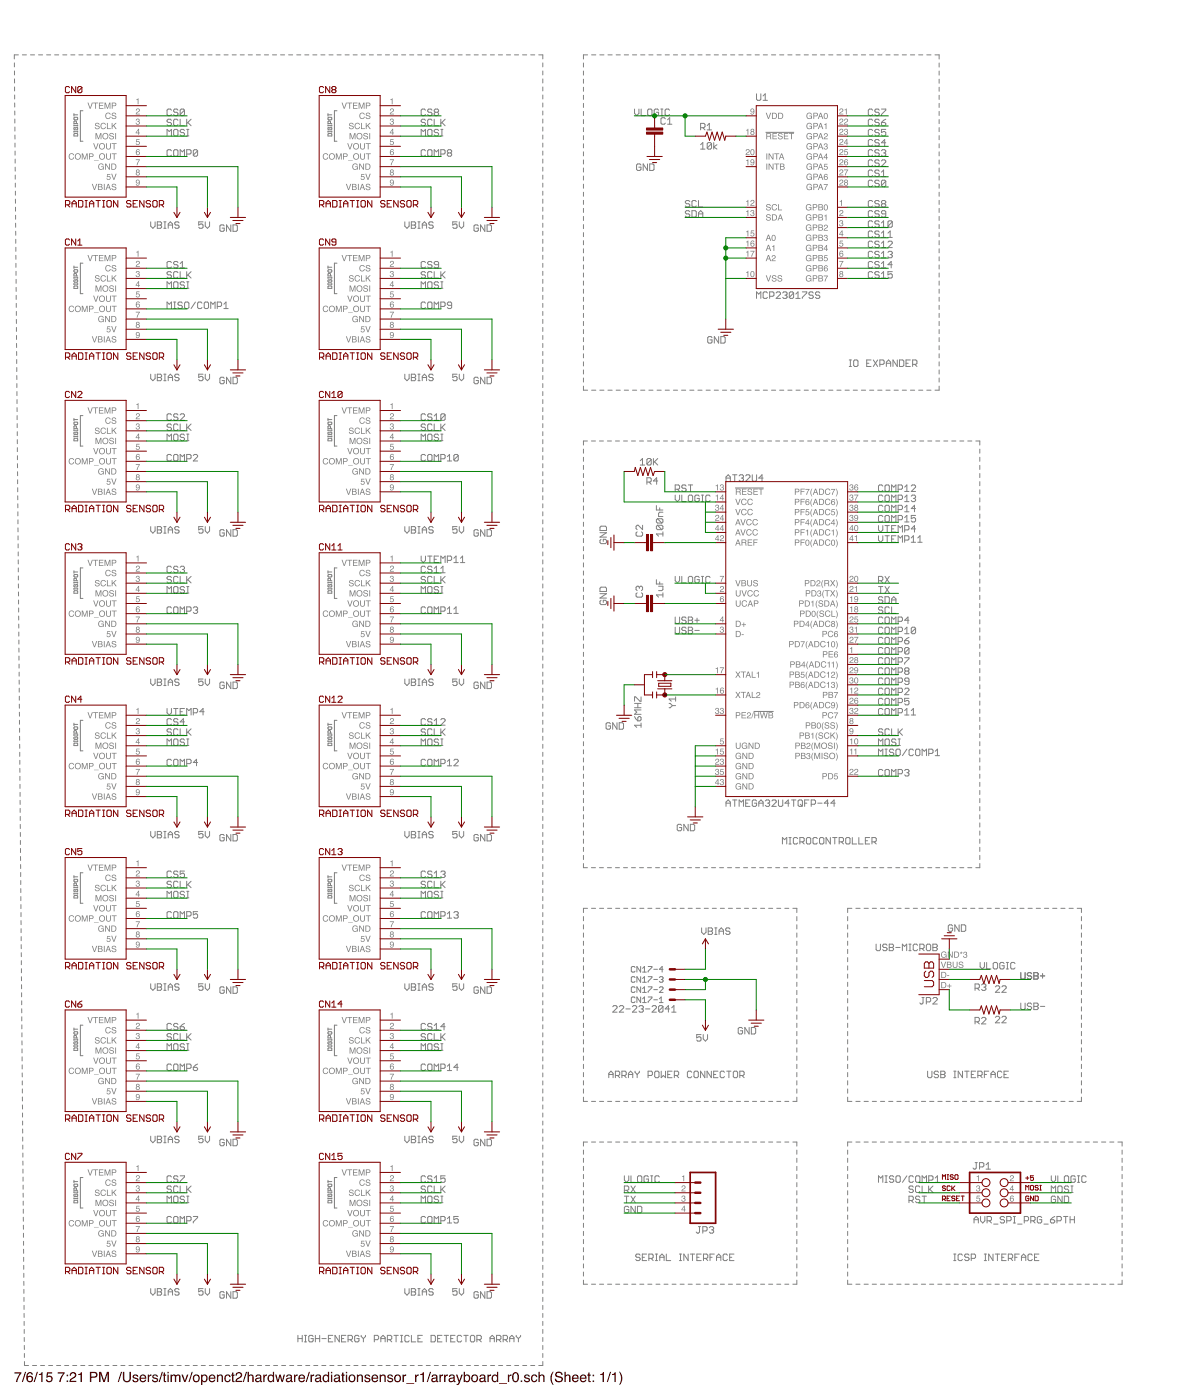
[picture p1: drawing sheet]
<svg xmlns="http://www.w3.org/2000/svg" width="300mm" height="350mm" viewBox="0 0 300 350" stroke-linecap="round" stroke-linejoin="round" font-family="sans-serif">
<path d="M3.6 343h1.7l-1 2.5h-.3l.2-.7 .8-1.5h-1.4zM6.3 342.9h.2l-.8 2.6h-.2zM7 343.1a.73 .73 0 0 1 .8-.1 .73 .73 0 0 1 .4 .6h-.3a.51 .51 0 0 0-.6-.3 .51 .51 0 0 0-.4 .6v.3a.82 .82 0 0 1 1.2 .1 .82 .82 0 0 1-.3 1.2 .82 .82 0 0 1-1.1-.5l-.1-1.2zM6.9 344.7a.55 .55 0 0 0 1.1 0 .55 .55 0 0 0-1.1 0zM9.2 342.9h.3l-.8 2.6h-.3zM9.7 343.5l.9-.5v2.5h-.3v-1.8h-.6zM11.7 343h1.3v.3h-1l-.1 .7a.85 .85 0 0 1 1.2 .4 .85 .85 0 0 1-.6 1.2 .85 .85 0 0 1-1-.8h.3a.55 .55 0 0 0 .8 .3 .55 .55 0 0 0 .1-.9 .55 .55 0 0 0-.9 .2h-.2zM14.4 343h1.8l-1.1 2.5h-.3l.2-.7 .8-1.5h-1.4zM16.7 343.6h.3v.4h-.3zM16.7 345.1h.3v.4h-.3zM17.7 343.1a.81 .81 0 0 1 1.3 .3 .81 .81 0 0 1-.6 1.1l-.7 .7h1.4v.3h-1.7a1.54 1.54 0 0 1 1.2-1.4 .49 .49 0 0 0-.3-.8 .49 .49 0 0 0-.6 .6h-.3zM19.6 343.5l.9-.5v2.5h-.4v-1.8h-.5zM22.5 342.9h1.1a.73 .73 0 0 1 .8 .8 .73 .73 0 0 1-.8 .7h-.8v1.1h-.3zM22.8 343.2v.9h.7a.45 .45 0 0 0 .5-.4 .45 .45 0 0 0-.5-.5zM24.8 342.9h.5l.7 2.2 .7-2.2h.5v2.6h-.3v-2.2l-.7 2.2h-.4l-.7-2.2v2.2h-.3zM30.2 342.9h.3l-.8 2.6h-.3zM30.7 342.9h.4v1.6a.65 .65 0 0 0 .6 .7 .65 .65 0 0 0 .7-.7v-1.6h.3v1.4a1.01 1.01 0 0 1-1 1.2 1.01 1.01 0 0 1-1-1.2zM33.3 343.7a.74 .74 0 0 1 1.2 .4h-.3a.39 .39 0 0 0-.4-.3 .39 .39 0 0 0-.3 .4l.1 .1a.68 .68 0 0 1 .8 .2 .68 .68 0 0 1 0 .9 .81 .81 0 0 1-1.3-.5h.3a.41 .41 0 0 0 .4 .4 .41 .41 0 0 0 .4-.5 .84 .84 0 0 1-1-1zM35.1 343.8a.85 .85 0 0 1 1-.1 .85 .85 0 0 1 .4 .9h-1.3a.53 .53 0 0 0 .4 .6 .53 .53 0 0 0 .6-.3h.3a.9 .9 0 0 1-1.3 .5 .9 .9 0 0 1-.2-1.3zM35.4 344l-.2 .4h1l-.3-.5zM36.9 343.6h.3v.3l.6-.3v.3l-.5 .3-.1 1.3h-.3zM38.2 343.7a.74 .74 0 0 1 1.3 .4h-.3a.39 .39 0 0 0-.4-.3 .39 .39 0 0 0-.4 .4l.2 .1a.68 .68 0 0 1 .7 .2 .68 .68 0 0 1 0 .9 .81 .81 0 0 1-1.3-.5h.3a.41 .41 0 0 0 .4 .4 .41 .41 0 0 0 .4-.5 .84 .84 0 0 1-1-1zM40.4 342.9h.3l-.8 2.6h-.3zM40.9 343.1h.3v.5h.3v.3h-.3v1.2l.3 .1v.3h-.4l-.2-.2v-1.4h-.2v-.3h.2zM41.8 343.6h.3v1.9h-.3zM41.8 342.9h.3v.4h-.3zM42.6 343.6h.3v.3a.6 .6 0 0 1 1.1 0 .62 .62 0 0 1 .7-.3 .62 .62 0 0 1 .4 .6v1.3h-.3v-1.3a.4 .4 0 0 0-.5-.3 .4 .4 0 0 0-.3 .5v1.1h-.3v-1.2a.42 .42 0 0 0-.5-.4 .42 .42 0 0 0-.3 .6v1h-.3zM45.4 343.6h.3l.5 1.5 .5-1.5h.4l-.7 1.9h-.4zM47.9 342.9h.3l-.8 2.6h-.3zM48.7 343.9a.66 .66 0 0 0-.2 1 .66 .66 0 0 0 1 .1 .67 .67 0 0 0 .1-.8 .67 .67 0 0 0-.9-.3zM48.4 343.8a.9 .9 0 0 1 1.3 .2 .9 .9 0 0 1-.1 1.2 .9 .9 0 0 1-1.3-.1l-.1-.8zM50.7 344a.71 .71 0 0 0-.1 .8 .71 .71 0 0 0 .7 .4 .72 .72 0 0 0 .3-.8 .72 .72 0 0 0-.7-.5zM50.3 343.6h.3v.3a.82 .82 0 0 1 1.1-.2 .82 .82 0 0 1 .1 1.2 .72 .72 0 0 1-.5 .6 .72 .72 0 0 1-.7-.2v.9h-.3zM52.4 343.8a.85 .85 0 0 1 1-.1 .85 .85 0 0 1 .4 .9h-1.3a.53 .53 0 0 0 .4 .6 .53 .53 0 0 0 .6-.3h.3a.9 .9 0 0 1-1.3 .5 .9 .9 0 0 1-.3-1.3zM52.6 344l-.1 .4h1l-.3-.5zM54.2 343.6h.3v.3a.66 .66 0 0 1 .8-.3 .66 .66 0 0 1 .4 .7v1.2h-.3v-1.2a.46 .46 0 0 0-.6-.4 .46 .46 0 0 0-.3 .6v1h-.3zM56.3 343.8a.76 .76 0 0 1 .8-.2 .76 .76 0 0 1 .5 .6h-.3a.51 .51 0 0 0-.6-.3 .51 .51 0 0 0-.3 .7 .49 .49 0 0 0 .3 .6 .49 .49 0 0 0 .6-.4h.3a.83 .83 0 0 1-1.1 .7 .83 .83 0 0 1-.4-1.2zM58 343.1h.3v.5h.3v.3h-.3v1.2l.3 .1v.3h-.4l-.2-.2v-1.4h-.2v-.3h.2zM59.2 343.1a.81 .81 0 0 1 1.2 .3 .81 .81 0 0 1-.5 1.1l-.7 .7h1.3v.3h-1.7a1.54 1.54 0 0 1 1.2-1.4 .49 .49 0 0 0-.2-.8 .49 .49 0 0 0-.6 .6h-.3zM61.5 342.9h.2l-.8 2.6h-.2zM61.9 342.9h.3v1a.65 .65 0 0 1 .7-.3 .65 .65 0 0 1 .5 .7v1.2h-.3v-1.2a.46 .46 0 0 0-.6-.5 .46 .46 0 0 0-.3 .7v1h-.3zM64.1 344.8a.44 .44 0 0 0 .6 .4 .44 .44 0 0 0 .2-.6zM63.9 343.8a.8 .8 0 0 1 1.4 .3v1.1h.2l-.2 .3a.52 .52 0 0 0-.8 0 .57 .57 0 0 1-.7-.4 .57 .57 0 0 1 .5-.7l.7-.1a.42 .42 0 0 0-.4-.5 .42 .42 0 0 0-.5 .4h-.3zM65.8 343.6h.3v.3l.6-.3v.3l-.5 .3-.1 1.3h-.3zM67.3 344a.64 .64 0 0 0-.1 .9 .64 .64 0 0 0 .9 .2 .64 .64 0 0 0 .1-.9 .64 .64 0 0 0-.9-.2zM67.2 343.7l.6-.1 .4 .3v-1h.3v2.6h-.3v-.3a.85 .85 0 0 1-1.2 .1 .85 .85 0 0 1-.1-1.2zM68.8 343.6h.3l.3 1.5 .4-1.5h.4l.3 1.5 .4-1.5h.3l-.5 1.9h-.4l-.3-1.5-.4 1.5h-.3zM71.8 344.8a.44 .44 0 0 0 .6 .4 .44 .44 0 0 0 .2-.6zM71.6 343.8a.8 .8 0 0 1 1.4 .3v1.1h.2l-.2 .3a.52 .52 0 0 0-.8 0 .57 .57 0 0 1-.8-.4 .57 .57 0 0 1 .6-.7l.6-.1a.42 .42 0 0 0-.3-.5 .42 .42 0 0 0-.5 .4h-.3zM73.5 343.6h.3v.3l.6-.3v.3l-.6 .3v1.3h-.3zM74.8 343.8a.85 .85 0 0 1 1-.1 .85 .85 0 0 1 .4 .9h-1.3a.53 .53 0 0 0 .4 .6 .53 .53 0 0 0 .6-.3h.3a.9 .9 0 0 1-1.3 .5 .9 .9 0 0 1-.3-1.3zM75 344l-.1 .4h1l-.3-.5zM77.2 342.9h.2l-.8 2.6h-.2zM77.6 343.6h.3v.3l.6-.3v.3l-.6 .3v1.3h-.3zM79 344.8a.44 .44 0 0 0 .6 .4 .44 .44 0 0 0 .2-.6zM78.9 343.8a.8 .8 0 0 1 1.3 .3v1.1h.2l-.1 .3a.52 .52 0 0 0-.8 0 .57 .57 0 0 1-.8-.4 .57 .57 0 0 1 .6-.7l.6-.1a.42 .42 0 0 0-.4-.5 .42 .42 0 0 0-.4 .4h-.3zM81.1 344a.64 .64 0 0 0-.1 .9 .64 .64 0 0 0 .8 .2 .64 .64 0 0 0 .1-.9 .64 .64 0 0 0-.8-.2zM81 343.7l.6-.1 .3 .3v-1h.3v2.6h-.2v-.3a.85 .85 0 0 1-1.2 .1 .85 .85 0 0 1-.1-1.2zM82.7 343.6h.3v1.9h-.3zM82.7 342.9h.3v.4h-.3zM83.8 344.8a.44 .44 0 0 0 .5 .4 .44 .44 0 0 0 .3-.6zM83.6 343.8a.8 .8 0 0 1 1.3 .3v1.1h.2l-.1 .3a.52 .52 0 0 0-.8 0 .57 .57 0 0 1-.8-.4 .57 .57 0 0 1 .6-.7l.6-.1a.42 .42 0 0 0-.4-.5 .42 .42 0 0 0-.4 .4h-.3zM85.5 343.1h.3v.5h.3v.3h-.3v1.2l.3 .1v.3h-.4l-.2-.2v-1.4h-.2v-.3h.2zM86.4 343.6h.3v1.9h-.3zM86.4 342.9h.3v.4h-.3zM87.6 343.9a.66 .66 0 0 0-.2 1 .66 .66 0 0 0 1 .1 .67 .67 0 0 0 .1-.8 .67 .67 0 0 0-.9-.3zM87.3 343.8a.9 .9 0 0 1 1.3 .2 .9 .9 0 0 1-.1 1.2 .9 .9 0 0 1-1.3-.1l-.1-.8zM89.2 343.6h.3v.3a.66 .66 0 0 1 .7-.3 .66 .66 0 0 1 .5 .7v1.2h-.3v-1.2a.46 .46 0 0 0-.6-.4 .46 .46 0 0 0-.3 .6v1h-.3zM91.3 343.7a.74 .74 0 0 1 1.2 .4h-.3a.39 .39 0 0 0-.4-.3 .39 .39 0 0 0-.4 .4l.2 .1a.68 .68 0 0 1 .8 .2 .68 .68 0 0 1 0 .9 .81 .81 0 0 1-1.4-.5h.3a.41 .41 0 0 0 .5 .4 .41 .41 0 0 0 .3-.5 .84 .84 0 0 1-.9-1zM93.1 343.8a.85 .85 0 0 1 1-.1 .85 .85 0 0 1 .4 .9h-1.4a.53 .53 0 0 0 .4 .6 .53 .53 0 0 0 .7-.3h.3a.9 .9 0 0 1-1.3 .5 .9 .9 0 0 1-.3-1.3zM93.3 344l-.1 .4h1l-.4-.5zM94.9 343.6h.3v.3a.66 .66 0 0 1 .7-.3 .66 .66 0 0 1 .5 .7v1.2h-.3v-1.2a.46 .46 0 0 0-.6-.4 .46 .46 0 0 0-.3 .6v1h-.3zM97 343.7a.74 .74 0 0 1 1.2 .4h-.3a.39 .39 0 0 0-.4-.3 .39 .39 0 0 0-.4 .4l.2 .1a.68 .68 0 0 1 .8 .2 .68 .68 0 0 1 0 .9 .81 .81 0 0 1-1.4-.5h.3a.41 .41 0 0 0 .5 .4 .41 .41 0 0 0 .3-.5 .84 .84 0 0 1-.9-1zM99 343.9a.66 .66 0 0 0-.2 1 .66 .66 0 0 0 1 .1 .67 .67 0 0 0 .1-.8 .67 .67 0 0 0-.9-.3zM98.7 343.8a.9 .9 0 0 1 1.3 .2 .9 .9 0 0 1-.1 1.2 .9 .9 0 0 1-1.3-.1l-.1-.8zM100.6 343.6h.3v.3l.6-.3v.3l-.6 .3v1.3h-.3zM101.5 345.7h2v.2h-2zM103.7 343.6h.3v.3l.6-.3v.3l-.5 .3-.1 1.3h-.3zM105 343.5l.9-.5v2.5h-.3v-1.8h-.6zM107.4 342.9h.3l-.8 2.6h-.3zM108.1 344.8a.44 .44 0 0 0 .6 .4 .44 .44 0 0 0 .2-.6zM108 343.8a.8 .8 0 0 1 1.3 .3v1.1h.2l-.1 .3a.52 .52 0 0 0-.8 0 .57 .57 0 0 1-.8-.4 .57 .57 0 0 1 .5-.7l.7-.1a.42 .42 0 0 0-.4-.5 .42 .42 0 0 0-.5 .4h-.2zM109.8 343.6h.3v.3l.6-.3v.3l-.5 .3-.1 1.3h-.3zM111 343.6h.3v.3l.6-.3v.3l-.6 .3v1.3h-.3zM112.4 344.8a.44 .44 0 0 0 .6 .4 .44 .44 0 0 0 .2-.6zM112.3 343.8a.8 .8 0 0 1 1.3 .3v1.1h.2l-.1 .3a.52 .52 0 0 0-.8 0 .57 .57 0 0 1-.8-.4 .57 .57 0 0 1 .6-.7l.6-.1a.42 .42 0 0 0-.4-.5 .42 .42 0 0 0-.4 .4h-.3zM113.9 343.6h.4l.5 1.5 .5-1.5h.3l-.4 1.1a1.48 1.48 0 0 1-1 1.5l-.1-.3h.3l.2-.4zM115.9 342.9h.3v.9a.85 .85 0 0 1 1.2 0 .85 .85 0 0 1 0 1.2 .7 .7 0 0 1-.5 .5 .7 .7 0 0 1-.7-.3v.3h-.3zM116.3 344a.64 .64 0 0 0-.1 .9 .64 .64 0 0 0 .9 .1 .65 .65 0 0 0 .1-.8 .65 .65 0 0 0-.9-.2zM118.3 343.9a.66 .66 0 0 0-.2 1 .66 .66 0 0 0 .9 .1 .67 .67 0 0 0 .1-.8 .67 .67 0 0 0-.8-.3zM118 343.8a.9 .9 0 0 1 1.3 .2 .9 .9 0 0 1-.2 1.2 .9 .9 0 0 1-1.3-.1v-.8zM120.1 344.8a.44 .44 0 0 0 .6 .4 .44 .44 0 0 0 .2-.6zM119.9 343.8a.8 .8 0 0 1 1.4 .3v1.1h.2l-.2 .3a.52 .52 0 0 0-.8 0 .57 .57 0 0 1-.7-.4 .57 .57 0 0 1 .5-.7l.7-.1a.42 .42 0 0 0-.4-.5 .42 .42 0 0 0-.5 .4h-.3zM121.8 343.6h.3v.3l.6-.3v.3l-.5 .3-.1 1.3h-.3zM123.3 344a.64 .64 0 0 0-.1 .9 .64 .64 0 0 0 .9 .2 .64 .64 0 0 0 .1-.9 .64 .64 0 0 0-.9-.2zM123.2 343.7l.6-.1 .4 .3v-1h.3v2.6h-.3v-.3a.85 .85 0 0 1-1.2 .1 .85 .85 0 0 1-.1-1.2zM124.7 345.7h2v.2h-2zM126.9 343.6h.3v.3l.6-.3v.3l-.5 .3-.1 1.3h-.3zM128.4 343.1a.91 .91 0 0 1 1 .1 .91 .91 0 0 1 .3 1 .9 .9 0 0 1-.4 1.1 .9 .9 0 0 1-1.2-.2 1.91 1.91 0 0 1 .3-2zM128.5 343.4a1.32 1.32 0 0 0 .3 1.8 1.2 1.2 0 0 0 0-1.9zM130.1 345.1h.4v.4h-.4zM131.2 343.7a.74 .74 0 0 1 1.2 .4h-.3a.39 .39 0 0 0-.4-.3 .39 .39 0 0 0-.4 .4l.2 .1a.68 .68 0 0 1 .8 .2 .68 .68 0 0 1 0 .9 .81 .81 0 0 1-1.4-.5h.3a.41 .41 0 0 0 .5 .4 .41 .41 0 0 0 .3-.5 .84 .84 0 0 1-.9-1zM132.9 343.8a.76 .76 0 0 1 .8-.2 .76 .76 0 0 1 .6 .6h-.3a.51 .51 0 0 0-.7-.3 .51 .51 0 0 0-.3 .7 .49 .49 0 0 0 .4 .6 .49 .49 0 0 0 .6-.4h.3a.83 .83 0 0 1-1.1 .7 .83 .83 0 0 1-.5-1.2zM134.6 342.9h.3v1a.65 .65 0 0 1 .7-.3 .65 .65 0 0 1 .5 .7v1.2h-.3v-1.2a.46 .46 0 0 0-.6-.5 .46 .46 0 0 0-.3 .7v1h-.3zM138.1 342.9h.2a3.1 3.1 0 0 0 0 3.3h-.2a2.6 2.6 0 0 1 0-3.3zM139 343.1a1 1 0 0 1 1.6 .6h-.3a.55 .55 0 0 0-.7-.6 .55 .55 0 0 0-.4 .8h.1a1.1 1.1 0 0 1 1.3 1.1 1.08 1.08 0 0 1-1.1 .5 1.08 1.08 0 0 1-.9-.9h.4a.67 .67 0 0 0 .6 .6 .67 .67 0 0 0 .7-.6l-.3-.2a1.04 1.04 0 0 1-1.3-1zM141.1 342.9h.3v1a.65 .65 0 0 1 .7-.3 .65 .65 0 0 1 .5 .7v1.2h-.4v-1.2a.46 .46 0 0 0-.5-.5 .46 .46 0 0 0-.3 .7v1h-.3zM143.2 343.8a.85 .85 0 0 1 1-.1 .85 .85 0 0 1 .4 .9h-1.4a.53 .53 0 0 0 .4 .6 .53 .53 0 0 0 .7-.3h.3a.9 .9 0 0 1-1.3 .5 .9 .9 0 0 1-.3-1.3zM143.4 344l-.1 .4h1l-.4-.5zM145.1 343.8a.85 .85 0 0 1 1.1-.1 .85 .85 0 0 1 .4 .9h-1.4a.53 .53 0 0 0 .4 .6 .53 .53 0 0 0 .6-.3h.3a.9 .9 0 0 1-1.2 .5 .9 .9 0 0 1-.3-1.3zM145.4 344l-.2 .4h1l-.3-.5zM147 343.1h.3v.5h.3v.3h-.3v1.2l.3 .1v.3h-.4l-.2-.2v-1.4h-.2v-.3h.2zM148.1 343.6h.4v.4h-.4zM148.1 345.1h.4v.4h-.4zM150 343.5l.9-.5v2.5h-.3v-1.8h-.6zM152.4 342.9h.3l-.8 2.6h-.3zM153 343.5l.9-.5v2.5h-.4v-1.8h-.5zM154.7 342.9h.2l.4 .6a2.55 2.55 0 0 1-.4 2.7h-.2a3.1 3.1 0 0 0 0-3.3z" fill="#000"/>
<g fill="none" stroke="#808080" stroke-width=".25">
<path d="M3.6 15.7v1M3.6 17.7v1M3.6 19.7v1M4.6 13.7h-1v1M5.6 13.7h1M7.6 13.7h1M9.6 13.7h1M11.6 13.7h1.1M13.7 13.7h1M15.7 13.7h1M17.7 13.7h1M19.7 13.7h1"/>
<path d="M21.7 13.7h1M23.7 13.7h1.1M25.8 13.7h1M27.8 13.7h1M29.8 13.7h1M31.8 13.7h1M33.8 13.7h1M35.8 13.7h1.1M37.8 13.7h1.1M39.9 13.7h1M41.9 13.7h1M43.9 13.7h1"/>
<path d="M45.9 13.7h1M47.9 13.7h1M50 13.7h1M52 13.7h1M54 13.7h1M56 13.7h1M58 13.7h1M60 13.7h1M62 13.7h1.1M64.1 13.7h1M66.1 13.7h1M68.1 13.7h1"/>
<path d="M70.1 13.7h1M72.1 13.7h1M74.1 13.7h1.1M76.2 13.7h1M78.2 13.7h1M80.2 13.7h1M82.2 13.7h1M84.2 13.7h1M86.2 13.7h1M88.2 13.7h1.1M90.3 13.7h1M92.3 13.7h1"/>
<path d="M94.3 13.7h1M96.3 13.7h1M98.3 13.7h1.1M100.4 13.7h1M102.4 13.7h1M104.4 13.7h1M106.4 13.7h1M108.4 13.7h1M110.4 13.7h1M112.4 13.7h1.1M114.5 13.7h1M116.5 13.7h1"/>
<path d="M118.5 13.7h1M120.5 13.7h1M122.5 13.7h1M124.5 13.7h1.1M126.6 13.7h1M128.6 13.7h1M130.6 13.7h1M132.6 13.7h1M134.6 13.7h1v1M135.6 15.7v1M135.6 17.7v1M135.6 19.7v1"/>
<path d="M145.8 15.7v1.1M145.8 17.8v1M145.8 19.8v1M146.8 13.7h-1v1.1M147.8 13.7h1.1M149.9 13.7h1M151.9 13.7h1.1M154 13.7h1M156 13.7h1.1M158.1 13.7h1M160.1 13.7h1M162.1 13.7h1.1"/>
<path d="M164.2 13.7h1M166.2 13.7h1.1M168.3 13.7h1M170.3 13.7h1M172.4 13.7h1M174.4 13.7h1M176.4 13.7h1.1M178.5 13.7h1M180.5 13.7h1.1M182.6 13.7h1M184.6 13.7h1.1M186.6 13.7h1.1"/>
<path d="M188.7 13.7h1M190.7 13.7h1.1M192.8 13.7h1M194.8 13.7h1.1M196.9 13.7h1M198.9 13.7h1M201 13.7h1M203 13.7h1M205 13.7h1.1M207.1 13.7h1M209.1 13.7h1.1M211.2 13.7h1"/>
<path d="M213.2 13.7h1M215.2 13.7h1.1M217.3 13.7h1M219.3 13.7h1.1M221.4 13.7h1M223.4 13.7h1.1M225.5 13.7h1M227.5 13.7h1.1M229.6 13.7h1M231.6 13.7h1M233.6 13.7h1.1v1.1M234.7 15.7v1.1"/>
<path d="M234.7 17.8v1M234.7 19.8v1M3.6 21.7v1M3.7 23.7v1M3.7 25.7v1.1M3.7 27.7v1M3.7 29.8v1M3.7 31.7v1.1M3.7 33.8v1M3.7 35.8v1M3.8 37.8v1M3.8 39.8v1"/>
<path d="M18.5 33.5l.8-.1 .1 .6h-.9zM18.5 28.4v.6M18.5 31.2v.3M18.5 32.7v.4M18.5 32.9h.9M18.5 31.3h.9M18.5 28.7h.9M18.6 29.3h.7l.1 .5-.8 .2-.1-.2zM18.6 31.8l-.1 .2 .1 .4h.7l.1-.1-.1-.5h-.4v.3M19.1 30.9v-.5l-.5-.2-.1 .7h.9M19.4 31.2v.3M19.4 32.7v.4"/>
<path d="M20.7 27.7h-.6v7.6h.6M82 33.5l.7-.1 .2 .6h-.9zM82 32.9h.9M82 31.3h.9M82 28.7h.9M82 28.4v.6M82 31.2v.3M82 32.7v.4M82.1 31.8l-.1 .2 .1 .4h.6l.2-.1-.2-.5h-.3v.3M82.1 29.3h.6l.2 .5-.8 .2-.1-.2zM82.6 30.9v-.5l-.5-.2-.1 .7h.9M82.9 31.2v.3"/>
<path d="M82.9 32.7v.4M84.2 27.7h-.6v7.6h.6M135.6 21.7v1M135.6 23.7v1M135.6 25.7v1.1M135.6 27.7v1M135.6 29.8v1M135.6 31.7v1.1M135.6 33.8v1M135.6 35.8v1M135.6 37.8v1M135.6 39.8v1"/>
<path d="M145.8 21.8v1M145.8 23.8v1M145.8 25.8v1.1M145.8 27.9v1M145.8 29.9v1M145.8 31.9v1M145.8 33.9v1M145.8 35.9v1.1M145.8 38v1M145.8 40v1M175.1 36.2l.5-.6v1.7M175.1 37.3h1.1"/>
<path d="M177.8 35.9v1.1l-.3 .3h-.5l-.3-.3M177.8 35.9l-.3-.3h-.5l-.3 .3v1.1M177.8 35.9l-1.1 1.1M178.4 35.6v1.7M179.2 36.2l-.8 .5 .8 .6M234.7 21.8v1M234.7 23.8v1M234.7 25.8v1.1M234.7 27.9v1M234.7 29.9v1M234.7 31.9v1M234.7 33.9v1"/>
<path d="M234.7 35.9v1.1M234.7 38v1M234.7 40v1M3.8 41.8v1M3.8 43.8v1M3.8 45.8v1M3.9 47.8v1M3.9 49.8v1M3.9 51.8v1M3.9 53.8v1M3.9 55.8v1M3.9 57.8v1"/>
<path d="M3.9 59.8v1M37.7 55.5v1l.5 .6 .6-.6v-1M39.3 55.5h.8l.3 .2-.3 .6 .3 .5-.3 .3h-.8zM39.3 56.3h.8M40.9 57.1h.6M40.9 55.5h.6M41.2 55.5v1.6M42 56.3h1.1M42 57.1v-1.1l.6-.5 .5 .5v1.1M44.7 55.7l-.2-.2h-.6l-.2 .2 .2 .6h.6l.2 .2v.3l-.2 .3h-.6l-.2-.3M50.7 55.5h-1v.8l.8-.3 .2 .3v.5l-.2 .3h-.6l-.2-.3M51.3 55.5v1l.5 .6 .6-.6v-1"/>
<path d="M56 56.5l-.2-.3h-.6l-.3 .3v1.1l.3 .2h.6l.2-.2v-.6h-.5M57.7 56.2v1.6l-1.1-1.6v1.6M58.2 56.2h.8l.3 .3v1.1l-.3 .2h-.8zM101.2 55.5v1l.5 .6 .5-.6v-1M102.8 55.5h.8l.3 .2-.3 .6 .3 .5-.3 .3h-.8zM102.8 56.3h.8M104.4 57.1h.6M104.4 55.5h.6M104.7 55.5v1.6M105.5 56.3h1.1M105.5 57.1v-1.1l.6-.5 .5 .5v1.1M108.2 55.7l-.2-.2h-.6l-.3 .2 .3 .6h.6l.2 .2v.3l-.2 .3h-.6l-.3-.3"/>
<path d="M114.2 55.5h-1.1v.8l.6-.3h.3l.2 .3v.5l-.2 .3h-.6l-.3-.3M114.8 55.5v1l.5 .6 .6-.6v-1M119.5 56.5l-.2-.3h-.6l-.3 .3v1.1l.3 .2h.6l.2-.2v-.6h-.5M121.2 56.2v1.6l-1.1-1.6v1.6M121.7 56.2h.8l.3 .3v1.1l-.3 .2h-.8zM135.6 41.8v1M135.6 43.8v1M135.6 45.8v1M135.6 47.8v1M135.6 49.8v1M135.6 51.8v1M135.6 53.8v1"/>
<path d="M135.6 55.8v1M135.6 57.8v1M135.6 59.8v1M145.8 42v1M145.8 44v1M145.8 46v1.1M145.8 48v1.1M145.8 50.1v1M145.8 52.1v1M145.8 54.1v1M145.8 56.1v1M145.8 58.1v1.1"/>
<path d="M160.2 41.3l-.3-.3h-.6l-.2 .3v1l.2 .3h.6l.3-.3v-.5h-.6M161.8 41v1.6l-1.1-1.6v1.6M162.3 41h.9l.2 .3v1l-.2 .3h-.9zM234.7 42v1M234.7 44v1M234.7 46v1.1M234.7 48v1.1M234.7 50.1v1M234.7 52.1v1M234.7 54.1v1M234.7 56.1v1M234.7 58.1v1.1"/>
<path d="M4 61.8v1M4 63.8v1M4 65.8v1M4 67.8v1M4 69.8v1M4 71.8v1M4 73.8v1M4.1 75.8v1M4.1 77.9v.9M4.1 79.8v1.1M18.5 67.6l.8-.2 .1 .5-.1 .2h-.7zM18.5 66.5v.6"/>
<path d="M18.5 69.3v.3M18.5 70.8v.4M18.5 71h.9M18.5 69.4h.9M18.5 66.8h.9M18.6 69.9l-.1 .2 .1 .4h.7l.1-.4-.5-.2v.3M18.6 71.5h.7l.1 .6h-.9zM19.1 69v-.5l-.5-.2-.1 .7h.9M19.4 69.3v.3M19.4 70.8v.4M20.7 65.8h-.6v7.6h.6M82 71.6l.7-.1 .2 .6h-.9z"/>
<path d="M82 71h.9M82 69.4h.9M82 67.6l.7-.2 .2 .5-.2 .2h-.6zM82 66.8h.9M82 66.5v.6M82 69.3v.3M82 70.8v.4M82.1 69.9l-.1 .2 .1 .4h.6l.2-.4-.5-.2v.3M82.6 69v-.5l-.5-.2-.1 .7h.9M82.9 69.3v.3M82.9 70.8v.4M84.2 65.8h-.6v7.6h.6"/>
<path d="M135.6 61.8v1M135.6 63.8v1M135.6 65.8v1M135.6 67.8v1M135.6 69.8v1M135.6 71.8v1M135.6 73.8v1M135.6 75.8v1M135.6 77.9v.9M135.6 79.8v1.1M145.8 60.2v1M145.8 62.2v1"/>
<path d="M145.8 64.2v1M145.8 66.2v1M145.8 68.2v1.1M145.8 70.3v1M145.8 72.3v1M145.8 74.3v1M145.8 76.3v1M145.8 78.3v1.1M189 74.6v-1.6l.6 .5 .5-.5v1.6M191.8 73.2l-.3-.2h-.6l-.2 .2v1.1l.2 .3h.6l.3-.3M192.3 74.1h.8l.3-.3v-.6l-.3-.2h-.8v1.6M194 73.2l.2-.2h.6l.2 .2v.3l-1 1.1h1"/>
<path d="M195.6 73.2l.3-.2h.5l.3 .2-.3 .6M196.1 73.8h.3M196.4 73.8l.3 .3v.2l-.3 .3h-.5l-.3-.3M198.3 73.2l-.3-.2h-.5l-.3 .2v1.1M198.3 73.2v1.1l-.3 .3h-.5l-.3-.3M198.3 73.2l-1.1 1.1M198.9 74.6h1M198.9 73.5l.5-.5v1.6M200.5 73h1.1v.2l-1.1 1.1v.3M203.2 73.2l-.3-.2h-.5l-.3 .2 .3 .6h.5l.3 .3v.2l-.3 .3h-.5l-.3-.3M204.9 73.2l-.3-.2h-.6l-.2 .2 .2 .6h.6l.3 .3-.3 .5h-.6l-.2-.3M234.7 60.2v1"/>
<path d="M234.7 62.2v1M234.7 64.2v1M234.7 66.2v1M234.7 68.2v1.1M234.7 70.3v1M234.7 72.3v1M234.7 74.3v1M234.7 76.3v1M234.7 78.3v1.1M4.1 81.9v.9M4.1 83.9v1M4.1 85.9v1"/>
<path d="M4.1 87.9l.1 1M4.2 89.9v1M4.2 91.9v1M4.2 93.9v1M4.2 95.9v1M4.2 97.9v1M4.3 99.9v1M37.7 93.5v1.1l.5 .6 .6-.6v-1.1M39.3 93.5h.8l.3 .3-.3 .6 .3 .5-.3 .3h-.8zM39.3 94.4h.8M40.9 95.2h.6M40.9 93.5h.6"/>
<path d="M41.2 93.5v1.7M42 95.2v-1.1l.6-.6 .5 .6v1.1M42 94.4h1.1M44.7 93.8l-.2-.3h-.6l-.2 .6 .2 .3h.6l.2 .5-.2 .3h-.6l-.2-.3M50.7 93.5h-1v.9l.8-.3 .2 .3v.5l-.2 .3h-.6l-.2-.3M51.3 93.5v1.1l.5 .6 .6-.6v-1.1M56 94.6l-.2-.3h-.6l-.3 .3v1.1l.3 .2h.6l.2-.2v-.6h-.5M57.7 94.3v1.6l-1.1-1.6v1.6M58.2 94.3h.8l.3 .3v1.1l-.3 .2h-.8zM101.2 93.5v1.1l.5 .6 .5-.6v-1.1M102.8 93.5h.8l.3 .3-.3 .6 .3 .5-.3 .3h-.8zM102.8 94.4h.8"/>
<path d="M104.4 95.2h.6M104.4 93.5h.6M104.7 93.5v1.7M105.5 95.2v-1.1l.6-.6 .5 .6v1.1M105.5 94.4h1.1M108.2 93.8l-.2-.3h-.6l-.3 .6 .3 .3h.6l.2 .5-.2 .3h-.6l-.3-.3M114.2 93.5h-1.1v.9l.6-.3h.3l.2 .3v.5l-.2 .3h-.6l-.3-.3M114.8 93.5v1.1l.5 .6 .6-.6v-1.1M119.5 94.6l-.2-.3h-.6l-.3 .3v1.1l.3 .2h.6l.2-.2v-.6h-.5M121.2 94.3v1.6l-1.1-1.6v1.6M121.7 94.3h.8l.3 .3v1.1l-.3 .2h-.8zM135.6 81.9v.9"/>
<path d="M135.6 83.9v1M135.6 85.9v1M135.6 87.9v1M135.6 89.9v1M135.6 91.9v1M135.6 93.9v1M135.6 95.9v1M135.6 97.9v1M135.6 99.9v1M145.8 80.3v1.1M145.8 82.4v1M145.8 84.4v1"/>
<path d="M145.8 86.4v1M145.8 88.4v1.1M145.8 90.4v1.1M145.8 92.5v1M145.8 94.5v1M145.8 96.5v1h1M147.8 97.5h1.1M149.9 97.5h1M151.9 97.5h1.1M154 97.5h1M156 97.5h1.1M158.1 97.5h1"/>
<path d="M160.1 97.5h1M162.1 97.5h1.1M164.2 97.5h1M166.2 97.5h1.1M168.3 97.5h1M170.3 97.5h1M172.4 97.5h1M174.4 97.5h1M176.4 97.5h1.1M177.9 84.4l-.2-.3h-.6l-.3 .3v1.1l.3 .3h.6l.2-.3v-.5h-.5M178.5 97.5h1M179.6 84.1v1.7l-1.1-1.7v1.7"/>
<path d="M180.1 84.1h.8l.3 .3v1.1l-.3 .3h-.8zM180.5 97.5h1.1M182.6 97.5h1M184.6 97.5h1.1M186.6 97.5h1.1M188.7 97.5h1M190.7 97.5h1.1M192.8 97.5h1M194.8 97.5h1.1M196.9 97.5h1M198.9 97.5h1M201 97.5h1"/>
<path d="M203 97.5h1M205 97.5h1.1M207.1 97.5h1M209.1 97.5h1.1M211.2 97.5h1M212.2 91.6h.6M212.2 90h.6M212.5 90v1.6M213.2 97.5h1M213.6 90h.5l.3 .3v1l-.3 .3h-.5l-.3-.3v-1zM215.2 97.5h1.1M216.6 90.8h.5"/>
<path d="M217.3 97.5h1M217.7 90h-1.1v1.6h1.1M218.2 90l1.1 1.6M219.3 90l-1.1 1.6M219.3 97.5h1.1M219.9 91.1h.8l.2-.3v-.5l-.2-.3h-.8v1.6M221.4 97.5h1M221.5 90.8h1.1M221.5 91.6v-1.1l.5-.5 .6 .5v1.1M223.4 97.5h1.1M224.2 90v1.6l-1.1-1.6v1.6M224.8 90h.8l.2 .3v1l-.2 .3h-.8z"/>
<path d="M225.5 97.5h1M226.4 90.8h.5M227.5 90h-1.1v1.6h1.1M227.5 97.5h1.1M228 91.1h.9l.2-.3v-.5l-.2-.3h-.9v1.6M228.6 91.1l.5 .5M229.6 97.5h1M231.6 97.5h1M234.7 96.5v1h-1.1M234.7 80.3v1.1M234.7 82.4v1M234.7 84.4v1"/>
<path d="M234.7 86.4v1M234.7 88.4v1.1M234.7 90.4v1.1M234.7 92.5v1M234.7 94.5v1M4.3 101.9v1M4.3 103.9v1M4.3 105.9v1M4.3 107.9v1M4.3 109.9v1M4.3 111.9v1M4.4 113.9v1"/>
<path d="M4.4 115.9v1M4.4 117.9v1M4.4 119.9v1M18.5 105.7l.8-.2 .1 .5-.8 .1zM18.5 104.6v.6M18.5 107.4v.3M18.5 108.9v.4M18.5 109.1h.9M18.5 107.5h.9M18.5 104.9h.9M18.6 108l-.1 .2 .1 .4 .8-.1-.1-.5h-.4v.3M18.6 109.6h.7l.1 .6h-.9z"/>
<path d="M19.1 107.1v-.5l-.5-.2-.1 .7h.9M19.4 107.4v.3M19.4 108.9v.4M20.7 103.9h-.6v7.6h.6M82 109.7l.1-.1h.6l.2 .6h-.9zM82 109.1h.9M82 107.5h.9M82 105.7l.7-.2 .2 .5-.8 .1zM82 104.9h.9M82 104.6v.6M82 107.4v.3M82 108.9v.4"/>
<path d="M82.1 108l-.1 .2 .1 .4 .8-.1-.2-.5h-.3v.3M82.6 107.1v-.5l-.2-.2-.4 .2v.5h.9M82.9 107.4v.3M82.9 108.9v.4M84.2 103.9h-.6v7.6h.6M135.6 101.9v1M135.6 103.9v1M135.6 105.9v1M135.6 107.9v1M135.6 109.9v1M135.6 111.9v1M135.6 113.9v1"/>
<path d="M135.6 115.9v1M135.6 117.9v1M135.6 119.9v1M145.8 112.3v1M145.8 114.3v1M145.8 116.3v1M145.8 118.4v1M146.8 110.2h-1v1.1M147.8 110.2h1M149.8 110.2h1M151.8 110.2h1M153.8 110.2h1"/>
<path d="M155.8 110.2h1M157.8 110.2h1M159.8 110.2h1M160 115.2l.5-.6v1.6M160 116.2h1.1M161.8 110.2h1M162.7 114.9v1.1l-.2 .2h-.6l-.3-.2M162.7 114.9l-.2-.3h-.6l-.3 .3v1.1M162.7 114.9l-1.1 1.1M163.3 114.6v1.6M163.6 115.4l.8 .8M163.8 110.2h1"/>
<path d="M164.4 114.6l-1.1 1.1M165.8 110.2h1M167.8 110.2h1M169.8 110.2h1M171.8 110.2h1M173.8 110.2h1M175.8 110.2h1M177.8 110.2h1M179.8 110.2h1M181.8 110.2h1M183.8 110.2h1M185.8 110.2h1"/>
<path d="M187.8 110.2h1M189.8 110.2h1M191.8 110.2h1M193.8 110.2h1M195.8 110.2h1M197.8 110.2h1M199.8 110.2h1M201.8 110.2h1M203.8 110.2h1M205.8 110.2h1M207.8 110.2h1M209.8 110.2h1"/>
<path d="M211.8 110.2h1M213.8 110.2h1M215.8 110.2h1M217.8 110.2h1M219.8 110.2h1M221.8 110.2h1M223.8 110.2h1M225.8 110.2h1M227.8 110.2h1M229.8 110.2h1M231.8 110.2h1M233.8 110.2h1"/>
<path d="M235.8 110.2h1M237.8 110.2h1M239.8 110.2h1M241.8 110.2h1M243.8 110.2h1v1.1M244.8 112.3v1M244.8 114.3v1M244.8 116.3v1M244.8 118.4v1M4.4 121.9v1M4.4 123.9v1M4.4 125.9l.1 1"/>
<path d="M4.5 127.9v1M4.5 129.9v1M4.5 132v.9M4.5 133.9v1.1M4.5 136v.9M4.6 138v1M4.6 140v1M37.7 131.6v1.1l.5 .6 .6-.6v-1.1M39.3 131.6h.8l.3 .3-.3 .6 .3 .2v.3l-.3 .3h-.8zM39.3 132.5h.8M40.9 133.3h.6M40.9 131.6h.6"/>
<path d="M41.2 131.6v1.7M42 133.3v-1.1l.6-.6 .5 .6v1.1M42 132.5h1.1M44.7 131.9l-.2-.3h-.6l-.2 .6 .2 .3h.6l.2 .2v.3l-.2 .3h-.6l-.2-.3M50.7 131.6h-1v.9l.5-.3 .5 .3v.5l-.2 .3h-.6l-.2-.3M51.3 131.6v1.1l.5 .6 .6-.6v-1.1M56 132.7l-.2-.3h-.6l-.3 .3v1.1l.3 .2h.6l.2-.2v-.6h-.5M57.7 132.4v1.6l-1.1-1.6v1.6M58.2 132.4h.8l.3 .3v1.1l-.3 .2h-.8zM101.2 131.6v1.1l.5 .6 .5-.6v-1.1M102.8 131.6h.8l.3 .3-.3 .6 .3 .5-.3 .3h-.8zM102.8 132.5h.8"/>
<path d="M104.4 133.3h.6M104.4 131.6h.6M104.7 131.6v1.7M105.5 133.3v-1.1l.6-.6 .5 .6v1.1M105.5 132.5h1.1M108.2 131.9l-.2-.3h-.6l-.3 .6 .3 .3h.6l.2 .2v.3l-.2 .3h-.6l-.3-.3M114.2 131.6h-1.1v.9l.6-.3h.3l.2 .3v.5l-.2 .3h-.6l-.3-.3M114.8 131.6v1.1l.5 .6 .6-.6v-1.1M119.5 132.7l-.2-.3h-.6l-.3 .3v1.1l.3 .2h.6l.2-.2v-.6h-.5M121.2 132.4v1.6l-1.1-1.6v1.6M121.7 132.4h.8l.3 .3v1.1l-.3 .2h-.8zM135.6 121.9v1"/>
<path d="M135.6 123.9v1M135.6 125.9v1M135.6 127.9v1M135.6 129.9v1M135.6 132v.9M135.6 133.9v1.1M135.6 136v.9M135.6 138v1M135.6 140v1M145.8 120.4v1M145.8 122.4v1M145.8 124.5v1"/>
<path d="M145.8 126.5v1M145.8 128.5v1M145.8 130.5v1.1M145.8 132.6v1M145.8 134.6v1M145.8 136.6v1.1M145.8 138.7v1M149.9 133.2h1.7l-1.7 1.1h1.7M150.2 134.8l-.3 .3v.5l.3 .3h1.1l.3-.3v-.5l-.3-.3h-.6v.5M150.2 131.5h1.1l.3 .3v.8h-1.7v-.8zM164 126.4v1.1h1.7M164.3 129.7l-.3 .2v.6l.3 .2h1.1"/>
<path d="M164.3 131.3l-.3 .3v.5l.3 .3h1.1M164.3 129.7h1.1l.3 .2v.6l-.3 .2M164.3 131.3h1.1l.3 .3v.5l-.3 .3M164.3 131.3l1.1 1.1M164.3 129.7l1.1 1M164.8 126.9v.6M165.7 128h-.9l-.2 .3v.8h1.1M165.7 132.9v1.1M165.7 133.5h-1.7l.6 .5M244.8 120.4v1M244.8 122.4v1M244.8 124.5v1"/>
<path d="M244.8 126.5v1M244.8 128.5v1M244.8 130.5v1.1M244.8 132.6v1M244.8 134.6v1M244.8 136.6v1.1M244.8 138.7v1M4.6 142v1M4.6 144v1M4.6 146v1M4.6 148v1M4.6 150v1"/>
<path d="M4.7 152v1M4.7 154v1M4.7 156v1M4.7 158v1M4.7 160v1M18.5 143.8l.8-.2 .1 .5-.8 .1zM18.5 147.8l.8-.1 .1 .6h-.9zM18.5 142.7v.6M18.5 145.5v.3M18.5 147v.3M18.5 147.2h.9M18.5 145.6h.9"/>
<path d="M18.5 143h.9M18.6 146.1l-.1 .2 .1 .4 .8-.1-.1-.5h-.4v.3M19.1 145.2v-.5l-.5-.2-.1 .7h.9M19.4 145.5v.3M19.4 147v.3M20.7 142h-.6v7.6h.6M82 147.8l.7-.1 .2 .1v.5h-.9zM82 147.2h.9M82 145.6h.9M82 143.8l.7-.2 .2 .5-.8 .1zM82 143h.9M82 142.7v.6"/>
<path d="M82 145.5v.3M82 147v.3M82.1 146.1l-.1 .2 .1 .4 .8-.1-.2-.5h-.3v.3M82.6 145.2l-.2-.7-.4 .2v.5h.9M82.9 145.5v.3M82.9 147v.3M84.2 142h-.6v7.6h.6M135.6 142v1M135.6 144v1M135.6 146v1M135.6 148v1M135.6 150v1"/>
<path d="M135.6 152v1M135.6 154v1M135.6 156v1M135.6 158v1M135.6 160v1M145.8 140.7v1M145.8 142.7v1.1M145.8 144.8v1M145.8 146.8v1M145.8 148.8v1.1M145.8 150.9v1M145.8 152.9v1"/>
<path d="M145.8 154.9v1.1M145.8 157v1M145.8 159v1M149.9 148.4h1.7l-1.7 1.1h1.7M150.2 146.8h1.1l.3 .2v.8h-1.7v-.8zM150.2 150.1l-.3 .2v.6l.3 .2h1.1l.3-.2v-.6l-.3-.2h-.6v.5M164 144.9v1.1h1.7M164.6 146.5h1.1v.9l-.3 .2h-.8M164.8 145.5v.5M165.7 148.2v1.1M165.7 148.7h-1.7l.6 .6M244.8 140.7v1"/>
<path d="M244.8 142.7v1.1M244.8 144.8v1M244.8 146.8v1M244.8 148.8v1.1M244.8 150.9v1M244.8 152.9v1M244.8 154.9v1.1M244.8 157v1M244.8 159v1M4.7 162v1M4.7 164v1M4.8 166v1"/>
<path d="M4.8 168v1M4.8 170v1M4.8 172v1M4.8 174v1M4.8 176v1M4.8 178l.1 1M37.7 169.7v1.1l.5 .6 .6-.6v-1.1M39.3 169.7h.8l.3 .3-.3 .5 .3 .6-.3 .3h-.8zM39.3 170.5h.8M40.9 169.7h.6M40.9 171.4h.6M41.2 169.7v1.7"/>
<path d="M42 171.4v-1.1l.6-.6 .5 .6v1.1M42 170.5h1.1M44.7 170l-.2-.3h-.6l-.2 .6 .2 .2h.6l.2 .6-.2 .3h-.6l-.2-.3M50.7 169.7h-1v.8l.5-.2 .5 .2v.6l-.2 .3h-.6l-.2-.3M51.3 169.7v1.1l.5 .6 .6-.6v-1.1M56 170.8l-.2-.3h-.6l-.3 .3v1.1l.3 .2h.6l.2-.2v-.6h-.5M57.7 170.5v1.6l-1.1-1.6v1.6M58.2 170.5h.8l.3 .3v1.1l-.3 .2h-.8zM101.2 169.7v1.1l.5 .6 .5-.6v-1.1M102.8 169.7h.8l.3 .3-.3 .5 .3 .6-.3 .3h-.8zM102.8 170.5h.8M104.4 169.7h.6"/>
<path d="M104.4 171.4h.6M104.7 169.7v1.7M105.5 171.4v-1.1l.6-.6 .5 .6v1.1M105.5 170.5h1.1M108.2 170l-.2-.3h-.6l-.3 .3 .3 .5h.6l.2 .3-.2 .6h-.6l-.3-.3M114.2 169.7h-1.1v.8l.9-.2 .2 .2v.6l-.2 .3h-.6l-.3-.3M114.8 169.7v1.1l.5 .6 .6-.6v-1.1M119.5 170.8l-.2-.3h-.6l-.3 .3v1.1l.3 .2h.6l.2-.2v-.6h-.5M121.2 170.5v1.6l-1.1-1.6v1.6M121.7 170.5h.8l.3 .3v1.1l-.3 .2h-.8zM135.6 162v1M135.6 164v1"/>
<path d="M135.6 166v1M135.6 168v1M135.6 170v1M135.6 172v1M135.6 174v1M135.6 176v1M135.6 178v1M145.8 161v1.1M145.8 163v1.1M145.8 165.1v1M145.8 167.1v1M145.8 169.1v1.1"/>
<path d="M145.8 171.2v1M145.8 173.2v1M145.8 175.2v1.1M145.8 177.3v1M145.8 179.3v1M158.6 179.1l.8 1.1M158.6 176.9h1.6M158.6 175.8h1.6M159.4 179.4l.5-.3 .3 .3v.5l-.3 .3h-.5zM159.4 175.8v1.1M160.2 174.2v1.1h-.3l-1.1-1.1h-.2v1.1M160.2 177.5h-1.6l.5 .5-.5 .6h1.6"/>
<path d="M244.8 161v1.1M244.8 163v1.1M244.8 165.1v1M244.8 167.1v1M244.8 169.1v1.1M244.8 171.2v1M244.8 173.2v1M244.8 175.2v1.1M244.8 177.3v1M244.8 179.3v1M4.9 180v1M4.9 182v1"/>
<path d="M4.9 184v1M4.9 186.1v.9M4.9 188v1.1M5 190.1v1M5 192.1v1M5 194.1v1M5 196.1v1M5 198.1v1M18.5 185.9l.8-.1 .1 .6h-.9zM18.5 180.8v.6M18.5 183.6v.3M18.5 185.1v.3"/>
<path d="M18.5 185.3h.9M18.5 183.7h.9M18.5 181.1h.9M18.6 181.7h.7l.1 .5-.1 .1h-.7l-.1-.1zM18.6 184.2l-.1 .2 .1 .4h.7l.1-.1-.1-.5h-.4v.3M19.1 183.3v-.5l-.5-.2-.1 .7h.9M19.4 183.6v.3M19.4 185.1v.3M20.7 180.1h-.6v7.6h.6M82 185.9l.7-.1 .2 .6h-.9zM82 185.3h.9M82 183.7h.9"/>
<path d="M82 181.9l.1-.2h.6l.2 .5-.2 .1h-.6zM82 181.1h.9M82 180.8v.6M82 183.6v.3M82 185.1v.3M82.1 184.2l-.1 .2 .1 .4h.6l.2-.1-.2-.5h-.3v.3M82.6 183.3v-.5l-.5-.2-.1 .7h.9M82.9 183.6v.3M82.9 185.1v.3M84.2 180.1h-.6v7.6h.6M135.6 180v1M135.6 182v1"/>
<path d="M135.6 184v1M135.6 186.1v.9M135.6 188v1.1M135.6 190.1v1M135.6 192.1v1M135.6 194.1v1M135.6 196.1v1M135.6 198.1v1M145.8 181.3v1.1M145.8 183.4v1M145.8 185.4v1M145.8 187.4v1"/>
<path d="M145.8 189.5v1M145.8 191.5v1M145.8 193.5v1M145.8 195.6v1M145.8 197.6v1M145.8 199.6v1M152.5 180.9l-.2-.2h-.6l-.3 .2v1.1l.3 .3h.6l.2-.3v-.5h-.5M154.2 180.7v1.6l-1.1-1.6v1.6M154.7 180.7h.9l.2 .2v1.1l-.2 .3h-.9zM160.2 180.7v1.1M160.2 181.3h-1.6l.5 .5M183.1 200h1"/>
<path d="M183.6 200v1.6M187.4 200h-1.1v1.6h1.1M194.5 200v1.3l.3 .3h.5l.3-.3v-1.3M197.8 200h1.1M198.3 200v1.6M202.1 200h-1v1.6M244.8 181.3v1.1M244.8 183.4v1M244.8 185.4v1M244.8 187.4v1M244.8 189.5v1M244.8 191.5v1"/>
<path d="M244.8 193.5v1M244.8 195.6v1M244.8 197.6v1M244.8 199.6v1M5 200.1v1M5 202.1v1M5.1 204.1v1M5.1 206.1v1M5.1 208.1v1M5.1 210.1v1M5.1 212.1v1M5.1 214.1v1"/>
<path d="M5.1 216.1l.1 1M5.2 218.1v1M18.5 219.9l.8-.1 .1 .5-.1 .1h-.7zM18.5 218.9v.6M18.5 219.2h.9M20.7 218.2h-.6v7.6h.6M37.7 207.8v1.1l.5 .5 .6-.5v-1.1M39.3 207.8h.8l.3 .3-.3 .5 .3 .6-.3 .2h-.8zM39.3 208.6h.8M40.9 207.8h.6M40.9 209.4h.6M41.2 207.8v1.6"/>
<path d="M42 209.4v-1l.6-.6 .5 .6v1M42 208.6h1.1M44.7 208.1l-.2-.3h-.6l-.2 .3 .2 .5h.6l.2 .3v.3l-.2 .2h-.6l-.2-.2M50.7 207.8h-1v.8l.5-.2 .5 .2v.6l-.2 .2h-.6l-.2-.2M51.3 207.8v1.1l.5 .5 .6-.5v-1.1M56 208.9l-.2-.3h-.6l-.3 .3v1.1l.3 .2h.6l.2-.2v-.6h-.5M57.7 208.6v1.6l-1.1-1.6v1.6M58.2 208.6h.8l.3 .3v1.1l-.3 .2h-.8zM82 219.9l.7-.1 .2 .5-.2 .1h-.6zM82 219.2h.9M82 218.9v.6M84.2 218.2h-.6v7.6h.6"/>
<path d="M101.2 207.8v1.1l.5 .5 .5-.5v-1.1M102.8 207.8h.8l.3 .3-.3 .5 .3 .6-.3 .2h-.8zM102.8 208.6h.8M104.4 207.8h.6M104.4 209.4h.6M104.7 207.8v1.6M105.5 209.4v-1l.6-.6 .5 .6v1M105.5 208.6h1.1M108.2 208.1l-.2-.3h-.6l-.3 .3 .3 .5h.6l.2 .3v.3l-.2 .2h-.6l-.3-.2M114.2 207.8h-1.1v.8l.9-.2 .2 .2v.6l-.2 .2h-.6l-.3-.2M114.8 207.8v1.1l.5 .5 .6-.5v-1.1M119.5 208.9l-.2-.3h-.6l-.3 .3v1.1l.3 .2h.6l.2-.2v-.6h-.5"/>
<path d="M121.2 208.6v1.6l-1.1-1.6v1.6M121.7 208.6h.8l.3 .3v1.1l-.3 .2h-.8zM135.6 200.1v1M135.6 202.1v1M135.6 204.1v1M135.6 206.1v1M135.6 208.1v1M135.6 210.1v1M135.6 212.1v1M135.6 214.1v1M135.6 216.1v1M135.6 218.1v1"/>
<path d="M145.8 201.6v1.1M145.8 203.7v1M145.8 205.7v1M145.8 207.7v1.1M145.8 209.8v1M145.8 211.8v1M145.8 213.8v1.1M145.8 215.9v1h1M147.8 216.9h1M149.8 216.9h1M151.8 216.9h1M153.8 216.9h1"/>
<path d="M155.8 216.9h1M157.8 216.9h1M159.8 216.9h1M161.8 216.9h1M163.8 216.9h1M165.8 216.9h1M167.8 216.9h1M169.8 216.9h1M170.3 206.3l-.2-.2h-.6l-.3 .2v1.1l.3 .3h.6l.2-.3v-.5h-.5M171.8 216.9h1M172 206.1v1.6l-1.1-1.6v1.6M172.5 206.1h.8l.3 .2v1.1l-.3 .3h-.8z"/>
<path d="M173.8 216.9h1M175.8 216.9h1M177.8 216.9h1M179.8 216.9h1M181.4 201.6v-1.1l.6-.5 .5 .5v1.1M181.4 200.8h1.1M181.8 216.9h1M183.8 216.9h1M184.7 201.6v-1.6l.6 .5 .5-.5v1.6M185.8 216.9h1M186.3 200.8h.6M187.8 216.9h1"/>
<path d="M189.1 200.2l-.3-.2h-.6l-.2 .2v1.1l.2 .3h.6l.3-.3v-.5h-.6M189.6 201.6v-1.1l.6-.5 .5 .5v1.1M189.6 200.8h1.1M189.8 216.9h1M191.2 200.2l.3-.2h.6l.2 .2-.2 .6M191.8 200.8h.3M191.8 216.9h1M192.1 200.8l.2 .2-.2 .6h-.6l-.3-.3M192.9 200.2l.2-.2h.6l.3 .2v.3l-1.1 1.1h1.1M193.8 216.9h1M195.5 211v-1.6l.5 .5 .6-.5v1.6M195.8 216.9h1"/>
<path d="M197.1 211h.6M197.1 209.4h.6M197.2 200.8h-1l.8-.8v1.6M197.4 209.4v1.6M197.8 216.9h1M199.3 209.6l-.2-.2h-.6l-.3 .2v1.1l.3 .3h.6l.2-.3M199.4 200.2l.3-.2h.5l.3 .2v1.1l-.3 .3h-.5l-.3-.3zM199.8 216.9h1M199.9 210.4h.8l.3-.2v-.6l-.3-.2h-.8v1.6M200 201l.5 .6M200.4 210.4l.6 .6M201.1 200.8h.5"/>
<path d="M201.5 209.6l.3-.2h.5l.3 .2v1.1l-.3 .3h-.5l-.3-.3zM201.8 216.9h1M202.7 201h.8l.3-.2v-.6l-.3-.2h-.8v1.6M203.8 216.9h1M204.2 209.6l-.2-.2h-.6l-.2 .2v1.1l.2 .3h.6l.2-.3M204.3 200.8h1.1M204.8 209.6l.3-.2h.5l.3 .2v1.1l-.3 .3h-.5l-.3-.3zM205.8 216.9h1M207.1 200.8h-1.1l.8-.8v1.6M207.5 209.4v1.6l-1.1-1.6v1.6M207.8 216.9h1M208.1 209.4h1"/>
<path d="M208.6 209.4v1.6M208.7 200.8h-1.1l.8-.8v1.6M209.7 210.4h.8l.3-.2v-.6l-.3-.2h-.8v1.6M209.8 216.9h1M210.2 210.4l.6 .6M211.3 209.6l.3-.2h.6l.2 .2v1.1l-.2 .3h-.6l-.3-.3zM211.8 216.9h1M213 209.4v1.6h1.1M213.8 216.9h1M214.6 209.4v1.6h1.1M215.8 216.9h1M216.2 210.2h.6"/>
<path d="M217.3 209.4h-1.1v1.6h1.1M217.8 216.9h1M217.9 210.4h.8l.3-.2v-.6l-.3-.2h-.8v1.6M218.4 210.4l.6 .6M219.8 216.9h1M221.8 216.9h1M223.8 216.9h1M225.8 216.9h1M227.8 216.9h1M229.8 216.9h1M231.8 216.9h1M233.8 216.9h1"/>
<path d="M235.8 216.9h1M237.8 216.9h1M239.8 216.9h1M241.8 216.9h1M244.8 215.9v1h-1M244.8 201.6v1.1M244.8 203.7v1M244.8 205.7v1M244.8 207.7v1.1M244.8 209.8v1M244.8 211.8v1M244.8 213.8v1.1"/>
<path d="M5.2 220.1v1M5.2 222.1v1M5.2 224.1v1M5.2 226.1v1M5.2 228.1v1M5.2 230.1l.1 1M5.3 232.1v1M5.3 234.1v1M5.3 236.1v1.1M5.3 238.1v1M18.5 224l.8-.1 .1 .6h-.9zM18.5 221.7v.3"/>
<path d="M18.5 223.2v.3M18.5 223.4h.9M18.5 221.8h.9M18.6 222.3l-.1 .1 .1 .5h.7l.1-.5-.5-.1v.3M19.1 221.4v-.5l-.5-.2-.1 .7h.9M19.4 221.7v.3M19.4 223.2v.3M82 224l.7-.1 .2 .6h-.9zM82 223.4h.9M82 221.8h.9M82 221.7v.3M82 223.2v.3"/>
<path d="M82.1 222.3l-.1 .1 .1 .5h.6l.2-.5-.5-.1v.3M82.6 221.4v-.5l-.5-.2-.1 .7h.9M82.9 221.7v.3M82.9 223.2v.3M135.6 220.1v1M135.6 222.1v1M135.6 224.1v1M135.6 226.1v1M135.6 228.1v1M135.6 230.1v1M135.6 232.1v1M135.6 234.1v1"/>
<path d="M135.6 236.1v1.1M135.6 238.1v1M145.8 229.1v1.1M145.8 231.2v1M145.8 233.2v1.1M145.8 235.3v1M145.8 237.3v1.1M145.8 239.4v1M146.8 227.1h-1v1M147.8 227.1h1M149.8 227.1h1M151.8 227.1h1"/>
<path d="M153.8 227.1h1.1M155.9 227.1h1M157.9 227.1h1M159.9 227.1h1M161.9 227.1h1M163.9 227.1h1M165.9 227.1h1M167.9 227.1h1M169.9 227.1h1.1M172 227.1h1M174 227.1h1M175.3 231.9v1.1l.6 .6 .5-.6v-1.1"/>
<path d="M176 227.1h1M177 231.9h.8l.3 .3-.3 .6 .3 .5-.3 .3h-.8zM177 232.8h.8M178 227.1h1M178.6 231.9h.6M178.6 233.6h.6M178.9 231.9v1.7M179.7 233.6v-1.1l.5-.6 .6 .6v1.1M179.7 232.8h1.1M180 227.1h1M182 227.1h1M182.4 232.2l-.3-.3h-.5l-.3 .3 .3 .6h.5l.3 .2-.3 .6h-.5l-.3-.3"/>
<path d="M184 227.1h1M186 227.1h1M188 227.1h1.1M190.1 227.1h1M192.1 227.1h1M194.1 227.1h1M196.1 227.1h1M198.1 227.1h1v1M199.1 229.1v1.1M199.1 231.2v1M199.1 233.2v1.1M199.1 235.3v1"/>
<path d="M199.1 237.3v1.1M199.1 239.4v1M211.8 229.1v1.1M211.8 231.2v1M211.8 233.2v1.1M211.8 235.3v1M211.8 237.3v1.1M211.8 239.4v1M212.9 227.1h-1.1v1M213.9 227.1h1M215.9 227.1h1.1M218 227.1h1"/>
<path d="M218.9 236v1.4l.3 .2h.6l.2-.2v-1.4M220 227.1h1.1M221.7 236.3l-.3-.3h-.6l-.2 .6 .2 .2h.6l.3 .6-.3 .2h-.6l-.2-.2M222.1 227.1h1M222.2 236h.8l.3 .3-.3 .5 .3 .6-.3 .2h-.8zM222.2 236.8h.8M223.8 236.8h1.1M224.1 227.1h1.1M225.5 237.6v-1.6l.5 .6 .6-.6v1.6M226.2 227.1h1M227.1 237.6h.6M227.1 236h.6"/>
<path d="M227.4 236v1.6M228.2 227.1h1.1M229.3 236.3l-.3-.3h-.5l-.3 .3v1.1l.3 .2h.5l.3-.2M229.8 237.1h.9l.2-.3v-.5l-.2-.3h-.9v1.6M230.3 227.1h1M230.4 237.1l.5 .5M231.5 236.3l.3-.3h.5l.3 .3v1.1l-.3 .2h-.5l-.3-.2zM232.3 227.1h1.1M233.1 236h.8l.3 .3-.3 .5 .3 .6-.3 .2h-.8zM233.1 236.8h.8M234.4 227.1h1M236.4 227.1h1"/>
<path d="M238 231.5l-.2-.3h-.6l-.2 .3v1l.2 .3h.6l.2-.3v-.5h-.5M238.5 227.1h1M239.7 231.2v1.6l-1.1-1.6v1.6M240.2 231.2h.8l.3 .3v1l-.3 .3h-.8zM240.5 227.1h1.1M242.5 227.1h1.1M244.6 227.1h1M246.7 227.1h1M248.7 227.1h1M250.7 227.1h1.1M252.8 227.1h1.1M254.8 227.1h1.1"/>
<path d="M256.9 227.1h1M258.9 227.1h1.1M261 227.1h1M263 227.1h1.1M265.1 227.1h1M267.1 227.1h1.1M269.2 227.1h1v1M270.2 229.1v1.1M270.2 231.2v1M270.2 233.2v1.1M270.2 235.3v1M270.2 237.3v1.1"/>
<path d="M270.2 239.4v1M5.3 240.1v1.1M5.4 242.1v1.1M5.4 244.2v1M5.4 246.1v1.1M5.4 248.2v1M5.4 250.2v1M5.4 252.2v1M5.4 254.2v1M5.5 256.2v1M5.5 258.2v1M18.5 258l.8-.1 .1 .5-.8 .1z"/>
<path d="M18.5 257v.6M18.5 259.8v.3M18.5 259.9h.9M18.5 257.3h.9M19.1 259.5v-.5l-.5-.2-.1 .7h.9M19.4 259.8v.3M20.7 256.3h-.6v7.6h.6M37.7 245.9v1.1l.5 .5 .6-.5v-1.1M39.3 245.9h.8l.3 .3-.3 .5 .3 .6-.3 .2h-.8zM39.3 246.7h.8M40.9 245.9h.6M40.9 247.5h.6"/>
<path d="M41.2 245.9v1.6M42 247.5v-1l.6-.6 .5 .6v1M42 246.7h1.1M44.7 246.2l-.2-.3h-.6l-.2 .3 .2 .5h.6l.2 .3-.2 .5h-.6l-.2-.2M50.7 245.9h-1v.8l.5-.2 .5 .2v.6l-.2 .2h-.6l-.2-.2M51.3 245.9v1.1l.5 .5 .6-.5v-1.1M56 247l-.2-.3h-.6l-.3 .3v1l.3 .3h.6l.2-.3v-.5h-.5M57.7 246.7v1.6l-1.1-1.6v1.6M58.2 246.7h.8l.3 .3v1l-.3 .3h-.8zM82 259.9h.9M82 258l.7-.1 .2 .5-.8 .1zM82 257.3h.9"/>
<path d="M82 257v.6M82 259.8v.3M82.6 259.5v-.5l-.2-.2-.4 .2v.5h.9M82.9 259.8v.3M84.2 256.3h-.6v7.6h.6M101.2 245.9v1.1l.5 .5 .5-.5v-1.1M102.8 245.9h.8l.3 .3-.3 .5 .3 .6-.3 .2h-.8zM102.8 246.7h.8M104.4 245.9h.6M104.4 247.5h.6M104.7 245.9v1.6M105.5 247.5v-1l.6-.6 .5 .6v1"/>
<path d="M105.5 246.7h1.1M108.2 246.2l-.2-.3h-.6l-.3 .3 .3 .5h.6l.2 .3-.2 .5h-.6l-.3-.2M114.2 245.9h-1.1v.8l.9-.2 .2 .2v.6l-.2 .2h-.6l-.3-.2M114.8 245.9v1.1l.5 .5 .6-.5v-1.1M119.5 247l-.2-.3h-.6l-.3 .3v1l.3 .3h.6l.2-.3v-.5h-.5M121.2 246.7v1.6l-1.1-1.6v1.6M121.7 246.7h.8l.3 .3v1l-.3 .3h-.8zM135.6 240.1v1.1M135.6 242.1v1.1M135.6 244.2v1M135.6 246.1v1.1M135.6 248.2v1"/>
<path d="M135.6 250.2v1M135.6 252.2v1M135.6 254.2v1M135.6 256.2v1M135.6 258.2v1M145.8 241.4v1.1M145.8 243.5v1M145.8 245.5v1.1M145.8 247.6v1M145.8 249.6v1.1M145.8 251.7v1M145.8 253.7v1.1"/>
<path d="M145.8 255.8v1M145.8 257.8v1.1M145.8 259.9v1M153.1 251.7l.3-.3h.5l.3 .3v.2l-1.1 1.1h1.1M154.7 251.7l.3-.3h.6l.3 .3v.2l-1.2 1.1h1.2M156.4 252.2h1.1M158 251.7l.3-.3h.5l.3 .3v.2l-1.1 1.1h1.1M159.7 251.7l.2-.3h.6l.3 .3-.3 .5M160.2 252.2h.3M160.5 252.2l.3 .3-.3 .5h-.6l-.2-.3M161.3 252.2h1.1M162.9 251.7l.3-.3h.5l.3 .3v.2l-1.1 1.1h1.1"/>
<path d="M165.7 251.7v1l-.3 .3h-.6l-.2-.3M165.7 251.7l-.3-.3h-.6l-.2 .3v1M165.7 251.7l-1.1 1M167.3 252.2h-1.1l.8-.8v1.6M167.9 253h1M167.9 251.9l.5-.5v1.6M175.2 258.6h-1.1v.8l.5-.2 .6 .2v.6l-.3 .2h-.6l-.2-.2M175.7 258.6v1.1l.6 .5 .5-.5v-1.1M185.5 257.1l-.2-.3h-.6l-.2 .3v1.1l.2 .3h.6l.2-.3v-.5h-.5M187.2 256.8v1.7l-1.1-1.7v1.7M187.7 256.8h.9l.2 .3v1.1l-.2 .3h-.9zM199.1 241.4v1.1"/>
<path d="M199.1 243.5v1M199.1 245.5v1.1M199.1 247.6v1M199.1 249.6v1.1M199.1 251.7v1M199.1 253.7v1.1M199.1 255.8v1M199.1 257.8v1.1M199.1 259.9v1M211.8 241.4v1.1M211.8 243.5v1M211.8 245.5v1.1"/>
<path d="M211.8 247.6v1M211.8 249.6v1.1M211.8 251.7v1M211.8 253.7v1.1M211.8 255.8v1M211.8 257.8v1.1M211.8 259.9v1M248.7 246.7l.3-.3h.5l.3 .3v.3l-1.1 1.1h1.1M248.7 254.3l.3-.3h.5l.3 .3v.3l-1.1 1.1h1.1M250.4 246.7l.2-.3h.6l.2 .3v.3l-1 1.1h1M250.4 254.3l.2-.3h.6l.2 .3v.3l-1 1.1h1M270.2 241.4v1.1"/>
<path d="M270.2 243.5v1M270.2 245.5v1.1M270.2 247.6v1M270.2 249.6v1.1M270.2 251.7v1M270.2 253.7v1.1M270.2 255.8v1M270.2 257.8v1.1M270.2 259.9v1M5.5 260.2v1M5.5 262.2v1M5.5 264.2v1"/>
<path d="M5.5 266.2v1M5.5 268.2l.1 1M5.6 270.2v1M5.6 272.2v1M5.6 274.2v1M5.6 276.2v1M5.6 278.2v1M18.5 261.3v.3M18.5 261.5h.9M18.6 260.4l-.1 .1 .1 .5 .8-.1-.1-.5h-.4v.3M18.6 261.9h.7l.1 .7h-.9zM19.4 261.3v.3"/>
<path d="M82 262.1l.1-.2h.6l.2 .7h-.9zM82 261.5h.9M82 261.3v.3M82.1 260.4l-.1 .1 .1 .5 .8-.1-.2-.5h-.3v.3M82.9 261.3v.3M135.6 260.2v1M135.6 262.2v1M135.6 264.2v1M135.6 266.2v1M135.6 268.2v1M135.6 270.2v1M135.6 272.2v1"/>
<path d="M135.6 274.2v1M135.6 276.2v1M135.6 278.2v1M145.8 261.9v1.1M145.8 264v1M145.8 266v1.1M145.8 268.1v1.1M145.8 270.2v1M145.8 272.2v1.1M145.8 274.3v1h1M147.8 275.3h1M149.8 275.3h1"/>
<path d="M151.8 275.3h1M152.1 269.4v-1.1l.6-.5 .5 .5v1.1M152.1 268.6h1.1M153.8 268.8h.8l.3-.2v-.6l-.3-.2h-.8v1.6M153.8 275.3h1.1M154.3 268.8l.6 .6M155.4 268.8h.8l.3-.2v-.6l-.3-.2h-.8v1.6M155.9 275.3h1M155.9 268.8l.6 .6M157 268.6h1.1M157 269.4v-1.1l.6-.5 .5 .5v1.1M157.9 275.3h1"/>
<path d="M158.7 267.8v.2l.5 .6M159.2 268.6v.8M159.8 267.8v.2l-.6 .6M159.9 275.3h1M161.9 275.3h1M161.9 268.8h.9l.2-.2v-.6l-.2-.2h-.9v1.6M163.9 267.8h.5l.3 .2v1.1l-.3 .3h-.5l-.3-.3v-1.1zM163.9 275.3h1M165.2 267.8v1.6l.6-.6 .5 .6v-1.6M165.9 275.3h1M166.9 268.6h.5M167.9 275.3h1"/>
<path d="M167.9 267.8h-1v1.6h1M168.5 268.8h.8l.3-.2v-.6l-.3-.2h-.8v1.6M169 268.8l.6 .6M169.9 275.3h1.1M172 275.3h1M172.8 268l-.2-.2h-.6l-.2 .2v1.1l.2 .3h.6l.2-.3M173.7 267.8h.5l.3 .2v1.1l-.3 .3h-.5l-.3-.3v-1.1zM174 275.3h1M176 275.3h1M176.1 267.8v1.6l-1.1-1.6v1.6M177.8 267.8v1.6l-1.1-1.6v1.6M178 275.3h1"/>
<path d="M178.3 268.6h.6M179.4 267.8h-1.1v1.6h1.1M180 275.3h1M181 268l-.2-.2h-.6l-.2 .2v1.1l.2 .3h.6l.2-.3M181.6 267.8h1.1M182 275.3h1M182.1 267.8v1.6M183.5 267.8h.5l.3 .2v1.1l-.3 .3h-.5l-.3-.3v-1.1zM184 275.3h1M184.9 268.8h.8l.2-.2v-.6l-.2-.2h-.8v1.6M185.4 268.8l.5 .6M186 275.3h1"/>
<path d="M188 275.3h1.1M190.1 275.3h1M192.1 275.3h1M194.1 275.3h1M196.1 275.3h1M199.1 274.3v1h-1M199.1 261.9v1.1M199.1 264v1M199.1 266v1.1M199.1 268.1v1.1M199.1 270.2v1M199.1 272.2v1.1"/>
<path d="M211.8 274.3v1h1.1M211.8 261.9v1.1M211.8 264v1M211.8 266v1.1M211.8 268.1v1.1M211.8 270.2v1M211.8 272.2v1.1M213.9 275.3h1M215.9 275.3h1.1M218 275.3h1M220 275.3h1.1M222.1 275.3h1"/>
<path d="M224.1 275.3h1.1M226.2 275.3h1M228.2 275.3h1.1M230.3 275.3h1M231.8 267.8v1.3l.3 .3h.5l.3-.3v-1.3M232.3 275.3h1.1M234.4 275.3h1M234.5 268l-.2-.2h-.6l-.3 .2 .3 .6h.6l.2 .2-.2 .6h-.6l-.3-.3M235.1 268.6h.8M235.1 267.8h.8l.3 .2-.3 .6 .3 .2v.3l-.3 .3h-.8zM236.4 275.3h1M238.3 267.8h.6"/>
<path d="M238.3 269.4h.6M238.5 275.3h1M238.6 267.8v1.6M240.5 275.3h1.1M240.5 267.8v1.6l-1.1-1.6v1.6M241.1 267.8h1.1M241.6 267.8v1.6M242.5 275.3h1.1M242.7 268.6h.5M243.8 267.8h-1.1v1.6h1.1M244.3 268.8h.9l.2-.2v-.6l-.2-.2h-.9v1.6M244.6 275.3h1"/>
<path d="M244.9 268.8l.5 .6M246 268.6h.5M246.7 275.3h1M247.1 267.8h-1.1v1.6M247.6 268.6h1.1M247.6 269.4v-1.1l.6-.5 .5 .5v1.1M248.7 275.3h1M250.3 268l-.2-.2h-.6l-.2 .2v1.1l.2 .3h.6l.2-.3M250.7 275.3h1.1M250.9 268.6h.5M252 267.8h-1.1v1.6h1.1M252.8 275.3h1.1"/>
<path d="M254.8 275.3h1.1M256.9 275.3h1M258.9 275.3h1.1M261 275.3h1M263 275.3h1.1M265.1 275.3h1M267.1 275.3h1.1M270.2 274.3v1h-1M270.2 261.9v1.1M270.2 264v1M270.2 266v1.1M270.2 268.1v1.1"/>
<path d="M270.2 270.2v1M270.2 272.2v1.1M5.7 280.2v1M5.7 282.2v1M5.7 284.2v1M5.7 286.2v1M5.7 288.2v1M5.7 290.2v1.1M5.7 292.2v1M5.8 294.2v1.1M5.8 296.2v1.1M5.8 298.3v1"/>
<path d="M18.5 296.1l.8-.1 .1 .5-.8 .1zM18.5 295v.7M18.5 297.9v.3M18.5 299.4v.3M18.5 299.6h.9M18.5 298h.9M18.5 295.4h.9M18.6 298.5l-.1 .1 .1 .5 .8-.1-.1-.5h-.4v.3M19.1 297.5l-.2-.6-.4 .2v.4h.9M19.4 297.9v.3M19.4 299.4v.3M20.7 294.3h-.6v7.7h.6"/>
<path d="M37.7 284v1.1l.5 .5 .6-.5v-1.1M39.3 284h.8l.3 .3-.3 .5 .3 .3v.3l-.3 .2h-.8zM39.3 284.8h.8M40.9 285.6h.6M40.9 284h.6M41.2 284v1.6M42 285.6v-1l.6-.6 .5 .6v1M42 284.8h1.1M44.7 284.3l-.2-.3h-.6l-.2 .3 .2 .5h.6l.2 .3-.2 .5h-.6l-.2-.2M50.7 284h-1v.8l.5-.2 .5 .2v.6l-.2 .2h-.6l-.2-.2M51.3 284v1.1l.5 .5 .6-.5v-1.1M56 285.1l-.2-.3h-.6l-.3 .3v1l.3 .3h.6l.2-.3v-.5h-.5"/>
<path d="M57.7 284.8v1.6l-1.1-1.6v1.6M58.2 284.8h.8l.3 .3v1l-.3 .3h-.8zM82 299.6h.9M82 298h.9M82 296.1l.7-.1 .2 .5-.8 .1zM82 295.4h.9M82 295v.7M82 297.9v.3M82 299.4v.3M82.1 298.5l-.1 .1 .1 .5 .8-.1-.2-.5h-.3v.3M82.6 297.5l-.2-.6-.4 .2v.4h.9M82.9 297.9v.3"/>
<path d="M82.9 299.4v.3M84.2 294.3h-.6v7.7h.6M101.2 284v1.1l.5 .5 .5-.5v-1.1M102.8 284h.8l.3 .3-.3 .5 .3 .6-.3 .2h-.8zM102.8 284.8h.8M104.4 285.6h.6M104.4 284h.6M104.7 284v1.6M105.5 285.6v-1l.6-.6 .5 .6v1M105.5 284.8h1.1M108.2 284.3l-.2-.3h-.6l-.3 .6 .3 .2h.6l.2 .3v.3l-.2 .2h-.6l-.3-.2M114.2 284h-1.1v.8l.6-.2h.3l.2 .2v.6l-.2 .2h-.6l-.3-.2"/>
<path d="M114.8 284v1.1l.5 .5 .6-.5v-1.1M119.5 285.1l-.2-.3h-.6l-.3 .3v1l.3 .3h.6l.2-.3v-.5h-.5M121.2 284.8v1.6l-1.1-1.6v1.6M121.7 284.8h.8l.3 .3v1l-.3 .3h-.8zM135.6 280.2v1M135.6 282.2v1M135.6 284.2v1M135.6 286.2v1M135.6 288.2v1M135.6 290.2v1.1M135.6 292.2v1M135.6 294.2v1.1"/>
<path d="M135.6 296.2v1.1M135.6 298.3v1M145.8 287.5v1M145.8 289.5v1.1M145.8 291.5v1.1M145.8 293.6v1M145.8 295.6v1.1M145.8 297.6v1.1M145.8 299.7v1M146.8 285.5h-1v1M147.8 285.5h1M149.8 285.5h1"/>
<path d="M151.8 285.5h1M153.8 285.5h1.1M155.9 285.5h1M157.9 285.5h1M159.9 285.5h1M161.9 285.5h1M163.9 285.5h1M165.9 285.5h1M167.9 285.5h1M169.9 285.5h1.1M172 285.5h1M174 285.5h1"/>
<path d="M176 285.5h1M178 285.5h1M180 285.5h1M182 285.5h1M184 285.5h1M186 285.5h1M188 285.5h1.1M190.1 285.5h1M192.1 285.5h1M194.1 285.5h1M196.1 285.5h1M198.1 285.5h1v1"/>
<path d="M199.1 287.5v1M199.1 289.5v1.1M199.1 291.5v1.1M199.1 293.6v1M199.1 295.6v1.1M199.1 297.6v1.1M199.1 299.7v1M211.8 287.5v1M211.8 289.5v1.1M211.8 291.5v1.1M211.8 293.6v1M211.8 295.6v1.1"/>
<path d="M211.8 297.6v1.1M211.8 299.7v1M212.9 285.5h-1.1v1M213.9 285.5h1M215.9 285.5h1.1M218 285.5h1M220 285.5h1M222.1 285.5h1M224.1 285.5h1M226.1 285.5h1.1M228.2 285.5h1M230.2 285.5h1.1"/>
<path d="M232.3 285.5h1M234.3 285.5h1.1M236.4 285.5h1M238.4 285.5h1.1M240.5 285.5h1M242.5 285.5h1.1M244.6 285.5h1M246.6 285.5h1M248.6 285.5h1.1M250.7 285.5h1M252.8 285.5h1M254.8 285.5h1"/>
<path d="M256.8 285.5h1.1M258.9 285.5h1M260.9 285.5h1.1M263 285.5h1M265 285.5h1.1M267.1 285.5h1M269.1 285.5h1.1M271.2 285.5h1M273.2 285.5h1.1M275.3 285.5h1M277.3 285.5h1M279.3 285.5h1.1v1"/>
<path d="M280.4 287.5v1M280.4 289.5v1.1M280.4 291.5v1.1M280.4 293.6v1M280.4 295.6v1.1M280.4 297.6v1.1M280.4 299.7v1M5.8 300.2v1.1M5.8 302.3v1M5.8 304.3v1M5.8 306.3l.1 1M5.9 308.3v1"/>
<path d="M5.9 310.3v1M5.9 312.3v1M5.9 314.3v1M5.9 316.3v1M5.9 318.3v1M18.5 300.2l.8-.2 .1 .7h-.9zM82 300.2l.7-.2 .2 .2v.5h-.9zM135.6 300.2v1.1M135.6 302.3v1M135.6 304.3v1M135.6 306.3v1M135.6 308.3v1"/>
<path d="M135.6 310.3v1M135.6 312.3v1M135.6 314.3v1M135.6 316.3v1M135.6 318.3v1M145.8 301.7v1M145.8 303.7v1.1M145.8 305.8v1M145.8 307.8v1M145.8 309.8v1.1M145.8 311.9v1M145.8 313.9v1"/>
<path d="M145.8 315.9v1M145.8 318v1M145.8 320v1h1M160 313.8l-.3-.3h-.6l-.2 .3 .2 .5h.6l.3 .3-.3 .5h-.6l-.2-.3M160.5 314.3h.5M161.6 313.5h-1.1v1.6h1.1M162.1 314.6h.9l.2-.3v-.5l-.2-.3h-.9v1.6M162.7 314.6l.5 .5M163.8 313.5h.5M163.8 315.1h.5M164 313.5v1.6M164.9 314.3h1"/>
<path d="M164.9 315.1v-1.1l.5-.5 .5 .5v1.1M166.5 313.5v1.6h1.1M169.8 313.5h.5M169.8 315.1h.5M170.1 313.5v1.6M172 313.5v1.6l-1.1-1.6v1.6M172.5 313.5h1.1M173 313.5v1.6M174.1 314.3h.6M175.2 313.5h-1.1v1.6h1.1M175.8 314.6h.8l.3-.3v-.5l-.3-.3h-.8v1.6M176.3 314.6l.6 .5"/>
<path d="M177.4 314.3h.5M178.5 313.5h-1.1v1.6M179 314.3h1.1M179 315.1v-1.1l.6-.5 .5 .5v1.1M181.8 313.8l-.3-.3h-.5l-.3 .3v1l.3 .3h.5l.3-.3M182.3 314.3h.6M183.4 313.5h-1.1v1.6h1.1M199.1 301.7v1M199.1 303.7v1.1M199.1 305.8v1M199.1 307.8v1M199.1 309.8v1.1"/>
<path d="M199.1 311.9v1M199.1 313.9v1M199.1 315.9v1M199.1 318v1M199.1 320v1h-1M211.8 301.7v1M211.8 303.7v1.1M211.8 305.8v1M211.8 307.8v1M211.8 309.8v1.1M211.8 311.9v1M211.8 313.9v1"/>
<path d="M211.8 315.9v1M211.8 318v1M211.8 320v1h1.1M238.3 313.5h.6M238.3 315.1h.6M238.6 313.5v1.6M240.5 313.8l-.3-.3h-.5l-.3 .3v1l.3 .3h.5l.3-.3M242.1 313.8l-.2-.3h-.6l-.3 .3 .3 .5h.6l.2 .3-.2 .5h-.6l-.3-.3M242.7 314.6h.8l.3-.3v-.5l-.3-.3h-.8v1.6M243.4 305.7v-1.1l.5-.5 .6 .5v1.1M243.4 304.9h1.1M245 304.1v1.1l.6 .5 .5-.5v-1.1"/>
<path d="M246 313.5h.5M246 315.1h.5M246.2 313.5v1.6M246.7 305.2h.8l.3-.3v-.5l-.3-.3h-.8v1.6M247.2 305.2l.6 .5M248.1 313.5v1.6l-1-1.6v1.6M248.3 306h1.1M248.7 313.5h1.1M249.2 313.5v1.6M250.3 314.3h.6M251 304.4l-.3-.3h-.5l-.3 .3v.2l.3 .3h.5l.3 .3-.3 .5h-.5l-.3-.3M251.4 313.5h-1.1v1.6h1.1"/>
<path d="M251.6 305.2h.8l.3-.3v-.5l-.3-.3h-.8v1.6M252 314.6h.8l.2-.3v-.5l-.2-.3h-.8v1.6M252.5 314.6l.5 .5M253.2 304.1h.5M253.2 305.7h.5M253.5 304.1v1.6M253.6 314.3h.5M254.3 306h1.1M254.7 313.5h-1.1v1.6M255.2 314.3h1.1M255.2 315.1v-1.1l.6-.5 .5 .5v1.1M255.9 305.2h.9l.2-.3v-.5l-.2-.3h-.9v1.6"/>
<path d="M257.6 305.2h.8l.3-.3v-.5l-.3-.3h-.8v1.6M258 313.8l-.3-.3h-.5l-.3 .3v1l.3 .3h.5l.3-.3M258.1 305.2l.6 .5M258.5 314.3h.6M259.6 313.5h-1.1v1.6h1.1M260.3 304.4l-.3-.3h-.5l-.3 .3v1l.3 .3h.5l.3-.3v-.5h-.5M260.9 306h1M262.5 304.9h.8l.3 .5-.3 .3h-.5l-.3-.3zM263.6 304.1l-1.1 .8M264.1 305.2h.8l.3-.3v-.5l-.3-.3h-.8v1.6M265.8 304.1h1M266.3 304.1v1.6"/>
<path d="M267.4 304.9h1.1M267.4 304.1v1.6M268.5 304.1v1.6M280.4 320v1h-1.1M280.4 301.7v1M280.4 303.7v1.1M280.4 305.8v1M280.4 307.8v1M280.4 309.8v1.1M280.4 311.9v1M280.4 313.9v1M280.4 315.9v1"/>
<path d="M280.4 318v1M5.9 320.3l.1 1M6 322.3v1M6 324.3v1M6 326.3v1M6 328.3v1M6 330.3v1M6.1 332.3v1M6.1 334.3v1M6.1 336.3v1M6.1 338.3v1M37.7 322.1v1.1l.5 .5 .6-.5v-1.1"/>
<path d="M39.3 322.1h.8l.3 .3-.3 .5 .3 .6-.3 .2h-.8zM39.3 322.9h.8M40.9 322.1h.6M40.9 323.7h.6M41.2 322.1v1.6M42 323.7v-1.1l.6-.5 .5 .5v1.1M42 322.9h1.1M44.7 322.4l-.2-.3h-.6l-.2 .3 .2 .5h.6l.2 .3-.2 .5h-.6l-.2-.2M50.7 322.1h-1v.8l.5-.3 .5 .3v.6l-.2 .2h-.6l-.2-.2M51.3 322.1v1.1l.5 .5 .6-.5v-1.1M56 323.2l-.2-.3h-.6l-.3 .3v1l.3 .3h.6l.2-.3v-.5h-.5M57.7 322.9v1.6l-1.1-1.6v1.6"/>
<path d="M58.2 322.9h.8l.3 .3v1l-.3 .3h-.8zM74.4 333.8v1.6M74.4 334.6h1.1M75.5 333.8v1.6M76.1 335.4h.5M76.1 333.8h.5M76.3 333.8v1.6M78.3 334.1l-.3-.3h-.6l-.2 .3v1.1l.2 .2h.6l.3-.2v-.6h-.6M78.8 334.6h1.1M78.8 333.8v1.6M79.9 333.8v1.6M80.4 334.6h1.1"/>
<path d="M82.1 334.6h.5M83.2 333.8h-1.1v1.6h1.1M84.8 333.8v1.6l-1.1-1.6v1.6M85.3 334.6h.6M86.4 333.8h-1.1v1.6h1.1M87 334.9h.8l.3-.3v-.5l-.3-.3h-.8v1.6M87.5 334.9l.6 .5M89.7 334.1l-.3-.3h-.5l-.3 .3v1.1l.3 .2h.5l.3-.2v-.6h-.5M90.3 333.8v.3l.5 .5M90.8 334.6v.8M91.3 333.8v.3l-.5 .5M93.5 334.9h.8l.3-.3v-.5l-.3-.3h-.8v1.6"/>
<path d="M95.2 334.6h1M95.2 335.4v-1.1l.5-.5 .5 .5v1.1M96.8 334.9h.8l.3-.3v-.5l-.3-.3h-.8v1.6M97.3 334.9l.6 .5M98.4 333.8h1.1M99 333.8v1.6M100.1 335.4h.5M100.1 333.8h.5M100.4 333.8v1.6M101.2 322.1v1.1l.5 .5 .5-.5v-1.1M102.3 334.1l-.3-.3h-.6l-.2 .3v1.1l.2 .2h.6l.3-.2M102.8 322.1h.8l.3 .3-.3 .5 .3 .6-.3 .2h-.8z"/>
<path d="M102.8 322.9h.8M102.8 333.8v1.6h1.1M104.4 334.6h.6M104.4 322.1h.6M104.4 323.7h.6M104.7 322.1v1.6M105.5 323.7v-1.1l.6-.5 .5 .5v1.1M105.5 322.9h1.1M105.5 333.8h-1.1v1.6h1.1M107.7 333.8h.8l.3 .3v1.1l-.3 .2h-.8zM108.2 322.4l-.2-.3h-.6l-.3 .5 .3 .3h.6l.2 .6-.2 .2h-.6l-.3-.2M109.3 334.6h.6"/>
<path d="M110.4 333.8h-1.1v1.6h1.1M111 333.8h1.1M111.5 333.8v1.6M112.6 334.6h.6M113.7 333.8h-1.1v1.6h1.1M114.2 322.1h-1.1v.8l.6-.3h.3l.2 .3v.6l-.2 .2h-.6l-.3-.2M114.8 322.1v1.1l.5 .5 .6-.5v-1.1M115.4 334.1l-.3-.3h-.6l-.2 .3v1.1l.2 .2h.6l.3-.2M115.9 333.8h1.1M116.4 333.8v1.6M117.5 334.1l.3-.3h.5l.3 .3v1.1l-.3 .2h-.5l-.3-.2zM119.2 334.9h.8l.3-.3v-.5l-.3-.3h-.8v1.6"/>
<path d="M119.5 323.2l-.2-.3h-.6l-.3 .3v1l.3 .3h.6l.2-.3v-.5h-.5M119.7 334.9l.6 .5M121.2 322.9v1.6l-1.1-1.6v1.6M121.7 322.9h.8l.3 .3v1l-.3 .3h-.8zM122.4 334.6h1.1M122.4 335.4v-1.1l.6-.5 .5 .5v1.1M124.1 334.9h.8l.3-.3v-.5l-.3-.3h-.8v1.6M124.6 334.9l.6 .5M125.7 334.9h.8l.3-.3v-.5l-.3-.3h-.8v1.6M126.3 334.9l.5 .5M127.4 334.6h1M127.4 335.4v-1.1l.5-.5 .5 .5v1.1"/>
<path d="M129 333.8v.3l.5 .5M129.5 334.6v.8M130.1 333.8v.3l-.6 .5M135.6 320.3v1M135.6 322.3v1M135.6 324.3v1M135.6 326.3v1M135.6 328.3v1M135.6 330.3v1M135.6 332.3v1M135.6 334.3v1M135.6 336.3v1"/>
<path d="M135.6 338.3v1M147.8 321h1M149.8 321h1M151.8 321h1M153.8 321h1.1M155.9 321h1M157.9 321h1M159.9 321h1M161.9 321h1M163.9 321h1M165.9 321h1M167.9 321h1"/>
<path d="M169.9 321h1.1M172 321h1M174 321h1M176 321h1M178 321h1M180 321h1M182 321h1M184 321h1M186 321h1M188 321h1.1M190.1 321h1M192.1 321h1"/>
<path d="M194.1 321h1M196.1 321h1M213.9 321h1M215.9 321h1.1M218 321h1M220 321h1M222.1 321h1M224.1 321h1M226.1 321h1.1M228.2 321h1M230.2 321h1.1M232.3 321h1"/>
<path d="M234.3 321h1.1M236.4 321h1M238.4 321h1.1M240.5 321h1M242.5 321h1.1M244.6 321h1M246.6 321h1M248.6 321h1.1M250.7 321h1M252.8 321h1M254.8 321h1M256.8 321h1.1"/>
<path d="M258.9 321h1M260.9 321h1.1M263 321h1M265 321h1.1M267.1 321h1M269.1 321h1.1M271.2 321h1M273.2 321h1.1M275.3 321h1M277.3 321h1M6.1 340.3v1h1M8.1 341.3h1"/>
<path d="M10.1 341.3h1M12.1 341.3h1M14.1 341.3h1.1M16.2 341.3h1M18.2 341.3h1M20.2 341.3h1M22.2 341.3h1M24.2 341.3h1M26.2 341.3h1M28.2 341.3h1M30.2 341.3h1M32.2 341.3h1"/>
<path d="M34.2 341.3h1M36.2 341.3h1.1M38.2 341.3h1M40.3 341.3h1M42.3 341.3h1M44.3 341.3h1M46.3 341.3h1M48.3 341.3h1M50.3 341.3h1M52.3 341.3h1M54.3 341.3h1M56.3 341.3h1"/>
<path d="M58.3 341.3h1M60.3 341.3h1M62.3 341.3h1.1M64.3 341.3h1.1M66.4 341.3h1M68.4 341.3h1M70.4 341.3h1M72.4 341.3h1M74.4 341.3h1M76.4 341.3h1M78.4 341.3h1M80.4 341.3h1"/>
<path d="M82.4 341.3h1M84.4 341.3h1M86.4 341.3h1M88.4 341.3h1.1M90.4 341.3h1.1M92.5 341.3h1M94.5 341.3h1M96.5 341.3h1M98.5 341.3h1M100.5 341.3h1M102.5 341.3h1M104.5 341.3h1"/>
<path d="M106.5 341.3h1M108.5 341.3h1M110.5 341.3h1M112.5 341.3h1M114.6 341.3h.9M116.6 341.3h1M118.6 341.3h1M120.6 341.3h1M122.6 341.3h1M124.6 341.3h1M126.6 341.3h1M128.6 341.3h1"/>
<path d="M130.6 341.3h1M132.6 341.3h1M135.6 340.3v1h-1"/>
</g>
<g fill="#808080">
<path d="M34.1 291.5l.5-.3v1.5h-.2v-1h-.3z"/>
<path d="M34.1 293.9a.54 .54 0 0 1 .8 .3 .54 .54 0 0 1-.6 .6l-.2 .3h.8v.2h-1l.2-.5a.52 .52 0 0 0 .5-.3 .52 .52 0 0 0 0-.5l-.6 .3z"/>
<path d="M34.1 296.4a.43 .43 0 0 1 .7 0 .43 .43 0 0 1-.1 .6 .5 .5 0 0 1-.1 .9 .5 .5 0 0 1-.7-.6h.2a.3 .3 0 0 0 .4 .4 .3 .3 0 0 0 0-.6h-.2l.1-.1a.25 .25 0 0 0 .3-.2 .25 .25 0 0 0-.3-.3l-.5 .3z"/>
<path d="M34.1 301.4h.8v.2h-.7v.4a.52 .52 0 0 1 .7 .3 .52 .52 0 0 1-.3 .7 .52 .52 0 0 1-.7-.5h.2a.33 .33 0 0 0 .5 .2 .33 .33 0 0 0 0-.5 .33 .33 0 0 0-.5 0h-.1z"/>
<path d="M33.9 306.5h1.1l-.7 1.5h-.2l.1-.3 .6-1h-.9z"/>
<path d="M34.1 253.4l.5-.3v1.5h-.2v-1h-.3z"/>
<path d="M34.1 255.8a.54 .54 0 0 1 .8 .3 .54 .54 0 0 1-.6 .6l-.2 .3h.8v.2h-1l.2-.5a.52 .52 0 0 0 .5-.3 .52 .52 0 0 0 0-.5l-.6 .3z"/>
<path d="M34.1 258.3a.43 .43 0 0 1 .7 0 .43 .43 0 0 1-.1 .6 .5 .5 0 0 1-.1 .9 .5 .5 0 0 1-.7-.5h.2a.3 .3 0 0 0 .4 .3 .3 .3 0 0 0 0-.6h-.2l.1-.1a.25 .25 0 0 0 .3-.2 .25 .25 0 0 0-.3-.3l-.5 .3z"/>
<path d="M34.1 263.3h.8v.2h-.7v.4a.52 .52 0 0 1 .7 .3 .52 .52 0 0 1-.3 .7 .52 .52 0 0 1-.7-.5h.2a.33 .33 0 0 0 .5 .2 .33 .33 0 0 0 0-.5 .33 .33 0 0 0-.5 0h-.1z"/>
<path d="M33.9 268.4h1.1l-.7 1.5h-.2l.1-.3 .6-1h-.9z"/>
<path d="M34.1 215.3l.5-.2v1.4h-.2v-1h-.3z"/>
<path d="M34.1 217.7a.54 .54 0 0 1 .8 .3 .54 .54 0 0 1-.6 .6l-.2 .3h.8v.2h-1l.2-.5a.52 .52 0 0 0 .5-.3 .52 .52 0 0 0 0-.5l-.6 .3z"/>
<path d="M34.1 220.2a.43 .43 0 0 1 .7 0 .43 .43 0 0 1-.1 .6 .5 .5 0 0 1-.1 .9 .5 .5 0 0 1-.7-.5h.2a.3 .3 0 0 0 .4 .3 .3 .3 0 0 0 0-.6h-.2l.1-.1a.25 .25 0 0 0 .3-.2 .25 .25 0 0 0-.3-.3l-.5 .3z"/>
<path d="M34.1 225.2h.8v.2h-.7v.4a.52 .52 0 0 1 .7 .3 .52 .52 0 0 1-.3 .7 .52 .52 0 0 1-.7-.5h.2a.33 .33 0 0 0 .5 .2 .33 .33 0 0 0 0-.5 .33 .33 0 0 0-.5 0h-.1z"/>
<path d="M33.9 230.3h1.1l-.7 1.5h-.2l.1-.3 .6-1h-.9z"/>
<path d="M34.1 177.2l.5-.2v1.4h-.2v-1h-.3z"/>
<path d="M34.1 179.6a.54 .54 0 0 1 .8 .3 .54 .54 0 0 1-.6 .7l-.2 .2h.8v.2h-1l.2-.5a.52 .52 0 0 0 .5-.3 .52 .52 0 0 0 0-.5l-.6 .3z"/>
<path d="M34.1 182.1a.43 .43 0 0 1 .7 0 .43 .43 0 0 1-.1 .6 .5 .5 0 0 1-.1 .9 .5 .5 0 0 1-.7-.5h.2a.3 .3 0 0 0 .4 .3 .3 .3 0 0 0 0-.6h-.2l.1-.1a.25 .25 0 0 0 .3-.2 .25 .25 0 0 0-.3-.3l-.5 .3z"/>
<path d="M34.1 187.1h.8v.2h-.7v.4a.52 .52 0 0 1 .7 .3 .52 .52 0 0 1-.3 .7 .52 .52 0 0 1-.7-.5h.2a.33 .33 0 0 0 .5 .2 .33 .33 0 0 0 0-.5 .33 .33 0 0 0-.5 0h-.1z"/>
<path d="M33.9 192.2h1.1l-.7 1.5h-.2l.1-.3 .6-1h-.9z"/>
<path d="M34.1 139.1l.5-.2v1.4h-.2v-1h-.3z"/>
<path d="M34.1 141.5a.54 .54 0 0 1 .8 .3 .54 .54 0 0 1-.6 .7l-.2 .2h.8v.2h-1l.2-.5a.52 .52 0 0 0 .5-.2 .52 .52 0 0 0 0-.6l-.6 .3z"/>
<path d="M34.1 144a.43 .43 0 0 1 .7 0 .43 .43 0 0 1-.1 .6 .5 .5 0 0 1-.1 .9 .5 .5 0 0 1-.7-.5h.2a.3 .3 0 0 0 .4 .3 .3 .3 0 0 0 0-.5l-.2-.1 .1-.1a.25 .25 0 0 0 .3-.2 .25 .25 0 0 0-.3-.3l-.5 .3z"/>
<path d="M34.1 149h.8v.2h-.7v.4a.52 .52 0 0 1 .7 .3 .52 .52 0 0 1-.3 .7 .52 .52 0 0 1-.7-.5h.2a.33 .33 0 0 0 .5 .2 .33 .33 0 0 0 0-.5 .33 .33 0 0 0-.5 .1l-.1-.1z"/>
<path d="M33.9 154.1h1.1l-.7 1.5h-.2l.1-.3 .6-1h-.9z"/>
<path d="M34.1 101.1l.5-.3v1.5h-.2v-1.1h-.3z"/>
<path d="M34.1 103.4a.54 .54 0 0 1 .8 .3 .54 .54 0 0 1-.6 .7l-.2 .2h.8v.2h-1l.2-.5a.52 .52 0 0 0 .5-.2 .52 .52 0 0 0 0-.6l-.6 .3z"/>
<path d="M34.1 105.9a.43 .43 0 0 1 .7 0 .43 .43 0 0 1-.1 .6 .5 .5 0 0 1-.1 .9 .5 .5 0 0 1-.7-.5h.2a.3 .3 0 0 0 .4 .3 .3 .3 0 0 0 0-.5l-.2-.1 .1-.1a.25 .25 0 0 0 .3-.2 .25 .25 0 0 0-.3-.3l-.5 .3z"/>
<path d="M34.1 110.9h.8v.2h-.7v.4a.52 .52 0 0 1 .7 .3 .52 .52 0 0 1-.3 .7 .52 .52 0 0 1-.7-.5h.2a.33 .33 0 0 0 .5 .2 .33 .33 0 0 0 0-.5 .33 .33 0 0 0-.5 .1l-.1-.1z"/>
<path d="M33.9 116h1.1l-.7 1.5h-.2l.1-.3 .6-1h-.9z"/>
<path d="M34.1 63l.5-.3v1.5h-.2v-1.1h-.3z"/>
<path d="M34.1 65.3a.54 .54 0 0 1 .8 .3 .54 .54 0 0 1-.6 .7l-.2 .2h.8v.2h-1l.2-.5a.52 .52 0 0 0 .5-.2 .52 .52 0 0 0 0-.6l-.6 .3z"/>
<path d="M34.1 67.8a.43 .43 0 0 1 .7 0 .43 .43 0 0 1-.1 .6 .5 .5 0 0 1-.1 .9 .5 .5 0 0 1-.7-.5h.2a.3 .3 0 0 0 .4 .3 .3 .3 0 0 0 0-.5h-.2l.1-.2a.25 .25 0 0 0 .3-.2 .25 .25 0 0 0-.3-.3l-.5 .3z"/>
<path d="M34.1 72.8h.8v.2h-.7v.4a.52 .52 0 0 1 .7 .3 .52 .52 0 0 1-.3 .7 .52 .52 0 0 1-.7-.5h.2a.33 .33 0 0 0 .5 .2 .33 .33 0 0 0 0-.5 .33 .33 0 0 0-.5 .1h-.1z"/>
<path d="M33.9 77.9h1.1l-.7 1.5h-.2l.1-.3 .6-1h-.9z"/>
<path d="M34.1 24.9l.5-.3v1.5h-.2v-1.1h-.3z"/>
<path d="M34.1 27.2a.54 .54 0 0 1 .8 .3 .54 .54 0 0 1-.6 .7l-.2 .2h.8v.2h-1l.2-.5a.52 .52 0 0 0 .5-.2 .52 .52 0 0 0 0-.6l-.6 .3z"/>
<path d="M34.1 29.7a.43 .43 0 0 1 .7 0 .43 .43 0 0 1-.1 .7 .5 .5 0 0 1-.1 .8 .5 .5 0 0 1-.7-.5h.2a.3 .3 0 0 0 .4 .3 .3 .3 0 0 0 0-.5h-.2l.1-.2a.25 .25 0 0 0 .3-.2 .25 .25 0 0 0-.3-.3l-.5 .3z"/>
<path d="M34.1 34.8h.8v.1h-.7v.5a.52 .52 0 0 1 .7 .2 .52 .52 0 0 1-.3 .7 .52 .52 0 0 1-.7-.5h.2a.33 .33 0 0 0 .5 .2 .33 .33 0 0 0 0-.5 .33 .33 0 0 0-.5 .1h-.1z"/>
<path d="M33.9 39.8h1.1l-.7 1.5h-.2l.1-.3 .6-1h-.9z"/>
<path d="M97.5 24.9l.6-.3v1.5h-.2v-1.1h-.4z"/>
<path d="M97.6 27.2a.54 .54 0 0 1 .8 .3 .54 .54 0 0 1-.6 .7l-.2 .2h.8v.2h-1l.2-.5a.52 .52 0 0 0 .5-.2 .52 .52 0 0 0 0-.6l-.7 .3z"/>
<path d="M97.6 29.7a.43 .43 0 0 1 .6 0 .43 .43 0 0 1 0 .7 .5 .5 0 0 1-.1 .8 .5 .5 0 0 1-.7-.5h.2a.3 .3 0 0 0 .4 .3 .3 .3 0 0 0 0-.5h-.2v-.2a.25 .25 0 0 0 .4-.2 .25 .25 0 0 0-.3-.3l-.5 .3z"/>
<path d="M97.6 34.8h.8v.1h-.7v.5a.52 .52 0 0 1 .7 .2 .52 .52 0 0 1-.3 .7 .52 .52 0 0 1-.7-.5h.2a.33 .33 0 0 0 .5 .2 .33 .33 0 0 0 0-.5 .33 .33 0 0 0-.5 .1h-.1z"/>
<path d="M97.4 39.8h1.1l-.7 1.5h-.2l.1-.3 .5-1h-.8z"/>
<path d="M97.5 63l.6-.3v1.5h-.2v-1.1h-.4z"/>
<path d="M97.6 65.3a.54 .54 0 0 1 .8 .3 .54 .54 0 0 1-.6 .7l-.2 .2h.8v.2h-1l.2-.5a.52 .52 0 0 0 .5-.2 .52 .52 0 0 0 0-.6l-.7 .3z"/>
<path d="M97.6 67.8a.43 .43 0 0 1 .6 0 .43 .43 0 0 1 0 .6 .5 .5 0 0 1-.1 .9 .5 .5 0 0 1-.7-.5h.2a.3 .3 0 0 0 .4 .3 .3 .3 0 0 0 0-.5h-.2v-.2a.25 .25 0 0 0 .4-.2 .25 .25 0 0 0-.3-.3l-.5 .3z"/>
<path d="M97.6 72.8h.8v.2h-.7v.4a.52 .52 0 0 1 .7 .3 .52 .52 0 0 1-.3 .7 .52 .52 0 0 1-.7-.5h.2a.33 .33 0 0 0 .5 .2 .33 .33 0 0 0 0-.5 .33 .33 0 0 0-.5 .1h-.1z"/>
<path d="M97.4 77.9h1.1l-.7 1.5h-.2l.1-.3 .5-1h-.8z"/>
<path d="M97.5 101.1l.6-.3v1.5h-.2v-1.1h-.4z"/>
<path d="M97.6 103.4a.54 .54 0 0 1 .8 .3 .54 .54 0 0 1-.6 .7l-.2 .2h.8v.2h-1l.2-.5a.52 .52 0 0 0 .5-.2 .52 .52 0 0 0 0-.6l-.7 .3z"/>
<path d="M97.6 105.9a.43 .43 0 0 1 .6 0 .43 .43 0 0 1 0 .6 .5 .5 0 0 1-.1 .9 .5 .5 0 0 1-.7-.5h.2a.3 .3 0 0 0 .4 .3 .3 .3 0 0 0 0-.5l-.2-.1v-.1a.25 .25 0 0 0 .4-.2 .25 .25 0 0 0-.3-.3l-.5 .3z"/>
<path d="M97.6 110.9h.8v.2h-.7v.4a.52 .52 0 0 1 .7 .3 .52 .52 0 0 1-.3 .7 .52 .52 0 0 1-.7-.5h.2a.33 .33 0 0 0 .5 .2 .33 .33 0 0 0 0-.5 .33 .33 0 0 0-.5 .1l-.1-.1z"/>
<path d="M97.4 116h1.1l-.7 1.5h-.2l.1-.3 .5-1h-.8z"/>
<path d="M97.5 139.1l.6-.2v1.4h-.2v-1h-.4z"/>
<path d="M97.6 141.5a.54 .54 0 0 1 .8 .3 .54 .54 0 0 1-.6 .7l-.2 .2h.8v.2h-1l.2-.5a.52 .52 0 0 0 .5-.2 .52 .52 0 0 0 0-.6l-.7 .3z"/>
<path d="M97.6 144a.43 .43 0 0 1 .6 0 .43 .43 0 0 1 0 .6 .5 .5 0 0 1-.1 .9 .5 .5 0 0 1-.7-.5h.2a.3 .3 0 0 0 .4 .3 .3 .3 0 0 0 0-.5l-.2-.1v-.1a.25 .25 0 0 0 .4-.2 .25 .25 0 0 0-.3-.3l-.5 .3z"/>
<path d="M97.6 149h.8v.2h-.7v.4a.52 .52 0 0 1 .7 .3 .52 .52 0 0 1-.3 .7 .52 .52 0 0 1-.7-.5h.2a.33 .33 0 0 0 .5 .2 .33 .33 0 0 0 0-.5 .33 .33 0 0 0-.5 .1l-.1-.1z"/>
<path d="M97.4 154.1h1.1l-.7 1.5h-.2l.1-.3 .5-1h-.8z"/>
<path d="M97.5 177.2l.6-.2v1.4h-.2v-1h-.4z"/>
<path d="M97.6 179.6a.54 .54 0 0 1 .8 .3 .54 .54 0 0 1-.6 .7l-.2 .2h.8v.2h-1l.2-.5a.52 .52 0 0 0 .5-.3 .52 .52 0 0 0 0-.5l-.7 .3z"/>
<path d="M97.6 182.1a.43 .43 0 0 1 .6 0 .43 .43 0 0 1 0 .6 .5 .5 0 0 1-.1 .9 .5 .5 0 0 1-.7-.5h.2a.3 .3 0 0 0 .4 .3 .3 .3 0 0 0 0-.6h-.2v-.1a.25 .25 0 0 0 .4-.2 .25 .25 0 0 0-.3-.3l-.5 .3z"/>
<path d="M97.6 187.1h.8v.2h-.7v.4a.52 .52 0 0 1 .7 .3 .52 .52 0 0 1-.3 .7 .52 .52 0 0 1-.7-.5h.2a.33 .33 0 0 0 .5 .2 .33 .33 0 0 0 0-.5 .33 .33 0 0 0-.5 0h-.1z"/>
<path d="M97.4 192.2h1.1l-.7 1.5h-.2l.1-.3 .5-1h-.8z"/>
<path d="M97.5 215.3l.6-.2v1.4h-.2v-1h-.4z"/>
<path d="M97.6 217.7a.54 .54 0 0 1 .8 .3 .54 .54 0 0 1-.6 .6l-.2 .3h.8v.2h-1l.2-.5a.52 .52 0 0 0 .5-.3 .52 .52 0 0 0 0-.5l-.7 .3z"/>
<path d="M97.6 220.2a.43 .43 0 0 1 .6 0 .43 .43 0 0 1 0 .6 .5 .5 0 0 1-.1 .9 .5 .5 0 0 1-.7-.5h.2a.3 .3 0 0 0 .4 .3 .3 .3 0 0 0 0-.6h-.2v-.1a.25 .25 0 0 0 .4-.2 .25 .25 0 0 0-.3-.3l-.5 .3z"/>
<path d="M97.6 225.2h.8v.2h-.7v.4a.52 .52 0 0 1 .7 .3 .52 .52 0 0 1-.3 .7 .52 .52 0 0 1-.7-.5h.2a.33 .33 0 0 0 .5 .2 .33 .33 0 0 0 0-.5 .33 .33 0 0 0-.5 0h-.1z"/>
<path d="M97.4 230.3h1.1l-.7 1.5h-.2l.1-.3 .5-1h-.8z"/>
<path d="M97.5 253.4l.6-.3v1.5h-.2v-1h-.4z"/>
<path d="M97.6 255.8a.54 .54 0 0 1 .8 .3 .54 .54 0 0 1-.6 .6l-.2 .3h.8v.2h-1l.2-.5a.52 .52 0 0 0 .5-.3 .52 .52 0 0 0 0-.5l-.7 .3z"/>
<path d="M97.6 258.3a.43 .43 0 0 1 .6 0 .43 .43 0 0 1 0 .6 .5 .5 0 0 1-.1 .9 .5 .5 0 0 1-.7-.5h.2a.3 .3 0 0 0 .4 .3 .3 .3 0 0 0 0-.6h-.2v-.1a.25 .25 0 0 0 .4-.2 .25 .25 0 0 0-.3-.3l-.5 .3z"/>
<path d="M97.6 263.3h.8v.2h-.7v.4a.52 .52 0 0 1 .7 .3 .52 .52 0 0 1-.3 .7 .52 .52 0 0 1-.7-.5h.2a.33 .33 0 0 0 .5 .2 .33 .33 0 0 0 0-.5 .33 .33 0 0 0-.5 0h-.1z"/>
<path d="M97.4 268.4h1.1l-.7 1.5h-.2l.1-.3 .5-1h-.8z"/>
<path d="M97.5 291.5l.6-.3v1.5h-.2v-1h-.4z"/>
<path d="M97.6 293.9a.54 .54 0 0 1 .8 .3 .54 .54 0 0 1-.6 .6l-.2 .3h.8v.2h-1l.2-.5a.52 .52 0 0 0 .5-.3 .52 .52 0 0 0 0-.5l-.7 .3z"/>
<path d="M97.6 296.4a.43 .43 0 0 1 .6 0 .43 .43 0 0 1 0 .6 .5 .5 0 0 1-.1 .9 .5 .5 0 0 1-.7-.6h.2a.3 .3 0 0 0 .4 .4 .3 .3 0 0 0 0-.6h-.2v-.1a.25 .25 0 0 0 .4-.2 .25 .25 0 0 0-.3-.3l-.5 .3z"/>
<path d="M97.6 301.4h.8v.2h-.7v.4a.52 .52 0 0 1 .7 .3 .52 .52 0 0 1-.3 .7 .52 .52 0 0 1-.7-.5h.2a.33 .33 0 0 0 .5 .2 .33 .33 0 0 0 0-.5 .33 .33 0 0 0-.5 0h-.1z"/>
<path d="M97.4 306.5h1.1l-.7 1.5h-.2l.1-.3 .5-1h-.8z"/>
<path d="M21.9 292.3h.2l.4 1.3 .5-1.3h.2l-.6 1.5h-.2zM23.3 292.3h1.2v.2h-.5v1.3h-.2v-1.3h-.5zM24.7 292.3h1.1v.2h-.9v.5h.9v.1h-.9v.6h1v.1h-1.2zM26.1 292.3h.3l.5 1.3 .4-1.3h.3v1.5h-.2v-1.2l-.4 1.2h-.2l-.5-1.2v1.2h-.2zM27.9 292.3h.7a.44 .44 0 0 1 .5 .5 .44 .44 0 0 1-.5 .4h-.5v.6h-.2zM28.1 292.5v.5h.5a.27 .27 0 0 0 .3-.2 .27 .27 0 0 0-.3-.3z"/>
<path d="M26.5 295a.66 .66 0 0 1 .7-.2 .66 .66 0 0 1 .5 .5h-.2a.52 .52 0 0 0-.8-.1 .52 .52 0 0 0 0 .8 .52 .52 0 0 0 .7 0l.3-.2a.73 .73 0 0 1-1.1 .5 .73 .73 0 0 1-.2-1.1zM28.1 294.9l.6-.1 .3 .3v.2h-.2a.36 .36 0 0 0-.3-.3 .36 .36 0 0 0-.4 .3l.1 .1a.66 .66 0 0 1 .8 .8 .66 .66 0 0 1-.7 .2 .66 .66 0 0 1-.4-.5h.2a.4 .4 0 0 0 .4 .4 .4 .4 0 0 0 .4-.4l-.1-.1a.64 .64 0 0 1-.6-.2 .64 .64 0 0 1-.1-.7z"/>
<path d="M23.9 297.5l.6-.1 .3 .2 .1 .2h-.2a.36 .36 0 0 0-.4-.3 .36 .36 0 0 0-.3 .4v.1a.66 .66 0 0 1 .8 .8 .66 .66 0 0 1-.6 .2 .66 .66 0 0 1-.5-.6h.2a.4 .4 0 0 0 .4 .4 .4 .4 0 0 0 .4-.4h-.1a.64 .64 0 0 1-.6-.2 .64 .64 0 0 1-.1-.7zM25.3 297.6a.66 .66 0 0 1 .7-.2 .66 .66 0 0 1 .5 .5h-.2a.52 .52 0 0 0-.8-.1 .52 .52 0 0 0 0 .7 .52 .52 0 0 0 .7 0l.3-.1a.73 .73 0 0 1-1.1 .5 .73 .73 0 0 1-.2-1.2zM26.7 297.4h.2v1.3h.8v.2h-1zM27.9 297.4h.2v.7l.8-.7h.2l-.6 .6 .7 .9h-.3l-.5-.7-.3 .2v.5h-.2z"/>
<path d="M23.9 299.9h.3l.4 1.3 .4-1.3h.3v1.6h-.2l.1-1.3-.5 1.3h-.2l-.4-1.3v1.3h-.2zM25.6 300.7a.8 .8 0 0 1 1.6 0 .8 .8 0 0 1-1.6 0zM25.8 300.7a.6 .6 0 0 0 1.2 0 .6 .6 0 0 0-1.2 0zM27.5 300l.6-.1 .3 .3v.2h-.2a.36 .36 0 0 0-.3-.3 .36 .36 0 0 0-.4 .3l.1 .1a.66 .66 0 0 1 .8 .8 .66 .66 0 0 1-.7 .2 .66 .66 0 0 1-.4-.5h.2a.4 .4 0 0 0 .4 .3 .4 .4 0 0 0 .4-.3l-.1-.1a.64 .64 0 0 1-.6-.2 .64 .64 0 0 1-.1-.7zM28.8 299.9h.2v1.6h-.2z"/>
<path d="M34.6 299.1l-.5 .7h.5zM34.6 298.8h.1v1h.3v.2h-.3v.3h-.1v-.3h-.7z"/>
<path d="M23.3 302.5h.2l.5 1.3 .4-1.3h.2l-.5 1.5h-.3zM24.7 303.3a.8 .8 0 0 1 1.6 0 .8 .8 0 0 1-1.6 0zM24.9 303.2a.6 .6 0 0 0 1.2 0 .6 .6 0 0 0-1.2 0zM26.5 302.5h.2v.9a.4 .4 0 0 0 .4 .5 .4 .4 0 0 0 .4-.5v-.9h.2v.8a.61 .61 0 0 1-.6 .7 .61 .61 0 0 1-.6-.7zM27.9 302.5h1.2v.2h-.5v1.3h-.2v-1.3h-.5z"/>
<path d="M17.3 305.2a.66 .66 0 0 1 .7-.2 .66 .66 0 0 1 .5 .5h-.2a.52 .52 0 0 0-.8-.1 .52 .52 0 0 0 0 .7 .52 .52 0 0 0 .8 0l.2-.1a.73 .73 0 0 1-1 .5 .73 .73 0 0 1-.3-1.1zM18.7 305.8a.8 .8 0 0 1 1.6 0 .8 .8 0 0 1-1.6 0zM18.9 305.8a.6 .6 0 0 0 1.2 0 .6 .6 0 0 0-1.2 0zM20.4 305h.3l.5 1.3 .4-1.3h.3v1.5h-.2v-1.2l-.4 1.2h-.2l-.5-1.2v1.2h-.2zM22.2 305h.7a.44 .44 0 0 1 .5 .5 .44 .44 0 0 1-.5 .4h-.5v.6h-.2zM22.4 305.2v.5h.5a.27 .27 0 0 0 .3-.2 .27 .27 0 0 0-.3-.3zM23.5 306.7l1.2 .1zM24.7 305.8a.8 .8 0 0 1 1.6 0 .8 .8 0 0 1-1.6 0zM24.9 305.8a.6 .6 0 0 0 1.2 0 .6 .6 0 0 0-1.2 0zM26.5 305h.2v1a.4 .4 0 0 0 .4 .4 .4 .4 0 0 0 .4-.4v-1h.2v.9a.61 .61 0 0 1-.6 .7 .61 .61 0 0 1-.6-.7zM27.9 305h1.3v.2h-.6v1.3h-.2v-1.3h-.5z"/>
<path d="M34.1 304.1l.6-.1 .2 .3-.6-.2-.2 .6a.51 .51 0 0 1 .8 .1 .51 .51 0 0 1-.4 .7 .51 .51 0 0 1-.6-.5zM34.1 305a.35 .35 0 0 0 .7 0 .35 .35 0 0 0-.7 0z"/>
<path d="M24.7 307.7a.68 .68 0 0 1 1.2 .3h-.2a.53 .53 0 0 0-.8-.1 .53 .53 0 0 0 0 .8 .53 .53 0 0 0 .8 0v-.3h-.4v-.1h.6v.8l-.1-.2a.77 .77 0 0 1-1.2-.1 .77 .77 0 0 1 .1-1.1zM26.3 307.6h.2l.8 1.2v-1.2h.2v1.5h-.3l-.7-1.3v1.3h-.2zM28 307.7v1.2h.6l.2-.3a.65 .65 0 0 0-.1-.7 .65 .65 0 0 0-.7-.2zM27.8 307.6h.6a.78 .78 0 0 1 .7 .7 .78 .78 0 0 1-.7 .8h-.6z"/>
<path d="M26.8 310.2h.8v.1h-.7v.5a.52 .52 0 0 1 .7 .2 .52 .52 0 0 1-.3 .7 .52 .52 0 0 1-.7-.5h.2a.33 .33 0 0 0 .5 .2 .33 .33 0 0 0 0-.5 .33 .33 0 0 0-.5 .1h-.1zM27.8 310.1h.2l.5 1.3 .4-1.3h.2l-.5 1.5h-.2z"/>
<path d="M34.2 309.4a.25 .25 0 0 0 .5 0 .25 .25 0 0 0-.5 0zM34.1 310.1a.31 .31 0 0 0 .6 0 .31 .31 0 0 0-.6 0zM34.1 309.1a.43 .43 0 0 1 .6-.1 .43 .43 0 0 1 0 .7 .46 .46 0 0 1 .1 .7 .46 .46 0 0 1-.7 0 .46 .46 0 0 1 .1-.7l-.2-.3z"/>
<path d="M22.9 312.6h.3l.4 1.3 .5-1.3h.2l-.6 1.6h-.2zM24.7 312.8v.5h.4a.25 .25 0 0 0 .3-.3 .25 .25 0 0 0-.4-.2zM24.7 313.4v.6l.7-.1-.1-.4zM24.5 312.6h.6a.38 .38 0 0 1 .5 .3 .38 .38 0 0 1-.2 .4 .43 .43 0 0 1 .2 .6 .43 .43 0 0 1-.5 .3h-.6zM26 312.6h.2v1.6h-.2zM27.1 312.9l-.3 .6h.5zM26.9 312.6h.3l.5 1.6h-.2l-.1-.5h-.7l-.1 .5h-.2zM28.1 312.7l.6-.1 .3 .3v.2h-.2a.36 .36 0 0 0-.3-.3 .36 .36 0 0 0-.4 .3l.1 .1a.66 .66 0 0 1 .8 .8 .66 .66 0 0 1-.7 .2 .66 .66 0 0 1-.4-.5h.2a.4 .4 0 0 0 .4 .3 .4 .4 0 0 0 .4-.3l-.1-.1a.64 .64 0 0 1-.6-.2 .64 .64 0 0 1-.1-.7z"/>
<path d="M34.1 311.7a.66 .66 0 0 1 .8 .2 .66 .66 0 0 1 0 .8l-.5 .4-.4-.3-.1-.1h.2a.3 .3 0 0 0 .4 .2 .3 .3 0 0 0 .2-.3v-.2a.48 .48 0 0 1-.7 0 .48 .48 0 0 1 .1-.7zM34.1 312a.35 .35 0 0 0 .7 0 .35 .35 0 0 0-.7 0z"/>
<path d="M21.9 254.2h.2l.4 1.3 .5-1.3h.2l-.6 1.6h-.2zM23.3 254.2h1.2v.2h-.5v1.4h-.2v-1.4h-.5zM24.7 254.2h1.1v.2h-.9v.5h.9v.1h-.9v.6h1v.2h-1.2zM26.1 254.2h.3l.5 1.3 .4-1.3h.3v1.6h-.2v-1.3l-.4 1.3h-.2l-.5-1.3v1.3h-.2zM27.9 254.2h.7a.44 .44 0 0 1 .5 .5 .44 .44 0 0 1-.5 .4h-.5v.7h-.2zM28.1 254.4v.5h.5a.27 .27 0 0 0 .3-.2 .27 .27 0 0 0-.3-.3z"/>
<path d="M26.5 257a.66 .66 0 0 1 .7-.3 .66 .66 0 0 1 .5 .5h-.2a.52 .52 0 0 0-.8-.1 .52 .52 0 0 0 0 .8 .52 .52 0 0 0 .7 0l.3-.2a.73 .73 0 0 1-1.1 .5 .73 .73 0 0 1-.2-1.1zM28.1 256.9l.6-.2 .3 .3v.2h-.2a.36 .36 0 0 0-.3-.3 .36 .36 0 0 0-.4 .4h.1a.66 .66 0 0 1 .8 .8 .66 .66 0 0 1-.7 .2 .66 .66 0 0 1-.4-.5h.2a.4 .4 0 0 0 .4 .4 .4 .4 0 0 0 .4-.4l-.1-.1a.64 .64 0 0 1-.6-.2 .64 .64 0 0 1-.1-.6z"/>
<path d="M23.9 259.4l.6-.1 .3 .2 .1 .2h-.2a.36 .36 0 0 0-.4-.3 .36 .36 0 0 0-.3 .4v.1a.66 .66 0 0 1 .8 .8 .66 .66 0 0 1-.6 .2 .66 .66 0 0 1-.5-.6h.2a.4 .4 0 0 0 .4 .4 .4 .4 0 0 0 .4-.4h-.1a.64 .64 0 0 1-.6-.2 .64 .64 0 0 1-.1-.7zM25.3 259.5a.66 .66 0 0 1 .7-.2 .66 .66 0 0 1 .5 .5h-.2a.52 .52 0 0 0-.8-.1 .52 .52 0 0 0 0 .7 .52 .52 0 0 0 .7 0l.3-.1a.73 .73 0 0 1-1.1 .5 .73 .73 0 0 1-.2-1.2zM26.7 259.3h.2v1.3h.8v.2h-1zM27.9 259.3h.2v.7l.8-.7h.2l-.6 .6 .7 .9h-.3l-.5-.7-.3 .2v.5h-.2z"/>
<path d="M23.9 261.8h.3l.4 1.3 .4-1.3h.3v1.6h-.2l.1-1.3-.5 1.3h-.2l-.4-1.3v1.3h-.2zM25.6 262.6a.8 .8 0 0 1 1.6 0 .8 .8 0 0 1-1.6 0zM25.8 262.6a.6 .6 0 0 0 1.2 0 .6 .6 0 0 0-1.2 0zM27.5 261.9l.6-.1 .3 .3v.2h-.2a.36 .36 0 0 0-.3-.3 .36 .36 0 0 0-.4 .3l.1 .1a.66 .66 0 0 1 .8 .8 .66 .66 0 0 1-.7 .2 .66 .66 0 0 1-.4-.5h.2a.4 .4 0 0 0 .4 .3 .4 .4 0 0 0 .4-.3l-.1-.1a.64 .64 0 0 1-.6-.2 .64 .64 0 0 1-.1-.7zM28.8 261.8h.2v1.6h-.2z"/>
<path d="M34.6 261l-.5 .7h.5zM34.6 260.8h.1v.9h.3v.2h-.3v.4h-.1v-.4h-.7z"/>
<path d="M23.3 264.4h.2l.5 1.3 .4-1.3h.2l-.5 1.5h-.3zM24.7 265.2a.8 .8 0 0 1 1.6 0 .8 .8 0 0 1-1.6 0zM24.9 265.1a.6 .6 0 0 0 1.2 0 .6 .6 0 0 0-1.2 0zM26.5 264.4h.2v.9a.4 .4 0 0 0 .4 .5 .4 .4 0 0 0 .4-.5v-.9h.2v.8a.61 .61 0 0 1-.6 .8 .61 .61 0 0 1-.6-.8zM27.9 264.4h1.2v.2h-.5v1.3h-.2v-1.3h-.5z"/>
<path d="M17.3 267.1a.66 .66 0 0 1 .7-.2 .66 .66 0 0 1 .5 .5h-.2a.52 .52 0 0 0-.8-.1 .52 .52 0 0 0 0 .8 .52 .52 0 0 0 .8-.1l.2-.1a.73 .73 0 0 1-1 .5 .73 .73 0 0 1-.3-1.1zM18.7 267.7a.8 .8 0 0 1 1.6 0 .8 .8 0 0 1-1.6 0zM18.9 267.7a.6 .6 0 0 0 1.2 0 .6 .6 0 0 0-1.2 0zM20.4 266.9h.3l.5 1.3 .4-1.3h.3v1.5h-.2v-1.2l-.4 1.2h-.2l-.5-1.2v1.2h-.2zM22.2 266.9h.7a.44 .44 0 0 1 .5 .5 .44 .44 0 0 1-.5 .4h-.5v.6h-.2zM22.4 267.1v.5h.5a.27 .27 0 0 0 .3-.2 .27 .27 0 0 0-.3-.3zM23.5 268.6l1.2 .1zM24.7 267.7a.8 .8 0 0 1 1.6 0 .8 .8 0 0 1-1.6 0zM24.9 267.7a.6 .6 0 0 0 1.2 0 .6 .6 0 0 0-1.2 0zM26.5 266.9h.2v1a.4 .4 0 0 0 .4 .4 .4 .4 0 0 0 .4-.4v-1h.2v.9a.61 .61 0 0 1-.6 .7 .61 .61 0 0 1-.6-.7zM27.9 266.9h1.3v.2h-.6v1.3h-.2v-1.3h-.5z"/>
<path d="M34.1 266l.6-.1 .2 .3-.6-.2-.2 .6a.51 .51 0 0 1 .8 .1 .51 .51 0 0 1-.4 .7 .51 .51 0 0 1-.6-.5zM34.1 266.9a.35 .35 0 0 0 .7 0 .35 .35 0 0 0-.7 0z"/>
<path d="M24.7 269.6a.68 .68 0 0 1 1.2 .3h-.2a.53 .53 0 0 0-.8 0 .53 .53 0 0 0 0 .7 .53 .53 0 0 0 .8 0v-.3h-.4v-.1h.6v.8l-.1-.2a.77 .77 0 0 1-1.2 0 .77 .77 0 0 1 .1-1.2zM26.3 269.5h.2l.8 1.2v-1.2h.2v1.5h-.3l-.7-1.3v1.3h-.2zM28 269.6v1.2h.6l.2-.3a.65 .65 0 0 0-.1-.7 .65 .65 0 0 0-.7-.2zM27.8 269.5h.6a.78 .78 0 0 1 .7 .7 .78 .78 0 0 1-.7 .8h-.6z"/>
<path d="M26.8 272.1h.8v.1h-.7v.5a.52 .52 0 0 1 .7 .2 .52 .52 0 0 1-.3 .7 .52 .52 0 0 1-.7-.5h.2a.33 .33 0 0 0 .5 .2 .33 .33 0 0 0 0-.5 .33 .33 0 0 0-.5 .1h-.1zM27.8 272h.2l.5 1.3 .4-1.3h.2l-.5 1.5h-.2z"/>
<path d="M34.2 271.3a.25 .25 0 0 0 .5 0 .25 .25 0 0 0-.5 0zM34.1 272a.31 .31 0 0 0 .6 0 .31 .31 0 0 0-.6 0zM34.1 271a.43 .43 0 0 1 .6 0 .43 .43 0 0 1 0 .6 .46 .46 0 0 1 .1 .7 .46 .46 0 0 1-.7 0 .46 .46 0 0 1 .1-.7l-.2-.3z"/>
<path d="M22.9 274.5h.3l.4 1.3 .5-1.3h.2l-.6 1.6h-.2zM24.7 274.7v.5h.4a.25 .25 0 0 0 .3-.3 .25 .25 0 0 0-.4-.2zM24.7 275.4v.5l.7-.1-.1-.4zM24.5 274.5h.6a.38 .38 0 0 1 .5 .3 .38 .38 0 0 1-.2 .4 .43 .43 0 0 1 .2 .6 .43 .43 0 0 1-.5 .3h-.6zM26 274.5h.2v1.6h-.2zM27.1 274.8l-.3 .6h.5zM26.9 274.5h.3l.5 1.6h-.2l-.1-.5h-.7l-.1 .5h-.2zM28.1 274.6l.6-.1 .3 .3v.2h-.2a.36 .36 0 0 0-.3-.3 .36 .36 0 0 0-.4 .3l.1 .1a.66 .66 0 0 1 .8 .8 .66 .66 0 0 1-.7 .2 .66 .66 0 0 1-.4-.5h.2a.4 .4 0 0 0 .4 .3 .4 .4 0 0 0 .4-.3l-.1-.1a.64 .64 0 0 1-.6-.2 .64 .64 0 0 1-.1-.7z"/>
<path d="M34.1 273.6a.66 .66 0 0 1 .8 .2 .66 .66 0 0 1 0 .8l-.5 .4-.4-.3-.1-.1h.2a.3 .3 0 0 0 .4 .2 .3 .3 0 0 0 .2-.3v-.2a.48 .48 0 0 1-.7 0 .48 .48 0 0 1 .1-.7zM34.1 273.9a.35 .35 0 0 0 .7 0 .35 .35 0 0 0-.7 0z"/>
<path d="M21.9 216.1h.2l.4 1.3 .5-1.3h.2l-.6 1.6h-.2zM23.3 216.1h1.2v.2h-.5v1.4h-.2v-1.4h-.5zM24.7 216.1h1.1v.2h-.9v.5h.9v.2h-.9v.5h1v.2h-1.2zM26.1 216.1h.3l.5 1.3 .4-1.3h.3v1.6h-.2v-1.3l-.4 1.3h-.2l-.5-1.3v1.3h-.2zM27.9 216.1h.7a.44 .44 0 0 1 .5 .5 .44 .44 0 0 1-.5 .4h-.5v.7h-.2zM28.1 216.3v.5h.5a.27 .27 0 0 0 .3-.2 .27 .27 0 0 0-.3-.3z"/>
<path d="M26.5 218.9a.66 .66 0 0 1 .7-.3 .66 .66 0 0 1 .5 .5h-.2a.52 .52 0 0 0-.8-.1 .52 .52 0 0 0 0 .8 .52 .52 0 0 0 .7 0l.3-.2a.73 .73 0 0 1-1.1 .6 .73 .73 0 0 1-.2-1.2zM28.1 218.8l.6-.1 .3 .2v.2h-.2a.36 .36 0 0 0-.3-.3 .36 .36 0 0 0-.4 .4h.1a.66 .66 0 0 1 .8 .8 .66 .66 0 0 1-.7 .2 .66 .66 0 0 1-.4-.5h.2a.4 .4 0 0 0 .4 .4 .4 .4 0 0 0 .4-.4l-.1-.1a.64 .64 0 0 1-.6-.2 .64 .64 0 0 1-.1-.6z"/>
<path d="M23.9 221.3l.6-.1 .3 .2 .1 .3h-.2a.36 .36 0 0 0-.4-.4 .36 .36 0 0 0-.3 .4v.1a.66 .66 0 0 1 .8 .8 .66 .66 0 0 1-.6 .2 .66 .66 0 0 1-.5-.6h.2a.4 .4 0 0 0 .4 .4 .4 .4 0 0 0 .4-.4h-.1a.64 .64 0 0 1-.6-.2 .64 .64 0 0 1-.1-.7zM25.3 221.4a.66 .66 0 0 1 .7-.2 .66 .66 0 0 1 .5 .5h-.2a.52 .52 0 0 0-.8-.1 .52 .52 0 0 0 0 .7 .52 .52 0 0 0 .7 0l.3-.1a.73 .73 0 0 1-1.1 .5 .73 .73 0 0 1-.2-1.1zM26.7 221.2h.2v1.4h.8v.1h-1zM27.9 221.2h.2v.8l.8-.8h.2l-.6 .6 .7 .9h-.3l-.5-.7-.3 .2v.5h-.2z"/>
<path d="M23.9 223.7h.3l.4 1.3 .4-1.3h.3v1.6h-.2l.1-1.3-.5 1.3h-.2l-.4-1.3v1.3h-.2zM25.6 224.5a.8 .8 0 0 1 1.6 0 .8 .8 0 0 1-1.6 0zM25.8 224.5a.6 .6 0 0 0 1.2 0 .6 .6 0 0 0-1.2 0zM27.5 223.8l.6-.1 .3 .3v.2h-.2a.36 .36 0 0 0-.3-.3 .36 .36 0 0 0-.4 .3l.1 .1a.66 .66 0 0 1 .8 .8 .66 .66 0 0 1-.7 .2 .66 .66 0 0 1-.4-.5h.2a.4 .4 0 0 0 .4 .3 .4 .4 0 0 0 .4-.3l-.1-.1a.64 .64 0 0 1-.6-.2 .64 .64 0 0 1-.1-.7zM28.8 223.7h.2v1.6h-.2z"/>
<path d="M34.6 223l-.5 .6h.5zM34.6 222.7h.1v.9h.3v.2h-.3v.4h-.1v-.4h-.7z"/>
<path d="M23.3 226.3h.2l.5 1.3 .4-1.3h.2l-.5 1.5h-.3zM24.7 227.1a.8 .8 0 0 1 1.6 0 .8 .8 0 0 1-1.6 0zM24.9 227a.6 .6 0 0 0 1.2 0 .6 .6 0 0 0-1.2 0zM26.5 226.3h.2v.9a.4 .4 0 0 0 .4 .5 .4 .4 0 0 0 .4-.5v-.9h.2v.8a.61 .61 0 0 1-.6 .8 .61 .61 0 0 1-.6-.8zM27.9 226.3h1.2v.2h-.5v1.3h-.2v-1.3h-.5z"/>
<path d="M17.3 229a.66 .66 0 0 1 .7-.2 .66 .66 0 0 1 .5 .5h-.2a.52 .52 0 0 0-.8-.1 .52 .52 0 0 0 0 .8 .52 .52 0 0 0 .8-.1l.2-.1a.73 .73 0 0 1-1 .5 .73 .73 0 0 1-.3-1.1zM18.7 229.6a.8 .8 0 0 1 1.6 0 .8 .8 0 0 1-1.6 0zM18.9 229.6a.6 .6 0 0 0 1.2 0 .6 .6 0 0 0-1.2 0zM20.4 228.8h.3l.5 1.3 .4-1.3h.3v1.6h-.2v-1.3l-.4 1.3h-.2l-.5-1.3v1.3h-.2zM22.2 228.8h.7a.44 .44 0 0 1 .5 .5 .44 .44 0 0 1-.5 .4h-.5v.7h-.2zM22.4 229v.5h.5a.27 .27 0 0 0 .3-.2 .27 .27 0 0 0-.3-.3zM23.5 230.5l1.2 .1zM24.7 229.6a.8 .8 0 0 1 1.6 0 .8 .8 0 0 1-1.6 0zM24.9 229.6a.6 .6 0 0 0 1.2 0 .6 .6 0 0 0-1.2 0zM26.5 228.8h.2v1a.4 .4 0 0 0 .4 .4 .4 .4 0 0 0 .4-.4v-1h.2v.9a.61 .61 0 0 1-.6 .7 .61 .61 0 0 1-.6-.7zM27.9 228.8h1.3v.2h-.6v1.4h-.2v-1.4h-.5z"/>
<path d="M34.1 227.9l.6-.1 .2 .3-.6-.2-.2 .6a.51 .51 0 0 1 .8 .1 .51 .51 0 0 1-.4 .8 .51 .51 0 0 1-.6-.6zM34.1 228.8a.35 .35 0 0 0 .7 0 .35 .35 0 0 0-.7 0z"/>
<path d="M24.7 231.5a.68 .68 0 0 1 1.2 .3h-.2a.53 .53 0 0 0-.8 0 .53 .53 0 0 0 0 .7 .53 .53 0 0 0 .8 0v-.3h-.4v-.1h.6v.8l-.1-.2a.77 .77 0 0 1-1.2 0 .77 .77 0 0 1 .1-1.2zM26.3 231.4h.2l.8 1.2v-1.2h.2v1.5h-.3l-.7-1.2v1.2h-.2zM28 231.5v1.2h.6l.2-.3a.65 .65 0 0 0-.1-.7 .65 .65 0 0 0-.7-.2zM27.8 231.4h.6a.78 .78 0 0 1 .7 .7 .78 .78 0 0 1-.7 .8h-.6z"/>
<path d="M26.8 234h.8v.1h-.7v.5a.52 .52 0 0 1 .7 .2 .52 .52 0 0 1-.3 .7 .52 .52 0 0 1-.7-.4h.2a.33 .33 0 0 0 .5 .1 .33 .33 0 0 0 0-.5 .33 .33 0 0 0-.5 .1h-.1zM27.8 233.9h.2l.5 1.3 .4-1.3h.2l-.5 1.5h-.2z"/>
<path d="M34.2 233.2a.25 .25 0 0 0 .5 0 .25 .25 0 0 0-.5 0zM34.1 233.9a.31 .31 0 0 0 .6 0 .31 .31 0 0 0-.6 0zM34.1 232.9a.43 .43 0 0 1 .6 0 .43 .43 0 0 1 0 .6 .46 .46 0 0 1 .1 .7 .46 .46 0 0 1-.7 0 .46 .46 0 0 1 .1-.7l-.2-.3z"/>
<path d="M22.9 236.4h.3l.4 1.3 .5-1.3h.2l-.6 1.6h-.2zM24.7 236.6v.5h.4a.25 .25 0 0 0 .3-.3 .25 .25 0 0 0-.4-.2zM24.7 237.3v.5l.7-.1-.1-.4zM24.5 236.4h.6a.38 .38 0 0 1 .5 .3 .38 .38 0 0 1-.2 .4 .43 .43 0 0 1 .2 .6 .43 .43 0 0 1-.5 .3h-.6zM26 236.4h.2v1.6h-.2zM27.1 236.7l-.3 .6h.5zM26.9 236.4h.3l.5 1.6h-.2l-.1-.5h-.7l-.1 .5h-.2zM28.1 236.5l.6-.1 .3 .3v.2h-.2a.36 .36 0 0 0-.3-.3 .36 .36 0 0 0-.4 .3l.1 .1a.66 .66 0 0 1 .8 .8 .66 .66 0 0 1-.7 .2 .66 .66 0 0 1-.4-.5h.2a.4 .4 0 0 0 .4 .3 .4 .4 0 0 0 .4-.3l-.1-.1a.64 .64 0 0 1-.6-.2 .64 .64 0 0 1-.1-.7z"/>
<path d="M34.1 235.5a.66 .66 0 0 1 .8 .2 .66 .66 0 0 1 0 .8l-.5 .4-.4-.2-.1-.2h.2a.3 .3 0 0 0 .4 .2 .3 .3 0 0 0 .2-.3v-.2a.48 .48 0 0 1-.7 0 .48 .48 0 0 1 .1-.7zM34.1 235.9a.35 .35 0 0 0 .7 0 .35 .35 0 0 0-.7 0z"/>
<path d="M21.9 178h.2l.4 1.3 .5-1.3h.2l-.6 1.6h-.2zM23.3 178h1.2v.2h-.5v1.4h-.2v-1.4h-.5zM24.7 178h1.1v.2h-.9v.5h.9v.2h-.9v.5h1v.2h-1.2zM26.1 178h.3l.5 1.3 .4-1.3h.3v1.6h-.2v-1.3l-.4 1.3h-.2l-.5-1.3v1.3h-.2zM27.9 178h.7a.44 .44 0 0 1 .5 .5 .44 .44 0 0 1-.5 .4h-.5v.7h-.2zM28.1 178.2v.5h.5a.27 .27 0 0 0 .3-.2 .27 .27 0 0 0-.3-.3z"/>
<path d="M26.5 180.8a.66 .66 0 0 1 .7-.3 .66 .66 0 0 1 .5 .5h-.2a.52 .52 0 0 0-.8-.1 .52 .52 0 0 0 0 .8 .52 .52 0 0 0 .7 0l.3-.2a.73 .73 0 0 1-1.1 .6 .73 .73 0 0 1-.2-1.2zM28.1 180.7l.6-.1 .3 .2v.2h-.2a.36 .36 0 0 0-.3-.3 .36 .36 0 0 0-.4 .4h.1a.66 .66 0 0 1 .8 .8 .66 .66 0 0 1-.7 .2 .66 .66 0 0 1-.4-.5h.2a.4 .4 0 0 0 .4 .4 .4 .4 0 0 0 .4-.4l-.1-.1a.64 .64 0 0 1-.6-.2 .64 .64 0 0 1-.1-.6z"/>
<path d="M23.9 183.2l.6-.1 .3 .2 .1 .3h-.2a.36 .36 0 0 0-.4-.4 .36 .36 0 0 0-.3 .4v.1a.66 .66 0 0 1 .8 .8 .66 .66 0 0 1-.6 .2 .66 .66 0 0 1-.5-.6h.2a.4 .4 0 0 0 .4 .4 .4 .4 0 0 0 .4-.4h-.1a.64 .64 0 0 1-.6-.2 .64 .64 0 0 1-.1-.7zM25.3 183.3a.66 .66 0 0 1 .7-.2 .66 .66 0 0 1 .5 .5h-.2a.52 .52 0 0 0-.8-.1 .52 .52 0 0 0 0 .7 .52 .52 0 0 0 .7 0l.3-.1a.73 .73 0 0 1-1.1 .5 .73 .73 0 0 1-.2-1.1zM26.7 183.1h.2v1.4h.8v.1h-1zM27.9 183.1h.2v.8l.8-.8h.2l-.6 .6 .7 .9h-.3l-.5-.7-.3 .2v.5h-.2z"/>
<path d="M23.9 185.6h.3l.4 1.3 .4-1.3h.3v1.6h-.2l.1-1.3-.5 1.3h-.2l-.4-1.3v1.3h-.2zM25.6 186.4a.8 .8 0 0 1 1.6 0 .8 .8 0 0 1-1.6 0zM25.8 186.4a.6 .6 0 0 0 1.2 0 .6 .6 0 0 0-1.2 0zM27.5 185.7l.6-.1 .3 .3v.2h-.2a.36 .36 0 0 0-.3-.3 .36 .36 0 0 0-.4 .3l.1 .1a.66 .66 0 0 1 .8 .8 .66 .66 0 0 1-.7 .2 .66 .66 0 0 1-.4-.5h.2a.4 .4 0 0 0 .4 .4 .4 .4 0 0 0 .4-.4l-.1-.1a.64 .64 0 0 1-.6-.2 .64 .64 0 0 1-.1-.7zM28.8 185.6h.2v1.6h-.2z"/>
<path d="M34.6 184.9l-.5 .6h.5zM34.6 184.6h.1v.9h.3v.2h-.3v.4h-.1v-.4h-.7z"/>
<path d="M23.3 188.2h.2l.5 1.3 .4-1.3h.2l-.5 1.5h-.3zM24.7 189a.8 .8 0 0 1 1.6 0 .8 .8 0 0 1-1.6 0zM24.9 188.9a.6 .6 0 0 0 1.2 0 .6 .6 0 0 0-1.2 0zM26.5 188.2h.2v.9a.4 .4 0 0 0 .4 .5 .4 .4 0 0 0 .4-.5v-.9h.2v.8a.61 .61 0 0 1-.6 .8 .61 .61 0 0 1-.6-.8zM27.9 188.2h1.2v.2h-.5v1.3h-.2v-1.3h-.5z"/>
<path d="M17.3 190.9a.66 .66 0 0 1 .7-.2 .66 .66 0 0 1 .5 .5h-.2a.52 .52 0 0 0-.8-.1 .52 .52 0 0 0 0 .8 .52 .52 0 0 0 .8-.1l.2-.1a.73 .73 0 0 1-1 .5 .73 .73 0 0 1-.3-1.1zM18.7 191.5a.8 .8 0 0 1 1.6 0 .8 .8 0 0 1-1.6 0zM18.9 191.5a.6 .6 0 0 0 1.2 0 .6 .6 0 0 0-1.2 0zM20.4 190.7h.3l.5 1.3 .4-1.3h.3v1.6h-.2v-1.3l-.4 1.3h-.2l-.5-1.3v1.3h-.2zM22.2 190.7h.7a.44 .44 0 0 1 .5 .5 .44 .44 0 0 1-.5 .4h-.5v.7h-.2zM22.4 190.9v.5h.5a.27 .27 0 0 0 .3-.2 .27 .27 0 0 0-.3-.3zM23.5 192.4l1.2 .1zM24.7 191.5a.8 .8 0 0 1 1.6 0 .8 .8 0 0 1-1.6 0zM24.9 191.5a.6 .6 0 0 0 1.2 0 .6 .6 0 0 0-1.2 0zM26.5 190.7h.2v1a.4 .4 0 0 0 .4 .4 .4 .4 0 0 0 .4-.4v-1h.2v.9a.61 .61 0 0 1-.6 .7 .61 .61 0 0 1-.6-.7zM27.9 190.7h1.3v.2h-.6v1.4h-.2v-1.4h-.5z"/>
<path d="M34.1 189.8l.6-.1 .2 .3-.6-.2-.2 .6a.51 .51 0 0 1 .8 .1 .51 .51 0 0 1-.4 .8 .51 .51 0 0 1-.6-.6zM34.1 190.7a.35 .35 0 0 0 .7 0 .35 .35 0 0 0-.7 0z"/>
<path d="M24.7 193.4a.68 .68 0 0 1 1.2 .3h-.2a.53 .53 0 0 0-.8 0 .53 .53 0 0 0 0 .8 .53 .53 0 0 0 .8-.1v-.2h-.4v-.2h.6v.8l-.1-.2a.77 .77 0 0 1-1.2 0 .77 .77 0 0 1 .1-1.2zM26.3 193.3h.2l.8 1.2v-1.2h.2v1.5h-.3l-.7-1.2v1.2h-.2zM28 193.4v1.2h.6l.2-.3a.65 .65 0 0 0-.1-.7 .65 .65 0 0 0-.7-.2zM27.8 193.3h.6a.78 .78 0 0 1 .7 .7 .78 .78 0 0 1-.7 .8h-.6z"/>
<path d="M26.8 195.9h.8v.2h-.7v.4a.52 .52 0 0 1 .7 .2 .52 .52 0 0 1-.3 .7 .52 .52 0 0 1-.7-.4h.2a.33 .33 0 0 0 .5 .1 .33 .33 0 0 0 0-.5 .33 .33 0 0 0-.5 .1h-.1zM27.8 195.8h.2l.5 1.3 .4-1.3h.2l-.5 1.5h-.2z"/>
<path d="M34.2 195.1a.25 .25 0 0 0 .5 0 .25 .25 0 0 0-.5 0zM34.1 195.8a.31 .31 0 0 0 .6 0 .31 .31 0 0 0-.6 0zM34.1 194.8a.43 .43 0 0 1 .6 0 .43 .43 0 0 1 0 .6 .46 .46 0 0 1 .1 .7 .46 .46 0 0 1-.7 0 .46 .46 0 0 1 .1-.7l-.2-.3z"/>
<path d="M22.9 198.3h.3l.4 1.4 .5-1.4h.2l-.6 1.6h-.2zM24.7 198.5v.5h.4a.25 .25 0 0 0 .3-.2 .25 .25 0 0 0-.4-.3zM24.7 199.2v.5l.7-.1-.1-.4zM24.5 198.3h.6a.38 .38 0 0 1 .5 .3 .38 .38 0 0 1-.2 .5 .43 .43 0 0 1 .2 .5 .43 .43 0 0 1-.5 .3h-.6zM26 198.3h.2v1.6h-.2zM27.1 198.6l-.3 .7h.5zM26.9 198.3h.3l.5 1.6h-.2l-.1-.5h-.7l-.1 .5h-.2zM28.1 198.4l.6-.1 .3 .3v.2h-.2a.36 .36 0 0 0-.3-.3 .36 .36 0 0 0-.4 .3l.1 .1a.66 .66 0 0 1 .8 .8 .66 .66 0 0 1-.7 .2 .66 .66 0 0 1-.4-.5h.2a.4 .4 0 0 0 .4 .3 .4 .4 0 0 0 .4-.3l-.1-.1a.64 .64 0 0 1-.6-.2 .64 .64 0 0 1-.1-.7z"/>
<path d="M34.1 197.4a.66 .66 0 0 1 .8 .2 .66 .66 0 0 1 0 .9l-.5 .3-.4-.2-.1-.2h.2a.3 .3 0 0 0 .4 .2 .3 .3 0 0 0 .2-.3v-.2a.48 .48 0 0 1-.7 0 .48 .48 0 0 1 .1-.7zM34.1 197.8a.35 .35 0 0 0 .7 0 .35 .35 0 0 0-.7 0z"/>
<path d="M21.9 139.9h.2l.4 1.3 .5-1.3h.2l-.6 1.6h-.2zM23.3 139.9h1.2v.2h-.5v1.4h-.2v-1.4h-.5zM24.7 139.9h1.1v.2h-.9v.5h.9v.2h-.9v.5h1v.2h-1.2zM26.1 139.9h.3l.5 1.3 .4-1.3h.3v1.6h-.2v-1.3l-.4 1.3h-.2l-.5-1.3v1.3h-.2zM27.9 139.9h.7a.44 .44 0 0 1 .5 .5 .44 .44 0 0 1-.5 .4h-.5v.7h-.2zM28.1 140.1v.5h.5a.27 .27 0 0 0 .3-.2 .27 .27 0 0 0-.3-.3z"/>
<path d="M26.5 142.7a.66 .66 0 0 1 .7-.3 .66 .66 0 0 1 .5 .5h-.2a.52 .52 0 0 0-.8-.1 .52 .52 0 0 0 0 .8 .52 .52 0 0 0 .7 0l.3-.2a.73 .73 0 0 1-1.1 .6 .73 .73 0 0 1-.2-1.2zM28.1 142.6l.6-.1 .3 .2v.2h-.2a.36 .36 0 0 0-.3-.3 .36 .36 0 0 0-.4 .4h.1a.66 .66 0 0 1 .8 .9 .66 .66 0 0 1-.7 .1 .66 .66 0 0 1-.4-.5h.2a.4 .4 0 0 0 .4 .4 .4 .4 0 0 0 .4-.4l-.1-.1a.64 .64 0 0 1-.6-.2 .64 .64 0 0 1-.1-.6z"/>
<path d="M23.9 145.1l.6-.1 .3 .2 .1 .3h-.2a.36 .36 0 0 0-.4-.3 .36 .36 0 0 0-.3 .3v.1a.66 .66 0 0 1 .8 .8 .66 .66 0 0 1-.6 .2 .66 .66 0 0 1-.5-.5h.2a.4 .4 0 0 0 .4 .3 .4 .4 0 0 0 .4-.4h-.1a.64 .64 0 0 1-.6-.2 .64 .64 0 0 1-.1-.7zM25.3 145.2a.66 .66 0 0 1 .7-.2 .66 .66 0 0 1 .5 .5h-.2a.52 .52 0 0 0-.8-.1 .52 .52 0 0 0 0 .8 .52 .52 0 0 0 .7-.1l.3-.1a.73 .73 0 0 1-1.1 .5 .73 .73 0 0 1-.2-1.1zM26.7 145h.2v1.4h.8v.1h-1zM27.9 145h.2v.8l.8-.8h.2l-.6 .6 .7 .9h-.3l-.5-.7-.3 .2v.5h-.2z"/>
<path d="M23.9 147.6h.3l.4 1.2 .4-1.2h.3v1.5h-.2l.1-1.3-.5 1.3h-.2l-.4-1.3v1.3h-.2zM25.6 148.3a.8 .8 0 0 1 1.6 0 .8 .8 0 0 1-1.6 0zM25.8 148.3a.6 .6 0 0 0 1.2 0 .6 .6 0 0 0-1.2 0zM27.5 147.6l.6-.1 .3 .3v.2h-.2a.36 .36 0 0 0-.3-.3 .36 .36 0 0 0-.4 .3l.1 .1a.66 .66 0 0 1 .8 .8 .66 .66 0 0 1-.7 .2 .66 .66 0 0 1-.4-.5h.2a.4 .4 0 0 0 .4 .4 .4 .4 0 0 0 .4-.4l-.1-.1a.64 .64 0 0 1-.6-.2 .64 .64 0 0 1-.1-.7zM28.8 147.6h.2v1.5h-.2z"/>
<path d="M34.6 146.8l-.5 .6h.5zM34.6 146.5h.1v.9h.3v.2h-.3v.4h-.1v-.4h-.7z"/>
<path d="M23.3 150.1h.2l.5 1.3 .4-1.3h.2l-.5 1.5h-.3zM24.7 150.9a.8 .8 0 0 1 1.6 0 .8 .8 0 0 1-1.6 0zM24.9 150.8a.6 .6 0 0 0 1.2 0 .6 .6 0 0 0-1.2 0zM26.5 150.1h.2v.9a.4 .4 0 0 0 .4 .5 .4 .4 0 0 0 .4-.5v-.9h.2v.9a.61 .61 0 0 1-.6 .7 .61 .61 0 0 1-.6-.7zM27.9 150.1h1.2v.2h-.5v1.3h-.2v-1.3h-.5z"/>
<path d="M17.3 152.8a.66 .66 0 0 1 .7-.2 .66 .66 0 0 1 .5 .5h-.2a.52 .52 0 0 0-.8-.1 .52 .52 0 0 0 0 .8 .52 .52 0 0 0 .8-.1l.2-.1a.73 .73 0 0 1-1 .5 .73 .73 0 0 1-.3-1.1zM18.7 153.4a.8 .8 0 0 1 1.6 0 .8 .8 0 0 1-1.6 0zM18.9 153.4a.6 .6 0 0 0 1.2 0 .6 .6 0 0 0-1.2 0zM20.4 152.6h.3l.5 1.3 .4-1.3h.3v1.6h-.2v-1.3l-.4 1.3h-.2l-.5-1.3v1.3h-.2zM22.2 152.6h.7a.44 .44 0 0 1 .5 .5 .44 .44 0 0 1-.5 .4h-.5v.7h-.2zM22.4 152.8v.5h.5a.27 .27 0 0 0 .3-.2 .27 .27 0 0 0-.3-.3zM23.5 154.3l1.2 .1zM24.7 153.4a.8 .8 0 0 1 1.6 0 .8 .8 0 0 1-1.6 0zM24.9 153.4a.6 .6 0 0 0 1.2 0 .6 .6 0 0 0-1.2 0zM26.5 152.6h.2v1a.4 .4 0 0 0 .4 .4 .4 .4 0 0 0 .4-.4v-1h.2v.9a.61 .61 0 0 1-.6 .7 .61 .61 0 0 1-.6-.7zM27.9 152.6h1.3v.2h-.6v1.4h-.2v-1.4h-.5z"/>
<path d="M34.1 151.7l.6-.1 .2 .3-.6-.2-.2 .6a.51 .51 0 0 1 .8 .1 .51 .51 0 0 1-.4 .8 .51 .51 0 0 1-.6-.6zM34.1 152.6a.35 .35 0 0 0 .7 0 .35 .35 0 0 0-.7 0z"/>
<path d="M24.7 155.3a.68 .68 0 0 1 1.2 .3h-.2a.53 .53 0 0 0-.8 0 .53 .53 0 0 0 0 .8 .53 .53 0 0 0 .8-.1v-.2h-.4v-.2h.6v.8l-.1-.2a.77 .77 0 0 1-1.2 0 .77 .77 0 0 1 .1-1.2zM26.3 155.2h.2l.8 1.2v-1.2h.2v1.5h-.3l-.7-1.2v1.2h-.2zM28 155.4v1.1h.6l.2-.3a.65 .65 0 0 0-.1-.7 .65 .65 0 0 0-.7-.1zM27.8 155.2h.6a.78 .78 0 0 1 .7 .7 .78 .78 0 0 1-.7 .8h-.6z"/>
<path d="M26.8 157.8h.8v.2h-.7v.4a.52 .52 0 0 1 .7 .2 .52 .52 0 0 1-.3 .7 .52 .52 0 0 1-.7-.4h.2a.33 .33 0 0 0 .5 .1 .33 .33 0 0 0 0-.5 .33 .33 0 0 0-.5 .1h-.1zM27.8 157.7h.2l.5 1.3 .4-1.3h.2l-.5 1.5h-.2z"/>
<path d="M34.2 157a.25 .25 0 0 0 .5 0 .25 .25 0 0 0-.5 0zM34.1 157.7a.31 .31 0 0 0 .6 0 .31 .31 0 0 0-.6 0zM34.1 156.7a.43 .43 0 0 1 .6 0 .43 .43 0 0 1 0 .6 .46 .46 0 0 1 .1 .7 .46 .46 0 0 1-.7 0 .46 .46 0 0 1 .1-.7l-.2-.3z"/>
<path d="M22.9 160.3h.3l.4 1.3 .5-1.3h.2l-.6 1.5h-.2zM24.7 160.4v.5h.4a.25 .25 0 0 0 .3-.2 .25 .25 0 0 0-.4-.3zM24.7 161.1v.5l.7-.1-.1-.4zM24.5 160.3h.6a.38 .38 0 0 1 .5 .2 .38 .38 0 0 1-.2 .5 .43 .43 0 0 1 .2 .5 .43 .43 0 0 1-.5 .3h-.6zM26 160.3h.2v1.5h-.2zM27.1 160.5l-.3 .7h.5zM26.9 160.3h.3l.5 1.5h-.2l-.1-.5h-.7l-.1 .5h-.2zM28.1 160.3l.6-.1 .3 .3v.2h-.2a.36 .36 0 0 0-.3-.3 .36 .36 0 0 0-.4 .3l.1 .1a.66 .66 0 0 1 .8 .8 .66 .66 0 0 1-.7 .2 .66 .66 0 0 1-.4-.5h.2a.4 .4 0 0 0 .4 .4 .4 .4 0 0 0 .4-.4l-.1-.1a.64 .64 0 0 1-.6-.2 .64 .64 0 0 1-.1-.7z"/>
<path d="M34.1 159.3a.66 .66 0 0 1 .8 .2 .66 .66 0 0 1 0 .9l-.5 .3-.4-.2-.1-.2h.2a.3 .3 0 0 0 .4 .2 .3 .3 0 0 0 .2-.3v-.2a.48 .48 0 0 1-.7 0 .48 .48 0 0 1 .1-.7zM34.1 159.7a.35 .35 0 0 0 .7 0 .35 .35 0 0 0-.7 0z"/>
<path d="M21.9 101.8h.2l.4 1.3 .5-1.3h.2l-.6 1.6h-.2zM23.3 101.8h1.2v.2h-.5v1.4h-.2v-1.4h-.5zM24.7 101.8h1.1v.2h-.9v.5h.9v.2h-.9v.5h1v.2h-1.2zM26.1 101.8h.3l.5 1.3 .4-1.3h.3v1.6h-.2v-1.3l-.4 1.3h-.2l-.5-1.3v1.3h-.2zM27.9 101.8h.7a.44 .44 0 0 1 .5 .5 .44 .44 0 0 1-.5 .4h-.5v.7h-.2zM28.1 102v.5h.5a.27 .27 0 0 0 .3-.2 .27 .27 0 0 0-.3-.3z"/>
<path d="M26.5 104.6a.66 .66 0 0 1 .7-.3 .66 .66 0 0 1 .5 .5h-.2a.52 .52 0 0 0-.8-.1 .52 .52 0 0 0 0 .8 .52 .52 0 0 0 .7 0l.3-.2a.73 .73 0 0 1-1.1 .6 .73 .73 0 0 1-.2-1.2zM28.1 104.5l.6-.1 .3 .2v.2h-.2a.36 .36 0 0 0-.3-.3 .36 .36 0 0 0-.4 .4h.1a.66 .66 0 0 1 .8 .9 .66 .66 0 0 1-.7 .2 .66 .66 0 0 1-.4-.6h.2a.4 .4 0 0 0 .4 .4 .4 .4 0 0 0 .4-.4l-.1-.1a.64 .64 0 0 1-.6-.2 .64 .64 0 0 1-.1-.6z"/>
<path d="M23.9 107l.6-.1 .3 .2 .1 .3h-.2a.36 .36 0 0 0-.4-.3 .36 .36 0 0 0-.3 .3v.1a.66 .66 0 0 1 .8 .8 .66 .66 0 0 1-.6 .2 .66 .66 0 0 1-.5-.5h.2a.4 .4 0 0 0 .4 .3 .4 .4 0 0 0 .4-.4h-.1a.64 .64 0 0 1-.6-.2 .64 .64 0 0 1-.1-.7zM25.3 107.1a.66 .66 0 0 1 .7-.2 .66 .66 0 0 1 .5 .5h-.2a.52 .52 0 0 0-.8-.1 .52 .52 0 0 0 0 .8 .52 .52 0 0 0 .7-.1l.3-.1a.73 .73 0 0 1-1.1 .5 .73 .73 0 0 1-.2-1.1zM26.7 106.9h.2v1.4h.8v.2h-1zM27.9 106.9h.2v.8l.8-.8h.2l-.6 .6 .7 1h-.3l-.5-.8-.3 .2v.6h-.2z"/>
<path d="M23.9 109.5h.3l.4 1.3 .4-1.3h.3v1.5h-.2l.1-1.3-.5 1.3h-.2l-.4-1.3v1.3h-.2zM25.6 110.2a.8 .8 0 0 1 1.6 0 .8 .8 0 0 1-1.6 0zM25.8 110.2a.6 .6 0 0 0 1.2 0 .6 .6 0 0 0-1.2 0zM27.5 109.6l.6-.2 .3 .3v.2h-.2a.36 .36 0 0 0-.3-.3 .36 .36 0 0 0-.4 .4h.1a.66 .66 0 0 1 .8 .8 .66 .66 0 0 1-.7 .2 .66 .66 0 0 1-.4-.5h.2a.4 .4 0 0 0 .4 .4 .4 .4 0 0 0 .4-.4l-.1-.1a.64 .64 0 0 1-.6-.2 .64 .64 0 0 1-.1-.6zM28.8 109.5h.2v1.5h-.2z"/>
<path d="M34.6 108.7l-.5 .6h.5zM34.6 108.4h.1v.9h.3v.2h-.3v.4h-.1v-.4h-.7z"/>
<path d="M23.3 112h.2l.5 1.3 .4-1.3h.2l-.5 1.5h-.3zM24.7 112.8a.8 .8 0 0 1 1.6 0 .8 .8 0 0 1-1.6 0zM24.9 112.7a.6 .6 0 0 0 1.2 0 .6 .6 0 0 0-1.2 0zM26.5 112h.2v.9a.4 .4 0 0 0 .4 .5 .4 .4 0 0 0 .4-.5v-.9h.2v.9a.61 .61 0 0 1-.6 .7 .61 .61 0 0 1-.6-.7zM27.9 112h1.2v.2h-.5v1.3h-.2v-1.3h-.5z"/>
<path d="M17.3 114.7a.66 .66 0 0 1 .7-.2 .66 .66 0 0 1 .5 .5h-.2a.52 .52 0 0 0-.8-.1 .52 .52 0 0 0 0 .8 .52 .52 0 0 0 .8-.1l.2-.1a.73 .73 0 0 1-1 .5 .73 .73 0 0 1-.3-1.1zM18.7 115.3a.8 .8 0 0 1 1.6 0 .8 .8 0 0 1-1.6 0zM18.9 115.3a.6 .6 0 0 0 1.2 0 .6 .6 0 0 0-1.2 0zM20.4 114.5h.3l.5 1.3 .4-1.3h.3v1.6h-.2v-1.3l-.4 1.3h-.2l-.5-1.3v1.3h-.2zM22.2 114.5h.7a.44 .44 0 0 1 .5 .5 .44 .44 0 0 1-.5 .4h-.5v.7h-.2zM22.4 114.7v.5h.5a.27 .27 0 0 0 .3-.2 .27 .27 0 0 0-.3-.3zM23.5 116.2l1.2 .1zM24.7 115.3a.8 .8 0 0 1 1.6 0 .8 .8 0 0 1-1.6 0zM24.9 115.3a.6 .6 0 0 0 1.2 0 .6 .6 0 0 0-1.2 0zM26.5 114.5h.2v1a.4 .4 0 0 0 .4 .4 .4 .4 0 0 0 .4-.4v-1h.2v.9a.61 .61 0 0 1-.6 .7 .61 .61 0 0 1-.6-.7zM27.9 114.5h1.3v.2h-.6v1.4h-.2v-1.4h-.5z"/>
<path d="M34.1 113.6l.6-.1 .2 .4-.6-.2-.2 .5a.51 .51 0 0 1 .8 .2 .51 .51 0 0 1-.4 .7 .51 .51 0 0 1-.6-.6zM34.1 114.5a.35 .35 0 0 0 .7 0 .35 .35 0 0 0-.7 0z"/>
<path d="M24.7 117.3a.68 .68 0 0 1 1.2 .2h-.2a.53 .53 0 0 0-.8 0 .53 .53 0 0 0 0 .8 .53 .53 0 0 0 .8-.1v-.2h-.4v-.2h.6v.8l-.1-.2a.77 .77 0 0 1-1.2 0 .77 .77 0 0 1 .1-1.1zM26.3 117.1h.2l.8 1.2v-1.2h.2v1.5h-.3l-.7-1.2v1.2h-.2zM28 117.3v1.1h.6l.2-.3a.65 .65 0 0 0-.1-.7 .65 .65 0 0 0-.7-.1zM27.8 117.1h.6a.78 .78 0 0 1 .7 .7 .78 .78 0 0 1-.7 .8h-.6z"/>
<path d="M26.8 119.7h.8v.2h-.7v.4a.52 .52 0 0 1 .7 .2 .52 .52 0 0 1-.3 .7 .52 .52 0 0 1-.7-.4h.2a.33 .33 0 0 0 .5 .1 .33 .33 0 0 0 0-.5 .33 .33 0 0 0-.5 .1h-.1zM27.8 119.6h.2l.5 1.3 .4-1.3h.2l-.5 1.6h-.2z"/>
<path d="M34.2 118.9a.25 .25 0 0 0 .5 0 .25 .25 0 0 0-.5 0zM34.1 119.6a.31 .31 0 0 0 .6 0 .31 .31 0 0 0-.6 0zM34.1 118.7a.43 .43 0 0 1 .6-.1 .43 .43 0 0 1 0 .6 .46 .46 0 0 1 .1 .7 .46 .46 0 0 1-.7 0 .46 .46 0 0 1 .1-.7l-.2-.3z"/>
<path d="M22.9 122.2h.3l.4 1.3 .5-1.3h.2l-.6 1.5h-.2zM24.7 122.3v.5h.4a.25 .25 0 0 0 .3-.2 .25 .25 0 0 0-.4-.3zM24.7 123v.5l.7-.1-.1-.4zM24.5 122.2h.6a.38 .38 0 0 1 .5 .2 .38 .38 0 0 1-.2 .5 .43 .43 0 0 1 .2 .5 .43 .43 0 0 1-.5 .3h-.6zM26 122.2h.2v1.5h-.2zM27.1 122.4l-.3 .7h.5zM26.9 122.2h.3l.5 1.5h-.2l-.1-.5h-.7l-.1 .5h-.2zM28.1 122.3l.6-.2 .3 .3v.2h-.2a.36 .36 0 0 0-.3-.3 .36 .36 0 0 0-.4 .4h.1a.66 .66 0 0 1 .8 .8 .66 .66 0 0 1-.7 .2 .66 .66 0 0 1-.4-.5h.2a.4 .4 0 0 0 .4 .4 .4 .4 0 0 0 .4-.4l-.1-.1a.64 .64 0 0 1-.6-.2 .64 .64 0 0 1-.1-.6z"/>
<path d="M34.1 121.2a.66 .66 0 0 1 .8 .2 .66 .66 0 0 1 0 .9l-.5 .3-.4-.2-.1-.2h.2a.3 .3 0 0 0 .4 .3 .3 .3 0 0 0 .2-.4v-.2a.48 .48 0 0 1-.7 0 .48 .48 0 0 1 .1-.7zM34.1 121.6a.35 .35 0 0 0 .7 0 .35 .35 0 0 0-.7 0z"/>
<path d="M21.9 63.7h.2l.4 1.4 .5-1.4h.2l-.6 1.6h-.2zM23.3 63.7h1.2v.2h-.5v1.4h-.2v-1.4h-.5zM24.7 63.7h1.1v.2h-.9v.5h.9v.2h-.9v.5h1v.2h-1.2zM26.1 63.7h.3l.5 1.3 .4-1.3h.3v1.6h-.2v-1.3l-.4 1.3h-.2l-.5-1.3v1.3h-.2zM27.9 63.7h.7a.44 .44 0 0 1 .5 .5 .44 .44 0 0 1-.5 .4h-.5v.7h-.2zM28.1 63.9v.6h.5a.27 .27 0 0 0 .3-.3 .27 .27 0 0 0-.3-.3z"/>
<path d="M26.5 66.5a.66 .66 0 0 1 .7-.3 .66 .66 0 0 1 .5 .5h-.2a.52 .52 0 0 0-.8 0 .52 .52 0 0 0 0 .7 .52 .52 0 0 0 .7 0l.3-.1a.73 .73 0 0 1-1.1 .5 .73 .73 0 0 1-.2-1.2zM28.1 66.4l.6-.1 .3 .2v.2h-.2a.36 .36 0 0 0-.3-.3 .36 .36 0 0 0-.4 .4h.1a.66 .66 0 0 1 .8 .9 .66 .66 0 0 1-.7 .2 .66 .66 0 0 1-.4-.6h.2a.4 .4 0 0 0 .4 .4 .4 .4 0 0 0 .4-.4l-.1-.1a.64 .64 0 0 1-.6-.2 .64 .64 0 0 1-.1-.6z"/>
<path d="M23.9 68.9l.6-.1 .3 .3 .1 .2h-.2a.36 .36 0 0 0-.4-.3 .36 .36 0 0 0-.3 .3v.1a.66 .66 0 0 1 .8 .8 .66 .66 0 0 1-.6 .2 .66 .66 0 0 1-.5-.5h.2a.4 .4 0 0 0 .4 .3 .4 .4 0 0 0 .4-.3l-.1-.1a.64 .64 0 0 1-.6-.2 .64 .64 0 0 1-.1-.7zM25.3 69a.66 .66 0 0 1 .7-.2 .66 .66 0 0 1 .5 .5h-.2a.52 .52 0 0 0-.8-.1 .52 .52 0 0 0 0 .8 .52 .52 0 0 0 .7-.1l.3-.1a.73 .73 0 0 1-1.1 .5 .73 .73 0 0 1-.2-1.1zM26.7 68.8h.2v1.4h.8v.2h-1zM27.9 68.8h.2v.8l.8-.8h.2l-.6 .6 .7 1h-.3l-.5-.8-.3 .2v.6h-.2z"/>
<path d="M23.9 71.4h.3l.4 1.3 .4-1.3h.3v1.5h-.2l.1-1.3-.5 1.3h-.2l-.4-1.3v1.3h-.2zM25.6 72.1a.8 .8 0 0 1 1.6 0 .8 .8 0 0 1-1.6 0zM25.8 72.1a.6 .6 0 0 0 1.2 0 .6 .6 0 0 0-1.2 0zM27.5 71.5l.6-.1 .3 .2v.2h-.2a.36 .36 0 0 0-.3-.3 .36 .36 0 0 0-.4 .4h.1a.66 .66 0 0 1 .8 .8 .66 .66 0 0 1-.7 .2 .66 .66 0 0 1-.4-.5h.2a.4 .4 0 0 0 .4 .4 .4 .4 0 0 0 .4-.4l-.1-.1a.64 .64 0 0 1-.6-.2 .64 .64 0 0 1-.1-.6zM28.8 71.4h.2v1.5h-.2z"/>
<path d="M34.6 70.6l-.5 .7h.5zM34.6 70.3h.1v1h.3v.1h-.3v.4h-.1v-.4h-.7z"/>
<path d="M23.3 73.9h.2l.5 1.3 .4-1.3h.2l-.5 1.5h-.3zM24.7 74.7a.8 .8 0 0 1 1.6 0 .8 .8 0 0 1-1.6 0zM24.9 74.6a.6 .6 0 0 0 1.2 0 .6 .6 0 0 0-1.2 0zM26.5 73.9h.2v1a.4 .4 0 0 0 .4 .4 .4 .4 0 0 0 .4-.4v-1h.2v.9a.61 .61 0 0 1-.6 .7 .61 .61 0 0 1-.6-.7zM27.9 73.9h1.2v.2h-.5v1.3h-.2v-1.3h-.5z"/>
<path d="M17.3 76.6a.66 .66 0 0 1 .7-.2 .66 .66 0 0 1 .5 .5h-.2a.52 .52 0 0 0-.8-.1 .52 .52 0 0 0 0 .8 .52 .52 0 0 0 .8-.1l.2-.1a.73 .73 0 0 1-1 .5 .73 .73 0 0 1-.3-1.1zM18.7 77.2a.8 .8 0 0 1 1.6 0 .8 .8 0 0 1-1.6 0zM18.9 77.2a.6 .6 0 0 0 1.2 0 .6 .6 0 0 0-1.2 0zM20.4 76.4h.3l.5 1.3 .4-1.3h.3v1.6h-.2v-1.3l-.4 1.3h-.2l-.5-1.3v1.3h-.2zM22.2 76.4h.7a.44 .44 0 0 1 .5 .5 .44 .44 0 0 1-.5 .4h-.5v.7h-.2zM22.4 76.6v.6h.5a.27 .27 0 0 0 .3-.3 .27 .27 0 0 0-.3-.3zM23.5 78.1l1.2 .1zM24.7 77.2a.8 .8 0 0 1 1.6 0 .8 .8 0 0 1-1.6 0zM24.9 77.2a.6 .6 0 0 0 1.2 0 .6 .6 0 0 0-1.2 0zM26.5 76.4h.2v1a.4 .4 0 0 0 .4 .4 .4 .4 0 0 0 .4-.4v-1h.2v.9a.61 .61 0 0 1-.6 .7 .61 .61 0 0 1-.6-.7zM27.9 76.4h1.3v.2h-.6v1.4h-.2v-1.4h-.5z"/>
<path d="M34.1 75.5l.6-.1 .2 .4-.6-.2-.2 .5a.51 .51 0 0 1 .8 .2 .51 .51 0 0 1-.4 .7 .51 .51 0 0 1-.6-.6zM34.1 76.4a.35 .35 0 0 0 .7 0 .35 .35 0 0 0-.7 0z"/>
<path d="M24.7 79.2a.68 .68 0 0 1 1.2 .2h-.2a.53 .53 0 0 0-.8 0 .53 .53 0 0 0 0 .8 .53 .53 0 0 0 .8-.1v-.2h-.4v-.2h.6v.8l-.1-.2a.77 .77 0 0 1-1.2 0 .77 .77 0 0 1 .1-1.1zM26.3 79h.2l.8 1.2v-1.2h.2v1.5h-.3l-.7-1.2v1.2h-.2zM28 79.2v1.1h.6l.2-.2a.65 .65 0 0 0-.1-.8 .65 .65 0 0 0-.7-.1zM27.8 79h.6a.78 .78 0 0 1 .7 .8 .78 .78 0 0 1-.7 .7h-.6z"/>
<path d="M26.8 81.6h.8v.2h-.7v.4a.52 .52 0 0 1 .7 .2 .52 .52 0 0 1-.3 .7 .52 .52 0 0 1-.7-.4h.2a.33 .33 0 0 0 .5 .1 .33 .33 0 0 0 0-.5 .33 .33 0 0 0-.5 .1h-.1zM27.8 81.5h.2l.5 1.3 .4-1.3h.2l-.5 1.6h-.2z"/>
<path d="M34.2 80.9a.25 .25 0 0 0 .5 0 .25 .25 0 0 0-.5 0zM34.1 81.5a.31 .31 0 0 0 .6 0 .31 .31 0 0 0-.6 0zM34.1 80.6a.43 .43 0 0 1 .6-.1 .43 .43 0 0 1 0 .6 .46 .46 0 0 1 .1 .7 .46 .46 0 0 1-.7 0 .46 .46 0 0 1 .1-.7l-.2-.3z"/>
<path d="M22.9 84.1h.3l.4 1.3 .5-1.3h.2l-.6 1.5h-.2zM24.7 84.2v.5h.4a.25 .25 0 0 0 .3-.2 .25 .25 0 0 0-.4-.3zM24.7 84.9v.5l.7-.1-.1-.4zM24.5 84.1h.6a.38 .38 0 0 1 .5 .2 .38 .38 0 0 1-.2 .5 .43 .43 0 0 1 .2 .5 .43 .43 0 0 1-.5 .3h-.6zM26 84.1h.2v1.5h-.2zM27.1 84.3l-.3 .7h.5zM26.9 84.1h.3l.5 1.5h-.2l-.1-.5h-.7l-.1 .5h-.2zM28.1 84.2l.6-.1 .3 .2v.2h-.2a.36 .36 0 0 0-.3-.3 .36 .36 0 0 0-.4 .4h.1a.66 .66 0 0 1 .8 .8 .66 .66 0 0 1-.7 .2 .66 .66 0 0 1-.4-.5h.2a.4 .4 0 0 0 .4 .4 .4 .4 0 0 0 .4-.4l-.1-.1a.64 .64 0 0 1-.6-.2 .64 .64 0 0 1-.1-.6z"/>
<path d="M34.1 83.1a.66 .66 0 0 1 .8 .2 .66 .66 0 0 1 0 .9l-.5 .3-.4-.2-.1-.2h.2a.3 .3 0 0 0 .4 .3 .3 .3 0 0 0 .2-.4v-.2a.48 .48 0 0 1-.7 0 .48 .48 0 0 1 .1-.7zM34.1 83.5a.35 .35 0 0 0 .7 0 .35 .35 0 0 0-.7 0z"/>
<path d="M21.9 25.7h.2l.4 1.3 .5-1.3h.2l-.6 1.5h-.2zM23.3 25.7h1.2v.1h-.5v1.4h-.2v-1.4h-.5zM24.7 25.7h1.1v.1h-.9v.5h.9v.2h-.9v.5h1v.2h-1.2zM26.1 25.7h.3l.5 1.2 .4-1.2h.3v1.5h-.2v-1.3l-.4 1.3h-.2l-.5-1.3v1.3h-.2zM27.9 25.7h.7a.44 .44 0 0 1 .5 .4 .44 .44 0 0 1-.5 .4h-.5v.7h-.2zM28.1 25.8v.6h.5a.27 .27 0 0 0 .3-.3 .27 .27 0 0 0-.3-.3z"/>
<path d="M26.5 28.4a.66 .66 0 0 1 .7-.2 .66 .66 0 0 1 .5 .5h-.2a.52 .52 0 0 0-.8-.1 .52 .52 0 0 0 0 .7 .52 .52 0 0 0 .7 0l.3-.1a.73 .73 0 0 1-1.1 .5 .73 .73 0 0 1-.2-1.2zM28.1 28.3l.6-.1 .3 .2v.2h-.2a.36 .36 0 0 0-.3-.3 .36 .36 0 0 0-.4 .4l.1 .1a.66 .66 0 0 1 .8 .8 .66 .66 0 0 1-.7 .2 .66 .66 0 0 1-.4-.6h.2a.4 .4 0 0 0 .4 .4 .4 .4 0 0 0 .4-.4l-.1-.1a.64 .64 0 0 1-.6-.2 .64 .64 0 0 1-.1-.6z"/>
<path d="M23.9 30.8l.6-.1 .3 .3 .1 .2h-.2a.36 .36 0 0 0-.4-.3 .36 .36 0 0 0-.3 .3v.1a.66 .66 0 0 1 .8 .8 .66 .66 0 0 1-.6 .2 .66 .66 0 0 1-.5-.5h.2a.4 .4 0 0 0 .4 .3 .4 .4 0 0 0 .4-.3l-.1-.1a.64 .64 0 0 1-.6-.2 .64 .64 0 0 1-.1-.7zM25.3 30.9a.66 .66 0 0 1 .7-.2 .66 .66 0 0 1 .5 .5h-.2a.52 .52 0 0 0-.8-.1 .52 .52 0 0 0 0 .8 .52 .52 0 0 0 .7-.1l.3-.1a.73 .73 0 0 1-1.1 .5 .73 .73 0 0 1-.2-1.1zM26.7 30.7h.2v1.4h.8v.2h-1zM27.9 30.7h.2v.8l.8-.8h.2l-.6 .6 .7 1h-.3l-.5-.8-.3 .2v.6h-.2z"/>
<path d="M23.9 33.3h.3l.4 1.3 .4-1.3h.3v1.5h-.2l.1-1.3-.5 1.3h-.2l-.4-1.3v1.3h-.2zM25.6 34a.8 .8 0 0 1 1.6 0 .8 .8 0 0 1-1.6 0zM25.8 34a.6 .6 0 0 0 1.2 0 .6 .6 0 0 0-1.2 0zM27.5 33.4l.6-.1 .3 .2v.2h-.2a.36 .36 0 0 0-.3-.3 .36 .36 0 0 0-.4 .4h.1a.66 .66 0 0 1 .8 .8 .66 .66 0 0 1-.7 .2 .66 .66 0 0 1-.4-.5h.2a.4 .4 0 0 0 .4 .4 .4 .4 0 0 0 .4-.4l-.1-.1a.64 .64 0 0 1-.6-.2 .64 .64 0 0 1-.1-.6zM28.8 33.3h.2v1.5h-.2z"/>
<path d="M34.6 32.5l-.5 .7h.5zM34.6 32.2h.1v1h.3v.1h-.3v.4h-.1v-.4h-.7z"/>
<path d="M23.3 35.8h.2l.5 1.3 .4-1.3h.2l-.5 1.5h-.3zM24.7 36.6a.8 .8 0 0 1 1.6 0 .8 .8 0 0 1-1.6 0zM24.9 36.5a.6 .6 0 0 0 1.2 0 .6 .6 0 0 0-1.2 0zM26.5 35.8h.2v1a.4 .4 0 0 0 .4 .4 .4 .4 0 0 0 .4-.4v-1h.2v.9a.61 .61 0 0 1-.6 .7 .61 .61 0 0 1-.6-.7zM27.9 35.8h1.2v.2h-.5v1.3h-.2v-1.3h-.5z"/>
<path d="M17.3 38.5a.66 .66 0 0 1 .7-.2 .66 .66 0 0 1 .5 .5h-.2a.52 .52 0 0 0-.8-.1 .52 .52 0 0 0 0 .8 .52 .52 0 0 0 .8 0l.2-.2a.73 .73 0 0 1-1 .5 .73 .73 0 0 1-.3-1.1zM18.7 39.1a.8 .8 0 0 1 1.6 0 .8 .8 0 0 1-1.6 0zM18.9 39.1a.6 .6 0 0 0 1.2 0 .6 .6 0 0 0-1.2 0zM20.4 38.3h.3l.5 1.3 .4-1.3h.3v1.6h-.2v-1.3l-.4 1.3h-.2l-.5-1.3v1.3h-.2zM22.2 38.3h.7a.44 .44 0 0 1 .5 .5 .44 .44 0 0 1-.5 .4h-.5v.7h-.2zM22.4 38.5v.6h.5a.27 .27 0 0 0 .3-.3 .27 .27 0 0 0-.3-.3zM23.5 40l1.2 .1zM24.7 39.1a.8 .8 0 0 1 1.6 0 .8 .8 0 0 1-1.6 0zM24.9 39.1a.6 .6 0 0 0 1.2 0 .6 .6 0 0 0-1.2 0zM26.5 38.3h.2v1a.4 .4 0 0 0 .4 .4 .4 .4 0 0 0 .4-.4v-1h.2v.9a.61 .61 0 0 1-.6 .7 .61 .61 0 0 1-.6-.7zM27.9 38.3h1.3v.2h-.6v1.4h-.2v-1.4h-.5z"/>
<path d="M34.1 37.4l.6-.1 .2 .4-.6-.2-.2 .5a.51 .51 0 0 1 .8 .2 .51 .51 0 0 1-.4 .7 .51 .51 0 0 1-.6-.6zM34.1 38.3a.35 .35 0 0 0 .7 0 .35 .35 0 0 0-.7 0z"/>
<path d="M24.7 41.1a.68 .68 0 0 1 1.2 .3h-.2a.53 .53 0 0 0-.8-.1 .53 .53 0 0 0 0 .8 .53 .53 0 0 0 .8-.1v-.2h-.4v-.2h.6v.8l-.1-.2a.77 .77 0 0 1-1.2 0 .77 .77 0 0 1 .1-1.1zM26.3 40.9h.2l.8 1.2v-1.2h.2v1.5h-.3l-.7-1.2v1.2h-.2zM28 41.1v1.1h.6l.2-.2a.65 .65 0 0 0-.1-.8 .65 .65 0 0 0-.7-.1zM27.8 40.9h.6a.78 .78 0 0 1 .7 .8 .78 .78 0 0 1-.7 .7h-.6z"/>
<path d="M26.8 43.5h.8v.2h-.7v.4a.52 .52 0 0 1 .7 .2 .52 .52 0 0 1-.3 .7 .52 .52 0 0 1-.7-.4h.2a.33 .33 0 0 0 .5 .1 .33 .33 0 0 0 0-.5 .33 .33 0 0 0-.5 .1h-.1zM27.8 43.4h.2l.5 1.3 .4-1.3h.2l-.5 1.6h-.2z"/>
<path d="M34.2 42.8a.25 .25 0 0 0 .5 0 .25 .25 0 0 0-.5 0zM34.1 43.4a.31 .31 0 0 0 .6 0 .31 .31 0 0 0-.6 0zM34.1 42.5a.43 .43 0 0 1 .6-.1 .43 .43 0 0 1 0 .6 .46 .46 0 0 1 .1 .7 .46 .46 0 0 1-.7 0 .46 .46 0 0 1 .1-.7l-.2-.2z"/>
<path d="M22.9 46h.3l.4 1.3 .5-1.3h.2l-.6 1.5h-.2zM24.7 46.1v.5h.4a.25 .25 0 0 0 .3-.2 .25 .25 0 0 0-.4-.3zM24.7 46.8v.5l.7-.1-.1-.4zM24.5 46h.6a.38 .38 0 0 1 .5 .2 .38 .38 0 0 1-.2 .5 .43 .43 0 0 1 .2 .5 .43 .43 0 0 1-.5 .3h-.6zM26 46h.2v1.5h-.2zM27.1 46.2l-.3 .7h.5zM26.9 46h.3l.5 1.5h-.2l-.1-.5h-.7l-.1 .5h-.2zM28.1 46.1l.6-.1 .3 .2v.2h-.2a.36 .36 0 0 0-.3-.3 .36 .36 0 0 0-.4 .4h.1a.66 .66 0 0 1 .8 .8 .66 .66 0 0 1-.7 .2 .66 .66 0 0 1-.4-.5h.2a.4 .4 0 0 0 .4 .4 .4 .4 0 0 0 .4-.4l-.1-.1a.64 .64 0 0 1-.6-.2 .64 .64 0 0 1-.1-.6z"/>
<path d="M34.1 45a.66 .66 0 0 1 .8 .2 .66 .66 0 0 1 0 .9l-.5 .3-.4-.2-.1-.2h.2a.3 .3 0 0 0 .4 .3 .3 .3 0 0 0 .2-.4v-.2a.48 .48 0 0 1-.7 0 .48 .48 0 0 1 .1-.7zM34.1 45.4a.35 .35 0 0 0 .7 0 .35 .35 0 0 0-.7 0z"/>
<path d="M85.4 25.7h.2l.4 1.3 .5-1.3h.2l-.6 1.5h-.2zM86.8 25.7h1.2v.1h-.5v1.4h-.2v-1.4h-.5zM88.2 25.7h1.1v.1h-.9v.5h.9v.2h-.9v.5h.9v.2h-1.1zM89.6 25.7h.3l.5 1.2 .4-1.2h.3v1.5h-.2v-1.3l-.4 1.3h-.3l-.4-1.3v1.3h-.2zM91.4 25.7h.7a.44 .44 0 0 1 .5 .4 .44 .44 0 0 1-.5 .4h-.5v.7h-.2zM91.6 25.8v.6h.4a.27 .27 0 0 0 .4-.3 .27 .27 0 0 0-.4-.3z"/>
<path d="M90 28.4a.66 .66 0 0 1 .6-.2 .66 .66 0 0 1 .5 .5h-.2a.52 .52 0 0 0-.7-.1 .52 .52 0 0 0-.1 .7 .52 .52 0 0 0 .8 0l.3-.1a.73 .73 0 0 1-1.1 .5 .73 .73 0 0 1-.2-1.2zM91.5 28.3l.7-.1 .3 .2v.2h-.2a.36 .36 0 0 0-.3-.3 .36 .36 0 0 0-.4 .4l.1 .1a.66 .66 0 0 1 .8 .8 .66 .66 0 0 1-.7 .2 .66 .66 0 0 1-.4-.6h.1a.4 .4 0 0 0 .5 .4 .4 .4 0 0 0 .4-.4l-.1-.1a.64 .64 0 0 1-.7-.2 .64 .64 0 0 1-.1-.6z"/>
<path d="M87.4 30.8l.6-.1 .3 .3 .1 .2h-.2a.36 .36 0 0 0-.4-.3 .36 .36 0 0 0-.3 .3v.1a.66 .66 0 0 1 .8 .8 .66 .66 0 0 1-.7 .2 .66 .66 0 0 1-.4-.5h.2a.4 .4 0 0 0 .4 .3 .4 .4 0 0 0 .4-.3l-.1-.1a.64 .64 0 0 1-.6-.2 .64 .64 0 0 1-.1-.7zM88.8 30.9a.66 .66 0 0 1 .6-.2 .66 .66 0 0 1 .5 .5h-.2a.52 .52 0 0 0-.7-.1 .52 .52 0 0 0-.1 .8 .52 .52 0 0 0 .8-.1l.3-.1a.73 .73 0 0 1-1.1 .5 .73 .73 0 0 1-.2-1.1zM90.2 30.7h.2v1.4h.8v.2h-1zM91.4 30.7h.2v.8l.7-.8h.3l-.6 .6 .7 1h-.3l-.6-.8-.2 .2v.6h-.2z"/>
<path d="M87.4 33.3h.3l.4 1.3 .4-1.3h.3v1.5h-.2v-1.3l-.4 1.3h-.2l-.4-1.3v1.3h-.2zM89.1 34a.79 .79 0 0 1 1.5 0 .79 .79 0 0 1-1.5 0zM89.3 34a.59 .59 0 0 0 1.1 0 .59 .59 0 0 0-1.1 0zM90.9 33.4l.7-.1 .3 .2v.2h-.2a.36 .36 0 0 0-.3-.3 .36 .36 0 0 0-.4 .4h.1a.66 .66 0 0 1 .8 .8 .66 .66 0 0 1-.7 .2 .66 .66 0 0 1-.4-.5h.1a.4 .4 0 0 0 .5 .4 .4 .4 0 0 0 .4-.4l-.1-.1a.64 .64 0 0 1-.6-.2 .64 .64 0 0 1-.2-.6zM92.3 33.3h.2v1.5h-.2z"/>
<path d="M98 32.5l-.4 .7h.4zM98.1 32.2h.1v1h.3v.1h-.3v.4h-.2v-.4h-.6z"/>
<path d="M86.8 35.8h.2l.4 1.3 .5-1.3h.2l-.5 1.5h-.3zM88.2 36.6a.8 .8 0 0 1 1.6 0 .8 .8 0 0 1-1.6 0zM88.4 36.5a.6 .6 0 0 0 1.2 0 .6 .6 0 0 0-1.2 0zM90 35.8h.2v1a.4 .4 0 0 0 .4 .4 .4 .4 0 0 0 .4-.4v-1h.2v.9a.61 .61 0 0 1-.6 .7 .61 .61 0 0 1-.6-.7zM91.4 35.8h1.2v.2h-.5v1.3h-.2v-1.3h-.5z"/>
<path d="M80.8 38.5a.66 .66 0 0 1 .7-.2 .66 .66 0 0 1 .5 .5h-.2a.52 .52 0 0 0-.8-.1 .52 .52 0 0 0 0 .8 .52 .52 0 0 0 .8 0l.2-.2a.73 .73 0 0 1-1 .5 .73 .73 0 0 1-.3-1.1zM82.2 39.1a.8 .8 0 0 1 1.6 0 .8 .8 0 0 1-1.6 0zM82.4 39.1a.6 .6 0 0 0 1.2 0 .6 .6 0 0 0-1.2 0zM83.9 38.3h.3l.5 1.3 .4-1.3h.3v1.6h-.2v-1.3l-.4 1.3h-.2l-.5-1.3v1.3h-.2zM85.7 38.3h.7a.44 .44 0 0 1 .5 .5 .44 .44 0 0 1-.5 .4h-.5v.7h-.2zM85.9 38.5v.6h.4a.27 .27 0 0 0 .4-.3 .27 .27 0 0 0-.4-.3zM87 40l1.2 .1zM88.2 39.1a.8 .8 0 0 1 1.6 0 .8 .8 0 0 1-1.6 0zM88.4 39.1a.6 .6 0 0 0 1.2 0 .6 .6 0 0 0-1.2 0zM90 38.3h.2v1a.4 .4 0 0 0 .4 .4 .4 .4 0 0 0 .4-.4v-1h.2v.9a.61 .61 0 0 1-.6 .7 .61 .61 0 0 1-.6-.7zM91.4 38.3h1.2v.2h-.5v1.4h-.2v-1.4h-.5z"/>
<path d="M97.6 37.4l.6-.1 .2 .4-.6-.2-.2 .5a.51 .51 0 0 1 .8 .2 .51 .51 0 0 1-.4 .7 .51 .51 0 0 1-.6-.6zM97.6 38.3a.35 .35 0 0 0 .7 0 .35 .35 0 0 0-.7 0z"/>
<path d="M88.2 41.1a.68 .68 0 0 1 1.2 .3h-.2a.53 .53 0 0 0-.8-.1 .53 .53 0 0 0 0 .8 .53 .53 0 0 0 .8-.1v-.2h-.4v-.2h.6v.8l-.2-.2a.77 .77 0 0 1-1.1 0 .77 .77 0 0 1 .1-1.1zM89.8 40.9h.2l.8 1.2v-1.2h.2v1.5h-.3l-.8-1.2v1.2h-.1zM91.5 41.1v1.1h.6l.2-.2a.65 .65 0 0 0-.1-.8 .65 .65 0 0 0-.7-.1zM91.3 40.9h.6a.78 .78 0 0 1 .7 .8 .78 .78 0 0 1-.7 .7h-.6z"/>
<path d="M90.3 43.5h.8v.2h-.7v.4a.52 .52 0 0 1 .7 .2 .52 .52 0 0 1-.3 .7 .52 .52 0 0 1-.7-.4h.2a.33 .33 0 0 0 .5 .1 .33 .33 0 0 0 0-.5 .33 .33 0 0 0-.5 .1h-.1zM91.3 43.4h.2l.5 1.3 .4-1.3h.2l-.5 1.6h-.3z"/>
<path d="M97.7 42.8a.25 .25 0 0 0 .5 0 .25 .25 0 0 0-.5 0zM97.6 43.4a.31 .31 0 0 0 .6 0 .31 .31 0 0 0-.6 0zM97.6 42.5a.43 .43 0 0 1 .6-.1 .43 .43 0 0 1 0 .6 .46 .46 0 0 1 .1 .7 .46 .46 0 0 1-.7 0 .46 .46 0 0 1 .1-.7l-.2-.2z"/>
<path d="M86.4 46h.3l.4 1.3 .4-1.3h.3l-.6 1.5h-.2zM88.2 46.1v.5h.3a.25 .25 0 0 0 .4-.2 .25 .25 0 0 0-.4-.3zM88.2 46.8v.5l.7-.1-.1-.4zM88 46h.6a.38 .38 0 0 1 .5 .2 .38 .38 0 0 1-.2 .5 .43 .43 0 0 1 .2 .5 .43 .43 0 0 1-.5 .3h-.6zM89.4 46h.3v1.5h-.3zM90.5 46.2l-.2 .7h.5zM90.4 46h.3l.5 1.5h-.2l-.2-.5h-.6l-.1 .5h-.2zM91.5 46.1l.7-.1 .3 .2v.2h-.2a.36 .36 0 0 0-.3-.3 .36 .36 0 0 0-.4 .4h.1a.66 .66 0 0 1 .8 .8 .66 .66 0 0 1-.7 .2 .66 .66 0 0 1-.4-.5h.1a.4 .4 0 0 0 .5 .4 .4 .4 0 0 0 .4-.4l-.1-.1a.64 .64 0 0 1-.6-.2 .64 .64 0 0 1-.2-.6z"/>
<path d="M97.5 45a.66 .66 0 0 1 .9 .2 .66 .66 0 0 1-.1 .9l-.4 .3-.4-.2-.1-.2h.2a.3 .3 0 0 0 .4 .3 .3 .3 0 0 0 .2-.4v-.2a.48 .48 0 0 1-.7 0 .48 .48 0 0 1 0-.7zM97.6 45.4a.32 .32 0 0 0 .6 0 .32 .32 0 0 0-.6 0z"/>
<path d="M85.4 63.7h.2l.4 1.4 .5-1.4h.2l-.6 1.6h-.2zM86.8 63.7h1.2v.2h-.5v1.4h-.2v-1.4h-.5zM88.2 63.7h1.1v.2h-.9v.5h.9v.2h-.9v.5h.9v.2h-1.1zM89.6 63.7h.3l.5 1.3 .4-1.3h.3v1.6h-.2v-1.3l-.4 1.3h-.3l-.4-1.3v1.3h-.2zM91.4 63.7h.7a.44 .44 0 0 1 .5 .5 .44 .44 0 0 1-.5 .4h-.5v.7h-.2zM91.6 63.9v.6h.4a.27 .27 0 0 0 .4-.3 .27 .27 0 0 0-.4-.3z"/>
<path d="M90 66.5a.66 .66 0 0 1 .6-.3 .66 .66 0 0 1 .5 .5h-.2a.52 .52 0 0 0-.7 0 .52 .52 0 0 0-.1 .7 .52 .52 0 0 0 .8 0l.3-.1a.73 .73 0 0 1-1.1 .5 .73 .73 0 0 1-.2-1.2zM91.5 66.4l.7-.1 .3 .2v.2h-.2a.36 .36 0 0 0-.3-.3 .36 .36 0 0 0-.4 .4h.1a.66 .66 0 0 1 .8 .9 .66 .66 0 0 1-.7 .2 .66 .66 0 0 1-.4-.6h.1a.4 .4 0 0 0 .5 .4 .4 .4 0 0 0 .4-.4l-.1-.1a.64 .64 0 0 1-.7-.2 .64 .64 0 0 1-.1-.6z"/>
<path d="M87.4 68.9l.6-.1 .3 .3 .1 .2h-.2a.36 .36 0 0 0-.4-.3 .36 .36 0 0 0-.3 .3v.1a.66 .66 0 0 1 .8 .8 .66 .66 0 0 1-.7 .2 .66 .66 0 0 1-.4-.5h.2a.4 .4 0 0 0 .4 .3 .4 .4 0 0 0 .4-.3l-.1-.1a.64 .64 0 0 1-.6-.2 .64 .64 0 0 1-.1-.7zM88.8 69a.66 .66 0 0 1 .6-.2 .66 .66 0 0 1 .5 .5h-.2a.52 .52 0 0 0-.7-.1 .52 .52 0 0 0-.1 .8 .52 .52 0 0 0 .8-.1l.3-.1a.73 .73 0 0 1-1.1 .5 .73 .73 0 0 1-.2-1.1zM90.2 68.8h.2v1.4h.8v.2h-1zM91.4 68.8h.2v.8l.7-.8h.3l-.6 .6 .7 1h-.3l-.6-.8-.2 .2v.6h-.2z"/>
<path d="M87.4 71.4h.3l.4 1.3 .4-1.3h.3v1.5h-.2v-1.3l-.4 1.3h-.2l-.4-1.3v1.3h-.2zM89.1 72.1a.79 .79 0 0 1 1.5 0 .79 .79 0 0 1-1.5 0zM89.3 72.1a.59 .59 0 0 0 1.1 0 .59 .59 0 0 0-1.1 0zM90.9 71.5l.7-.1 .3 .2v.2h-.2a.36 .36 0 0 0-.3-.3 .36 .36 0 0 0-.4 .4h.1a.66 .66 0 0 1 .8 .8 .66 .66 0 0 1-.7 .2 .66 .66 0 0 1-.4-.5h.1a.4 .4 0 0 0 .5 .4 .4 .4 0 0 0 .4-.4l-.1-.1a.64 .64 0 0 1-.6-.2 .64 .64 0 0 1-.2-.6zM92.3 71.4h.2v1.5h-.2z"/>
<path d="M98 70.6l-.4 .7h.4zM98.1 70.3h.1v1h.3v.1h-.3v.4h-.2v-.4h-.6z"/>
<path d="M86.8 73.9h.2l.4 1.3 .5-1.3h.2l-.5 1.5h-.3zM88.2 74.7a.8 .8 0 0 1 1.6 0 .8 .8 0 0 1-1.6 0zM88.4 74.6a.6 .6 0 0 0 1.2 0 .6 .6 0 0 0-1.2 0zM90 73.9h.2v1a.4 .4 0 0 0 .4 .4 .4 .4 0 0 0 .4-.4v-1h.2v.9a.61 .61 0 0 1-.6 .7 .61 .61 0 0 1-.6-.7zM91.4 73.9h1.2v.2h-.5v1.3h-.2v-1.3h-.5z"/>
<path d="M80.8 76.6a.66 .66 0 0 1 .7-.2 .66 .66 0 0 1 .5 .5h-.2a.52 .52 0 0 0-.8-.1 .52 .52 0 0 0 0 .8 .52 .52 0 0 0 .8-.1l.2-.1a.73 .73 0 0 1-1 .5 .73 .73 0 0 1-.3-1.1zM82.2 77.2a.8 .8 0 0 1 1.6 0 .8 .8 0 0 1-1.6 0zM82.4 77.2a.6 .6 0 0 0 1.2 0 .6 .6 0 0 0-1.2 0zM83.9 76.4h.3l.5 1.3 .4-1.3h.3v1.6h-.2v-1.3l-.4 1.3h-.2l-.5-1.3v1.3h-.2zM85.7 76.4h.7a.44 .44 0 0 1 .5 .5 .44 .44 0 0 1-.5 .4h-.5v.7h-.2zM85.9 76.6v.6h.4a.27 .27 0 0 0 .4-.3 .27 .27 0 0 0-.4-.3zM87 78.1l1.2 .1zM88.2 77.2a.8 .8 0 0 1 1.6 0 .8 .8 0 0 1-1.6 0zM88.4 77.2a.6 .6 0 0 0 1.2 0 .6 .6 0 0 0-1.2 0zM90 76.4h.2v1a.4 .4 0 0 0 .4 .4 .4 .4 0 0 0 .4-.4v-1h.2v.9a.61 .61 0 0 1-.6 .7 .61 .61 0 0 1-.6-.7zM91.4 76.4h1.2v.2h-.5v1.4h-.2v-1.4h-.5z"/>
<path d="M97.6 75.5l.6-.1 .2 .4-.6-.2-.2 .5a.51 .51 0 0 1 .8 .2 .51 .51 0 0 1-.4 .7 .51 .51 0 0 1-.6-.6zM97.6 76.4a.35 .35 0 0 0 .7 0 .35 .35 0 0 0-.7 0z"/>
<path d="M88.2 79.2a.68 .68 0 0 1 1.2 .2h-.2a.53 .53 0 0 0-.8 0 .53 .53 0 0 0 0 .8 .53 .53 0 0 0 .8-.1v-.2h-.4v-.2h.6v.8l-.2-.2a.77 .77 0 0 1-1.1 0 .77 .77 0 0 1 .1-1.1zM89.8 79h.2l.8 1.2v-1.2h.2v1.5h-.3l-.8-1.2v1.2h-.1zM91.5 79.2v1.1h.6l.2-.2a.65 .65 0 0 0-.1-.8 .65 .65 0 0 0-.7-.1zM91.3 79h.6a.78 .78 0 0 1 .7 .8 .78 .78 0 0 1-.7 .7h-.6z"/>
<path d="M90.3 81.6h.8v.2h-.7v.4a.52 .52 0 0 1 .7 .2 .52 .52 0 0 1-.3 .7 .52 .52 0 0 1-.7-.4h.2a.33 .33 0 0 0 .5 .1 .33 .33 0 0 0 0-.5 .33 .33 0 0 0-.5 .1h-.1zM91.3 81.5h.2l.5 1.3 .4-1.3h.2l-.5 1.6h-.3z"/>
<path d="M97.7 80.9a.25 .25 0 0 0 .5 0 .25 .25 0 0 0-.5 0zM97.6 81.5a.31 .31 0 0 0 .6 0 .31 .31 0 0 0-.6 0zM97.6 80.6a.43 .43 0 0 1 .6-.1 .43 .43 0 0 1 0 .6 .46 .46 0 0 1 .1 .7 .46 .46 0 0 1-.7 0 .46 .46 0 0 1 .1-.7l-.2-.3z"/>
<path d="M86.4 84.1h.3l.4 1.3 .4-1.3h.3l-.6 1.5h-.2zM88.2 84.2v.5h.3a.25 .25 0 0 0 .4-.2 .25 .25 0 0 0-.4-.3zM88.2 84.9v.5l.7-.1-.1-.4zM88 84.1h.6a.38 .38 0 0 1 .5 .2 .38 .38 0 0 1-.2 .5 .43 .43 0 0 1 .2 .5 .43 .43 0 0 1-.5 .3h-.6zM89.4 84.1h.3v1.5h-.3zM90.5 84.3l-.2 .7h.5zM90.4 84.1h.3l.5 1.5h-.2l-.2-.5h-.6l-.1 .5h-.2zM91.5 84.2l.7-.1 .3 .2v.2h-.2a.36 .36 0 0 0-.3-.3 .36 .36 0 0 0-.4 .4h.1a.66 .66 0 0 1 .8 .8 .66 .66 0 0 1-.7 .2 .66 .66 0 0 1-.4-.5h.1a.4 .4 0 0 0 .5 .4 .4 .4 0 0 0 .4-.4l-.1-.1a.64 .64 0 0 1-.6-.2 .64 .64 0 0 1-.2-.6z"/>
<path d="M97.5 83.1a.66 .66 0 0 1 .9 .2 .66 .66 0 0 1-.1 .9l-.4 .3-.4-.2-.1-.2h.2a.3 .3 0 0 0 .4 .3 .3 .3 0 0 0 .2-.4v-.2a.48 .48 0 0 1-.7 0 .48 .48 0 0 1 0-.7zM97.6 83.5a.32 .32 0 0 0 .6 0 .32 .32 0 0 0-.6 0z"/>
<path d="M85.4 101.8h.2l.4 1.3 .5-1.3h.2l-.6 1.6h-.2zM86.8 101.8h1.2v.2h-.5v1.4h-.2v-1.4h-.5zM88.2 101.8h1.1v.2h-.9v.5h.9v.2h-.9v.5h.9v.2h-1.1zM89.6 101.8h.3l.5 1.3 .4-1.3h.3v1.6h-.2v-1.3l-.4 1.3h-.3l-.4-1.3v1.3h-.2zM91.4 101.8h.7a.44 .44 0 0 1 .5 .5 .44 .44 0 0 1-.5 .4h-.5v.7h-.2zM91.6 102v.5h.4a.27 .27 0 0 0 .4-.2 .27 .27 0 0 0-.4-.3z"/>
<path d="M90 104.6a.66 .66 0 0 1 .6-.3 .66 .66 0 0 1 .5 .5h-.2a.52 .52 0 0 0-.7-.1 .52 .52 0 0 0-.1 .8 .52 .52 0 0 0 .8 0l.3-.2a.73 .73 0 0 1-1.1 .6 .73 .73 0 0 1-.2-1.2zM91.5 104.5l.7-.1 .3 .2v.2h-.2a.36 .36 0 0 0-.3-.3 .36 .36 0 0 0-.4 .4h.1a.66 .66 0 0 1 .8 .9 .66 .66 0 0 1-.7 .2 .66 .66 0 0 1-.4-.6h.1a.4 .4 0 0 0 .5 .4 .4 .4 0 0 0 .4-.4l-.1-.1a.64 .64 0 0 1-.7-.2 .64 .64 0 0 1-.1-.6z"/>
<path d="M87.4 107l.6-.1 .3 .2 .1 .3h-.2a.36 .36 0 0 0-.4-.3 .36 .36 0 0 0-.3 .3v.1a.66 .66 0 0 1 .8 .8 .66 .66 0 0 1-.7 .2 .66 .66 0 0 1-.4-.5h.2a.4 .4 0 0 0 .4 .3 .4 .4 0 0 0 .4-.4h-.1a.64 .64 0 0 1-.6-.2 .64 .64 0 0 1-.1-.7zM88.8 107.1a.66 .66 0 0 1 .6-.2 .66 .66 0 0 1 .5 .5h-.2a.52 .52 0 0 0-.7-.1 .52 .52 0 0 0-.1 .8 .52 .52 0 0 0 .8-.1l.3-.1a.73 .73 0 0 1-1.1 .5 .73 .73 0 0 1-.2-1.1zM90.2 106.9h.2v1.4h.8v.2h-1zM91.4 106.9h.2v.8l.7-.8h.3l-.6 .6 .7 1h-.3l-.6-.8-.2 .2v.6h-.2z"/>
<path d="M87.4 109.5h.3l.4 1.3 .4-1.3h.3v1.5h-.2v-1.3l-.4 1.3h-.2l-.4-1.3v1.3h-.2zM89.1 110.2a.79 .79 0 0 1 1.5 0 .79 .79 0 0 1-1.5 0zM89.3 110.2a.59 .59 0 0 0 1.1 0 .59 .59 0 0 0-1.1 0zM90.9 109.6l.7-.2 .3 .3v.2h-.2a.36 .36 0 0 0-.3-.3 .36 .36 0 0 0-.4 .4h.1a.66 .66 0 0 1 .8 .8 .66 .66 0 0 1-.7 .2 .66 .66 0 0 1-.4-.5h.1a.4 .4 0 0 0 .5 .4 .4 .4 0 0 0 .4-.4l-.1-.1a.64 .64 0 0 1-.6-.2 .64 .64 0 0 1-.2-.6zM92.3 109.5h.2v1.5h-.2z"/>
<path d="M98 108.7l-.4 .6h.4zM98.1 108.4h.1v.9h.3v.2h-.3v.4h-.2v-.4h-.6z"/>
<path d="M86.8 112h.2l.4 1.3 .5-1.3h.2l-.5 1.5h-.3zM88.2 112.8a.8 .8 0 0 1 1.6 0 .8 .8 0 0 1-1.6 0zM88.4 112.7a.6 .6 0 0 0 1.2 0 .6 .6 0 0 0-1.2 0zM90 112h.2v.9a.4 .4 0 0 0 .4 .5 .4 .4 0 0 0 .4-.5v-.9h.2v.9a.61 .61 0 0 1-.6 .7 .61 .61 0 0 1-.6-.7zM91.4 112h1.2v.2h-.5v1.3h-.2v-1.3h-.5z"/>
<path d="M80.8 114.7a.66 .66 0 0 1 .7-.2 .66 .66 0 0 1 .5 .5h-.2a.52 .52 0 0 0-.8-.1 .52 .52 0 0 0 0 .8 .52 .52 0 0 0 .8-.1l.2-.1a.73 .73 0 0 1-1 .5 .73 .73 0 0 1-.3-1.1zM82.2 115.3a.8 .8 0 0 1 1.6 0 .8 .8 0 0 1-1.6 0zM82.4 115.3a.6 .6 0 0 0 1.2 0 .6 .6 0 0 0-1.2 0zM83.9 114.5h.3l.5 1.3 .4-1.3h.3v1.6h-.2v-1.3l-.4 1.3h-.2l-.5-1.3v1.3h-.2zM85.7 114.5h.7a.44 .44 0 0 1 .5 .5 .44 .44 0 0 1-.5 .4h-.5v.7h-.2zM85.9 114.7v.5h.4a.27 .27 0 0 0 .4-.2 .27 .27 0 0 0-.4-.3zM87 116.2l1.2 .1zM88.2 115.3a.8 .8 0 0 1 1.6 0 .8 .8 0 0 1-1.6 0zM88.4 115.3a.6 .6 0 0 0 1.2 0 .6 .6 0 0 0-1.2 0zM90 114.5h.2v1a.4 .4 0 0 0 .4 .4 .4 .4 0 0 0 .4-.4v-1h.2v.9a.61 .61 0 0 1-.6 .7 .61 .61 0 0 1-.6-.7zM91.4 114.5h1.2v.2h-.5v1.4h-.2v-1.4h-.5z"/>
<path d="M97.6 113.6l.6-.1 .2 .4-.6-.2-.2 .5a.51 .51 0 0 1 .8 .2 .51 .51 0 0 1-.4 .7 .51 .51 0 0 1-.6-.6zM97.6 114.5a.35 .35 0 0 0 .7 0 .35 .35 0 0 0-.7 0z"/>
<path d="M88.2 117.3a.68 .68 0 0 1 1.2 .2h-.2a.53 .53 0 0 0-.8 0 .53 .53 0 0 0 0 .8 .53 .53 0 0 0 .8-.1v-.2h-.4v-.2h.6v.8l-.2-.2a.77 .77 0 0 1-1.1 0 .77 .77 0 0 1 .1-1.1zM89.8 117.1h.2l.8 1.2v-1.2h.2v1.5h-.3l-.8-1.2v1.2h-.1zM91.5 117.3v1.1h.6l.2-.3a.65 .65 0 0 0-.1-.7 .65 .65 0 0 0-.7-.1zM91.3 117.1h.6a.78 .78 0 0 1 .7 .7 .78 .78 0 0 1-.7 .8h-.6z"/>
<path d="M90.3 119.7h.8v.2h-.7v.4a.52 .52 0 0 1 .7 .2 .52 .52 0 0 1-.3 .7 .52 .52 0 0 1-.7-.4h.2a.33 .33 0 0 0 .5 .1 .33 .33 0 0 0 0-.5 .33 .33 0 0 0-.5 .1h-.1zM91.3 119.6h.2l.5 1.3 .4-1.3h.2l-.5 1.6h-.3z"/>
<path d="M97.7 118.9a.25 .25 0 0 0 .5 0 .25 .25 0 0 0-.5 0zM97.6 119.6a.31 .31 0 0 0 .6 0 .31 .31 0 0 0-.6 0zM97.6 118.7a.43 .43 0 0 1 .6-.1 .43 .43 0 0 1 0 .6 .46 .46 0 0 1 .1 .7 .46 .46 0 0 1-.7 0 .46 .46 0 0 1 .1-.7l-.2-.3z"/>
<path d="M86.4 122.2h.3l.4 1.3 .4-1.3h.3l-.6 1.5h-.2zM88.2 122.3v.5h.3a.25 .25 0 0 0 .4-.2 .25 .25 0 0 0-.4-.3zM88.2 123v.5l.7-.1-.1-.4zM88 122.2h.6a.38 .38 0 0 1 .5 .2 .38 .38 0 0 1-.2 .5 .43 .43 0 0 1 .2 .5 .43 .43 0 0 1-.5 .3h-.6zM89.4 122.2h.3v1.5h-.3zM90.5 122.4l-.2 .7h.5zM90.4 122.2h.3l.5 1.5h-.2l-.2-.5h-.6l-.1 .5h-.2zM91.5 122.3l.7-.2 .3 .3v.2h-.2a.36 .36 0 0 0-.3-.3 .36 .36 0 0 0-.4 .4h.1a.66 .66 0 0 1 .8 .8 .66 .66 0 0 1-.7 .2 .66 .66 0 0 1-.4-.5h.1a.4 .4 0 0 0 .5 .4 .4 .4 0 0 0 .4-.4l-.1-.1a.64 .64 0 0 1-.6-.2 .64 .64 0 0 1-.2-.6z"/>
<path d="M97.5 121.2a.66 .66 0 0 1 .9 .2 .66 .66 0 0 1-.1 .9l-.4 .3-.4-.2-.1-.2h.2a.3 .3 0 0 0 .4 .3 .3 .3 0 0 0 .2-.4v-.2a.48 .48 0 0 1-.7 0 .48 .48 0 0 1 0-.7zM97.6 121.6a.32 .32 0 0 0 .6 0 .32 .32 0 0 0-.6 0z"/>
<path d="M85.4 139.9h.2l.4 1.3 .5-1.3h.2l-.6 1.6h-.2zM86.8 139.9h1.2v.2h-.5v1.4h-.2v-1.4h-.5zM88.2 139.9h1.1v.2h-.9v.5h.9v.2h-.9v.5h.9v.2h-1.1zM89.6 139.9h.3l.5 1.3 .4-1.3h.3v1.6h-.2v-1.3l-.4 1.3h-.3l-.4-1.3v1.3h-.2zM91.4 139.9h.7a.44 .44 0 0 1 .5 .5 .44 .44 0 0 1-.5 .4h-.5v.7h-.2zM91.6 140.1v.5h.4a.27 .27 0 0 0 .4-.2 .27 .27 0 0 0-.4-.3z"/>
<path d="M90 142.7a.66 .66 0 0 1 .6-.3 .66 .66 0 0 1 .5 .5h-.2a.52 .52 0 0 0-.7-.1 .52 .52 0 0 0-.1 .8 .52 .52 0 0 0 .8 0l.3-.2a.73 .73 0 0 1-1.1 .6 .73 .73 0 0 1-.2-1.2zM91.5 142.6l.7-.1 .3 .2v.2h-.2a.36 .36 0 0 0-.3-.3 .36 .36 0 0 0-.4 .4h.1a.66 .66 0 0 1 .8 .9 .66 .66 0 0 1-.7 .1 .66 .66 0 0 1-.4-.5h.1a.4 .4 0 0 0 .5 .4 .4 .4 0 0 0 .4-.4l-.1-.1a.64 .64 0 0 1-.7-.2 .64 .64 0 0 1-.1-.6z"/>
<path d="M87.4 145.1l.6-.1 .3 .2 .1 .3h-.2a.36 .36 0 0 0-.4-.3 .36 .36 0 0 0-.3 .3v.1a.66 .66 0 0 1 .8 .8 .66 .66 0 0 1-.7 .2 .66 .66 0 0 1-.4-.5h.2a.4 .4 0 0 0 .4 .3 .4 .4 0 0 0 .4-.4h-.1a.64 .64 0 0 1-.6-.2 .64 .64 0 0 1-.1-.7zM88.8 145.2a.66 .66 0 0 1 .6-.2 .66 .66 0 0 1 .5 .5h-.2a.52 .52 0 0 0-.7-.1 .52 .52 0 0 0-.1 .8 .52 .52 0 0 0 .8-.1l.3-.1a.73 .73 0 0 1-1.1 .5 .73 .73 0 0 1-.2-1.1zM90.2 145h.2v1.4h.8v.1h-1zM91.4 145h.2v.8l.7-.8h.3l-.6 .6 .7 .9h-.3l-.6-.7-.2 .2v.5h-.2z"/>
<path d="M87.4 147.6h.3l.4 1.2 .4-1.2h.3v1.5h-.2v-1.3l-.4 1.3h-.2l-.4-1.3v1.3h-.2zM89.1 148.3a.79 .79 0 0 1 1.5 0 .79 .79 0 0 1-1.5 0zM89.3 148.3a.59 .59 0 0 0 1.1 0 .59 .59 0 0 0-1.1 0zM90.9 147.6l.7-.1 .3 .3v.2h-.2a.36 .36 0 0 0-.3-.3 .36 .36 0 0 0-.4 .3l.1 .1a.66 .66 0 0 1 .8 .8 .66 .66 0 0 1-.7 .2 .66 .66 0 0 1-.4-.5h.1a.4 .4 0 0 0 .5 .4 .4 .4 0 0 0 .4-.4l-.1-.1a.64 .64 0 0 1-.6-.2 .64 .64 0 0 1-.2-.7zM92.3 147.6h.2v1.5h-.2z"/>
<path d="M98 146.8l-.4 .6h.4zM98.1 146.5h.1v.9h.3v.2h-.3v.4h-.2v-.4h-.6z"/>
<path d="M86.8 150.1h.2l.4 1.3 .5-1.3h.2l-.5 1.5h-.3zM88.2 150.9a.8 .8 0 0 1 1.6 0 .8 .8 0 0 1-1.6 0zM88.4 150.8a.6 .6 0 0 0 1.2 0 .6 .6 0 0 0-1.2 0zM90 150.1h.2v.9a.4 .4 0 0 0 .4 .5 .4 .4 0 0 0 .4-.5v-.9h.2v.9a.61 .61 0 0 1-.6 .7 .61 .61 0 0 1-.6-.7zM91.4 150.1h1.2v.2h-.5v1.3h-.2v-1.3h-.5z"/>
<path d="M80.8 152.8a.66 .66 0 0 1 .7-.2 .66 .66 0 0 1 .5 .5h-.2a.52 .52 0 0 0-.8-.1 .52 .52 0 0 0 0 .8 .52 .52 0 0 0 .8-.1l.2-.1a.73 .73 0 0 1-1 .5 .73 .73 0 0 1-.3-1.1zM82.2 153.4a.8 .8 0 0 1 1.6 0 .8 .8 0 0 1-1.6 0zM82.4 153.4a.6 .6 0 0 0 1.2 0 .6 .6 0 0 0-1.2 0zM83.9 152.6h.3l.5 1.3 .4-1.3h.3v1.6h-.2v-1.3l-.4 1.3h-.2l-.5-1.3v1.3h-.2zM85.7 152.6h.7a.44 .44 0 0 1 .5 .5 .44 .44 0 0 1-.5 .4h-.5v.7h-.2zM85.9 152.8v.5h.4a.27 .27 0 0 0 .4-.2 .27 .27 0 0 0-.4-.3zM87 154.3l1.2 .1zM88.2 153.4a.8 .8 0 0 1 1.6 0 .8 .8 0 0 1-1.6 0zM88.4 153.4a.6 .6 0 0 0 1.2 0 .6 .6 0 0 0-1.2 0zM90 152.6h.2v1a.4 .4 0 0 0 .4 .4 .4 .4 0 0 0 .4-.4v-1h.2v.9a.61 .61 0 0 1-.6 .7 .61 .61 0 0 1-.6-.7zM91.4 152.6h1.2v.2h-.5v1.4h-.2v-1.4h-.5z"/>
<path d="M97.6 151.7l.6-.1 .2 .3-.6-.2-.2 .6a.51 .51 0 0 1 .8 .1 .51 .51 0 0 1-.4 .8 .51 .51 0 0 1-.6-.6zM97.6 152.6a.35 .35 0 0 0 .7 0 .35 .35 0 0 0-.7 0z"/>
<path d="M88.2 155.3a.68 .68 0 0 1 1.2 .3h-.2a.53 .53 0 0 0-.8 0 .53 .53 0 0 0 0 .8 .53 .53 0 0 0 .8-.1v-.2h-.4v-.2h.6v.8l-.2-.2a.77 .77 0 0 1-1.1 0 .77 .77 0 0 1 .1-1.2zM89.8 155.2h.2l.8 1.2v-1.2h.2v1.5h-.3l-.8-1.2v1.2h-.1zM91.5 155.4v1.1h.6l.2-.3a.65 .65 0 0 0-.1-.7 .65 .65 0 0 0-.7-.1zM91.3 155.2h.6a.78 .78 0 0 1 .7 .7 .78 .78 0 0 1-.7 .8h-.6z"/>
<path d="M90.3 157.8h.8v.2h-.7v.4a.52 .52 0 0 1 .7 .2 .52 .52 0 0 1-.3 .7 .52 .52 0 0 1-.7-.4h.2a.33 .33 0 0 0 .5 .1 .33 .33 0 0 0 0-.5 .33 .33 0 0 0-.5 .1h-.1zM91.3 157.7h.2l.5 1.3 .4-1.3h.2l-.5 1.5h-.3z"/>
<path d="M97.7 157a.25 .25 0 0 0 .5 0 .25 .25 0 0 0-.5 0zM97.6 157.7a.31 .31 0 0 0 .6 0 .31 .31 0 0 0-.6 0zM97.6 156.7a.43 .43 0 0 1 .6 0 .43 .43 0 0 1 0 .6 .46 .46 0 0 1 .1 .7 .46 .46 0 0 1-.7 0 .46 .46 0 0 1 .1-.7l-.2-.3z"/>
<path d="M86.4 160.3h.3l.4 1.3 .4-1.3h.3l-.6 1.5h-.2zM88.2 160.4v.5h.3a.25 .25 0 0 0 .4-.2 .25 .25 0 0 0-.4-.3zM88.2 161.1v.5l.7-.1-.1-.4zM88 160.3h.6a.38 .38 0 0 1 .5 .2 .38 .38 0 0 1-.2 .5 .43 .43 0 0 1 .2 .5 .43 .43 0 0 1-.5 .3h-.6zM89.4 160.3h.3v1.5h-.3zM90.5 160.5l-.2 .7h.5zM90.4 160.3h.3l.5 1.5h-.2l-.2-.5h-.6l-.1 .5h-.2zM91.5 160.3l.7-.1 .3 .3v.2h-.2a.36 .36 0 0 0-.3-.3 .36 .36 0 0 0-.4 .3l.1 .1a.66 .66 0 0 1 .8 .8 .66 .66 0 0 1-.7 .2 .66 .66 0 0 1-.4-.5h.1a.4 .4 0 0 0 .5 .4 .4 .4 0 0 0 .4-.4l-.1-.1a.64 .64 0 0 1-.6-.2 .64 .64 0 0 1-.2-.7z"/>
<path d="M97.5 159.3a.66 .66 0 0 1 .9 .2 .66 .66 0 0 1-.1 .9l-.4 .3-.4-.2-.1-.2h.2a.3 .3 0 0 0 .4 .2 .3 .3 0 0 0 .2-.3v-.2a.48 .48 0 0 1-.7 0 .48 .48 0 0 1 0-.7zM97.6 159.7a.32 .32 0 0 0 .6 0 .32 .32 0 0 0-.6 0z"/>
<path d="M85.4 178h.2l.4 1.3 .5-1.3h.2l-.6 1.6h-.2zM86.8 178h1.2v.2h-.5v1.4h-.2v-1.4h-.5zM88.2 178h1.1v.2h-.9v.5h.9v.2h-.9v.5h.9v.2h-1.1zM89.6 178h.3l.5 1.3 .4-1.3h.3v1.6h-.2v-1.3l-.4 1.3h-.3l-.4-1.3v1.3h-.2zM91.4 178h.7a.44 .44 0 0 1 .5 .5 .44 .44 0 0 1-.5 .4h-.5v.7h-.2zM91.6 178.2v.5h.4a.27 .27 0 0 0 .4-.2 .27 .27 0 0 0-.4-.3z"/>
<path d="M90 180.8a.66 .66 0 0 1 .6-.3 .66 .66 0 0 1 .5 .5h-.2a.52 .52 0 0 0-.7-.1 .52 .52 0 0 0-.1 .8 .52 .52 0 0 0 .8 0l.3-.2a.73 .73 0 0 1-1.1 .6 .73 .73 0 0 1-.2-1.2zM91.5 180.7l.7-.1 .3 .2v.2h-.2a.36 .36 0 0 0-.3-.3 .36 .36 0 0 0-.4 .4h.1a.66 .66 0 0 1 .8 .8 .66 .66 0 0 1-.7 .2 .66 .66 0 0 1-.4-.5h.1a.4 .4 0 0 0 .5 .4 .4 .4 0 0 0 .4-.4l-.1-.1a.64 .64 0 0 1-.7-.2 .64 .64 0 0 1-.1-.6z"/>
<path d="M87.4 183.2l.6-.1 .3 .2 .1 .3h-.2a.36 .36 0 0 0-.4-.4 .36 .36 0 0 0-.3 .4v.1a.66 .66 0 0 1 .8 .8 .66 .66 0 0 1-.7 .2 .66 .66 0 0 1-.4-.6h.2a.4 .4 0 0 0 .4 .4 .4 .4 0 0 0 .4-.4h-.1a.64 .64 0 0 1-.6-.2 .64 .64 0 0 1-.1-.7zM88.8 183.3a.66 .66 0 0 1 .6-.2 .66 .66 0 0 1 .5 .5h-.2a.52 .52 0 0 0-.7-.1 .52 .52 0 0 0-.1 .7 .52 .52 0 0 0 .8 0l.3-.1a.73 .73 0 0 1-1.1 .5 .73 .73 0 0 1-.2-1.1zM90.2 183.1h.2v1.4h.8v.1h-1zM91.4 183.1h.2v.8l.7-.8h.3l-.6 .6 .7 .9h-.3l-.6-.7-.2 .2v.5h-.2z"/>
<path d="M87.4 185.6h.3l.4 1.3 .4-1.3h.3v1.6h-.2v-1.3l-.4 1.3h-.2l-.4-1.3v1.3h-.2zM89.1 186.4a.79 .79 0 0 1 1.5 0 .79 .79 0 0 1-1.5 0zM89.3 186.4a.59 .59 0 0 0 1.1 0 .59 .59 0 0 0-1.1 0zM90.9 185.7l.7-.1 .3 .3v.2h-.2a.36 .36 0 0 0-.3-.3 .36 .36 0 0 0-.4 .3l.1 .1a.66 .66 0 0 1 .8 .8 .66 .66 0 0 1-.7 .2 .66 .66 0 0 1-.4-.5h.1a.4 .4 0 0 0 .5 .4 .4 .4 0 0 0 .4-.4l-.1-.1a.64 .64 0 0 1-.6-.2 .64 .64 0 0 1-.2-.7zM92.3 185.6h.2v1.6h-.2z"/>
<path d="M98 184.9l-.4 .6h.4zM98.1 184.6h.1v.9h.3v.2h-.3v.4h-.2v-.4h-.6z"/>
<path d="M86.8 188.2h.2l.4 1.3 .5-1.3h.2l-.5 1.5h-.3zM88.2 189a.8 .8 0 0 1 1.6 0 .8 .8 0 0 1-1.6 0zM88.4 188.9a.6 .6 0 0 0 1.2 0 .6 .6 0 0 0-1.2 0zM90 188.2h.2v.9a.4 .4 0 0 0 .4 .5 .4 .4 0 0 0 .4-.5v-.9h.2v.8a.61 .61 0 0 1-.6 .8 .61 .61 0 0 1-.6-.8zM91.4 188.2h1.2v.2h-.5v1.3h-.2v-1.3h-.5z"/>
<path d="M80.8 190.9a.66 .66 0 0 1 .7-.2 .66 .66 0 0 1 .5 .5h-.2a.52 .52 0 0 0-.8-.1 .52 .52 0 0 0 0 .8 .52 .52 0 0 0 .8-.1l.2-.1a.73 .73 0 0 1-1 .5 .73 .73 0 0 1-.3-1.1zM82.2 191.5a.8 .8 0 0 1 1.6 0 .8 .8 0 0 1-1.6 0zM82.4 191.5a.6 .6 0 0 0 1.2 0 .6 .6 0 0 0-1.2 0zM83.9 190.7h.3l.5 1.3 .4-1.3h.3v1.6h-.2v-1.3l-.4 1.3h-.2l-.5-1.3v1.3h-.2zM85.7 190.7h.7a.44 .44 0 0 1 .5 .5 .44 .44 0 0 1-.5 .4h-.5v.7h-.2zM85.9 190.9v.5h.4a.27 .27 0 0 0 .4-.2 .27 .27 0 0 0-.4-.3zM87 192.4l1.2 .1zM88.2 191.5a.8 .8 0 0 1 1.6 0 .8 .8 0 0 1-1.6 0zM88.4 191.5a.6 .6 0 0 0 1.2 0 .6 .6 0 0 0-1.2 0zM90 190.7h.2v1a.4 .4 0 0 0 .4 .4 .4 .4 0 0 0 .4-.4v-1h.2v.9a.61 .61 0 0 1-.6 .7 .61 .61 0 0 1-.6-.7zM91.4 190.7h1.2v.2h-.5v1.4h-.2v-1.4h-.5z"/>
<path d="M97.6 189.8l.6-.1 .2 .3-.6-.2-.2 .6a.51 .51 0 0 1 .8 .1 .51 .51 0 0 1-.4 .8 .51 .51 0 0 1-.6-.6zM97.6 190.7a.35 .35 0 0 0 .7 0 .35 .35 0 0 0-.7 0z"/>
<path d="M88.2 193.4a.68 .68 0 0 1 1.2 .3h-.2a.53 .53 0 0 0-.8 0 .53 .53 0 0 0 0 .8 .53 .53 0 0 0 .8-.1v-.2h-.4v-.2h.6v.8l-.2-.2a.77 .77 0 0 1-1.1 0 .77 .77 0 0 1 .1-1.2zM89.8 193.3h.2l.8 1.2v-1.2h.2v1.5h-.3l-.8-1.2v1.2h-.1zM91.5 193.4v1.2h.6l.2-.3a.65 .65 0 0 0-.1-.7 .65 .65 0 0 0-.7-.2zM91.3 193.3h.6a.78 .78 0 0 1 .7 .7 .78 .78 0 0 1-.7 .8h-.6z"/>
<path d="M90.3 195.9h.8v.2h-.7v.4a.52 .52 0 0 1 .7 .2 .52 .52 0 0 1-.3 .7 .52 .52 0 0 1-.7-.4h.2a.33 .33 0 0 0 .5 .1 .33 .33 0 0 0 0-.5 .33 .33 0 0 0-.5 .1h-.1zM91.3 195.8h.2l.5 1.3 .4-1.3h.2l-.5 1.5h-.3z"/>
<path d="M97.7 195.1a.25 .25 0 0 0 .5 0 .25 .25 0 0 0-.5 0zM97.6 195.8a.31 .31 0 0 0 .6 0 .31 .31 0 0 0-.6 0zM97.6 194.8a.43 .43 0 0 1 .6 0 .43 .43 0 0 1 0 .6 .46 .46 0 0 1 .1 .7 .46 .46 0 0 1-.7 0 .46 .46 0 0 1 .1-.7l-.2-.3z"/>
<path d="M86.4 198.3h.3l.4 1.4 .4-1.4h.3l-.6 1.6h-.2zM88.2 198.5v.5h.3a.25 .25 0 0 0 .4-.2 .25 .25 0 0 0-.4-.3zM88.2 199.2v.5l.7-.1-.1-.4zM88 198.3h.6a.38 .38 0 0 1 .5 .3 .38 .38 0 0 1-.2 .5 .43 .43 0 0 1 .2 .5 .43 .43 0 0 1-.5 .3h-.6zM89.4 198.3h.3v1.6h-.3zM90.5 198.6l-.2 .7h.5zM90.4 198.3h.3l.5 1.6h-.2l-.2-.5h-.6l-.1 .5h-.2zM91.5 198.4l.7-.1 .3 .3v.2h-.2a.36 .36 0 0 0-.3-.3 .36 .36 0 0 0-.4 .3l.1 .1a.66 .66 0 0 1 .8 .8 .66 .66 0 0 1-.7 .2 .66 .66 0 0 1-.4-.5h.1a.4 .4 0 0 0 .5 .3 .4 .4 0 0 0 .4-.3l-.1-.1a.64 .64 0 0 1-.6-.2 .64 .64 0 0 1-.2-.7z"/>
<path d="M97.5 197.4a.66 .66 0 0 1 .9 .2 .66 .66 0 0 1-.1 .9l-.4 .3-.4-.2-.1-.2h.2a.3 .3 0 0 0 .4 .2 .3 .3 0 0 0 .2-.3v-.2a.48 .48 0 0 1-.7 0 .48 .48 0 0 1 0-.7zM97.6 197.8a.32 .32 0 0 0 .6 0 .32 .32 0 0 0-.6 0z"/>
<path d="M85.4 216.1h.2l.4 1.3 .5-1.3h.2l-.6 1.6h-.2zM86.8 216.1h1.2v.2h-.5v1.4h-.2v-1.4h-.5zM88.2 216.1h1.1v.2h-.9v.5h.9v.2h-.9v.5h.9v.2h-1.1zM89.6 216.1h.3l.5 1.3 .4-1.3h.3v1.6h-.2v-1.3l-.4 1.3h-.3l-.4-1.3v1.3h-.2zM91.4 216.1h.7a.44 .44 0 0 1 .5 .5 .44 .44 0 0 1-.5 .4h-.5v.7h-.2zM91.6 216.3v.5h.4a.27 .27 0 0 0 .4-.2 .27 .27 0 0 0-.4-.3z"/>
<path d="M90 218.9a.66 .66 0 0 1 .6-.3 .66 .66 0 0 1 .5 .5h-.2a.52 .52 0 0 0-.7-.1 .52 .52 0 0 0-.1 .8 .52 .52 0 0 0 .8 0l.3-.2a.73 .73 0 0 1-1.1 .6 .73 .73 0 0 1-.2-1.2zM91.5 218.8l.7-.1 .3 .2v.2h-.2a.36 .36 0 0 0-.3-.3 .36 .36 0 0 0-.4 .4h.1a.66 .66 0 0 1 .8 .8 .66 .66 0 0 1-.7 .2 .66 .66 0 0 1-.4-.5h.1a.4 .4 0 0 0 .5 .4 .4 .4 0 0 0 .4-.4l-.1-.1a.64 .64 0 0 1-.7-.2 .64 .64 0 0 1-.1-.6z"/>
<path d="M87.4 221.3l.6-.1 .3 .2 .1 .3h-.2a.36 .36 0 0 0-.4-.4 .36 .36 0 0 0-.3 .4v.1a.66 .66 0 0 1 .8 .8 .66 .66 0 0 1-.7 .2 .66 .66 0 0 1-.4-.6h.2a.4 .4 0 0 0 .4 .4 .4 .4 0 0 0 .4-.4h-.1a.64 .64 0 0 1-.6-.2 .64 .64 0 0 1-.1-.7zM88.8 221.4a.66 .66 0 0 1 .6-.2 .66 .66 0 0 1 .5 .5h-.2a.52 .52 0 0 0-.7-.1 .52 .52 0 0 0-.1 .7 .52 .52 0 0 0 .8 0l.3-.1a.73 .73 0 0 1-1.1 .5 .73 .73 0 0 1-.2-1.1zM90.2 221.2h.2v1.4h.8v.1h-1zM91.4 221.2h.2v.8l.7-.8h.3l-.6 .6 .7 .9h-.3l-.6-.7-.2 .2v.5h-.2z"/>
<path d="M87.4 223.7h.3l.4 1.3 .4-1.3h.3v1.6h-.2v-1.3l-.4 1.3h-.2l-.4-1.3v1.3h-.2zM89.1 224.5a.79 .79 0 0 1 1.5 0 .79 .79 0 0 1-1.5 0zM89.3 224.5a.59 .59 0 0 0 1.1 0 .59 .59 0 0 0-1.1 0zM90.9 223.8l.7-.1 .3 .3v.2h-.2a.36 .36 0 0 0-.3-.3 .36 .36 0 0 0-.4 .3l.1 .1a.66 .66 0 0 1 .8 .8 .66 .66 0 0 1-.7 .2 .66 .66 0 0 1-.4-.5h.1a.4 .4 0 0 0 .5 .3 .4 .4 0 0 0 .4-.3l-.1-.1a.64 .64 0 0 1-.6-.2 .64 .64 0 0 1-.2-.7zM92.3 223.7h.2v1.6h-.2z"/>
<path d="M98 223l-.4 .6h.4zM98.1 222.7h.1v.9h.3v.2h-.3v.4h-.2v-.4h-.6z"/>
<path d="M86.8 226.3h.2l.4 1.3 .5-1.3h.2l-.5 1.5h-.3zM88.2 227.1a.8 .8 0 0 1 1.6 0 .8 .8 0 0 1-1.6 0zM88.4 227a.6 .6 0 0 0 1.2 0 .6 .6 0 0 0-1.2 0zM90 226.3h.2v.9a.4 .4 0 0 0 .4 .5 .4 .4 0 0 0 .4-.5v-.9h.2v.8a.61 .61 0 0 1-.6 .8 .61 .61 0 0 1-.6-.8zM91.4 226.3h1.2v.2h-.5v1.3h-.2v-1.3h-.5z"/>
<path d="M80.8 229a.66 .66 0 0 1 .7-.2 .66 .66 0 0 1 .5 .5h-.2a.52 .52 0 0 0-.8-.1 .52 .52 0 0 0 0 .8 .52 .52 0 0 0 .8-.1l.2-.1a.73 .73 0 0 1-1 .5 .73 .73 0 0 1-.3-1.1zM82.2 229.6a.8 .8 0 0 1 1.6 0 .8 .8 0 0 1-1.6 0zM82.4 229.6a.6 .6 0 0 0 1.2 0 .6 .6 0 0 0-1.2 0zM83.9 228.8h.3l.5 1.3 .4-1.3h.3v1.6h-.2v-1.3l-.4 1.3h-.2l-.5-1.3v1.3h-.2zM85.7 228.8h.7a.44 .44 0 0 1 .5 .5 .44 .44 0 0 1-.5 .4h-.5v.7h-.2zM85.9 229v.5h.4a.27 .27 0 0 0 .4-.2 .27 .27 0 0 0-.4-.3zM87 230.5l1.2 .1zM88.2 229.6a.8 .8 0 0 1 1.6 0 .8 .8 0 0 1-1.6 0zM88.4 229.6a.6 .6 0 0 0 1.2 0 .6 .6 0 0 0-1.2 0zM90 228.8h.2v1a.4 .4 0 0 0 .4 .4 .4 .4 0 0 0 .4-.4v-1h.2v.9a.61 .61 0 0 1-.6 .7 .61 .61 0 0 1-.6-.7zM91.4 228.8h1.2v.2h-.5v1.4h-.2v-1.4h-.5z"/>
<path d="M97.6 227.9l.6-.1 .2 .3-.6-.2-.2 .6a.51 .51 0 0 1 .8 .1 .51 .51 0 0 1-.4 .8 .51 .51 0 0 1-.6-.6zM97.6 228.8a.35 .35 0 0 0 .7 0 .35 .35 0 0 0-.7 0z"/>
<path d="M88.2 231.5a.68 .68 0 0 1 1.2 .3h-.2a.53 .53 0 0 0-.8 0 .53 .53 0 0 0 0 .7 .53 .53 0 0 0 .8 0v-.3h-.4v-.1h.6v.8l-.2-.2a.77 .77 0 0 1-1.1 0 .77 .77 0 0 1 .1-1.2zM89.8 231.4h.2l.8 1.2v-1.2h.2v1.5h-.3l-.8-1.2v1.2h-.1zM91.5 231.5v1.2h.6l.2-.3a.65 .65 0 0 0-.1-.7 .65 .65 0 0 0-.7-.2zM91.3 231.4h.6a.78 .78 0 0 1 .7 .7 .78 .78 0 0 1-.7 .8h-.6z"/>
<path d="M90.3 234h.8v.1h-.7v.5a.52 .52 0 0 1 .7 .2 .52 .52 0 0 1-.3 .7 .52 .52 0 0 1-.7-.4h.2a.33 .33 0 0 0 .5 .1 .33 .33 0 0 0 0-.5 .33 .33 0 0 0-.5 .1h-.1zM91.3 233.9h.2l.5 1.3 .4-1.3h.2l-.5 1.5h-.3z"/>
<path d="M97.7 233.2a.25 .25 0 0 0 .5 0 .25 .25 0 0 0-.5 0zM97.6 233.9a.31 .31 0 0 0 .6 0 .31 .31 0 0 0-.6 0zM97.6 232.9a.43 .43 0 0 1 .6 0 .43 .43 0 0 1 0 .6 .46 .46 0 0 1 .1 .7 .46 .46 0 0 1-.7 0 .46 .46 0 0 1 .1-.7l-.2-.3z"/>
<path d="M86.4 236.4h.3l.4 1.3 .4-1.3h.3l-.6 1.6h-.2zM88.2 236.6v.5h.3a.25 .25 0 0 0 .4-.3 .25 .25 0 0 0-.4-.2zM88.2 237.3v.5l.7-.1-.1-.4zM88 236.4h.6a.38 .38 0 0 1 .5 .3 .38 .38 0 0 1-.2 .4 .43 .43 0 0 1 .2 .6 .43 .43 0 0 1-.5 .3h-.6zM89.4 236.4h.3v1.6h-.3zM90.5 236.7l-.2 .6h.5zM90.4 236.4h.3l.5 1.6h-.2l-.2-.5h-.6l-.1 .5h-.2zM91.5 236.5l.7-.1 .3 .3v.2h-.2a.36 .36 0 0 0-.3-.3 .36 .36 0 0 0-.4 .3l.1 .1a.66 .66 0 0 1 .8 .8 .66 .66 0 0 1-.7 .2 .66 .66 0 0 1-.4-.5h.1a.4 .4 0 0 0 .5 .3 .4 .4 0 0 0 .4-.3l-.1-.1a.64 .64 0 0 1-.6-.2 .64 .64 0 0 1-.2-.7z"/>
<path d="M97.5 235.5a.66 .66 0 0 1 .9 .2 .66 .66 0 0 1-.1 .8l-.4 .4-.4-.2-.1-.2h.2a.3 .3 0 0 0 .4 .2 .3 .3 0 0 0 .2-.3v-.2a.48 .48 0 0 1-.7 0 .48 .48 0 0 1 0-.7zM97.6 235.9a.32 .32 0 0 0 .6 0 .32 .32 0 0 0-.6 0z"/>
<path d="M85.4 254.2h.2l.4 1.3 .5-1.3h.2l-.6 1.6h-.2zM86.8 254.2h1.2v.2h-.5v1.4h-.2v-1.4h-.5zM88.2 254.2h1.1v.2h-.9v.5h.9v.1h-.9v.6h.9v.2h-1.1zM89.6 254.2h.3l.5 1.3 .4-1.3h.3v1.6h-.2v-1.3l-.4 1.3h-.3l-.4-1.3v1.3h-.2zM91.4 254.2h.7a.44 .44 0 0 1 .5 .5 .44 .44 0 0 1-.5 .4h-.5v.7h-.2zM91.6 254.4v.5h.4a.27 .27 0 0 0 .4-.2 .27 .27 0 0 0-.4-.3z"/>
<path d="M90 257a.66 .66 0 0 1 .6-.3 .66 .66 0 0 1 .5 .5h-.2a.52 .52 0 0 0-.7-.1 .52 .52 0 0 0-.1 .8 .52 .52 0 0 0 .8 0l.3-.2a.73 .73 0 0 1-1.1 .5 .73 .73 0 0 1-.2-1.1zM91.5 256.9l.7-.2 .3 .3v.2h-.2a.36 .36 0 0 0-.3-.3 .36 .36 0 0 0-.4 .4h.1a.66 .66 0 0 1 .8 .8 .66 .66 0 0 1-.7 .2 .66 .66 0 0 1-.4-.5h.1a.4 .4 0 0 0 .5 .4 .4 .4 0 0 0 .4-.4l-.1-.1a.64 .64 0 0 1-.7-.2 .64 .64 0 0 1-.1-.6z"/>
<path d="M87.4 259.4l.6-.1 .3 .2 .1 .2h-.2a.36 .36 0 0 0-.4-.3 .36 .36 0 0 0-.3 .4v.1a.66 .66 0 0 1 .8 .8 .66 .66 0 0 1-.7 .2 .66 .66 0 0 1-.4-.6h.2a.4 .4 0 0 0 .4 .4 .4 .4 0 0 0 .4-.4h-.1a.64 .64 0 0 1-.6-.2 .64 .64 0 0 1-.1-.7zM88.8 259.5a.66 .66 0 0 1 .6-.2 .66 .66 0 0 1 .5 .5h-.2a.52 .52 0 0 0-.7-.1 .52 .52 0 0 0-.1 .7 .52 .52 0 0 0 .8 0l.3-.1a.73 .73 0 0 1-1.1 .5 .73 .73 0 0 1-.2-1.2zM90.2 259.3h.2v1.3h.8v.2h-1zM91.4 259.3h.2v.7l.7-.7h.3l-.6 .6 .7 .9h-.3l-.6-.7-.2 .2v.5h-.2z"/>
<path d="M87.4 261.8h.3l.4 1.3 .4-1.3h.3v1.6h-.2v-1.3l-.4 1.3h-.2l-.4-1.3v1.3h-.2zM89.1 262.6a.79 .79 0 0 1 1.5 0 .79 .79 0 0 1-1.5 0zM89.3 262.6a.59 .59 0 0 0 1.1 0 .59 .59 0 0 0-1.1 0zM90.9 261.9l.7-.1 .3 .3v.2h-.2a.36 .36 0 0 0-.3-.3 .36 .36 0 0 0-.4 .3l.1 .1a.66 .66 0 0 1 .8 .8 .66 .66 0 0 1-.7 .2 .66 .66 0 0 1-.4-.5h.1a.4 .4 0 0 0 .5 .3 .4 .4 0 0 0 .4-.3l-.1-.1a.64 .64 0 0 1-.6-.2 .64 .64 0 0 1-.2-.7zM92.3 261.8h.2v1.6h-.2z"/>
<path d="M98 261l-.4 .7h.4zM98.1 260.8h.1v.9h.3v.2h-.3v.4h-.2v-.4h-.6z"/>
<path d="M86.8 264.4h.2l.4 1.3 .5-1.3h.2l-.5 1.5h-.3zM88.2 265.2a.8 .8 0 0 1 1.6 0 .8 .8 0 0 1-1.6 0zM88.4 265.1a.6 .6 0 0 0 1.2 0 .6 .6 0 0 0-1.2 0zM90 264.4h.2v.9a.4 .4 0 0 0 .4 .5 .4 .4 0 0 0 .4-.5v-.9h.2v.8a.61 .61 0 0 1-.6 .8 .61 .61 0 0 1-.6-.8zM91.4 264.4h1.2v.2h-.5v1.3h-.2v-1.3h-.5z"/>
<path d="M80.8 267.1a.66 .66 0 0 1 .7-.2 .66 .66 0 0 1 .5 .5h-.2a.52 .52 0 0 0-.8-.1 .52 .52 0 0 0 0 .8 .52 .52 0 0 0 .8-.1l.2-.1a.73 .73 0 0 1-1 .5 .73 .73 0 0 1-.3-1.1zM82.2 267.7a.8 .8 0 0 1 1.6 0 .8 .8 0 0 1-1.6 0zM82.4 267.7a.6 .6 0 0 0 1.2 0 .6 .6 0 0 0-1.2 0zM83.9 266.9h.3l.5 1.3 .4-1.3h.3v1.5h-.2v-1.2l-.4 1.2h-.2l-.5-1.2v1.2h-.2zM85.7 266.9h.7a.44 .44 0 0 1 .5 .5 .44 .44 0 0 1-.5 .4h-.5v.6h-.2zM85.9 267.1v.5h.4a.27 .27 0 0 0 .4-.2 .27 .27 0 0 0-.4-.3zM87 268.6l1.2 .1zM88.2 267.7a.8 .8 0 0 1 1.6 0 .8 .8 0 0 1-1.6 0zM88.4 267.7a.6 .6 0 0 0 1.2 0 .6 .6 0 0 0-1.2 0zM90 266.9h.2v1a.4 .4 0 0 0 .4 .4 .4 .4 0 0 0 .4-.4v-1h.2v.9a.61 .61 0 0 1-.6 .7 .61 .61 0 0 1-.6-.7zM91.4 266.9h1.2v.2h-.5v1.3h-.2v-1.3h-.5z"/>
<path d="M97.6 266l.6-.1 .2 .3-.6-.2-.2 .6a.51 .51 0 0 1 .8 .1 .51 .51 0 0 1-.4 .7 .51 .51 0 0 1-.6-.5zM97.6 266.9a.35 .35 0 0 0 .7 0 .35 .35 0 0 0-.7 0z"/>
<path d="M88.2 269.6a.68 .68 0 0 1 1.2 .3h-.2a.53 .53 0 0 0-.8 0 .53 .53 0 0 0 0 .7 .53 .53 0 0 0 .8 0v-.3h-.4v-.1h.6v.8l-.2-.2a.77 .77 0 0 1-1.1 0 .77 .77 0 0 1 .1-1.2zM89.8 269.5h.2l.8 1.2v-1.2h.2v1.5h-.3l-.8-1.3v1.3h-.1zM91.5 269.6v1.2h.6l.2-.3a.65 .65 0 0 0-.1-.7 .65 .65 0 0 0-.7-.2zM91.3 269.5h.6a.78 .78 0 0 1 .7 .7 .78 .78 0 0 1-.7 .8h-.6z"/>
<path d="M90.3 272.1h.8v.1h-.7v.5a.52 .52 0 0 1 .7 .2 .52 .52 0 0 1-.3 .7 .52 .52 0 0 1-.7-.5h.2a.33 .33 0 0 0 .5 .2 .33 .33 0 0 0 0-.5 .33 .33 0 0 0-.5 .1h-.1zM91.3 272h.2l.5 1.3 .4-1.3h.2l-.5 1.5h-.3z"/>
<path d="M97.7 271.3a.25 .25 0 0 0 .5 0 .25 .25 0 0 0-.5 0zM97.6 272a.31 .31 0 0 0 .6 0 .31 .31 0 0 0-.6 0zM97.6 271a.43 .43 0 0 1 .6 0 .43 .43 0 0 1 0 .6 .46 .46 0 0 1 .1 .7 .46 .46 0 0 1-.7 0 .46 .46 0 0 1 .1-.7l-.2-.3z"/>
<path d="M86.4 274.5h.3l.4 1.3 .4-1.3h.3l-.6 1.6h-.2zM88.2 274.7v.5h.3a.25 .25 0 0 0 .4-.3 .25 .25 0 0 0-.4-.2zM88.2 275.4v.5l.7-.1-.1-.4zM88 274.5h.6a.38 .38 0 0 1 .5 .3 .38 .38 0 0 1-.2 .4 .43 .43 0 0 1 .2 .6 .43 .43 0 0 1-.5 .3h-.6zM89.4 274.5h.3v1.6h-.3zM90.5 274.8l-.2 .6h.5zM90.4 274.5h.3l.5 1.6h-.2l-.2-.5h-.6l-.1 .5h-.2zM91.5 274.6l.7-.1 .3 .3v.2h-.2a.36 .36 0 0 0-.3-.3 .36 .36 0 0 0-.4 .3l.1 .1a.66 .66 0 0 1 .8 .8 .66 .66 0 0 1-.7 .2 .66 .66 0 0 1-.4-.5h.1a.4 .4 0 0 0 .5 .3 .4 .4 0 0 0 .4-.3l-.1-.1a.64 .64 0 0 1-.6-.2 .64 .64 0 0 1-.2-.7z"/>
<path d="M97.5 273.6a.66 .66 0 0 1 .9 .2 .66 .66 0 0 1-.1 .8l-.4 .4-.4-.3-.1-.1h.2a.3 .3 0 0 0 .4 .2 .3 .3 0 0 0 .2-.3v-.2a.48 .48 0 0 1-.7 0 .48 .48 0 0 1 0-.7zM97.6 273.9a.32 .32 0 0 0 .6 0 .32 .32 0 0 0-.6 0z"/>
<path d="M85.4 292.3h.2l.4 1.3 .5-1.3h.2l-.6 1.5h-.2zM86.8 292.3h1.2v.2h-.5v1.3h-.2v-1.3h-.5zM88.2 292.3h1.1v.2h-.9v.5h.9v.1h-.9v.6h.9v.1h-1.1zM89.6 292.3h.3l.5 1.3 .4-1.3h.3v1.5h-.2v-1.2l-.4 1.2h-.3l-.4-1.2v1.2h-.2zM91.4 292.3h.7a.44 .44 0 0 1 .5 .5 .44 .44 0 0 1-.5 .4h-.5v.6h-.2zM91.6 292.5v.5h.4a.27 .27 0 0 0 .4-.2 .27 .27 0 0 0-.4-.3z"/>
<path d="M90 295a.66 .66 0 0 1 .6-.2 .66 .66 0 0 1 .5 .5h-.2a.52 .52 0 0 0-.7-.1 .52 .52 0 0 0-.1 .8 .52 .52 0 0 0 .8 0l.3-.2a.73 .73 0 0 1-1.1 .5 .73 .73 0 0 1-.2-1.1zM91.5 294.9l.7-.1 .3 .3v.2h-.2a.36 .36 0 0 0-.3-.3 .36 .36 0 0 0-.4 .3l.1 .1a.66 .66 0 0 1 .8 .8 .66 .66 0 0 1-.7 .2 .66 .66 0 0 1-.4-.5h.1a.4 .4 0 0 0 .5 .4 .4 .4 0 0 0 .4-.4l-.1-.1a.64 .64 0 0 1-.7-.2 .64 .64 0 0 1-.1-.7z"/>
<path d="M87.4 297.5l.6-.1 .3 .2 .1 .2h-.2a.36 .36 0 0 0-.4-.3 .36 .36 0 0 0-.3 .4v.1a.66 .66 0 0 1 .8 .8 .66 .66 0 0 1-.7 .2 .66 .66 0 0 1-.4-.6h.2a.4 .4 0 0 0 .4 .4 .4 .4 0 0 0 .4-.4h-.1a.64 .64 0 0 1-.6-.2 .64 .64 0 0 1-.1-.7zM88.8 297.6a.66 .66 0 0 1 .6-.2 .66 .66 0 0 1 .5 .5h-.2a.52 .52 0 0 0-.7-.1 .52 .52 0 0 0-.1 .7 .52 .52 0 0 0 .8 0l.3-.1a.73 .73 0 0 1-1.1 .5 .73 .73 0 0 1-.2-1.2zM90.2 297.4h.2v1.3h.8v.2h-1zM91.4 297.4h.2v.7l.7-.7h.3l-.6 .6 .7 .9h-.3l-.6-.7-.2 .2v.5h-.2z"/>
<path d="M87.4 299.9h.3l.4 1.3 .4-1.3h.3v1.6h-.2v-1.3l-.4 1.3h-.2l-.4-1.3v1.3h-.2zM89.1 300.7a.79 .79 0 0 1 1.5 0 .79 .79 0 0 1-1.5 0zM89.3 300.7a.59 .59 0 0 0 1.1 0 .59 .59 0 0 0-1.1 0zM90.9 300l.7-.1 .3 .3v.2h-.2a.36 .36 0 0 0-.3-.3 .36 .36 0 0 0-.4 .3l.1 .1a.66 .66 0 0 1 .8 .8 .66 .66 0 0 1-.7 .2 .66 .66 0 0 1-.4-.5h.1a.4 .4 0 0 0 .5 .3 .4 .4 0 0 0 .4-.3l-.1-.1a.64 .64 0 0 1-.6-.2 .64 .64 0 0 1-.2-.7zM92.3 299.9h.2v1.6h-.2z"/>
<path d="M98 299.1l-.4 .7h.4zM98.1 298.8h.1v1h.3v.2h-.3v.3h-.2v-.3h-.6z"/>
<path d="M86.8 302.5h.2l.4 1.3 .5-1.3h.2l-.5 1.5h-.3zM88.2 303.3a.8 .8 0 0 1 1.6 0 .8 .8 0 0 1-1.6 0zM88.4 303.2a.6 .6 0 0 0 1.2 0 .6 .6 0 0 0-1.2 0zM90 302.5h.2v.9a.4 .4 0 0 0 .4 .5 .4 .4 0 0 0 .4-.5v-.9h.2v.8a.61 .61 0 0 1-.6 .7 .61 .61 0 0 1-.6-.7zM91.4 302.5h1.2v.2h-.5v1.3h-.2v-1.3h-.5z"/>
<path d="M80.8 305.2a.66 .66 0 0 1 .7-.2 .66 .66 0 0 1 .5 .5h-.2a.52 .52 0 0 0-.8-.1 .52 .52 0 0 0 0 .7 .52 .52 0 0 0 .8 0l.2-.1a.73 .73 0 0 1-1 .5 .73 .73 0 0 1-.3-1.1zM82.2 305.8a.8 .8 0 0 1 1.6 0 .8 .8 0 0 1-1.6 0zM82.4 305.8a.6 .6 0 0 0 1.2 0 .6 .6 0 0 0-1.2 0zM83.9 305h.3l.5 1.3 .4-1.3h.3v1.5h-.2v-1.2l-.4 1.2h-.2l-.5-1.2v1.2h-.2zM85.7 305h.7a.44 .44 0 0 1 .5 .5 .44 .44 0 0 1-.5 .4h-.5v.6h-.2zM85.9 305.2v.5h.4a.27 .27 0 0 0 .4-.2 .27 .27 0 0 0-.4-.3zM87 306.7l1.2 .1zM88.2 305.8a.8 .8 0 0 1 1.6 0 .8 .8 0 0 1-1.6 0zM88.4 305.8a.6 .6 0 0 0 1.2 0 .6 .6 0 0 0-1.2 0zM90 305h.2v1a.4 .4 0 0 0 .4 .4 .4 .4 0 0 0 .4-.4v-1h.2v.9a.61 .61 0 0 1-.6 .7 .61 .61 0 0 1-.6-.7zM91.4 305h1.2v.2h-.5v1.3h-.2v-1.3h-.5z"/>
<path d="M97.6 304.1l.6-.1 .2 .3-.6-.2-.2 .6a.51 .51 0 0 1 .8 .1 .51 .51 0 0 1-.4 .7 .51 .51 0 0 1-.6-.5zM97.6 305a.35 .35 0 0 0 .7 0 .35 .35 0 0 0-.7 0z"/>
<path d="M88.2 307.7a.68 .68 0 0 1 1.2 .3h-.2a.53 .53 0 0 0-.8-.1 .53 .53 0 0 0 0 .8 .53 .53 0 0 0 .8 0v-.3h-.4v-.1h.6v.8l-.2-.2a.77 .77 0 0 1-1.1-.1 .77 .77 0 0 1 .1-1.1zM89.8 307.6h.2l.8 1.2v-1.2h.2v1.5h-.3l-.8-1.3v1.3h-.1zM91.5 307.7v1.2h.6l.2-.3a.65 .65 0 0 0-.1-.7 .65 .65 0 0 0-.7-.2zM91.3 307.6h.6a.78 .78 0 0 1 .7 .7 .78 .78 0 0 1-.7 .8h-.6z"/>
<path d="M90.3 310.2h.8v.1h-.7v.5a.52 .52 0 0 1 .7 .2 .52 .52 0 0 1-.3 .7 .52 .52 0 0 1-.7-.5h.2a.33 .33 0 0 0 .5 .2 .33 .33 0 0 0 0-.5 .33 .33 0 0 0-.5 .1h-.1zM91.3 310.1h.2l.5 1.3 .4-1.3h.2l-.5 1.5h-.3z"/>
<path d="M97.7 309.4a.25 .25 0 0 0 .5 0 .25 .25 0 0 0-.5 0zM97.6 310.1a.31 .31 0 0 0 .6 0 .31 .31 0 0 0-.6 0zM97.6 309.1a.43 .43 0 0 1 .6-.1 .43 .43 0 0 1 0 .7 .46 .46 0 0 1 .1 .7 .46 .46 0 0 1-.7 0 .46 .46 0 0 1 .1-.7l-.2-.3z"/>
<path d="M86.4 312.6h.3l.4 1.3 .4-1.3h.3l-.6 1.6h-.2zM88.2 312.8v.5h.3a.25 .25 0 0 0 .4-.3 .25 .25 0 0 0-.4-.2zM88.2 313.4v.6l.7-.1-.1-.4zM88 312.6h.6a.38 .38 0 0 1 .5 .3 .38 .38 0 0 1-.2 .4 .43 .43 0 0 1 .2 .6 .43 .43 0 0 1-.5 .3h-.6zM89.4 312.6h.3v1.6h-.3zM90.5 312.9l-.2 .6h.5zM90.4 312.6h.3l.5 1.6h-.2l-.2-.5h-.6l-.1 .5h-.2zM91.5 312.7l.7-.1 .3 .3v.2h-.2a.36 .36 0 0 0-.3-.3 .36 .36 0 0 0-.4 .3l.1 .1a.66 .66 0 0 1 .8 .8 .66 .66 0 0 1-.7 .2 .66 .66 0 0 1-.4-.5h.1a.4 .4 0 0 0 .5 .3 .4 .4 0 0 0 .4-.3l-.1-.1a.64 .64 0 0 1-.6-.2 .64 .64 0 0 1-.2-.7z"/>
<path d="M97.5 311.7a.66 .66 0 0 1 .9 .2 .66 .66 0 0 1-.1 .8l-.4 .4-.4-.3-.1-.1h.2a.3 .3 0 0 0 .4 .2 .3 .3 0 0 0 .2-.3v-.2a.48 .48 0 0 1-.7 0 .48 .48 0 0 1 0-.7zM97.6 312a.32 .32 0 0 0 .6 0 .32 .32 0 0 0-.6 0z"/>
</g>
<path d="M189 23.5v1.3l.3 .3h.6l.2-.3v-1.3M190.7 25.1h1.1M190.7 24l.5-.5v1.6" fill="none" stroke="#808080" stroke-width=".25"/>
<g fill="#808080">
<path d="M191.6 51.1l.6-.1 .3 .3 .1 .2h-.2a.36 .36 0 0 0-.4-.3 .36 .36 0 0 0-.3 .3v.1a.66 .66 0 0 1 .8 .8 .66 .66 0 0 1-.6 .2 .66 .66 0 0 1-.5-.5h.2a.4 .4 0 0 0 .4 .4 .4 .4 0 0 0 .4-.4l-.1-.1a.64 .64 0 0 1-.6-.2 .64 .64 0 0 1-.1-.7zM193 51.2a.66 .66 0 0 1 .7-.2 .66 .66 0 0 1 .5 .5h-.2a.52 .52 0 0 0-.8-.1 .52 .52 0 0 0 0 .8 .52 .52 0 0 0 .7 0l.3-.2a.73 .73 0 0 1-1.1 .5 .73 .73 0 0 1-.2-1.1zM194.4 51h.2v1.4h.8v.2h-1z"/>
<path d="M186.4 50.3l.6-.3v1.5h-.2v-1.1h-.4zM187.7 50.1a.54 .54 0 0 1 .8 .3 .54 .54 0 0 1-.6 .6l-.2 .3h.8v.2h-1l.2-.5a.52 .52 0 0 0 .5-.3 .52 .52 0 0 0 0-.5l-.7 .3z"/>
<path d="M191.6 53.7l.6-.1 .3 .2 .1 .2h-.2a.36 .36 0 0 0-.4-.3 .36 .36 0 0 0-.3 .4 .66 .66 0 0 1 .8 .9 .66 .66 0 0 1-.6 .2 .66 .66 0 0 1-.5-.6h.2a.4 .4 0 0 0 .4 .4 .4 .4 0 0 0 .4-.4l-.1-.1a.64 .64 0 0 1-.6-.2 .64 .64 0 0 1-.1-.6zM193.1 53.8v1.1h.6l.2-.2a.65 .65 0 0 0-.1-.8 .65 .65 0 0 0-.7-.1zM192.9 53.6h.6a.78 .78 0 0 1 .7 .8 .78 .78 0 0 1-.7 .7h-.6zM195 53.8l-.3 .7h.5zM194.9 53.6h.2l.6 1.5h-.3l-.1-.4h-.6l-.2 .4h-.2z"/>
<path d="M186.4 52.8l.6-.3v1.5h-.2v-1.1h-.4zM187.7 52.6a.43 .43 0 0 1 .6 0 .43 .43 0 0 1 0 .6 .5 .5 0 0 1-.1 .9 .5 .5 0 0 1-.7-.6h.2a.3 .3 0 0 0 .4 .4 .3 .3 0 0 0 0-.6h-.2v-.1a.25 .25 0 0 0 .4-.2 .25 .25 0 0 0-.3-.3l-.5 .3z"/>
<path d="M192 58.9l-.2 .7h.5zM191.9 58.7h.2l.6 1.5h-.2l-.2-.5h-.6l-.2 .5h-.2zM193 58.9a.72 .72 0 0 1 .9 .4 .72 .72 0 0 1-.4 .9 .78 .78 0 0 1-.7-.5 .78 .78 0 0 1 .2-.8zM193.2 58.9a.83 .83 0 0 0 .1 1.2 .7 .7 0 0 0 0-1.2z"/>
<path d="M186.4 57.9l.6-.3v1.5h-.2v-1.1h-.4zM187.7 57.6h.7v.2h-.6l-.1 .4a.52 .52 0 0 1 .8 .2 .52 .52 0 0 1-.4 .8 .52 .52 0 0 1-.6-.5h.2a.33 .33 0 0 0 .5 .2 .33 .33 0 0 0 0-.6 .33 .33 0 0 0-.5 .1h-.1z"/>
<path d="M192 61.4l-.2 .7h.5zM191.9 61.2h.2l.6 1.5h-.2l-.2-.4h-.6l-.2 .4h-.2zM192.9 61.5l.6-.2v1.4h-.2v-1h-.4z"/>
<path d="M186.4 60.4l.6-.3v1.5h-.2v-1h-.4zM187.7 60.3l.6-.1 .2 .3-.6-.2-.2 .5a.51 .51 0 0 1 .8 .2 .51 .51 0 0 1-.4 .7 .51 .51 0 0 1-.6-.5zM187.7 61.2a.35 .35 0 0 0 .7 0 .35 .35 0 0 0-.7 0z"/>
<path d="M192 64l-.2 .6h.5zM191.9 63.7h.2l.6 1.6h-.2l-.2-.5h-.6l-.2 .5h-.2zM193 63.9a.54 .54 0 0 1 .8 .3 .54 .54 0 0 1-.6 .6l-.2 .3h.8v.2h-1l.2-.5a.52 .52 0 0 0 .5-.3 .52 .52 0 0 0 0-.5l-.7 .3z"/>
<path d="M186.4 63l.6-.3v1.5h-.2v-1.1h-.4zM187.5 62.7h1l-.6 1.5h-.2l.1-.3 .5-1h-.8z"/>
<path d="M191.7 33.4v.6h.5a.27 .27 0 0 0 .3-.3 .27 .27 0 0 0-.3-.3zM191.5 33.3h.7a.42 .42 0 0 1 .5 .2 .42 .42 0 0 1-.2 .5l.3 .8h-.3l-.1-.6-.2-.1h-.5v.7h-.2zM193 33.3h1.1v.2h-.9v.4h.9v.2h-.9v.5h1v.2h-1.2zM194.6 33.4l.6-.1 .3 .2 .1 .2h-.2a.36 .36 0 0 0-.4-.3 .36 .36 0 0 0-.4 .4h.1a.66 .66 0 0 1 .8 .8 .66 .66 0 0 1-.7 .2 .66 .66 0 0 1-.4-.5h.2a.4 .4 0 0 0 .4 .4 .4 .4 0 0 0 .4-.4l-.1-.1a.64 .64 0 0 1-.6-.2 .64 .64 0 0 1-.1-.6zM195.9 33.3h1.1v.2h-.9v.4h.8v.2h-.8v.5h.9v.2h-1.1zM197.2 33.3h1.2v.2h-.5v1.3h-.2v-1.3h-.5z"/>
</g>
<path d="M191.3 33.1h7.1" fill="none" stroke="#808080" stroke-width=".25"/>
<g fill="#808080">
<path d="M209.8 50.3l.6-.3v1.5h-.2v-1.1h-.4z"/>
<path d="M209.9 52.6a.54 .54 0 0 1 .8 .3 .54 .54 0 0 1-.6 .7l-.2 .2h.8v.2h-1l.2-.5a.52 .52 0 0 0 .5-.2 .52 .52 0 0 0 0-.6l-.7 .3z"/>
<path d="M209.9 55.1a.43 .43 0 0 1 .6 0 .43 .43 0 0 1 0 .6 .5 .5 0 0 1-.1 .9 .5 .5 0 0 1-.7-.5h.2a.3 .3 0 0 0 .4 .3 .3 .3 0 0 0 0-.5h-.2v-.2a.25 .25 0 0 0 .4-.2 .25 .25 0 0 0-.3-.3l-.5 .3z"/>
<path d="M209.9 60.2h.8v.1h-.7v.4a.52 .52 0 0 1 .7 .3 .52 .52 0 0 1-.3 .7 .52 .52 0 0 1-.7-.5h.2a.33 .33 0 0 0 .5 .2 .33 .33 0 0 0 0-.5 .33 .33 0 0 0-.5 .1h-.1z"/>
<path d="M209.7 65.2h1.1l-.7 1.5h-.2l.1-.3 .5-1h-.8z"/>
<path d="M186.4 32.5l.6-.3v1.5h-.2v-1.1h-.4zM187.7 32.6a.3 .3 0 0 0 .6 0 .3 .3 0 0 0-.6 0zM187.7 33.3a.31 .31 0 0 0 .6 0 .31 .31 0 0 0-.6 0zM187.7 32.3a.43 .43 0 0 1 .6-.1 .43 .43 0 0 1 0 .7 .46 .46 0 0 1 .1 .7 .46 .46 0 0 1-.7 0 .46 .46 0 0 1 .1-.7l-.2-.3z"/>
<path d="M191.5 38.3h.2v1.6h-.2zM192.1 38.3h.2l.8 1.3v-1.3h.2v1.6h-.3l-.7-1.3v1.3h-.2zM193.5 38.3h1.2v.2h-.5v1.4h-.2v-1.4h-.5zM195.3 38.6l-.2 .7h.4zM195.2 38.3h.2l.6 1.6h-.2l-.2-.5h-.6l-.2 .5h-.2z"/>
<path d="M186.5 37.4a.54 .54 0 0 1 .8 .3 .54 .54 0 0 1-.6 .6l-.2 .3h.8v.2h-1l.2-.5a.52 .52 0 0 0 .5-.3 .52 .52 0 0 0 0-.5l-.7 .3zM187.7 37.4a.72 .72 0 0 1 .9 .4 .72 .72 0 0 1-.4 1 .78 .78 0 0 1-.7-.5 .78 .78 0 0 1 .2-.9zM187.9 37.5a.83 .83 0 0 0 .1 1.1 .7 .7 0 0 0 0-1.2z"/>
<path d="M191.5 40.9h.2v1.5h-.2zM192.1 40.9h.2l.8 1.2v-1.2h.2v1.5h-.3l-.7-1.2v1.2h-.2zM193.5 40.9h1.2v.2h-.5v1.3h-.2v-1.3h-.5zM195.1 41.1v.4h.4a.25 .25 0 0 0 .3-.2 .25 .25 0 0 0-.3-.2zM195.1 41.7v.5l.7-.1-.1-.4zM194.9 40.9h.7a.38 .38 0 0 1 .4 .2 .38 .38 0 0 1-.2 .5 .43 .43 0 0 1 .3 .5 .43 .43 0 0 1-.5 .3h-.7z"/>
<path d="M186.4 40.1l.6-.3v1.5h-.2v-1.1h-.4zM187.6 40a.66 .66 0 0 1 .9 .1 .66 .66 0 0 1-.1 .9l-.4 .3-.4-.2-.1-.2h.2a.3 .3 0 0 0 .4 .3 .3 .3 0 0 0 .2-.4v-.2a.48 .48 0 0 1-.7 .1 .48 .48 0 0 1 0-.7zM187.7 40.3a.32 .32 0 0 0 .6 0 .32 .32 0 0 0-.6 0z"/>
<path d="M201.6 51.2a.68 .68 0 0 1 1.1 .3h-.2a.53 .53 0 0 0-.8-.1 .53 .53 0 0 0 0 .8 .53 .53 0 0 0 .8 0l.1-.3h-.5v-.1h.7v.8l-.2-.2a.77 .77 0 0 1-1.2-.1 .77 .77 0 0 1 .2-1.1zM203.1 51h.7a.44 .44 0 0 1 .4 .5 .44 .44 0 0 1-.4 .4h-.5v.7h-.2zM203.3 51.2v.6h.4a.27 .27 0 0 0 .3-.3 .27 .27 0 0 0-.3-.3zM204.7 51.2v.5h.4a.25 .25 0 0 0 .3-.2 .25 .25 0 0 0-.3-.3zM204.7 51.9v.5l.7-.1-.1-.4zM204.5 51h.7a.38 .38 0 0 1 .4 .3 .38 .38 0 0 1-.2 .5 .43 .43 0 0 1 .3 .5 .43 .43 0 0 1-.6 .3h-.6zM206 51.2a.72 .72 0 0 1 .9 .5 .72 .72 0 0 1-.4 .9 .78 .78 0 0 1-.7-.5 .78 .78 0 0 1 .2-.9zM206.2 51.3a.83 .83 0 0 0 .1 1.1 .7 .7 0 0 0 .1-1.1z"/>
<path d="M201.6 53.8a.68 .68 0 0 1 1.1 .3h-.2a.53 .53 0 0 0-.8-.1 .53 .53 0 0 0 0 .8 .53 .53 0 0 0 .8-.1l.1-.2h-.5v-.2h.7v.8l-.2-.2a.77 .77 0 0 1-1.2 0 .77 .77 0 0 1 .2-1.1zM203.1 53.6h.7a.44 .44 0 0 1 .4 .4 .44 .44 0 0 1-.4 .5h-.5v.6h-.2zM203.3 53.8v.5h.4a.27 .27 0 0 0 .3-.3 .27 .27 0 0 0-.3-.2zM204.7 53.8v.4h.4a.25 .25 0 0 0 .3-.2 .25 .25 0 0 0-.3-.2zM204.7 54.4v.5l.7-.1-.1-.4zM204.5 53.6h.7a.38 .38 0 0 1 .4 .2 .38 .38 0 0 1-.2 .5 .43 .43 0 0 1 .3 .5 .43 .43 0 0 1-.6 .3h-.6zM206 53.9l.5-.3v1.5h-.2v-1h-.3z"/>
<path d="M201.6 56.3a.68 .68 0 0 1 1.1 .3h-.2a.53 .53 0 0 0-.8-.1 .53 .53 0 0 0 0 .8 .53 .53 0 0 0 .8-.1l.1-.2h-.5v-.2h.7v.9l-.2-.2a.77 .77 0 0 1-1.2-.1 .77 .77 0 0 1 .2-1.1zM203.1 56.1h.7a.44 .44 0 0 1 .4 .5 .44 .44 0 0 1-.4 .4h-.5v.7h-.2zM203.3 56.3v.5h.4a.27 .27 0 0 0 .3-.2 .27 .27 0 0 0-.3-.3zM204.7 56.3v.5h.4a.25 .25 0 0 0 .3-.3 .25 .25 0 0 0-.3-.2zM204.7 56.9v.6l.7-.1-.1-.4zM204.5 56.1h.7a.38 .38 0 0 1 .4 .3 .38 .38 0 0 1-.2 .4 .43 .43 0 0 1 .3 .6 .43 .43 0 0 1-.6 .3h-.6zM206 56.3a.54 .54 0 0 1 .9 .3 .54 .54 0 0 1-.7 .6l-.2 .3h.9v.2h-1.1l.2-.5a.52 .52 0 0 0 .5-.3 .52 .52 0 0 0 0-.5l-.6 .3z"/>
<path d="M201.6 58.8a.68 .68 0 0 1 1.1 .3h-.2a.53 .53 0 0 0-.8 0 .53 .53 0 0 0 0 .8 .53 .53 0 0 0 .8-.1l.1-.2h-.5v-.2h.7v.8l-.2-.2a.77 .77 0 0 1-1.2 0 .77 .77 0 0 1 .2-1.2zM203.1 58.7h.7a.44 .44 0 0 1 .4 .4 .44 .44 0 0 1-.4 .5h-.5v.6h-.2zM203.3 58.8v.6h.4a.27 .27 0 0 0 .3-.3 .27 .27 0 0 0-.3-.3zM204.7 58.8v.5h.4a.25 .25 0 0 0 .3-.2 .25 .25 0 0 0-.3-.3zM204.7 59.5v.5l.7-.1-.1-.4zM204.5 58.7h.7a.38 .38 0 0 1 .4 .2 .38 .38 0 0 1-.2 .5 .43 .43 0 0 1 .3 .5 .43 .43 0 0 1-.6 .3h-.6zM206 58.8a.43 .43 0 0 1 .7 0 .43 .43 0 0 1-.1 .6 .5 .5 0 0 1-.1 .9 .5 .5 0 0 1-.7-.6h.2a.3 .3 0 0 0 .4 .4 .3 .3 0 0 0 .1-.6h-.3l.1-.2a.25 .25 0 0 0 .3-.1 .25 .25 0 0 0-.3-.3l-.4 .3z"/>
<path d="M210.3 57.9l-.4 .7h.4zM210.4 57.6h.1v1h.3v.1h-.3v.4h-.2v-.4h-.6z"/>
<path d="M201.6 61.4a.68 .68 0 0 1 1.1 .3h-.2a.53 .53 0 0 0-.8-.1 .53 .53 0 0 0 0 .8 .53 .53 0 0 0 .8-.1l.1-.2h-.5v-.2h.7v.8l-.2-.2a.77 .77 0 0 1-1.2 0 .77 .77 0 0 1 .2-1.1zM203.1 61.2h.7a.44 .44 0 0 1 .4 .4 .44 .44 0 0 1-.4 .5h-.5v.6h-.2zM203.3 61.4v.5h.4a.27 .27 0 0 0 .3-.3 .27 .27 0 0 0-.3-.2zM204.7 61.4v.5h.4a.25 .25 0 0 0 .3-.3 .25 .25 0 0 0-.3-.2zM204.7 62v.6l.7-.1-.1-.4zM204.5 61.2h.7a.38 .38 0 0 1 .4 .3 .38 .38 0 0 1-.2 .4 .43 .43 0 0 1 .3 .5 .43 .43 0 0 1-.6 .3h-.6zM206.5 61.5l-.5 .7h.5zM206.5 61.2h.2v1h.2v.2h-.2v.3h-.2v-.3h-.7z"/>
<path d="M201.6 63.9a.68 .68 0 0 1 1.1 .3h-.2a.53 .53 0 0 0-.8-.1 .53 .53 0 0 0 0 .8 .53 .53 0 0 0 .8 0l.1-.3h-.5v-.1h.7v.8l-.2-.2a.77 .77 0 0 1-1.2-.1 .77 .77 0 0 1 .2-1.1zM203.1 63.7h.7a.44 .44 0 0 1 .4 .5 .44 .44 0 0 1-.4 .4h-.5v.7h-.2zM203.3 63.9v.6h.4a.27 .27 0 0 0 .3-.3 .27 .27 0 0 0-.3-.3zM204.7 63.9v.5h.4a.25 .25 0 0 0 .3-.2 .25 .25 0 0 0-.3-.3zM204.7 64.6v.5l.7-.1-.1-.4zM204.5 63.7h.7a.38 .38 0 0 1 .4 .3 .38 .38 0 0 1-.2 .5 .43 .43 0 0 1 .3 .5 .43 .43 0 0 1-.6 .3h-.6zM206 63.8h.8v.2h-.7v.4a.52 .52 0 0 1 .7 .2 .52 .52 0 0 1-.3 .7 .52 .52 0 0 1-.7-.4h.2a.33 .33 0 0 0 .5 .2 .33 .33 0 0 0 .1-.6 .33 .33 0 0 0-.5 .1h-.2z"/>
<path d="M209.9 62.8l.6-.1 .2 .4-.6-.2-.2 .5a.51 .51 0 0 1 .8 .2 .51 .51 0 0 1-.4 .7 .51 .51 0 0 1-.6-.6zM209.9 63.7a.35 .35 0 0 0 .7 0 .35 .35 0 0 0-.7 0z"/>
<path d="M201.6 66.5a.68 .68 0 0 1 1.1 .2h-.2a.53 .53 0 0 0-.8 0 .53 .53 0 0 0 0 .8 .53 .53 0 0 0 .8-.1l.1-.2h-.5v-.2h.7v.8l-.2-.2a.77 .77 0 0 1-1.2 0 .77 .77 0 0 1 .2-1.1zM203.1 66.3h.7a.44 .44 0 0 1 .4 .4 .44 .44 0 0 1-.4 .5h-.5v.6h-.2zM203.3 66.5v.5h.4a.27 .27 0 0 0 .3-.3 .27 .27 0 0 0-.3-.2zM204.7 66.5v.4h.4a.25 .25 0 0 0 .3-.2 .25 .25 0 0 0-.3-.2zM204.7 67.1v.5l.7-.1-.1-.4zM204.5 66.3h.7a.38 .38 0 0 1 .4 .2 .38 .38 0 0 1-.2 .5 .43 .43 0 0 1 .3 .5 .43 .43 0 0 1-.6 .3h-.6zM206 66.5l.6-.2 .2 .4-.5-.2-.3 .5a.51 .51 0 0 1 .8 .2 .51 .51 0 0 1-.3 .7 .51 .51 0 0 1-.6-.5zM206.1 67.4a.32 .32 0 0 0 .6 0 .32 .32 0 0 0-.6 0z"/>
<path d="M201.6 69a.68 .68 0 0 1 1.1 .3h-.2a.53 .53 0 0 0-.8-.1 .53 .53 0 0 0 0 .8 .53 .53 0 0 0 .8-.1l.1-.2h-.5v-.2h.7v.9l-.2-.2a.77 .77 0 0 1-1.2-.1 .77 .77 0 0 1 .2-1.1zM203.1 68.8h.7a.44 .44 0 0 1 .4 .5 .44 .44 0 0 1-.4 .4h-.5v.7h-.2zM203.3 69v.5h.4a.27 .27 0 0 0 .3-.2 .27 .27 0 0 0-.3-.3zM204.7 69v.5h.4a.25 .25 0 0 0 .3-.3 .25 .25 0 0 0-.3-.2zM204.7 69.6v.6l.7-.1-.1-.4zM204.5 68.8h.7a.38 .38 0 0 1 .4 .3 .38 .38 0 0 1-.2 .4 .43 .43 0 0 1 .3 .6 .43 .43 0 0 1-.6 .3h-.6zM205.8 68.9h1.1l-.6 1.5h-.2v-.3l.6-1h-.9z"/>
<path d="M210 68.2a.25 .25 0 0 0 .5 0 .25 .25 0 0 0-.5 0zM209.9 68.8a.31 .31 0 0 0 .6 0 .31 .31 0 0 0-.6 0zM209.9 67.9a.43 .43 0 0 1 .6-.1 .43 .43 0 0 1 0 .6 .46 .46 0 0 1 .1 .7 .46 .46 0 0 1-.7 0 .46 .46 0 0 1 .1-.7l-.2-.3z"/>
<path d="M201.7 28.4a.68 .68 0 0 1 1.2 .3h-.2a.53 .53 0 0 0-.8-.1 .53 .53 0 0 0 0 .8 .53 .53 0 0 0 .8-.1v-.2h-.5v-.2h.7v.8l-.2-.2a.77 .77 0 0 1-1.1 0 .77 .77 0 0 1 .1-1.1zM203.2 28.2h.7a.44 .44 0 0 1 .5 .4 .44 .44 0 0 1-.5 .5h-.4v.6h-.3zM203.5 28.4v.5h.4a.27 .27 0 0 0 .3-.3 .27 .27 0 0 0-.3-.2zM205 28.4l-.2 .7h.5zM204.9 28.2h.3l.5 1.5h-.2l-.2-.4h-.6l-.1 .4h-.2zM206 28.4a.72 .72 0 0 1 .9 .4 .72 .72 0 0 1-.4 .9 .78 .78 0 0 1-.7-.5 .78 .78 0 0 1 .2-.8zM206.2 28.4a.83 .83 0 0 0 .1 1.2 .7 .7 0 0 0 0-1.2z"/>
<path d="M209.9 27.2a.54 .54 0 0 1 .8 .3 .54 .54 0 0 1-.6 .7l-.2 .2h.8v.2h-1l.2-.5a.52 .52 0 0 0 .5-.2 .52 .52 0 0 0 0-.6l-.7 .3zM211 27.4l.6-.3v1.5h-.2v-1.1h-.4z"/>
<path d="M201.7 30.9a.68 .68 0 0 1 1.2 .3h-.2a.53 .53 0 0 0-.8-.1 .53 .53 0 0 0 0 .8 .53 .53 0 0 0 .8-.1v-.2h-.5v-.2h.7v.9l-.2-.2a.77 .77 0 0 1-1.1-.1 .77 .77 0 0 1 .1-1.1zM203.2 30.7h.7a.44 .44 0 0 1 .5 .5 .44 .44 0 0 1-.5 .4h-.4v.7h-.3zM203.5 30.9v.5h.4a.27 .27 0 0 0 .3-.2 .27 .27 0 0 0-.3-.3zM205 31l-.2 .6h.5zM204.9 30.7h.3l.5 1.6h-.2l-.2-.5h-.6l-.1 .5h-.2zM206 31.1l.5-.3v1.5h-.2v-1.1h-.3z"/>
<path d="M209.9 29.7a.54 .54 0 0 1 .8 .4 .54 .54 0 0 1-.6 .6l-.2 .3h.8v.1h-1l.2-.4a.52 .52 0 0 0 .5-.3 .52 .52 0 0 0 0-.6l-.7 .4zM211.1 29.7a.54 .54 0 0 1 .8 .4 .54 .54 0 0 1-.6 .6l-.2 .3h.8v.1h-1l.2-.4a.52 .52 0 0 0 .5-.3 .52 .52 0 0 0 0-.6l-.7 .4z"/>
<path d="M201.7 33.4a.68 .68 0 0 1 1.2 .3h-.2a.53 .53 0 0 0-.8 0 .53 .53 0 0 0 0 .8 .53 .53 0 0 0 .8-.1v-.2h-.5v-.2h.7v.8l-.2-.2a.77 .77 0 0 1-1.1 0 .77 .77 0 0 1 .1-1.2zM203.2 33.3h.7a.44 .44 0 0 1 .5 .4 .44 .44 0 0 1-.5 .5h-.4v.6h-.3zM203.5 33.4v.6h.4a.27 .27 0 0 0 .3-.3 .27 .27 0 0 0-.3-.3zM205 33.5l-.2 .7h.5zM204.9 33.3h.3l.5 1.5h-.2l-.2-.5h-.6l-.1 .5h-.2zM206 33.4a.54 .54 0 0 1 .9 .3 .54 .54 0 0 1-.7 .7l-.2 .2h.9v.2h-1.1l.2-.5a.52 .52 0 0 0 .5-.2 .52 .52 0 0 0 0-.6l-.6 .3z"/>
<path d="M209.9 32.3a.54 .54 0 0 1 .8 .3 .54 .54 0 0 1-.6 .7l-.2 .2h.8v.2h-1l.2-.5a.52 .52 0 0 0 .5-.3 .52 .52 0 0 0 0-.5l-.7 .3zM211.1 32.3a.43 .43 0 0 1 .6-.1 .43 .43 0 0 1 0 .7 .5 .5 0 0 1-.1 .9 .5 .5 0 0 1-.7-.6h.2a.3 .3 0 0 0 .4 .3 .3 .3 0 0 0 0-.5h-.2v-.2a.25 .25 0 0 0 .4-.2 .25 .25 0 0 0-.3-.2l-.5 .3z"/>
<path d="M201.7 36a.68 .68 0 0 1 1.2 .3h-.2a.53 .53 0 0 0-.8-.1 .53 .53 0 0 0 0 .8 .53 .53 0 0 0 .8-.1v-.2h-.5v-.2h.7v.8l-.2-.2a.77 .77 0 0 1-1.1 0 .77 .77 0 0 1 .1-1.1zM203.2 35.8h.7a.44 .44 0 0 1 .5 .5 .44 .44 0 0 1-.5 .4h-.4v.6h-.3zM203.5 36v.5h.4a.27 .27 0 0 0 .3-.2 .27 .27 0 0 0-.3-.3zM205 36l-.2 .7h.5zM204.9 35.8h.3l.5 1.5h-.2l-.2-.4h-.6l-.1 .4h-.2zM206 35.9a.43 .43 0 0 1 .7 0 .43 .43 0 0 1-.1 .6 .5 .5 0 0 1-.1 .9 .5 .5 0 0 1-.7-.5h.2a.3 .3 0 0 0 .4 .3 .3 .3 0 0 0 0-.5h-.2l.1-.2a.25 .25 0 0 0 .3-.2 .25 .25 0 0 0-.3-.3l-.5 .3z"/>
<path d="M209.9 34.8a.54 .54 0 0 1 .8 .4 .54 .54 0 0 1-.6 .6l-.2 .2h.8v.2h-1l.2-.4a.52 .52 0 0 0 .5-.3 .52 .52 0 0 0 0-.6l-.7 .4zM211.5 35l-.4 .7h.4zM211.6 34.7h.1v1h.2v.2h-.2v.3h-.2v-.3h-.6z"/>
<path d="M201.7 38.5a.68 .68 0 0 1 1.2 .3h-.2a.53 .53 0 0 0-.8-.1 .53 .53 0 0 0 0 .8 .53 .53 0 0 0 .8 0v-.3h-.5v-.1h.7v.8l-.2-.2a.77 .77 0 0 1-1.1-.1 .77 .77 0 0 1 .1-1.1zM203.2 38.3h.7a.44 .44 0 0 1 .5 .5 .44 .44 0 0 1-.5 .4h-.4v.7h-.3zM203.5 38.5v.6h.4a.27 .27 0 0 0 .3-.3 .27 .27 0 0 0-.3-.3zM205 38.6l-.2 .7h.5zM204.9 38.3h.3l.5 1.6h-.2l-.2-.5h-.6l-.1 .5h-.2zM206.5 38.7l-.5 .7h.5zM206.5 38.4h.2v1h.2v.1h-.2v.4h-.2v-.4h-.7z"/>
<path d="M209.9 37.4a.54 .54 0 0 1 .8 .3 .54 .54 0 0 1-.6 .6l-.2 .3h.8v.2h-1l.2-.5a.52 .52 0 0 0 .5-.3 .52 .52 0 0 0 0-.5l-.7 .3zM211.1 37.3h.7v.2h-.6l-.1 .4a.52 .52 0 0 1 .8 .2 .52 .52 0 0 1-.4 .7 .52 .52 0 0 1-.6-.4h.2a.33 .33 0 0 0 .5 .1 .33 .33 0 0 0 0-.5 .33 .33 0 0 0-.5 .1h-.1z"/>
<path d="M201.7 41.1a.68 .68 0 0 1 1.2 .3h-.2a.53 .53 0 0 0-.8-.1 .53 .53 0 0 0 0 .8 .53 .53 0 0 0 .8-.1v-.2h-.5v-.2h.7v.8l-.2-.2a.77 .77 0 0 1-1.1 0 .77 .77 0 0 1 .1-1.1zM203.2 40.9h.7a.44 .44 0 0 1 .5 .4 .44 .44 0 0 1-.5 .5h-.4v.6h-.3zM203.5 41.1v.5h.4a.27 .27 0 0 0 .3-.3 .27 .27 0 0 0-.3-.2zM205 41.1l-.2 .7h.5zM204.9 40.9h.3l.5 1.5h-.2l-.2-.4h-.6l-.1 .4h-.2zM206 41h.8v.1h-.7v.4a.52 .52 0 0 1 .7 .3 .52 .52 0 0 1-.3 .7 .52 .52 0 0 1-.7-.5h.2a.33 .33 0 0 0 .5 .2 .33 .33 0 0 0 0-.5 .33 .33 0 0 0-.5 .1h-.1z"/>
<path d="M209.9 39.9a.54 .54 0 0 1 .8 .3 .54 .54 0 0 1-.6 .7l-.2 .2h.8v.2h-1l.2-.5a.52 .52 0 0 0 .5-.2 .52 .52 0 0 0 0-.6l-.7 .3zM211.1 40l.6-.2 .2 .4-.6-.2-.2 .5a.51 .51 0 0 1 .8 .2 .51 .51 0 0 1-.4 .7 .51 .51 0 0 1-.6-.5zM211.1 40.8a.35 .35 0 0 0 .7 0 .35 .35 0 0 0-.7 0z"/>
<path d="M201.7 43.6a.68 .68 0 0 1 1.2 .3h-.2a.53 .53 0 0 0-.8-.1 .53 .53 0 0 0 0 .8 .53 .53 0 0 0 .8-.1v-.2h-.5v-.2h.7v.9l-.2-.2a.77 .77 0 0 1-1.1-.1 .77 .77 0 0 1 .1-1.1zM203.2 43.4h.7a.44 .44 0 0 1 .5 .5 .44 .44 0 0 1-.5 .4h-.4v.7h-.3zM203.5 43.6v.5h.4a.27 .27 0 0 0 .3-.2 .27 .27 0 0 0-.3-.3zM205 43.7l-.2 .6h.5zM204.9 43.4h.3l.5 1.6h-.2l-.2-.5h-.6l-.1 .5h-.2zM206 43.6l.6-.1 .2 .4-.6-.2-.2 .5a.51 .51 0 0 1 .8 .2 .51 .51 0 0 1-.3 .7 .51 .51 0 0 1-.6-.6zM206.1 44.5a.32 .32 0 0 0 .6 0 .32 .32 0 0 0-.6 0z"/>
<path d="M209.9 42.4a.54 .54 0 0 1 .8 .4 .54 .54 0 0 1-.6 .6l-.2 .3h.8v.1h-1l.2-.4a.52 .52 0 0 0 .5-.3 .52 .52 0 0 0 0-.6l-.7 .4zM210.9 42.4h1l-.6 1.4h-.2l.1-.2 .5-1h-.8z"/>
<path d="M201.7 46.1a.68 .68 0 0 1 1.2 .3h-.2a.53 .53 0 0 0-.8 0 .53 .53 0 0 0 0 .8 .53 .53 0 0 0 .8-.1v-.2h-.5v-.2h.7v.8l-.2-.2a.77 .77 0 0 1-1.1 0 .77 .77 0 0 1 .1-1.2zM203.2 46h.7a.44 .44 0 0 1 .5 .4 .44 .44 0 0 1-.5 .5h-.4v.6h-.3zM203.5 46.1v.6h.4a.27 .27 0 0 0 .3-.3 .27 .27 0 0 0-.3-.3zM205 46.2l-.2 .7h.5zM204.9 46h.3l.5 1.5h-.2l-.2-.5h-.6l-.1 .5h-.2zM205.8 46h1.1l-.6 1.5h-.3l.1-.3 .6-1h-.9z"/>
<path d="M209.9 45a.54 .54 0 0 1 .8 .3 .54 .54 0 0 1-.6 .7l-.2 .2h.8v.2h-1l.2-.5a.52 .52 0 0 0 .5-.3 .52 .52 0 0 0 0-.5l-.7 .3zM211.1 45.3a.3 .3 0 0 0 .6 0 .3 .3 0 0 0-.6 0zM211.1 46a.31 .31 0 0 0 .6 0 .31 .31 0 0 0-.6 0zM211.1 45a.43 .43 0 0 1 .6-.1 .43 .43 0 0 1 0 .7 .46 .46 0 0 1 .1 .7 .46 .46 0 0 1-.7 0 .46 .46 0 0 1 .1-.7l-.3-.3z"/>
<path d="M191.4 28.2h.2l.4 1.3 .5-1.3h.2l-.6 1.5h-.2zM193.1 28.4v1.1h.6l.2-.2a.65 .65 0 0 0-.1-.8 .65 .65 0 0 0-.7-.1zM192.9 28.2h.6a.78 .78 0 0 1 .7 .8 .78 .78 0 0 1-.7 .7h-.6zM194.7 28.4v1.1h.5l.2-.2a.65 .65 0 0 0 0-.8 .65 .65 0 0 0-.7-.1zM194.4 28.2h.7a.78 .78 0 0 1 .6 .8 .78 .78 0 0 1-.6 .7h-.7z"/>
<path d="M187.6 27.3a.66 .66 0 0 1 .9 .1 .66 .66 0 0 1-.1 .9l-.4 .3-.5-.2v-.2h.2a.3 .3 0 0 0 .4 .3 .3 .3 0 0 0 .2-.4v-.2a.48 .48 0 0 1-.7 .1 .48 .48 0 0 1 0-.7zM187.7 27.6a.32 .32 0 0 0 .6 0 .32 .32 0 0 0-.6 0z"/>
<path d="M191.4 68.8h.2l.4 1.3 .5-1.3h.2l-.6 1.6h-.2zM193 68.9l.7-.1 .3 .3v.2h-.2a.36 .36 0 0 0-.4-.3 .36 .36 0 0 0-.3 .3l.1 .1a.66 .66 0 0 1 .8 .8 .66 .66 0 0 1-.7 .2 .66 .66 0 0 1-.5-.5h.2a.4 .4 0 0 0 .4 .3 .4 .4 0 0 0 .4-.3v-.1a.64 .64 0 0 1-.7-.2 .64 .64 0 0 1-.1-.7zM194.5 68.9l.6-.1 .3 .3v.2h-.2a.36 .36 0 0 0-.3-.3 .36 .36 0 0 0-.4 .3l.1 .1a.66 .66 0 0 1 .8 .8 .66 .66 0 0 1-.7 .2 .66 .66 0 0 1-.4-.5h.2a.4 .4 0 0 0 .4 .3 .4 .4 0 0 0 .4-.3l-.1-.1a.64 .64 0 0 1-.6-.2 .64 .64 0 0 1-.1-.7z"/>
<path d="M186.4 68l.6-.2v1.4h-.2v-1h-.4zM187.7 67.9a.72 .72 0 0 1 .9 .4 .72 .72 0 0 1-.4 .9 .78 .78 0 0 1-.7-.4 .78 .78 0 0 1 .2-.9zM187.9 68a.83 .83 0 0 0 .1 1.1 .7 .7 0 0 0 0-1.2z"/>
</g>
<g fill="none" stroke="#808080" stroke-width=".25">
<path d="M166.3 29.7l-.3-.3h-.6l-.2 .3v1.1l.2 .3h.6l.3-.3M166.8 31.1h1.1M166.8 30l.5-.6v1.7M175.1 31.9h.8l.3-.3v-.5l-.3-.3h-.8v1.7M175.6 31.9l.6 .6M176.7 31.4l.5-.6v1.7M176.7 32.5h1.1M181.4 119.5h1.1M183.1 118.7h1M183.6 118.7v1.6M184.7 119l.3-.3h.5l.3 .3-.3 .5M185.3 119.5h.2"/>
<path d="M185.5 119.5l.3 .3-.3 .5h-.5l-.3-.3M186.3 119l.3-.3h.6l.2 .3v.2l-1.1 1.1h1.1M188 118.7v1.3l.2 .3h.6l.3-.3v-1.3M190.7 119.5h-1.1l.8-.8v1.6M181.4 120.3v-1.1l.6-.5 .5 .5v1.1M158.7 249.4l-.2-.2h-.5l-.2 .2v1l.2 .2h.5l.2-.2M158.7 241.8l-.2-.2h-.5l-.2 .2v1l.2 .2h.5l.2-.2M158.7 244.4l-.2-.3h-.5l-.2 .3v.9l.2 .2h.5l.2-.2M158.7 246.9l-.2-.2h-.5l-.2 .2v.9l.2 .3h.5l.2-.3M160.1 241.6v1.4l-.9-1.4v1.4M160.1 244.1v1.4l-.9-1.4v1.4M160.1 246.7v1.4l-.9-1.4v1.4"/>
<path d="M160.1 249.2v1.4l-.9-1.4v1.4M160.6 250.6h.9M160.6 249.7l.4-.5v1.4M160.6 242.1l.4-.5v1.4M160.6 244.6l.4-.5v1.4M160.6 247.1l.4-.4v1.4M160.6 248.1h.9M160.6 245.5h.9M160.6 243h.9M162 249.2h.9v.2l-.9 1v.2M162 241.6h.9v.2l-.9 1v.2M162 244.1h.9v.3l-.9 .9v.2"/>
<path d="M162 246.7h.9v.2l-.9 .9v.3M163.4 249.9h.9M163.4 247.4h.9M163.4 244.8h.9M163.4 242.3h.9M164.8 250.6h.9M164.8 249.7l.4-.5v1.4M164.8 246.9l.2-.2h.5l.2 .2v.2l-.9 1h.9M164.8 244.4l.2-.3h.5l.2 .3-.2 .4M165.2 244.8h.3M165.5 244.8l.2 .3-.2 .4h-.5l-.2-.2M165.7 242.3h-.9l.7-.7v1.4"/>
</g>
<path d="M184.1 122.3v.6h.5a.27 .27 0 0 0 .3-.3 .27 .27 0 0 0-.3-.3zM183.9 122.2h.7a.42 .42 0 0 1 .5 .2 .42 .42 0 0 1-.2 .5l.2 .8h-.2l-.1-.6-.2-.1h-.5v.7h-.2zM185.4 122.2h1.1v.1h-.9v.5h.9v.2h-.9v.5h.9v.2h-1.1zM187 122.3l.6-.2 .3 .3v.2h-.2a.36 .36 0 0 0-.3-.3 .36 .36 0 0 0-.4 .4h.1a.66 .66 0 0 1 .8 .8 .66 .66 0 0 1-.7 .2 .66 .66 0 0 1-.4-.5h.2a.4 .4 0 0 0 .4 .4 .4 .4 0 0 0 .4-.4l-.1-.1a.64 .64 0 0 1-.6-.2 .64 .64 0 0 1-.1-.6zM188.3 122.2h1.1v.1h-.9v.5h.8v.2h-.8v.5h.9v.2h-1.1zM189.5 122.2h1.3v.1h-.5v1.4h-.2v-1.4h-.6z" fill="#808080"/>
<path d="M183.7 122h7.1" fill="none" stroke="#808080" stroke-width=".25"/>
<g fill="#808080">
<path d="M180.1 156.7a.43 .43 0 0 1 .6 0 .43 .43 0 0 1 0 .6 .5 .5 0 0 1-.1 .9 .5 .5 0 0 1-.7-.5h.2a.3 .3 0 0 0 .4 .3 .3 .3 0 0 0 0-.5l-.2-.1v-.1a.25 .25 0 0 0 .3-.2 .25 .25 0 0 0-.2-.3l-.5 .3z"/>
<path d="M178.8 121.4l.6-.3v1.5h-.2v-1.1h-.4zM180.1 121.2a.43 .43 0 0 1 .6-.1 .43 .43 0 0 1 0 .7 .5 .5 0 0 1-.1 .8 .5 .5 0 0 1-.7-.5h.2a.3 .3 0 0 0 .4 .3 .3 .3 0 0 0 0-.5h-.2v-.2a.25 .25 0 0 0 .4-.2 .25 .25 0 0 0-.3-.3l-.5 .4z"/>
<path d="M184.4 135.1l-.2 .7h.4zM184.3 134.9h.2l.6 1.5h-.2l-.2-.5h-.6l-.2 .5h-.2zM185.5 135v.6h.5a.27 .27 0 0 0 .3-.3 .27 .27 0 0 0-.3-.3zM185.3 134.9h.7a.42 .42 0 0 1 .5 .2 .42 .42 0 0 1-.2 .5l.3 .8h-.3l-.1-.6-.2-.1h-.5v.7h-.2zM186.8 134.9h1.2v.1h-1v.5h.9v.2h-.9v.5h1v.2h-1.2zM188.3 134.9h1v.1h-.8v.5h.7v.2h-.7v.7h-.2z"/>
<path d="M179.3 134.1l-.5 .6h.5zM179.4 133.8h.1v.9h.2v.2h-.2v.4h-.2v-.4h-.6zM180.1 133.9a.54 .54 0 0 1 .8 .3 .54 .54 0 0 1-.6 .6l-.2 .3h.8v.2h-1l.2-.5a.52 .52 0 0 0 .5-.3 .52 .52 0 0 0-.1-.5l-.6 .3z"/>
<path d="M184.4 130l-.2 .7h.4zM184.3 129.8h.2l.6 1.5h-.2l-.2-.5h-.6l-.2 .5h-.2zM185 129.8h.2l.5 1.3 .4-1.3h.2l-.5 1.5h-.2zM186.7 130a.66 .66 0 0 1 .6-.3 .66 .66 0 0 1 .5 .5h-.2a.52 .52 0 0 0-.7-.1 .52 .52 0 0 0-.1 .8 .52 .52 0 0 0 .8 0l.2-.2a.73 .73 0 0 1-1 .6 .73 .73 0 0 1-.2-1.2zM188.2 130a.66 .66 0 0 1 .7-.3 .66 .66 0 0 1 .5 .5h-.2a.52 .52 0 0 0-.8-.1 .52 .52 0 0 0 0 .8 .52 .52 0 0 0 .7 0l.3-.2a.73 .73 0 0 1-1.1 .6 .73 .73 0 0 1-.2-1.2z"/>
<path d="M178.9 128.8a.54 .54 0 0 1 .8 .3 .54 .54 0 0 1-.6 .7l-.2 .2h.8v.2h-1l.2-.5a.52 .52 0 0 0 .5-.2 .52 .52 0 0 0-.1-.6l-.6 .3zM180.5 129l-.5 .7h.5zM180.5 128.7h.2v1h.2v.1h-.2v.4h-.2v-.4h-.6z"/>
<path d="M184.4 132.5l-.2 .7h.4zM184.3 132.3h.2l.6 1.5h-.2l-.2-.4h-.6l-.2 .4h-.2zM185 132.3h.2l.5 1.3 .4-1.3h.2l-.5 1.5h-.2zM186.7 132.5a.66 .66 0 0 1 .6-.2 .66 .66 0 0 1 .5 .5h-.2a.52 .52 0 0 0-.7-.1 .52 .52 0 0 0-.1 .8 .52 .52 0 0 0 .8-.1l.2-.1a.73 .73 0 0 1-1 .5 .73 .73 0 0 1-.2-1.1zM188.2 132.5a.66 .66 0 0 1 .7-.2 .66 .66 0 0 1 .5 .5h-.2a.52 .52 0 0 0-.8-.1 .52 .52 0 0 0 0 .8 .52 .52 0 0 0 .7-.1l.3-.1a.73 .73 0 0 1-1.1 .5 .73 .73 0 0 1-.2-1.1z"/>
<path d="M179.3 131.5l-.5 .7h.5zM179.4 131.2h.1v1h.2v.2h-.2v.3h-.2v-.3h-.6zM180.5 131.5l-.5 .7h.5zM180.5 131.2h.2v1h.2v.2h-.2v.3h-.2v-.3h-.6z"/>
<path d="M184.1 155.4v1.1h.5l.3-.3a.65 .65 0 0 0-.1-.7 .65 .65 0 0 0-.7-.1zM183.9 155.2h.6a.78 .78 0 0 1 .6 .7 .78 .78 0 0 1-.6 .8h-.6zM185.8 155.6h.2v.5h.4v.1h-.4v.5h-.2v-.5h-.5v-.1h.5z"/>
<path d="M180.5 154.4l-.5 .7h.5zM180.5 154.1h.2v1h.2v.1h-.2v.4h-.2v-.4h-.6z"/>
<path d="M184.1 157.9v1.2l.5-.1 .3-.2a.65 .65 0 0 0-.1-.7 .65 .65 0 0 0-.7-.2zM183.9 157.7h.6a.78 .78 0 0 1 .6 .8 .78 .78 0 0 1-.6 .7h-.6zM185.3 158.6h.5v.1h-.5z"/>
<path d="M184 188.4a.68 .68 0 0 1 1.2 .3h-.2a.53 .53 0 0 0-.8-.1 .53 .53 0 0 0 0 .8 .53 .53 0 0 0 .8-.1v-.2h-.5v-.2h.7v.8l-.2-.2a.77 .77 0 0 1-1.1 0 .77 .77 0 0 1 .1-1.1zM185.5 188.2h.3l.7 1.2v-1.2h.2v1.5h-.2l-.8-1.2v1.2h-.2zM187.3 188.4v1.1h.5l.3-.2a.65 .65 0 0 0-.1-.8 .65 .65 0 0 0-.7-.1zM187.1 188.2h.6a.78 .78 0 0 1 .6 .8 .78 .78 0 0 1-.6 .7h-.6z"/>
<path d="M178.8 187.4l.6-.3v1.5h-.2v-1.1h-.4zM180 187.1h.8v.2h-.6l-.1 .4a.52 .52 0 0 1 .8 .3 .52 .52 0 0 1-.4 .7 .52 .52 0 0 1-.6-.5h.2a.33 .33 0 0 0 .5 .2 .33 .33 0 0 0 0-.5 .33 .33 0 0 0-.5 0h-.2z"/>
<path d="M184 190.9a.68 .68 0 0 1 1.2 .3h-.2a.53 .53 0 0 0-.8-.1 .53 .53 0 0 0 0 .8 .53 .53 0 0 0 .8-.1v-.2h-.5v-.2h.7v.9l-.2-.2a.77 .77 0 0 1-1.1-.1 .77 .77 0 0 1 .1-1.1zM185.5 190.7h.3l.7 1.3v-1.3h.2v1.6h-.2l-.8-1.3v1.3h-.2zM187.3 190.9v1.2h.5l.3-.3a.65 .65 0 0 0-.1-.7 .65 .65 0 0 0-.7-.2zM187.1 190.7h.6a.78 .78 0 0 1 .6 .8 .78 .78 0 0 1-.6 .8h-.6z"/>
<path d="M178.9 189.7a.54 .54 0 0 1 .8 .4 .54 .54 0 0 1-.6 .6l-.2 .3h.8v.1h-1l.2-.4a.52 .52 0 0 0 .5-.3 .52 .52 0 0 0-.1-.6l-.6 .4zM180.1 189.7a.43 .43 0 0 1 .6 0 .43 .43 0 0 1 0 .6 .5 .5 0 0 1-.1 .9 .5 .5 0 0 1-.7-.5h.2a.3 .3 0 0 0 .4 .3 .3 .3 0 0 0 0-.5h-.2v-.2a.25 .25 0 0 0 .4-.2 .25 .25 0 0 0-.3-.3l-.5 .3z"/>
<path d="M184 193.4a.68 .68 0 0 1 1.2 .3h-.2a.53 .53 0 0 0-.8 0 .53 .53 0 0 0 0 .8 .53 .53 0 0 0 .8-.1v-.2h-.5v-.2h.7v.8l-.2-.2a.77 .77 0 0 1-1.1 0 .77 .77 0 0 1 .1-1.2zM185.5 193.3h.3l.7 1.2v-1.2h.2v1.5h-.2l-.8-1.2v1.2h-.2zM187.3 193.4v1.2h.5l.3-.3a.65 .65 0 0 0-.1-.7 .65 .65 0 0 0-.7-.2zM187.1 193.3h.6a.78 .78 0 0 1 .6 .7 .78 .78 0 0 1-.6 .8h-.6z"/>
<path d="M178.9 192.3a.43 .43 0 0 1 .6-.1 .43 .43 0 0 1 0 .7 .5 .5 0 0 1-.1 .9 .5 .5 0 0 1-.7-.6h.2a.3 .3 0 0 0 .4 .3 .3 .3 0 0 0 0-.5h-.2v-.2a.25 .25 0 0 0 .4-.2 .25 .25 0 0 0-.3-.2l-.5 .3zM180 192.2h.8v.2h-.6l-.1 .4a.52 .52 0 0 1 .8 .3 .52 .52 0 0 1-.4 .7 .52 .52 0 0 1-.6-.5h.2a.33 .33 0 0 0 .5 .2 .33 .33 0 0 0 0-.6 .33 .33 0 0 0-.5 .1h-.2z"/>
<path d="M184 196a.68 .68 0 0 1 1.2 .3h-.2a.53 .53 0 0 0-.8-.1 .53 .53 0 0 0 0 .8 .53 .53 0 0 0 .8-.1v-.2h-.5v-.2h.7v.8l-.2-.2a.77 .77 0 0 1-1.1 0 .77 .77 0 0 1 .1-1.1zM185.5 195.8h.3l.7 1.2v-1.2h.2v1.5h-.2l-.8-1.2v1.2h-.2zM187.3 196v1.2l.5-.1 .3-.2a.65 .65 0 0 0-.1-.7 .65 .65 0 0 0-.7-.2zM187.1 195.8h.6a.78 .78 0 0 1 .6 .8 .78 .78 0 0 1-.6 .7h-.6z"/>
<path d="M179.3 195l-.5 .7h.5zM179.4 194.7h.1v1h.2v.2h-.2v.3h-.2v-.3h-.6zM180.1 194.8a.43 .43 0 0 1 .6 0 .43 .43 0 0 1 0 .6 .5 .5 0 0 1-.1 .9 .5 .5 0 0 1-.7-.5h.2a.3 .3 0 0 0 .4 .3 .3 .3 0 0 0 0-.6h-.2v-.1a.25 .25 0 0 0 .4-.2 .25 .25 0 0 0-.3-.3l-.5 .3z"/>
<path d="M201.4 180.6h.6a.44 .44 0 0 1 .5 .4 .44 .44 0 0 1-.5 .5h-.4v.6h-.2zM201.6 180.7v.6h.4a.27 .27 0 0 0 .3-.3 .27 .27 0 0 0-.3-.3zM203 180.7v.5h.3a.25 .25 0 0 0 .4-.2 .25 .25 0 0 0-.4-.3zM203 181.4v.5l.7-.1-.1-.4zM202.8 180.6h.6a.38 .38 0 0 1 .4 .2 .38 .38 0 0 1-.1 .5 .43 .43 0 0 1 .2 .5 .43 .43 0 0 1-.5 .3h-.6zM204.3 180.8a.72 .72 0 0 1 .9 .4 .72 .72 0 0 1-.4 .9 .78 .78 0 0 1-.7-.5 .78 .78 0 0 1 .2-.8zM204.5 180.8a.83 .83 0 0 0 .1 1.2 .7 .7 0 0 0 0-1.2zM205.7 180.5h.1l-.2 1.2 .2 .8-.3-.3-.1-.6zM206.2 180.7l.6-.1 .4 .2v.2h-.2a.36 .36 0 0 0-.4-.3 .36 .36 0 0 0-.3 .4h.1a.66 .66 0 0 1 .8 .8 .66 .66 0 0 1-.7 .2 .66 .66 0 0 1-.5-.5h.2a.4 .4 0 0 0 .4 .4 .4 .4 0 0 0 .4-.4v-.1a.64 .64 0 0 1-.7-.2 .64 .64 0 0 1-.1-.6zM207.6 180.7l.7-.1 .3 .2v.2h-.2a.36 .36 0 0 0-.3-.3 .36 .36 0 0 0-.4 .4h.1a.66 .66 0 0 1 .8 .8 .66 .66 0 0 1-.7 .2 .66 .66 0 0 1-.5-.5h.2a.4 .4 0 0 0 .5 .4 .4 .4 0 0 0 .3-.4v-.1a.64 .64 0 0 1-.7-.2 .64 .64 0 0 1-.1-.6zM208.8 180.5a1.26 1.26 0 0 1 0 2l.3-1z"/>
<path d="M212.5 179.9a.25 .25 0 0 0 .5 0 .25 .25 0 0 0-.5 0zM212.5 180.6a.31 .31 0 0 0 .6 0 .31 .31 0 0 0-.6 0zM212.4 179.6a.43 .43 0 0 1 .7-.1 .43 .43 0 0 1-.1 .7 .46 .46 0 0 1 .1 .7 .46 .46 0 0 1-.7 0 .46 .46 0 0 1 .1-.7l-.2-.3z"/>
<path d="M199.8 183.1h.7a.44 .44 0 0 1 .5 .5 .44 .44 0 0 1-.5 .4h-.5v.6h-.2zM200 183.3v.5h.4a.27 .27 0 0 0 .3-.2 .27 .27 0 0 0-.3-.3zM201.4 183.3v.5h.4a.25 .25 0 0 0 .3-.3 .25 .25 0 0 0-.3-.2zM201.4 183.9v.6l.7-.1-.1-.4zM201.2 183.1h.7a.38 .38 0 0 1 .4 .3 .38 .38 0 0 1-.2 .4 .43 .43 0 0 1 .3 .5 .43 .43 0 0 1-.5 .3h-.7zM202.7 183.4l.5-.2v1.4h-.2v-1h-.3zM204.2 183.1h.1l-.3 1.2 .3 .8-.3-.3-.2-.6zM204.7 183.2l.6-.1 .3 .2 .1 .3h-.2a.36 .36 0 0 0-.4-.4 .36 .36 0 0 0-.3 .4v.1a.66 .66 0 0 1 .8 .8 .66 .66 0 0 1-.7 .2 .66 .66 0 0 1-.4-.6h.2a.4 .4 0 0 0 .4 .4 .4 .4 0 0 0 .4-.4h-.1a.64 .64 0 0 1-.6-.2 .64 .64 0 0 1-.1-.7zM206.1 183.3a.66 .66 0 0 1 .6-.2 .66 .66 0 0 1 .5 .5h-.2a.52 .52 0 0 0-.7-.1 .52 .52 0 0 0-.1 .7 .52 .52 0 0 0 .8 0l.3-.1a.73 .73 0 0 1-1.1 .5 .73 .73 0 0 1-.2-1.1zM207.5 183.1h.2v.8l.8-.8h.2l-.6 .6 .7 .9h-.3l-.5-.7-.3 .2v.5h-.2zM208.8 183.1a1.26 1.26 0 0 1 0 2l.3-1z"/>
<path d="M212.4 182.2a.66 .66 0 0 1 .8 .2 .66 .66 0 0 1 0 .8l-.5 .4-.4-.3v-.1h.2a.3 .3 0 0 0 .3 .2 .3 .3 0 0 0 .2-.4l.1-.2a.48 .48 0 0 1-.7 .1 .48 .48 0 0 1 0-.7zM212.4 182.5a.35 .35 0 0 0 .7 0 .35 .35 0 0 0-.7 0z"/>
<path d="M198.7 185.6h.7a.44 .44 0 0 1 .5 .5 .44 .44 0 0 1-.5 .4h-.4v.7h-.3zM199 185.8v.6h.4a.27 .27 0 0 0 .3-.3 .27 .27 0 0 0-.3-.3zM200.4 185.8v.5h.3a.25 .25 0 0 0 .3-.2 .25 .25 0 0 0-.3-.3zM200.4 186.5v.5l.7-.1-.1-.4zM200.1 185.6h.7a.38 .38 0 0 1 .4 .3 .38 .38 0 0 1-.1 .5 .43 .43 0 0 1 .2 .5 .43 .43 0 0 1-.5 .3h-.7zM201.7 185.8a.54 .54 0 0 1 .8 .3 .54 .54 0 0 1-.6 .6l-.2 .3h.8v.2h-1l.2-.5a.52 .52 0 0 0 .5-.3 .52 .52 0 0 0-.1-.5l-.6 .3zM203.1 185.6h.1l-.2 1.2 .2 .8-.3-.3-.1-.6zM203.5 185.6h.3l.4 1.3 .4-1.3h.3v1.6h-.2l.1-1.3-.5 1.3h-.2l-.4-1.3v1.3h-.2zM205.2 186.4a.8 .8 0 0 1 1.6 0 .8 .8 0 0 1-1.6 0zM205.4 186.4a.6 .6 0 0 0 1.2 0 .6 .6 0 0 0-1.2 0zM207.1 185.7l.6-.1 .3 .3v.2h-.2a.36 .36 0 0 0-.3-.3 .36 .36 0 0 0-.4 .3l.1 .1a.66 .66 0 0 1 .8 .8 .66 .66 0 0 1-.7 .2 .66 .66 0 0 1-.4-.5h.2a.4 .4 0 0 0 .4 .4 .4 .4 0 0 0 .4-.4l-.1-.1a.64 .64 0 0 1-.6-.2 .64 .64 0 0 1-.1-.7zM208.4 185.6h.2v1.6h-.2zM208.9 185.6a1.26 1.26 0 0 1 0 2l.2-1z"/>
<path d="M212.4 184.9l.5-.3v1.5h-.2v-1.1h-.3zM213.6 184.7a.72 .72 0 0 1 .9 .4 .72 .72 0 0 1-.4 1 .78 .78 0 0 1-.7-.5 .78 .78 0 0 1 .2-.9zM213.8 184.8a.83 .83 0 0 0 .1 1.1 .7 .7 0 0 0 .1-1.2z"/>
<path d="M198.7 188.2h.7a.44 .44 0 0 1 .5 .4 .44 .44 0 0 1-.5 .5h-.4v.6h-.3zM199 188.4v.5h.4a.27 .27 0 0 0 .3-.3 .27 .27 0 0 0-.3-.2zM200.4 188.4v.4h.3a.25 .25 0 0 0 .3-.2 .25 .25 0 0 0-.3-.2zM200.4 189v.5l.7-.1-.1-.4zM200.1 188.2h.7a.38 .38 0 0 1 .4 .2 .38 .38 0 0 1-.1 .5 .43 .43 0 0 1 .2 .5 .43 .43 0 0 1-.5 .3h-.7zM201.7 188.3a.43 .43 0 0 1 .6 0 .43 .43 0 0 1 0 .6 .5 .5 0 0 1-.1 .9 .5 .5 0 0 1-.7-.5h.2a.3 .3 0 0 0 .4 .3 .3 .3 0 0 0 0-.6h-.2v-.1a.25 .25 0 0 0 .4-.2 .25 .25 0 0 0-.3-.3l-.5 .3zM203.1 188.2h.1l-.2 1.2 .2 .8-.3-.3-.1-.6zM203.5 188.2h.3l.4 1.3 .4-1.3h.3v1.5h-.2l.1-1.3-.5 1.3h-.2l-.4-1.3v1.3h-.2zM205.3 188.2h.2v1.5h-.2zM206 188.3l.6-.1 .3 .2 .1 .2h-.2a.36 .36 0 0 0-.4-.3 .36 .36 0 0 0-.3 .4 .66 .66 0 0 1 .8 .9 .66 .66 0 0 1-.6 .2 .66 .66 0 0 1-.5-.6h.2a.4 .4 0 0 0 .4 .4 .4 .4 0 0 0 .4-.4l-.1-.1a.64 .64 0 0 1-.6-.2 .64 .64 0 0 1-.1-.6zM207.2 189a.8 .8 0 0 1 1.6 0 .8 .8 0 0 1-1.6 0zM207.4 188.9a.6 .6 0 0 0 1.2 0 .6 .6 0 0 0-1.2 0zM208.9 188.2a1.26 1.26 0 0 1 0 2l.2-1z"/>
<path d="M212.4 187.4l.5-.3v1.5h-.2v-1.1h-.3zM213.4 187.4l.6-.3v1.5h-.2v-1.1h-.4z"/>
<path d="M197.5 165.3h.7a.44 .44 0 0 1 .4 .5 .44 .44 0 0 1-.4 .4h-.5v.7h-.2zM197.7 165.5v.5h.4a.27 .27 0 0 0 .3-.2 .27 .27 0 0 0-.3-.3zM199.1 165.5v.5h.4a.25 .25 0 0 0 .3-.3 .25 .25 0 0 0-.3-.2zM199.1 166.1v.6l.7-.1-.1-.4zM198.9 165.3h.6a.38 .38 0 0 1 .5 .3 .38 .38 0 0 1-.2 .4 .43 .43 0 0 1 .2 .6 .43 .43 0 0 1-.5 .3h-.6zM200.9 165.7l-.5 .6h.5zM200.9 165.4h.1v.9h.3v.2h-.3v.4h-.1v-.4h-.7zM201.8 165.3h.2l-.3 1.2 .3 .8-.3-.3-.2-.6zM202.8 165.6l-.3 .6h.5zM202.7 165.3h.2l.5 1.6h-.2l-.1-.5h-.6l-.2 .5h-.2zM203.9 165.5v1.2h.5l.2-.3a.65 .65 0 0 0 0-.7 .65 .65 0 0 0-.7-.2zM203.6 165.3h.7a.78 .78 0 0 1 .6 .8 .78 .78 0 0 1-.6 .8h-.7zM205.3 165.5a.66 .66 0 0 1 .7-.2 .66 .66 0 0 1 .5 .5h-.2a.52 .52 0 0 0-.8-.1 .52 .52 0 0 0 0 .8 .52 .52 0 0 0 .7-.1l.3-.1a.73 .73 0 0 1-1.1 .5 .73 .73 0 0 1-.2-1.1zM206.8 165.7l.5-.3v1.5h-.2v-1.1h-.3zM207.8 165.7l.5-.3v1.5h-.2v-1.1h-.3zM208.9 165.3a1.26 1.26 0 0 1 0 2l.2-1z"/>
<path d="M212.5 164.3a.54 .54 0 0 1 .8 .4 .54 .54 0 0 1-.6 .6l-.2 .3h.8v.1h-1.1l.2-.4a.52 .52 0 0 0 .5-.3 .52 .52 0 0 0 0-.6l-.6 .4zM213.7 164.7a.25 .25 0 0 0 .5 0 .25 .25 0 0 0-.5 0zM213.6 165.3a.35 .35 0 0 0 .7 0 .35 .35 0 0 0-.7 0zM213.6 164.4a.43 .43 0 0 1 .7-.1 .43 .43 0 0 1-.1 .6 .46 .46 0 0 1 .1 .7 .46 .46 0 0 1-.7 0 .46 .46 0 0 1 .1-.7l-.2-.2z"/>
<path d="M197.3 167.9h.7a.44 .44 0 0 1 .5 .4 .44 .44 0 0 1-.5 .5h-.5v.6h-.2zM197.5 168v.6h.4a.27 .27 0 0 0 .3-.3 .27 .27 0 0 0-.3-.3zM198.9 168v.5h.4a.25 .25 0 0 0 .3-.2 .25 .25 0 0 0-.3-.3zM198.9 168.7v.5l.7-.1-.1-.4zM198.7 167.9h.7a.38 .38 0 0 1 .4 .2 .38 .38 0 0 1-.2 .5 .43 .43 0 0 1 .3 .5 .43 .43 0 0 1-.5 .3h-.7zM200.2 167.9h.8v.2h-.6l-.1 .4a.52 .52 0 0 1 .7 .3 .52 .52 0 0 1-.3 .7 .52 .52 0 0 1-.7-.5h.2a.33 .33 0 0 0 .5 .2 .33 .33 0 0 0 .1-.5 .33 .33 0 0 0-.5 0h-.2zM201.7 167.8h.1l-.3 1.2 .3 .8-.3-.3-.2-.6zM202.6 168.1l-.3 .7h.5zM202.5 167.9h.2l.6 1.5h-.3l-.1-.5h-.6l-.2 .5h-.2zM203.7 168v1.2h.5l.3-.3a.65 .65 0 0 0-.1-.7 .65 .65 0 0 0-.7-.2zM203.5 167.9h.6a.78 .78 0 0 1 .6 .7 .78 .78 0 0 1-.6 .8h-.6zM205.1 168.1a.66 .66 0 0 1 .7-.3 .66 .66 0 0 1 .5 .5h-.2a.52 .52 0 0 0-.8-.1 .52 .52 0 0 0 0 .8 .52 .52 0 0 0 .8 0l.2-.2a.73 .73 0 0 1-1 .6 .73 .73 0 0 1-.3-1.2zM206.6 168.2l.5-.3v1.5h-.2v-1.1h-.3zM207.9 168a.54 .54 0 0 1 .8 .3 .54 .54 0 0 1-.6 .7l-.2 .2h.8v.2h-1.1l.2-.5a.52 .52 0 0 0 .5-.2 .52 .52 0 0 0 0-.6l-.6 .3zM208.8 167.8a1.26 1.26 0 0 1 0 2l.3-1z"/>
<path d="M212.5 166.9a.54 .54 0 0 1 .8 .3 .54 .54 0 0 1-.6 .7l-.2 .2h.8v.2h-1.1l.2-.5a.52 .52 0 0 0 .5-.2 .52 .52 0 0 0 0-.6l-.6 .3zM213.6 166.9a.66 .66 0 0 1 .8 .2 .66 .66 0 0 1 0 .9l-.5 .3-.4-.2v-.2h.2a.3 .3 0 0 0 .3 .3 .3 .3 0 0 0 .2-.4l.1-.2a.48 .48 0 0 1-.7 0 .48 .48 0 0 1 0-.7zM213.6 167.3a.35 .35 0 0 0 .7 0 .35 .35 0 0 0-.7 0z"/>
<path d="M197.3 170.4h.7a.44 .44 0 0 1 .5 .5 .44 .44 0 0 1-.5 .4h-.5v.6h-.2zM197.5 170.6v.5h.4a.27 .27 0 0 0 .3-.2 .27 .27 0 0 0-.3-.3zM198.9 170.6v.5h.4a.25 .25 0 0 0 .3-.3 .25 .25 0 0 0-.3-.2zM198.9 171.2v.6l.7-.1-.1-.4zM198.7 170.4h.7a.38 .38 0 0 1 .4 .3 .38 .38 0 0 1-.2 .4 .43 .43 0 0 1 .3 .6 .43 .43 0 0 1-.5 .2h-.7zM200.2 170.6l.6-.1 .2 .3-.5-.2-.2 .6a.51 .51 0 0 1 .7 .1 .51 .51 0 0 1-.3 .8 .51 .51 0 0 1-.6-.6zM200.3 171.5a.32 .32 0 0 0 .6 0 .32 .32 0 0 0-.6 0zM201.7 170.4h.1l-.3 1.2 .3 .8-.3-.3-.2-.6zM202.6 170.6l-.3 .7h.5zM202.5 170.4h.2l.6 1.5h-.3l-.1-.4h-.6l-.2 .4h-.2zM203.7 170.6v1.2l.5-.1 .3-.2a.65 .65 0 0 0-.1-.7 .65 .65 0 0 0-.7-.2zM203.5 170.4h.6a.78 .78 0 0 1 .6 .8 .78 .78 0 0 1-.6 .7h-.6zM205.1 170.6a.66 .66 0 0 1 .7-.2 .66 .66 0 0 1 .5 .5h-.2a.52 .52 0 0 0-.8-.1 .52 .52 0 0 0 0 .7 .52 .52 0 0 0 .8 0l.2-.1a.73 .73 0 0 1-1 .5 .73 .73 0 0 1-.3-1.1zM206.6 170.7l.5-.2v1.4h-.2v-1h-.3zM207.8 170.5a.43 .43 0 0 1 .7 0 .43 .43 0 0 1-.1 .6 .5 .5 0 0 1-.1 .9 .5 .5 0 0 1-.7-.5h.2a.3 .3 0 0 0 .5 .3 .3 .3 0 0 0 0-.5h-.3l.1-.2a.25 .25 0 0 0 .3-.2 .25 .25 0 0 0-.2-.3l-.5 .3zM208.8 170.4a1.26 1.26 0 0 1 0 2l.3-1z"/>
<path d="M212.4 169.4a.43 .43 0 0 1 .7 0 .43 .43 0 0 1-.1 .6 .5 .5 0 0 1-.1 .9 .5 .5 0 0 1-.7-.5h.2a.3 .3 0 0 0 .5 .3 .3 .3 0 0 0 0-.6h-.3l.1-.1a.25 .25 0 0 0 .3-.2 .25 .25 0 0 0-.2-.3l-.5 .3zM213.6 169.5a.72 .72 0 0 1 .9 .4 .72 .72 0 0 1-.4 .9 .78 .78 0 0 1-.7-.5 .78 .78 0 0 1 .2-.8zM213.8 169.5a.83 .83 0 0 0 .1 1.2 .7 .7 0 0 0 .1-1.2z"/>
<path d="M205.6 172.9h.7a.44 .44 0 0 1 .5 .5 .44 .44 0 0 1-.5 .4h-.5v.7h-.2zM205.8 173.1v.6h.4a.27 .27 0 0 0 .4-.3 .27 .27 0 0 0-.4-.3zM207.2 173.1v.5h.4a.25 .25 0 0 0 .3-.2 .25 .25 0 0 0-.3-.3zM207.2 173.8v.5l.8-.1-.1-.4zM207 172.9h.7a.38 .38 0 0 1 .4 .3 .38 .38 0 0 1-.2 .5 .43 .43 0 0 1 .3 .5 .43 .43 0 0 1-.5 .3h-.7zM208.4 173h1l-.6 1.5h-.2l.1-.3 .5-1h-.8z"/>
<path d="M212.4 172.2l.5-.3v1.5h-.2v-1.1h-.3zM213.6 172a.54 .54 0 0 1 .9 .3 .54 .54 0 0 1-.7 .6l-.2 .3h.9v.2h-1.1l.2-.5a.52 .52 0 0 0 .5-.3 .52 .52 0 0 0 0-.5l-.6 .3z"/>
<path d="M205.5 157.7h.7a.44 .44 0 0 1 .5 .5 .44 .44 0 0 1-.5 .4h-.5v.6h-.2zM205.7 157.9v.5h.4a.27 .27 0 0 0 .4-.2 .27 .27 0 0 0-.4-.3zM207 157.9a.66 .66 0 0 1 .7-.2 .66 .66 0 0 1 .5 .5h-.2a.52 .52 0 0 0-.8-.1 .52 .52 0 0 0 0 .8 .52 .52 0 0 0 .8-.1l.2-.1a.73 .73 0 0 1-1 .5 .73 .73 0 0 1-.3-1.1zM208.6 157.9l.5-.1 .3 .3-.6-.2-.2 .6a.51 .51 0 0 1 .8 .1 .51 .51 0 0 1-.4 .8 .51 .51 0 0 1-.6-.6zM208.6 158.8a.32 .32 0 0 0 .6 0 .32 .32 0 0 0-.6 0z"/>
<path d="M212.4 156.7a.43 .43 0 0 1 .7 0 .43 .43 0 0 1-.1 .6 .5 .5 0 0 1-.1 .9 .5 .5 0 0 1-.7-.5h.2a.3 .3 0 0 0 .5 .3 .3 .3 0 0 0 0-.5l-.3-.1 .1-.1a.25 .25 0 0 0 .3-.2 .25 .25 0 0 0-.2-.3l-.5 .3zM213.6 156.9l.5-.3v1.5h-.2v-1h-.3z"/>
<path d="M205.5 178h.7a.44 .44 0 0 1 .5 .5 .44 .44 0 0 1-.5 .4h-.5v.7h-.2zM205.7 178.2v.5h.4a.27 .27 0 0 0 .4-.2 .27 .27 0 0 0-.4-.3zM207 178.2a.66 .66 0 0 1 .7-.2 .66 .66 0 0 1 .5 .5h-.2a.52 .52 0 0 0-.8-.1 .52 .52 0 0 0 0 .8 .52 .52 0 0 0 .8-.1l.2-.1a.73 .73 0 0 1-1 .5 .73 .73 0 0 1-.3-1.1zM208.4 178.1h1l-.6 1.5h-.2l.1-.3 .5-1h-.8z"/>
<path d="M212.4 177a.43 .43 0 0 1 .7 0 .43 .43 0 0 1-.1 .7 .5 .5 0 0 1-.1 .8 .5 .5 0 0 1-.7-.5h.2a.3 .3 0 0 0 .5 .3 .3 .3 0 0 0 0-.5h-.3l.1-.2a.25 .25 0 0 0 .3-.2 .25 .25 0 0 0-.2-.3l-.5 .3zM213.6 177a.54 .54 0 0 1 .9 .4 .54 .54 0 0 1-.7 .6l-.2 .3h.9v.1h-1.1l.2-.4a.52 .52 0 0 0 .5-.3 .52 .52 0 0 0 0-.6l-.6 .4z"/>
<path d="M199.9 152.6h.7a.44 .44 0 0 1 .5 .5 .44 .44 0 0 1-.5 .4h-.5v.7h-.2zM200.1 152.8v.5h.5a.27 .27 0 0 0 .3-.2 .27 .27 0 0 0-.3-.3zM201.6 152.8v1.2h.5l.3-.3a.65 .65 0 0 0-.1-.7 .65 .65 0 0 0-.7-.2zM201.3 152.6h.7a.78 .78 0 0 1 .6 .8 .78 .78 0 0 1-.6 .8h-.7zM203 152.8a.72 .72 0 0 1 .9 .4 .72 .72 0 0 1-.4 1 .78 .78 0 0 1-.7-.5 .78 .78 0 0 1 .2-.9zM203.2 152.9a.83 .83 0 0 0 .1 1.1 .7 .7 0 0 0 0-1.2zM204.4 152.6h.1l-.2 1.2 .2 .8-.3-.3-.1-.6zM204.9 152.7l.6-.1 .4 .3v.2h-.2a.36 .36 0 0 0-.4-.3 .36 .36 0 0 0-.3 .3l.1 .1a.66 .66 0 0 1 .8 .8 .66 .66 0 0 1-.7 .2 .66 .66 0 0 1-.5-.5h.2a.4 .4 0 0 0 .4 .3 .4 .4 0 0 0 .4-.3v-.1a.64 .64 0 0 1-.7-.2 .64 .64 0 0 1-.1-.7zM206.3 152.8a.66 .66 0 0 1 .7-.2 .66 .66 0 0 1 .5 .5h-.2a.52 .52 0 0 0-.8-.1 .52 .52 0 0 0 0 .8 .52 .52 0 0 0 .8-.1l.2-.1a.73 .73 0 0 1-1 .5 .73 .73 0 0 1-.3-1.1zM207.8 152.6h.2v1.4h.7v.2h-.9zM208.8 152.6a1.26 1.26 0 0 1 .1 2l.2-1z"/>
<path d="M212.4 151.8l.5-.2v1.4h-.2v-1h-.3zM213.7 152a.25 .25 0 0 0 .5 0 .25 .25 0 0 0-.5 0zM213.6 152.6a.35 .35 0 0 0 .7 0 .35 .35 0 0 0-.7 0zM213.6 151.7a.43 .43 0 0 1 .7-.1 .43 .43 0 0 1-.1 .6 .46 .46 0 0 1 .1 .7 .46 .46 0 0 1-.7 0 .46 .46 0 0 1 .1-.6l-.2-.3z"/>
<path d="M199.7 150.1h.7a.44 .44 0 0 1 .4 .4 .44 .44 0 0 1-.4 .5h-.5v.6h-.2zM199.9 150.3v.5h.4a.27 .27 0 0 0 .3-.3 .27 .27 0 0 0-.3-.2zM201.3 150.3v1.1h.6l.2-.2a.65 .65 0 0 0-.1-.7 .65 .65 0 0 0-.7-.2zM201.1 150.1h.6a.78 .78 0 0 1 .7 .8 .78 .78 0 0 1-.7 .7h-.6zM202.7 150.4l.5-.3v1.5h-.2v-1h-.3zM204.2 150.1h.1l-.3 1.2 .3 .8-.3-.3-.2-.6zM204.7 150.2l.6-.1 .3 .2 .1 .2h-.2a.36 .36 0 0 0-.4-.3 .36 .36 0 0 0-.3 .4v.1a.66 .66 0 0 1 .8 .8 .66 .66 0 0 1-.6 .2 .66 .66 0 0 1-.5-.6h.2a.4 .4 0 0 0 .4 .4 .4 .4 0 0 0 .4-.4h-.1a.64 .64 0 0 1-.6-.2 .64 .64 0 0 1-.1-.7zM206.2 150.3v1.1h.5l.3-.2a.65 .65 0 0 0-.1-.7 .65 .65 0 0 0-.7-.2zM206 150.1h.6a.78 .78 0 0 1 .7 .8 .78 .78 0 0 1-.7 .7h-.6zM208.1 150.3l-.3 .7h.5zM208 150.1h.2l.6 1.5h-.3l-.1-.4h-.6l-.2 .4h-.2zM208.9 150.1a1.26 1.26 0 0 1 0 2l.2-1z"/>
<path d="M212.4 149.3l.5-.3v1.5h-.2v-1h-.3zM213.6 149.2a.66 .66 0 0 1 .8 .1 .66 .66 0 0 1 0 .9l-.5 .4-.4-.3v-.2h.2a.3 .3 0 0 0 .3 .3 .3 .3 0 0 0 .2-.4l.1-.2a.48 .48 0 0 1-.7 .1 .48 .48 0 0 1 0-.7zM213.6 149.5a.35 .35 0 0 0 .7 0 .35 .35 0 0 0-.7 0z"/>
<path d="M201.1 145h.7a.44 .44 0 0 1 .5 .5 .44 .44 0 0 1-.5 .4h-.5v.6h-.2zM201.3 145.2v.5h.4a.27 .27 0 0 0 .4-.2 .27 .27 0 0 0-.4-.3zM202.7 145.2v1.2l.6-.1 .2-.2a.65 .65 0 0 0-.1-.7 .65 .65 0 0 0-.7-.2zM202.5 145h.7a.78 .78 0 0 1 .6 .8 .78 .78 0 0 1-.6 .7h-.7zM204.2 145.1a.54 .54 0 0 1 .8 .4 .54 .54 0 0 1-.6 .6l-.2 .3h.8v.1h-1l.2-.4a.52 .52 0 0 0 .5-.3 .52 .52 0 0 0-.1-.6l-.6 .4zM205.6 145h.1l-.3 1.2 .3 .8-.3-.3-.2-.6zM206.2 145.2v.5h.5a.27 .27 0 0 0 .3-.2 .27 .27 0 0 0-.3-.3zM206 145h.7a.42 .42 0 0 1 .5 .3 .42 .42 0 0 1-.2 .5l.3 .7h-.3l-.1-.5-.2-.1h-.5v.6h-.2zM207.4 145h.3l.4 .6 .4-.6h.2l-.5 .8 .5 .7h-.2l-.4-.6-.5 .6h-.2l.5-.7zM208.8 145a1.26 1.26 0 0 1 0 2l.3-1z"/>
<path d="M212.5 144a.54 .54 0 0 1 .8 .4 .54 .54 0 0 1-.6 .6l-.2 .3h.8v.1h-1.1l.2-.4a.52 .52 0 0 0 .5-.3 .52 .52 0 0 0 0-.6l-.6 .4zM213.6 144.1a.72 .72 0 0 1 .9 .4 .72 .72 0 0 1-.4 .9 .78 .78 0 0 1-.7-.5 .78 .78 0 0 1 .2-.8zM213.8 144.1a.83 .83 0 0 0 .1 1.2 .7 .7 0 0 0 .1-1.2z"/>
<path d="M201.4 147.6h.6a.44 .44 0 0 1 .5 .4 .44 .44 0 0 1-.5 .4h-.4v.7h-.2zM201.6 147.7v.6h.4a.27 .27 0 0 0 .3-.3 .27 .27 0 0 0-.3-.3zM203 147.7v1.2h.5l.3-.3a.65 .65 0 0 0-.1-.7 .65 .65 0 0 0-.7-.2zM202.8 147.6h.6a.78 .78 0 0 1 .6 .7 .78 .78 0 0 1-.6 .8h-.6zM204.4 147.7a.43 .43 0 0 1 .6-.1 .43 .43 0 0 1 0 .7 .5 .5 0 0 1-.1 .9 .5 .5 0 0 1-.7-.6h.2a.3 .3 0 0 0 .4 .3 .3 .3 0 0 0 0-.5h-.2v-.2a.25 .25 0 0 0 .4-.2 .25 .25 0 0 0-.3-.2l-.5 .3zM205.8 147.5h.2l-.3 1.2 .3 .8-.4-.3-.1-.6zM206.1 147.6h1.2v.1h-.5v1.4h-.2v-1.4h-.5zM207.4 147.6h.3l.4 .5 .4-.5h.2l-.5 .7 .5 .8h-.2l-.4-.6-.5 .6h-.2l.5-.8zM208.8 147.5a1.26 1.26 0 0 1 0 2l.3-1z"/>
<path d="M212.5 146.6a.54 .54 0 0 1 .8 .3 .54 .54 0 0 1-.6 .6l-.2 .3h.8v.2h-1.1l.2-.5a.52 .52 0 0 0 .5-.3 .52 .52 0 0 0 0-.5l-.6 .3zM213.6 146.8l.5-.3v1.5h-.2v-1.1h-.3z"/>
<path d="M198.4 155.2h.7a.44 .44 0 0 1 .4 .4 .44 .44 0 0 1-.4 .5h-.5v.6h-.2zM198.6 155.4v.5h.4a.27 .27 0 0 0 .3-.3 .27 .27 0 0 0-.3-.2zM200 155.4v1.1h.6l.2-.3a.65 .65 0 0 0-.1-.7 .65 .65 0 0 0-.7-.1zM199.8 155.2h.6a.78 .78 0 0 1 .7 .7 .78 .78 0 0 1-.7 .8h-.6zM201.9 155.5l-.5 .7h.5zM201.9 155.2h.2v1h.2v.1h-.2v.4h-.2v-.4h-.7zM202.9 155.1h.1l-.3 1.2 .3 .8-.3-.3-.2-.6zM203.8 155.4l-.3 .7h.5zM203.7 155.2h.2l.6 1.5h-.3l-.1-.5h-.6l-.2 .5h-.2zM204.9 155.4v1.1h.5l.3-.3a.65 .65 0 0 0-.1-.7 .65 .65 0 0 0-.7-.1zM204.7 155.2h.6a.78 .78 0 0 1 .6 .7 .78 .78 0 0 1-.6 .8h-.6zM206.3 155.4a.66 .66 0 0 1 .7-.3 .66 .66 0 0 1 .5 .5h-.2a.52 .52 0 0 0-.8-.1 .52 .52 0 0 0 0 .8 .52 .52 0 0 0 .8 0l.2-.2a.73 .73 0 0 1-1 .6 .73 .73 0 0 1-.3-1.2zM207.9 155.6a.25 .25 0 0 0 .5 0 .25 .25 0 0 0-.5 0zM207.9 156.3a.31 .31 0 0 0 .6 0 .31 .31 0 0 0-.6 0zM207.8 155.3a.43 .43 0 0 1 .7-.1 .43 .43 0 0 1-.1 .7 .46 .46 0 0 1 .1 .7 .46 .46 0 0 1-.7 0 .46 .46 0 0 1 .1-.7l-.2-.3zM208.8 155.1a1.26 1.26 0 0 1 .1 2l.2-1z"/>
<path d="M212.5 154.2a.54 .54 0 0 1 .8 .3 .54 .54 0 0 1-.6 .7l-.2 .2h.8v.2h-1.1l.2-.5a.52 .52 0 0 0 .5-.2 .52 .52 0 0 0 0-.6l-.6 .3zM213.6 154.1h.8v.2h-.7v.4a.52 .52 0 0 1 .7 .3 .52 .52 0 0 1-.3 .7 .52 .52 0 0 1-.7-.5h.2a.33 .33 0 0 0 .5 .2 .33 .33 0 0 0 .1-.5 .33 .33 0 0 0-.5 0h-.2z"/>
<path d="M205.5 193.3h.7a.44 .44 0 0 1 .5 .4 .44 .44 0 0 1-.5 .5h-.5v.6h-.2zM205.7 193.4v.6h.4a.27 .27 0 0 0 .4-.3 .27 .27 0 0 0-.4-.3zM207.1 193.4v1.2h.6l.2-.3a.65 .65 0 0 0-.1-.7 .65 .65 0 0 0-.7-.2zM206.9 193.3h.7a.78 .78 0 0 1 .6 .7 .78 .78 0 0 1-.6 .8h-.7zM208.5 193.3h.8v.2h-.6l-.1 .4a.52 .52 0 0 1 .8 .3 .52 .52 0 0 1-.4 .7 .52 .52 0 0 1-.6-.5h.2a.33 .33 0 0 0 .5 .2 .33 .33 0 0 0 0-.5 .33 .33 0 0 0-.5 0h-.2z"/>
<path d="M212.5 192.3a.54 .54 0 0 1 .8 .3 .54 .54 0 0 1-.6 .7l-.2 .2h.8v.2h-1.1l.2-.5a.52 .52 0 0 0 .5-.3 .52 .52 0 0 0 0-.5l-.6 .3zM213.6 192.3a.54 .54 0 0 1 .9 .3 .54 .54 0 0 1-.7 .7l-.2 .2h.9v.2h-1.1l.2-.5a.52 .52 0 0 0 .5-.3 .52 .52 0 0 0 0-.5l-.6 .3z"/>
<path d="M198.4 175.5h.7a.44 .44 0 0 1 .4 .4 .44 .44 0 0 1-.4 .5h-.5v.6h-.2zM198.6 175.7v.5h.4a.27 .27 0 0 0 .3-.3 .27 .27 0 0 0-.3-.2zM200 175.7v1.1h.6l.2-.2a.65 .65 0 0 0-.1-.8 .65 .65 0 0 0-.7-.1zM199.8 175.5h.6a.78 .78 0 0 1 .7 .8 .78 .78 0 0 1-.7 .7h-.6zM201.4 175.7l.6-.1 .2 .3-.5-.2-.3 .5a.51 .51 0 0 1 .8 .2 .51 .51 0 0 1-.3 .7 .51 .51 0 0 1-.6-.5zM201.5 176.6a.32 .32 0 0 0 .6 0 .32 .32 0 0 0-.6 0zM202.9 175.5h.1l-.3 1.2 .3 .8-.3-.3-.2-.6zM203.8 175.7l-.3 .7h.5zM203.7 175.5h.2l.6 1.5h-.3l-.1-.4h-.6l-.2 .4h-.2zM204.9 175.7v1.1h.5l.3-.2a.65 .65 0 0 0-.1-.8 .65 .65 0 0 0-.7-.1zM204.7 175.5h.6a.78 .78 0 0 1 .6 .8 .78 .78 0 0 1-.6 .7h-.6zM206.3 175.7a.66 .66 0 0 1 .7-.2 .66 .66 0 0 1 .5 .4h-.2a.52 .52 0 0 0-.8 0 .52 .52 0 0 0 0 .7 .52 .52 0 0 0 .8 0l.2-.1a.73 .73 0 0 1-1 .5 .73 .73 0 0 1-.3-1.2zM207.8 175.7a.66 .66 0 0 1 .8 .2 .66 .66 0 0 1 0 .8l-.5 .4-.4-.3v-.1h.2a.3 .3 0 0 0 .3 .2 .3 .3 0 0 0 .3-.4v-.2a.48 .48 0 0 1-.7 .1 .48 .48 0 0 1 0-.7zM207.9 176a.32 .32 0 0 0 .6 0 .32 .32 0 0 0-.6 0zM208.8 175.5a1.26 1.26 0 0 1 .1 2l.2-1z"/>
<path d="M212.5 174.5a.54 .54 0 0 1 .8 .3 .54 .54 0 0 1-.6 .7l-.2 .2h.8v.2h-1.1l.2-.5a.52 .52 0 0 0 .5-.2 .52 .52 0 0 0 0-.6l-.6 .3zM213.6 174.6l.6-.2 .2 .4-.5-.2-.3 .5a.51 .51 0 0 1 .8 .2 .51 .51 0 0 1-.3 .7 .51 .51 0 0 1-.6-.5zM213.7 175.4a.32 .32 0 0 0 .6 0 .32 .32 0 0 0-.6 0z"/>
<path d="M197.2 160.3h.7a.44 .44 0 0 1 .4 .4 .44 .44 0 0 1-.4 .4h-.5v.7h-.2zM197.4 160.4v.6h.4a.27 .27 0 0 0 .3-.3 .27 .27 0 0 0-.3-.3zM198.8 160.4v1.2h.6l.2-.3a.65 .65 0 0 0-.1-.7 .65 .65 0 0 0-.7-.2zM198.6 160.3h.6a.78 .78 0 0 1 .7 .7 .78 .78 0 0 1-.7 .8h-.6zM200.1 160.3h1l-.6 1.5h-.2v-.3l.6-1h-.8zM201.7 160.2h.1l-.3 1.2 .3 .8-.3-.3-.2-.6zM202.6 160.5l-.2 .7h.4zM202.5 160.3h.2l.6 1.5h-.2l-.2-.5h-.6l-.2 .5h-.2zM203.7 160.4v1.2h.5l.3-.3a.65 .65 0 0 0-.1-.7 .65 .65 0 0 0-.7-.2zM203.5 160.3h.6a.78 .78 0 0 1 .7 .7 .78 .78 0 0 1-.7 .8h-.6zM205.1 160.4a.66 .66 0 0 1 .7-.2 .66 .66 0 0 1 .5 .5h-.2a.52 .52 0 0 0-.8-.1 .52 .52 0 0 0 0 .8 .52 .52 0 0 0 .8 0l.2-.2a.73 .73 0 0 1-1 .5 .73 .73 0 0 1-.3-1.1zM206.6 160.6l.6-.3v1.5h-.2v-1.1h-.4zM207.8 160.4a.72 .72 0 0 1 1 .5 .72 .72 0 0 1-.5 .9 .78 .78 0 0 1-.7-.5 .78 .78 0 0 1 .2-.9zM208 160.5a.83 .83 0 0 0 .2 1.2 .7 .7 0 0 0 0-1.2zM208.9 160.2a1.26 1.26 0 0 1 0 2l.2-1z"/>
<path d="M212.5 159.3a.54 .54 0 0 1 .8 .3 .54 .54 0 0 1-.6 .6l-.2 .3h.8v.2h-1.1l.2-.5a.52 .52 0 0 0 .5-.3 .52 .52 0 0 0 0-.5l-.6 .3zM213.4 159.2h1.1l-.6 1.5h-.2v-.3l.6-1h-.9z"/>
<path d="M183.9 178h.7a.44 .44 0 0 1 .4 .5 .44 .44 0 0 1-.4 .4h-.5v.7h-.2zM184.1 178.2v.5h.4a.27 .27 0 0 0 .3-.2 .27 .27 0 0 0-.3-.3zM185.3 178h1.1v.2h-.9v.5h.8v.2h-.8v.5h.9v.2h-1.1zM186.8 178.2a.54 .54 0 0 1 .8 .3 .54 .54 0 0 1-.6 .6l-.2 .3h.8v.2h-1l.2-.5a.52 .52 0 0 0 .5-.3 .52 .52 0 0 0 0-.5l-.7 .3zM188.2 178h.2l-.5 1.6h-.2zM188.5 178h.2v.7h.8v-.7h.2v1.6h-.2v-.8h-.8v.8h-.2zM189.9 178h.2l.3 1.3 .4-1.3h.2l.3 1.3 .3-1.3h.3l-.5 1.6h-.2l-.3-1.3-.4 1.3h-.2zM192.2 178.2v.5h.4a.25 .25 0 0 0 .3-.3 .25 .25 0 0 0-.3-.2zM192.2 178.8v.6l.8-.1-.1-.4zM192 178h.7a.38 .38 0 0 1 .4 .3 .38 .38 0 0 1-.2 .4 .43 .43 0 0 1 .3 .6 .43 .43 0 0 1-.5 .3h-.7z"/>
</g>
<path d="M188.3 177.8h5" fill="none" stroke="#808080" stroke-width=".25"/>
<g fill="#808080">
<path d="M212.4 162l.5-.3v1.5h-.2v-1.1h-.3z"/>
<path d="M180 184.6h.8v.2h-.6l-.1 .4a.52 .52 0 0 1 .8 .2 .52 .52 0 0 1-.4 .7 .52 .52 0 0 1-.6-.4h.2a.33 .33 0 0 0 .5 .1 .33 .33 0 0 0 0-.5 .33 .33 0 0 0-.5 .1h-.2z"/>
<path d="M180.1 146.6a.54 .54 0 0 1 .8 .3 .54 .54 0 0 1-.6 .6l-.2 .3h.8v.2h-1l.2-.5a.52 .52 0 0 0 .5-.3 .52 .52 0 0 0-.1-.5l-.6 .3z"/>
<path d="M179.9 144h1l-.6 1.4h-.2l.1-.3 .5-1h-.8z"/>
<path d="M178.9 177a.43 .43 0 0 1 .6 0 .43 .43 0 0 1 0 .7 .5 .5 0 0 1-.1 .8 .5 .5 0 0 1-.7-.5h.2a.3 .3 0 0 0 .4 .3 .3 .3 0 0 0 0-.5h-.2v-.2a.25 .25 0 0 0 .4-.2 .25 .25 0 0 0-.3-.3l-.5 .3zM180.1 177a.43 .43 0 0 1 .6 0 .43 .43 0 0 1 0 .7 .5 .5 0 0 1-.1 .8 .5 .5 0 0 1-.7-.5h.2a.3 .3 0 0 0 .4 .3 .3 .3 0 0 0 0-.5h-.2v-.2a.25 .25 0 0 0 .4-.2 .25 .25 0 0 0-.3-.3l-.5 .3z"/>
<path d="M205.6 162.8h.7a.44 .44 0 0 1 .5 .4 .44 .44 0 0 1-.5 .5h-.5v.6h-.2zM205.8 163v.5h.4a.27 .27 0 0 0 .4-.3 .27 .27 0 0 0-.4-.2zM207.1 162.8h1.1v.2h-.9v.4h.8v.2h-.8v.5h.9v.2h-1.1zM208.6 163l.5-.1 .3 .3-.6-.2-.2 .6a.51 .51 0 0 1 .8 .1 .51 .51 0 0 1-.4 .7 .51 .51 0 0 1-.6-.5zM208.6 163.9a.32 .32 0 0 0 .6 0 .32 .32 0 0 0-.6 0z"/>
<path d="M198.6 134.9h.7a.44 .44 0 0 1 .5 .4 .44 .44 0 0 1-.5 .4h-.5v.7h-.2zM198.8 135v.6h.4a.27 .27 0 0 0 .4-.3 .27 .27 0 0 0-.4-.3zM200 134.9h1.1v.1h-.8v.5h.7v.2h-.7v.7h-.3zM201.4 135a.72 .72 0 0 1 .9 .5 .72 .72 0 0 1-.4 .9 .78 .78 0 0 1-.7-.5 .78 .78 0 0 1 .2-.9zM201.6 135.1a.83 .83 0 0 0 .1 1.2 .7 .7 0 0 0 .1-1.2zM202.9 134.8h.1l-.3 1.2 .3 .8-.3-.3-.2-.6zM203.8 135.1l-.3 .7h.5zM203.7 134.9h.2l.6 1.5h-.3l-.1-.5h-.6l-.2 .5h-.2zM204.9 135v1.2h.5l.3-.3a.65 .65 0 0 0-.1-.7 .65 .65 0 0 0-.7-.2zM204.7 134.9h.6a.78 .78 0 0 1 .6 .7 .78 .78 0 0 1-.6 .8h-.6zM206.3 135a.66 .66 0 0 1 .7-.2 .66 .66 0 0 1 .5 .5h-.2a.52 .52 0 0 0-.8-.1 .52 .52 0 0 0 0 .8 .52 .52 0 0 0 .8 0l.2-.2a.73 .73 0 0 1-1 .5 .73 .73 0 0 1-.3-1.1zM207.8 135a.72 .72 0 0 1 .9 .5 .72 .72 0 0 1-.4 .9 .78 .78 0 0 1-.7-.5 .78 .78 0 0 1 .2-.9zM208 135.1a.83 .83 0 0 0 .2 1.2 .7 .7 0 0 0 0-1.2zM208.8 134.8a1.26 1.26 0 0 1 0 2l.3-1z"/>
<path d="M212.9 134.1l-.5 .6h.5zM212.9 133.8h.2v.9h.2v.2h-.2v.4h-.2v-.4h-.7zM213.6 134.1l.5-.3v1.5h-.2v-1.1h-.3z"/>
<path d="M198.6 132.3h.7a.44 .44 0 0 1 .5 .5 .44 .44 0 0 1-.5 .4h-.5v.6h-.2zM198.8 132.5v.5h.4a.27 .27 0 0 0 .4-.2 .27 .27 0 0 0-.4-.3zM200 132.3h1.1v.2h-.8v.5h.7v.2h-.7v.6h-.3zM201.4 132.6l.5-.2v1.4h-.2v-1h-.3zM202.9 132.3h.1l-.3 1.2 .3 .8-.3-.3-.2-.6zM203.8 132.5l-.3 .7h.5zM203.7 132.3h.2l.6 1.5h-.3l-.1-.4h-.6l-.2 .4h-.2zM204.9 132.5v1.2l.5-.1 .3-.2a.65 .65 0 0 0-.1-.7 .65 .65 0 0 0-.7-.2zM204.7 132.3h.6a.78 .78 0 0 1 .6 .8 .78 .78 0 0 1-.6 .7h-.6zM206.3 132.5a.66 .66 0 0 1 .7-.2 .66 .66 0 0 1 .5 .5h-.2a.52 .52 0 0 0-.8-.1 .52 .52 0 0 0 0 .8 .52 .52 0 0 0 .8-.1l.2-.1a.73 .73 0 0 1-1 .5 .73 .73 0 0 1-.3-1.1zM207.8 132.6l.5-.2v1.4h-.2v-1h-.3zM208.8 132.3a1.26 1.26 0 0 1 0 2l.3-1z"/>
<path d="M212.9 131.5l-.5 .7h.5zM212.9 131.2h.2v1h.2v.2h-.2v.3h-.2v-.3h-.7zM213.6 131.4a.72 .72 0 0 1 .9 .4 .72 .72 0 0 1-.4 .9 .78 .78 0 0 1-.7-.5 .78 .78 0 0 1 .2-.8zM213.8 131.4a.83 .83 0 0 0 .1 1.2 .7 .7 0 0 0 .1-1.2z"/>
<path d="M198.6 129.8h.7a.44 .44 0 0 1 .5 .4 .44 .44 0 0 1-.5 .5h-.5v.6h-.2zM198.8 130v.5h.4a.27 .27 0 0 0 .4-.3 .27 .27 0 0 0-.4-.2zM200 129.8h1.1v.2h-.8v.4h.7v.2h-.7v.7h-.3zM201.9 130.1l-.5 .7h.5zM201.9 129.8h.2v1h.2v.1h-.2v.4h-.2v-.4h-.7zM202.9 129.8h.1l-.3 1.1 .3 .8-.3-.3-.2-.6zM203.8 130l-.3 .7h.5zM203.7 129.8h.2l.6 1.5h-.3l-.1-.5h-.6l-.2 .5h-.2zM204.9 130v1.1h.5l.3-.3a.65 .65 0 0 0-.1-.7 .65 .65 0 0 0-.7-.1zM204.7 129.8h.6a.78 .78 0 0 1 .6 .7 .78 .78 0 0 1-.6 .8h-.6zM206.3 130a.66 .66 0 0 1 .7-.3 .66 .66 0 0 1 .5 .5h-.2a.52 .52 0 0 0-.8-.1 .52 .52 0 0 0 0 .8 .52 .52 0 0 0 .8 0l.2-.2a.73 .73 0 0 1-1 .6 .73 .73 0 0 1-.3-1.2zM208.3 130.1l-.5 .7h.5zM208.3 129.8h.2v1h.2v.1h-.2v.4h-.2v-.4h-.7zM208.8 129.8a1.26 1.26 0 0 1 0 1.9l.3-1z"/>
<path d="M212.4 128.8a.43 .43 0 0 1 .7-.1 .43 .43 0 0 1-.1 .7 .5 .5 0 0 1-.1 .9 .5 .5 0 0 1-.7-.6h.2a.32 .32 0 0 0 .5 .4 .3 .3 0 0 0 0-.6h-.3l.1-.2a.25 .25 0 0 0 .3-.2 .25 .25 0 0 0-.2-.2l-.5 .3zM213.6 128.8a.66 .66 0 0 1 .8 .2 .66 .66 0 0 1 0 .9l-.5 .3-.4-.2v-.2h.2a.3 .3 0 0 0 .3 .3 .3 .3 0 0 0 .2-.4l.1-.2a.48 .48 0 0 1-.7 .1 .48 .48 0 0 1 0-.8zM213.6 129.2a.35 .35 0 0 0 .7 0 .35 .35 0 0 0-.7 0z"/>
<path d="M198.6 127.2h.7a.44 .44 0 0 1 .5 .5 .44 .44 0 0 1-.5 .4h-.5v.7h-.2zM198.8 127.4v.5h.4a.27 .27 0 0 0 .4-.2 .27 .27 0 0 0-.4-.3zM200 127.2h1.1v.2h-.8v.5h.7v.2h-.7v.7h-.3zM201.4 127.3h.8v.2h-.7v.4a.52 .52 0 0 1 .7 .2 .52 .52 0 0 1-.3 .7 .52 .52 0 0 1-.7-.4h.2a.33 .33 0 0 0 .5 .1 .33 .33 0 0 0 .1-.5 .33 .33 0 0 0-.5 .1h-.2zM202.9 127.2h.1l-.3 1.2 .3 .8-.3-.3-.2-.6zM203.8 127.5l-.3 .6h.5zM203.7 127.2h.2l.6 1.6h-.3l-.1-.5h-.6l-.2 .5h-.2zM204.9 127.4v1.2h.5l.3-.3a.65 .65 0 0 0-.1-.7 .65 .65 0 0 0-.7-.2zM204.7 127.2h.6a.78 .78 0 0 1 .6 .8 .78 .78 0 0 1-.6 .8h-.6zM206.3 127.4a.66 .66 0 0 1 .7-.2 .66 .66 0 0 1 .5 .5h-.2a.52 .52 0 0 0-.8-.1 .52 .52 0 0 0 0 .8 .52 .52 0 0 0 .8-.1l.2-.1a.73 .73 0 0 1-1 .5 .73 .73 0 0 1-.3-1.1zM207.8 127.3h.8v.2h-.6l-.1 .4a.52 .52 0 0 1 .7 .2 .52 .52 0 0 1-.3 .7 .52 .52 0 0 1-.6-.4h.1a.33 .33 0 0 0 .5 .1 .33 .33 0 0 0 .1-.5 .33 .33 0 0 0-.5 .1h-.2zM208.8 127.2a1.26 1.26 0 0 1 0 2l.3-1z"/>
<path d="M212.4 126.2a.43 .43 0 0 1 .7 0 .43 .43 0 0 1-.1 .7 .5 .5 0 0 1-.1 .8 .5 .5 0 0 1-.7-.5h.2a.3 .3 0 0 0 .5 .3 .3 .3 0 0 0 0-.5h-.3l.1-.2a.25 .25 0 0 0 .3-.2 .25 .25 0 0 0-.2-.3l-.5 .3zM213.7 126.6a.25 .25 0 0 0 .5 0 .25 .25 0 0 0-.5 0zM213.6 127.2a.35 .35 0 0 0 .7 0 .35 .35 0 0 0-.7 0zM213.6 126.3a.43 .43 0 0 1 .7-.1 .43 .43 0 0 1-.1 .7 .46 .46 0 0 1 .1 .6 .46 .46 0 0 1-.7 0 .46 .46 0 0 1 .1-.6l-.2-.3z"/>
<path d="M198.6 124.7h.7a.44 .44 0 0 1 .5 .4 .44 .44 0 0 1-.5 .5h-.5v.6h-.2zM198.8 124.9v.5h.4a.27 .27 0 0 0 .4-.3 .27 .27 0 0 0-.4-.2zM200 124.7h1.1v.2h-.8v.4h.7v.2h-.7v.7h-.3zM201.4 124.9l.6-.1 .2 .3-.5-.2-.3 .6a.51 .51 0 0 1 .8 .1 .51 .51 0 0 1-.3 .7 .51 .51 0 0 1-.6-.5zM201.5 125.8a.32 .32 0 0 0 .6 0 .32 .32 0 0 0-.6 0zM202.9 124.7h.1l-.3 1.2 .3 .8-.3-.3-.2-.6zM203.8 124.9l-.3 .7h.5zM203.7 124.7h.2l.6 1.5h-.3l-.1-.4h-.6l-.2 .4h-.2zM204.9 124.9v1.2l.5-.1 .3-.2a.65 .65 0 0 0-.1-.7 .65 .65 0 0 0-.7-.2zM204.7 124.7h.6a.78 .78 0 0 1 .6 .8 .78 .78 0 0 1-.6 .7h-.6zM206.3 124.9a.66 .66 0 0 1 .7-.2 .66 .66 0 0 1 .5 .5h-.2a.52 .52 0 0 0-.8-.1 .52 .52 0 0 0 0 .7 .52 .52 0 0 0 .8 0l.2-.1a.73 .73 0 0 1-1 .5 .73 .73 0 0 1-.3-1.2zM207.8 124.9l.6-.1 .3 .3-.6-.2-.2 .6a.51 .51 0 0 1 .7 .1 .51 .51 0 0 1-.3 .7 .51 .51 0 0 1-.6-.5zM207.9 125.8a.32 .32 0 0 0 .6 0 .32 .32 0 0 0-.6 0zM208.8 124.7a1.26 1.26 0 0 1 0 2l.3-1z"/>
<path d="M212.4 123.7a.43 .43 0 0 1 .7 0 .43 .43 0 0 1-.1 .6 .5 .5 0 0 1-.1 .9 .5 .5 0 0 1-.7-.5h.2a.3 .3 0 0 0 .5 .3 .3 .3 0 0 0 0-.6h-.3l.1-.1a.25 .25 0 0 0 .3-.2 .25 .25 0 0 0-.2-.3l-.5 .3zM213.4 123.6h1.1l-.6 1.5h-.2v-.3l.6-1h-.9z"/>
<path d="M198.6 122.2h.7a.44 .44 0 0 1 .5 .4 .44 .44 0 0 1-.5 .4h-.5v.7h-.2zM198.8 122.3v.6h.4a.27 .27 0 0 0 .4-.3 .27 .27 0 0 0-.4-.3zM200 122.2h1.1v.1h-.8v.5h.7v.2h-.7v.7h-.3zM201.2 122.2h1.1l-.6 1.5h-.2v-.3l.6-1h-.9zM202.9 122.1h.1l-.3 1.2 .3 .8-.3-.3-.2-.6zM203.8 122.4l-.3 .7h.5zM203.7 122.2h.2l.6 1.5h-.3l-.1-.5h-.6l-.2 .5h-.2zM204.9 122.3v1.2h.5l.3-.3a.65 .65 0 0 0-.1-.7 .65 .65 0 0 0-.7-.2zM204.7 122.2h.6a.78 .78 0 0 1 .6 .7 .78 .78 0 0 1-.6 .8h-.6zM206.3 122.4a.66 .66 0 0 1 .7-.3 .66 .66 0 0 1 .5 .5h-.2a.52 .52 0 0 0-.8-.1 .52 .52 0 0 0 0 .8 .52 .52 0 0 0 .8 0l.2-.2a.73 .73 0 0 1-1 .5 .73 .73 0 0 1-.3-1.1zM207.7 122.2h1l-.6 1.5h-.2v-.3l.6-1h-.8zM208.8 122.1a1.26 1.26 0 0 1 0 2l.3-1z"/>
<path d="M212.4 121.2a.43 .43 0 0 1 .7-.1 .43 .43 0 0 1-.1 .7 .5 .5 0 0 1-.1 .8 .5 .5 0 0 1-.7-.5h.2a.3 .3 0 0 0 .5 .3 .3 .3 0 0 0 0-.5h-.3l.1-.2a.25 .25 0 0 0 .3-.2 .25 .25 0 0 0-.2-.3l-.5 .4zM213.6 121.2l.6-.1 .2 .4-.5-.2-.3 .5a.51 .51 0 0 1 .8 .2 .51 .51 0 0 1-.3 .7 .51 .51 0 0 1-.6-.6zM213.7 122.1a.32 .32 0 0 0 .6 0 .32 .32 0 0 0-.6 0z"/>
<path d="M183.9 150.1h.2v.9a.4 .4 0 0 0 .4 .5 .4 .4 0 0 0 .4-.5v-.9h.2v.9a.61 .61 0 0 1-.6 .7 .61 .61 0 0 1-.6-.7zM185.5 150.3a.66 .66 0 0 1 .7-.2 .66 .66 0 0 1 .5 .5h-.2a.52 .52 0 0 0-.8-.1 .52 .52 0 0 0 0 .7 .52 .52 0 0 0 .7 0l.3-.1a.73 .73 0 0 1-1.1 .5 .73 .73 0 0 1-.2-1.2zM187.5 150.3l-.3 .7h.5zM187.4 150.1h.2l.6 1.5h-.3l-.1-.4h-.6l-.2 .4h-.2zM188.4 150.1h.7a.44 .44 0 0 1 .4 .4 .44 .44 0 0 1-.4 .5h-.5v.6h-.2zM188.6 150.3v.5h.4a.27 .27 0 0 0 .3-.3 .27 .27 0 0 0-.3-.2z"/>
<path d="M180.1 149.2l.5-.2 .3 .4-.6-.2-.2 .5a.51 .51 0 0 1 .8 .2 .51 .51 0 0 1-.4 .7 .51 .51 0 0 1-.6-.5zM180.1 150a.32 .32 0 0 0 .6 0 .32 .32 0 0 0-.6 0z"/>
<path d="M183.9 185.6h.2v1a.4 .4 0 0 0 .4 .4 .4 .4 0 0 0 .4-.4v-1h.2v.9a.61 .61 0 0 1-.6 .7 .61 .61 0 0 1-.6-.7zM185.5 185.8a.68 .68 0 0 1 1.2 .3h-.2a.53 .53 0 0 0-.8-.1 .53 .53 0 0 0 0 .8 .53 .53 0 0 0 .8 0v-.3h-.4v-.1h.6v.8l-.2-.2a.77 .77 0 0 1-1.1-.1 .77 .77 0 0 1 .1-1.1zM187.1 185.6h.2l.8 1.3v-1.3h.2v1.6h-.3l-.7-1.3v1.3h-.2zM188.8 185.8v1.2h.6l.2-.3a.65 .65 0 0 0-.1-.7 .65 .65 0 0 0-.7-.2zM188.6 185.6h.6a.78 .78 0 0 1 .7 .8 .78 .78 0 0 1-.7 .8h-.6z"/>
<path d="M183.9 147.6h.2v.9a.4 .4 0 0 0 .4 .4 .4 .4 0 0 0 .4-.4v-.9h.2v.8a.61 .61 0 0 1-.6 .7 .61 .61 0 0 1-.6-.7zM185.3 147.6h.2l.5 1.3 .4-1.3h.2l-.5 1.5h-.3zM186.9 147.7a.66 .66 0 0 1 .7-.2 .66 .66 0 0 1 .5 .5h-.2a.52 .52 0 0 0-.8-.1 .52 .52 0 0 0 0 .8 .52 .52 0 0 0 .8 0l.2-.2a.73 .73 0 0 1-1 .5 .73 .73 0 0 1-.3-1.1zM188.5 147.7a.66 .66 0 0 1 .6-.2 .66 .66 0 0 1 .5 .5h-.2a.52 .52 0 0 0-.7-.1 .52 .52 0 0 0-.1 .8 .52 .52 0 0 0 .8 0l.3-.2a.73 .73 0 0 1-1.1 .5 .73 .73 0 0 1-.2-1.1z"/>
<path d="M183.7 145h.3l.4 1.3 .4-1.3h.3l-.6 1.5h-.2zM185.5 145.2v.5h.3a.25 .25 0 0 0 .4-.3 .25 .25 0 0 0-.4-.2zM185.5 145.8v.6l.7-.1-.1-.4zM185.3 145h.6a.38 .38 0 0 1 .5 .3 .38 .38 0 0 1-.2 .4 .43 .43 0 0 1 .2 .6 .43 .43 0 0 1-.5 .2h-.6zM186.7 145h.2v1a.4 .4 0 0 0 .4 .4 .4 .4 0 0 0 .4-.4v-1h.2v.9a.61 .61 0 0 1-.6 .7 .61 .61 0 0 1-.6-.7zM188.4 145.1l.6-.1 .3 .2 .1 .3h-.2a.36 .36 0 0 0-.4-.3 .36 .36 0 0 0-.3 .3v.1a.66 .66 0 0 1 .8 .8 .66 .66 0 0 1-.7 .2 .66 .66 0 0 1-.4-.5h.2a.4 .4 0 0 0 .4 .3 .4 .4 0 0 0 .4-.4h-.1a.64 .64 0 0 1-.6-.2 .64 .64 0 0 1-.1-.7z"/>
<path d="M183.7 124.7h.3l.4 1.3 .4-1.3h.3l-.6 1.5h-.2zM185.4 124.9a.66 .66 0 0 1 .7-.2 .66 .66 0 0 1 .4 .5h-.2a.52 .52 0 0 0-.7-.1 .52 .52 0 0 0 0 .7 .52 .52 0 0 0 .7 0l.3-.1a.73 .73 0 0 1-1.1 .5 .73 .73 0 0 1-.2-1.2zM186.9 124.9a.66 .66 0 0 1 .7-.2 .66 .66 0 0 1 .5 .5h-.2a.52 .52 0 0 0-.8-.1 .52 .52 0 0 0 0 .7 .52 .52 0 0 0 .8 0l.2-.1a.73 .73 0 0 1-1 .5 .73 .73 0 0 1-.3-1.2z"/>
<path d="M178.8 123.9l.6-.3v1.5h-.2v-1h-.4zM180.5 123.9l-.5 .7h.5zM180.5 123.6h.2v1h.2v.1h-.2v.4h-.2v-.4h-.6z"/>
<path d="M183.7 127.2h.3l.4 1.3 .4-1.3h.3l-.6 1.6h-.2zM185.4 127.4a.66 .66 0 0 1 .7-.2 .66 .66 0 0 1 .4 .5h-.2a.52 .52 0 0 0-.7-.1 .52 .52 0 0 0 0 .8 .52 .52 0 0 0 .7-.1l.3-.1a.73 .73 0 0 1-1.1 .5 .73 .73 0 0 1-.2-1.1zM186.9 127.4a.66 .66 0 0 1 .7-.2 .66 .66 0 0 1 .5 .5h-.2a.52 .52 0 0 0-.8-.1 .52 .52 0 0 0 0 .8 .52 .52 0 0 0 .8-.1l.2-.1a.73 .73 0 0 1-1 .5 .73 .73 0 0 1-.3-1.1z"/>
<path d="M178.9 126.2a.43 .43 0 0 1 .6 0 .43 .43 0 0 1 0 .7 .5 .5 0 0 1-.1 .8 .5 .5 0 0 1-.7-.5h.2a.3 .3 0 0 0 .4 .3 .3 .3 0 0 0 0-.5h-.2v-.2a.25 .25 0 0 0 .4-.2 .25 .25 0 0 0-.3-.3l-.5 .3zM180.5 126.4l-.5 .7h.5zM180.5 126.2h.2v.9h.2v.2h-.2v.4h-.2v-.4h-.6z"/>
<path d="M183.8 167.9h.2l.4 .6 .4-.6h.2l-.5 .7 .6 .8h-.3l-.4-.6-.4 .6h-.3l.6-.8zM185.1 167.9h1.3v.2h-.5v1.3h-.2v-1.3h-.6zM187 168.1l-.3 .7h.5zM186.9 167.9h.2l.6 1.5h-.3l-.1-.5h-.6l-.2 .5h-.2zM187.8 167.9h.3v1.3h.7v.2h-1zM189.1 168.2l.5-.3v1.5h-.2v-1.1h-.3z"/>
<path d="M178.8 167.1l.6-.3v1.5h-.2v-1.1h-.4zM179.9 166.8h1l-.6 1.5h-.2l.1-.3 .5-1h-.8z"/>
<path d="M183.8 172.9h.2l.4 .6 .4-.6h.2l-.5 .8 .6 .8h-.3l-.4-.6-.4 .6h-.3l.6-.8zM185.1 172.9h1.3v.2h-.5v1.4h-.2v-1.4h-.6zM187 173.2l-.3 .7h.5zM186.9 172.9h.2l.6 1.6h-.3l-.1-.5h-.6l-.2 .5h-.2zM187.8 172.9h.3v1.4h.7v.2h-1zM189.2 173.1a.54 .54 0 0 1 .8 .3 .54 .54 0 0 1-.6 .7l-.3 .2h.9v.2h-1.1l.2-.5a.52 .52 0 0 0 .5-.3 .52 .52 0 0 0 0-.5l-.6 .3z"/>
<path d="M178.8 172.2l.6-.3v1.5h-.2v-1.1h-.4zM180.1 172l.5-.1 .3 .4-.6-.2-.2 .5a.51 .51 0 0 1 .8 .2 .51 .51 0 0 1-.4 .7 .51 .51 0 0 1-.6-.6zM180.1 172.9a.35 .35 0 0 0 .7 0 .35 .35 0 0 0-.7 0z"/>
</g>
<path d="M243.7 290.6h.5M243.9 290.6v1.4l-.2 .2-.6-.2M244.8 291.7h.8l.3-.3v-.5l-.3-.3h-.8v1.6M246.4 292.2h1.1M246.4 291.2l.6-.6v1.6" fill="none" stroke="#808080" stroke-width=".25"/>
<g fill="#808080">
<path d="M244.1 294.1l.5-.3v1.5h-.2v-1.1h-.3z"/>
<path d="M252.5 293.9a.54 .54 0 0 1 .9 .3 .54 .54 0 0 1-.7 .6l-.2 .3h.8v.2h-1l.2-.5a.52 .52 0 0 0 .5-.3 .52 .52 0 0 0 0-.5l-.6 .3z"/>
<path d="M244.1 296.4a.43 .43 0 0 1 .7 0 .43 .43 0 0 1-.1 .6 .5 .5 0 0 1-.1 .9 .5 .5 0 0 1-.7-.6h.2a.3 .3 0 0 0 .4 .4 .3 .3 0 0 0 0-.6h-.2l.1-.1a.25 .25 0 0 0 .3-.2 .25 .25 0 0 0-.3-.3l-.5 .3z"/>
<path d="M244.1 298.9h.8v.2h-.7v.4a.52 .52 0 0 1 .7 .2 .52 .52 0 0 1-.3 .7 .52 .52 0 0 1-.7-.4h.2a.33 .33 0 0 0 .5 .1 .33 .33 0 0 0 0-.5 .33 .33 0 0 0-.5 .1h-.1z"/>
<path d="M253 296.6l-.5 .7h.5zM253 296.3h.2v1h.2v.1h-.2v.4h-.2v-.4h-.7z"/>
<path d="M252.5 299l.6-.1 .2 .3-.6-.2-.2 .6a.51 .51 0 0 1 .8 .1 .51 .51 0 0 1-.4 .8 .51 .51 0 0 1-.5-.6zM252.6 299.9a.32 .32 0 0 0 .6 0 .32 .32 0 0 0-.6 0z"/>
<path d="M235.4 245.7v1.1h.6l.2-.2a.65 .65 0 0 0-.1-.8 .65 .65 0 0 0-.7-.1zM235.2 245.5h.6a.78 .78 0 0 1 .7 .7 .78 .78 0 0 1-.7 .8h-.6zM237.1 245.9h.2v.5h.5v.2h-.5v.4h-.2v-.4h-.4v-.2h.4z"/>
<path d="M235.4 243.1v1.2h.6l.2-.3a.65 .65 0 0 0-.1-.7 .65 .65 0 0 0-.7-.2zM235.2 242.9h.6a.78 .78 0 0 1 .7 .8 .78 .78 0 0 1-.7 .8h-.6zM236.7 243.8h.5v.2h-.5z"/>
<path d="M235.1 240.4h.2l.5 1.3 .4-1.3h.2l-.5 1.5h-.3zM236.8 240.6v.5h.4a.25 .25 0 0 0 .3-.3 .25 .25 0 0 0-.3-.2zM236.8 241.2v.6l.7-.2-.1-.3zM236.6 240.4h.7a.38 .38 0 0 1 .4 .3 .38 .38 0 0 1-.2 .4 .43 .43 0 0 1 .3 .5 .43 .43 0 0 1-.5 .3h-.7zM238.1 240.4h.2v.9a.4 .4 0 0 0 .4 .5 .4 .4 0 0 0 .4-.5v-.9h.2v.9a.61 .61 0 0 1-.6 .7 .61 .61 0 0 1-.6-.7zM239.7 240.5l.7-.1 .3 .2v.3h-.2a.36 .36 0 0 0-.4-.4 .36 .36 0 0 0-.3 .4l.1 .1a.66 .66 0 0 1 .8 .8 .66 .66 0 0 1-.7 .2 .66 .66 0 0 1-.5-.6h.2a.4 .4 0 0 0 .4 .4 .4 .4 0 0 0 .4-.4 .64 .64 0 0 1-.7-.2 .64 .64 0 0 1-.1-.7z"/>
<path d="M235.3 238a.68 .68 0 0 1 1.2 .3h-.2a.53 .53 0 0 0-.8 0 .53 .53 0 0 0 0 .7 .53 .53 0 0 0 .8 0v-.3h-.4v-.1h.6v.8l-.1-.2a.77 .77 0 0 1-1.2 0 .77 .77 0 0 1 .1-1.2zM236.9 237.9h.2l.8 1.2v-1.2h.2v1.5h-.3l-.7-1.2v1.2h-.2zM238.6 238v1.2h.6l.2-.3a.65 .65 0 0 0-.1-.7 .65 .65 0 0 0-.7-.2zM238.4 237.9h.6a.78 .78 0 0 1 .7 .7 .78 .78 0 0 1-.7 .8h-.6zM239.9 238l.2 .1v-.2l.2 .2 .2-.1-.2 .2 .1 .2-.2-.1-.2 .1 .1-.2zM240.9 238a.43 .43 0 0 1 .6 0 .43 .43 0 0 1 0 .6 .5 .5 0 0 1-.1 .9 .5 .5 0 0 1-.7-.6h.2a.3 .3 0 0 0 .4 .4 .3 .3 0 0 0 0-.6h-.2v-.2a.25 .25 0 0 0 .4-.1 .25 .25 0 0 0-.3-.3l-.5 .3z"/>
</g>
<g fill="none" stroke="#808080" stroke-width=".25">
<path d="M159.2 132.9l-.3 .3v.6l.3 .2h1.1l.3-.2v-.6l-.3-.3M160.6 131.3v1.1l-1.1-1.1-.6 .3v.5l.3 .3M161.6 120.5h.9l.2-.3v-.5l-.2-.3h-.9v1.7M162.2 120.5l.5 .6M164.4 120.2h-1.1l.8-.8v1.7M159.2 148.2l-.3 .2v.6l.3 .3h1.1l.3-.3v-.6l-.3-.2M159.8 146.8l-.3-.3-.6 .3v.6l.3 .2M159.8 146.8l.2-.3 .6 .3v.6l-.3 .2M159.8 146.8v.3M167.2 175.8h.3l.5 .6M168 176.4l-.5 .5h-.3M168 176.4h.8"/>
<path d="M168.8 174.7h-1.6l.5 .6M168.8 174.2v1.1M230.4 249.3h.5M230.7 249.3v1.4l-.3 .3-.6-.3M231.5 250.4h.8l.3-.2v-.6l-.3-.3h-.8v1.7M233.1 249.6l.3-.3h.5l.3 .3v.3l-1.1 1.1h1.1M243.6 247h.9l.2-.2v-.6l-.2-.2h-.9v1.6M243.6 255.4h.9l.2-.3v-.5l-.2-.3h-.9v1.6M244.2 255.4l.5 .5M244.2 247l.5 .6M245.3 254.6l.3-.3h.5l.3 .3v.3l-1.1 1h1.1M245.3 246.2l.3-.2h.5l.3 .2-.3 .6"/>
<path d="M245.8 246.8h.3M246.1 246.8l.3 .2v.3l-.3 .3h-.5l-.3-.3M174.5 306.6h.5M174.8 306.6v1.4l-.3 .3-.5-.3M175.6 307.7h.8l.3-.3v-.5l-.3-.3h-.8v1.7M177.2 306.9l.3-.3h.6l.2 .3v.3l-.2 .2M177.8 307.4h.3M178.1 307.4l.2 .3-.2 .6h-.6l-.3-.3"/>
</g>
<g fill="#808080">
<path d="M170.4 294.1l.6-.3v1.5h-.2v-1.1h-.4z"/>
<path d="M170.5 296.4a.54 .54 0 0 1 .8 .3 .54 .54 0 0 1-.6 .7l-.2 .2h.8v.2h-1l.2-.5a.52 .52 0 0 0 .5-.2 .52 .52 0 0 0-.1-.6l-.6 .3z"/>
<path d="M170.5 298.9a.43 .43 0 0 1 .6 0 .43 .43 0 0 1 0 .7 .5 .5 0 0 1-.1 .8 .5 .5 0 0 1-.7-.5h.2a.3 .3 0 0 0 .4 .3 .3 .3 0 0 0 0-.5h-.2v-.2a.25 .25 0 0 0 .3-.2 .25 .25 0 0 0-.2-.3l-.5 .3z"/>
<path d="M170.9 301.7l-.5 .7h.5zM170.9 301.4h.2v1h.2v.1h-.2v.4h-.2v-.4h-.6z"/>
</g>
<g fill="none" stroke="#808080" stroke-width=".25">
<path d="M41.7 34v-1.7l.6 .6 .5-.6v1.7M42.8 27.5l-.2-.2h-.6l-.3 .2v1.1l.3 .3h.6l.2-.3M42.8 30.1l-.2-.3h-.6l-.3 .3 .3 .5h.6l.2 .3-.2 .5h-.6l-.3-.2M42.8 37.7l-.2-.3h-.6l-.3 .3v1.1l.3 .3h.6l.2-.3M43.6 32.3h.6l.3 .3v1.1l-.3 .3h-.6l-.2-.3v-1.1zM43.6 37.4h.6l.3 .3v1.1l-.3 .3h-.6l-.2-.3v-1.1zM44.5 27.5l-.3-.2h-.6l-.2 .5 .2 .3h.6l.3 .5-.3 .3h-.6l-.2-.3M44.5 30.1l-.3-.3h-.6l-.2 .3v1.1l.2 .2h.6l.3-.2M45 29.8v1.6h1.1M45 39.1v-1.7l.6 .6 .5-.6v1.7M46.1 27.5l-.3-.2h-.5l-.3 .2v1.1M46.1 27.5v1.1l-.3 .3h-.5l-.3-.3"/>
<path d="M46.1 32.6l-.3-.3h-.5l-.3 .6 .3 .2h.5l.3 .6-.3 .3h-.5l-.3-.3M46.1 27.5l-1.1 1.1M46.7 29.8v1.6M46.7 38.5h.8l.3-.3v-.5l-.3-.3h-.8v1.7M46.7 32.3h.5M46.7 34h.5M46.9 30.6l.9 .8M46.9 32.3v1.7M47.8 29.8l-1.1 1.1M49.4 37.7l-.3-.3h-.5l-.3 .3v1.1M49.4 37.7v1.1l-.3 .3h-.5l-.3-.3M49.4 37.7l-1.1 1.1"/>
<path d="M105.2 34v-1.7l.6 .6 .5-.6v1.7M106.3 27.5l-.3-.2h-.5l-.3 .2v1.1l.3 .3h.5l.3-.3M106.3 30.1l-.3-.3h-.5l-.3 .3 .3 .5h.5l.3 .3-.3 .5h-.5l-.3-.2M106.3 37.7l-.3-.3h-.5l-.3 .3v1.1l.3 .3h.5l.3-.3M106.9 32.6l.2-.3h.6l.2 .3v1.1l-.2 .3h-.6l-.2-.3zM106.9 37.7l.2-.3h.6l.2 .3v1.1l-.2 .3h-.6l-.2-.3zM107.9 27.5l-.2-.2h-.6l-.2 .2 .2 .6h.6l.2 .2-.2 .6h-.6l-.2-.3M107.9 30.1l-.2-.3h-.6l-.2 .3v1.1l.2 .2h.6l.2-.2M108.5 29.8v1.6h1.1M108.5 39.1v-1.7l.6 .6 .5-.6v1.7M108.8 28.1l-.3-.3 .3-.5h.5l.3 .2-.3 .6M108.8 28.1l-.3 .2 .3 .6h.5l.3-.3-.3-.5"/>
<path d="M108.8 28.1h.5M109.6 32.6l-.3-.3h-.5l-.3 .3 .3 .5h.5l.3 .3-.3 .6h-.5l-.3-.3M110.2 29.8v1.6M110.2 38.5h.8l.2-.3v-.5l-.2-.3h-.8v1.7M110.2 32.3h.5M110.2 34h.5M110.4 30.6l.8 .8M110.4 32.3v1.7M111.2 29.8l-1 1.1M112.1 38.2l-.3-.2 .3-.6h.5l.3 .3-.3 .5M112.1 38.2l-.3 .3 .3 .6h.5l.3-.3-.3-.6M112.1 38.2h.5"/>
<path d="M158.6 27.3v1l.5 .6 .6-.6v-1M160.2 27.3v1.6h1.1M161.8 27.5l.3-.2h.6l.2 .2v1.1l-.2 .3h-.6l-.3-.3zM164.6 27.5l-.3-.2h-.6l-.2 .2v1.1l.2 .3h.6l.3-.3v-.5h-.6M165.1 27.3h.6M165.1 28.9h.6M165.4 27.3v1.6M167.3 27.5l-.3-.2h-.5l-.3 .2v1.1l.3 .3h.5l.3-.3M218.1 27.5l-.3-.2h-.5l-.3 .2v1.1l.3 .3h.5l.3-.3M218.1 30.1l-.3-.3h-.5l-.3 .3v1.1l.3 .2h.5l.3-.2M218.1 32.6l-.3-.3h-.5l-.3 .3v1.1l.3 .3h.5l.3-.3M218.1 35.2l-.3-.3h-.5l-.3 .3v1l.3 .3h.5l.3-.3"/>
<path d="M218.1 37.7l-.3-.3h-.5l-.3 .3v1.1l.3 .3h.5l.3-.3M219.7 27.5l-.3-.2h-.5l-.3 .5 .3 .3h.5l.3 .5-.3 .3h-.5l-.3-.3M219.7 30.1l-.3-.3h-.5l-.3 .5 .3 .3h.5l.3 .6-.3 .2h-.5l-.3-.2M219.7 32.6l-.3-.3h-.5l-.3 .6 .3 .2h.5l.3 .6-.3 .3h-.5l-.3-.3M219.7 35.2l-.3-.3h-.5l-.3 .5 .3 .3h.5l.3 .5-.3 .3h-.5l-.3-.3M219.7 37.7l-.3-.3h-.5l-.3 .6 .3 .2h.5l.3 .6-.3 .3h-.5l-.3-.3M220.3 27.3h1v.2l-1 1.1v.3M220.3 30.6h.8l.2 .6-.2 .2h-.6l-.2-.2zM220.3 37.7l.2-.3h.6l.2 .3-.2 .5M220.8 38.2h.3M221.1 38.2l.2 .3-.2 .6h-.6l-.2-.3M221.3 32.3h-1v.8l.5-.2 .5 .2v.6l-.2 .3h-.6l-.2-.3"/>
<path d="M221.3 35.7h-1l.8-.8v1.6M221.3 29.8l-1 .8M172.4 50.4l-.3-.3h-.6l-.2 .3 .2 .5h.6l.3 .3-.3 .6h-.6l-.2-.3M172.4 52.9l-.3-.2h-.6l-.2 .2 .2 .6h.6l.3 .2v.3l-.3 .3h-.6l-.2-.3M172.9 52.7h.8l.3 .2v1.1l-.3 .3h-.8zM174 50.4l-.3-.3h-.5l-.3 .3v1.1l.3 .3h.5l.3-.3M174.5 50.1v1.7h1.1M174.5 53.5h1.1M174.5 54.3v-1.1l.6-.5 .5 .5v1.1M218.1 45.3l-.3-.3h-.5l-.3 .3v1.1l.3 .3h.5l.3-.3M218.1 40.2l-.3-.2h-.5l-.3 .2v1.1l.3 .3h.5l.3-.3M218.1 42.8l-.3-.3h-.5l-.3 .3v1.1l.3 .2h.5l.3-.2"/>
<path d="M218.1 50.4l-.3-.3h-.5l-.3 .3v1.1l.3 .3h.5l.3-.3M218.1 52.9l-.3-.2h-.5l-.3 .2v1.1l.3 .3h.5l.3-.3M218.1 55.5l-.3-.3h-.5l-.3 .3v1.1l.3 .2h.5l.3-.2M218.1 58l-.3-.3h-.5l-.3 .3v1.1l.3 .3h.5l.3-.3M219.7 45.3l-.3-.3h-.5l-.3 .3 .3 .5h.5l.3 .3-.3 .6h-.5l-.3-.3M219.7 40.2l-.3-.2h-.5l-.3 .5 .3 .3h.5l.3 .5-.3 .3h-.5l-.3-.3M219.7 42.8l-.3-.3h-.5l-.3 .5 .3 .3h.5l.3 .6-.3 .2h-.5l-.3-.2M219.7 50.4l-.3-.3h-.5l-.3 .3 .3 .5h.5l.3 .3-.3 .6h-.5l-.3-.3M219.7 52.9l-.3-.2h-.5l-.3 .2 .3 .6h.5l.3 .2v.3l-.3 .3h-.5l-.3-.3M219.7 55.5l-.3-.3h-.5l-.3 .3 .3 .5h.5l.3 .3v.3l-.3 .2h-.5l-.3-.2M219.7 58l-.3-.3h-.5l-.3 .3 .3 .5h.5l.3 .3v.3l-.3 .3h-.5l-.3-.3M220.3 40.2l.2-.2h.6l.2 .2v.3l-1 1.1h1"/>
<path d="M220.3 44.1h1M220.3 43l.5-.5v1.6M220.3 55.7l.5-.5v1.6M220.3 58.3l.5-.6v1.7M220.3 56.8h1M220.3 59.4h1M220.5 50.9l-.2-.2 .2-.6h.6l.2 .3-.2 .5M220.5 50.9l-.2 .3 .2 .6h.6l.2-.3-.2-.6M220.5 50.9h.6M221.3 45.3l-.2-.3h-.6l-.2 .3v1.1M221.3 45.3v1.1l-.2 .3h-.6l-.2-.3M221.3 53.5h-.8l-.2-.3 .2-.5h.6l.2 .2v1.1l-.2 .3h-.6l-.2-.3"/>
<path d="M221.3 45.3l-1 1.1M221.9 59.4h1.1M221.9 58.3l.5-.6v1.7M223 55.5l-.3-.3h-.5l-.3 .3v1.1M223 55.5v1.1l-.3 .2h-.5l-.3-.2M223 55.5l-1.1 1.1M41.7 72.1v-1.7l.6 .6 .5-.6v1.7M41.7 77.1v-1.6l.6 .6 .5-.6v1.6M42.8 65.6l-.2-.2h-.6l-.3 .2v1.1l.3 .3h.6l.2-.3M42.8 68.2l-.2-.3h-.6l-.3 .3 .3 .5h.6l.2 .3v.3l-.2 .2h-.6l-.3-.2M43.4 75.5h.5M43.4 77.1h.5"/>
<path d="M43.6 70.4h.6l.3 .3v1.1l-.3 .3h-.6l-.2-.3v-1.1zM43.6 75.5v1.6M44.5 65.6l-.3-.2h-.6l-.2 .2 .2 .6h.6l.3 .2v.3l-.3 .3h-.6l-.2-.3M44.5 68.2l-.3-.3h-.6l-.2 .3v1.1l.2 .2h.6l.3-.2M45 67.9v1.6h1.1M45 67h1.1M45 65.9l.6-.5v1.6M45.6 75.8l-.3-.3h-.6l-.2 .3 .2 .5h.6l.3 .3-.3 .5h-.6l-.2-.2M46.1 70.7l-.3-.3h-.5l-.3 .3 .3 .5h.5l.3 .3v.3l-.3 .3h-.5l-.3-.3M46.4 75.5h.5l.3 .3v1.1l-.3 .2h-.5l-.3-.2v-1.1zM46.7 67.9v1.6M46.7 70.4h.5"/>
<path d="M46.7 72.1h.5M46.9 68.7l.9 .8M46.9 70.4v1.7M47.8 67.9l-1.1 1.1M48.8 75.5l-1 1.6M50.5 75.8l-.3-.3h-.5l-.3 .3v1.1l.3 .2h.5l.3-.2M51.3 75.5h.5l.3 .3v1.1l-.3 .2h-.5l-.3-.2v-1.1zM52.7 77.1v-1.6l.5 .6 .5-.6v1.6M54.3 76.6h.8l.3-.3v-.5l-.3-.3h-.8v1.6M55.9 77.1h1.1M55.9 76.1l.6-.6v1.6M105.2 72.1v-1.7l.6 .6 .5-.6v1.7"/>
<path d="M106.3 65.6l-.3-.2h-.5l-.3 .2v1.1l.3 .3h.5l.3-.3M106.3 68.2l-.3-.3h-.5l-.3 .3 .3 .5h.5l.3 .3v.3l-.3 .2h-.5l-.3-.2M106.3 75.8l-.3-.3h-.5l-.3 .3v1.1l.3 .2h.5l.3-.2M106.9 70.7l.2-.3h.6l.2 .3v1.1l-.2 .3h-.6l-.2-.3zM107.1 75.5h.6l.2 .3v1.1l-.2 .2h-.6l-.2-.2v-1.1zM107.9 65.6l-.2-.2h-.6l-.2 .2 .2 .6h.6l.2 .2-.2 .6h-.6l-.2-.3M107.9 68.2l-.2-.3h-.6l-.2 .3v1.1l.2 .2h.6l.2-.2M108.5 67.9v1.6h1.1M108.5 77.1v-1.6l.6 .6 .5-.6v1.6M109.6 66.2h-.8l-.3-.3v-.3l.3-.2h.5l.3 .2v1.1l-.3 .3h-.5l-.3-.3M109.6 70.7l-.3-.3h-.5l-.3 .3 .3 .5h.5l.3 .3v.3l-.3 .3h-.5l-.3-.3M110.2 67.9v1.6"/>
<path d="M110.2 76.6h.8l.2-.3v-.5l-.2-.3h-.8v1.6M110.2 70.4h.5M110.2 72.1h.5M110.4 68.7l.8 .8M110.4 70.4v1.7M111.2 67.9l-1 1.1M112.9 76.3h-.8l-.3-.2 .3-.6h.5l.3 .3v1.1l-.3 .2h-.5l-.3-.2M218.1 60.5l-.3-.2h-.5l-.3 .2v1.1l.3 .3h.5l.3-.3M218.1 63.1l-.3-.3h-.5l-.3 .3v1.1l.3 .2h.5l.3-.2M218.1 65.6l-.3-.2h-.5l-.3 .2v1.1l.3 .3h.5l.3-.3M218.1 68.2l-.3-.3h-.5l-.3 .3v1.1l.3 .2h.5l.3-.2M219.7 60.5l-.3-.2h-.5l-.3 .2 .3 .6h.5l.3 .3v.2l-.3 .3h-.5l-.3-.3"/>
<path d="M219.7 63.1l-.3-.3h-.5l-.3 .3 .3 .5h.5l.3 .3v.3l-.3 .2h-.5l-.3-.2M219.7 65.6l-.3-.2h-.5l-.3 .2 .3 .6h.5l.3 .2v.3l-.3 .3h-.5l-.3-.3M219.7 68.2l-.3-.3h-.5l-.3 .3 .3 .5h.5l.3 .3v.3l-.3 .2h-.5l-.3-.2M220.3 69.5h1M220.3 67h1M220.3 60.8l.5-.5v1.6M220.3 63.4l.5-.6v1.6M220.3 65.9l.5-.5v1.6M220.3 68.4l.5-.5v1.6M220.3 61.9h1M220.3 64.4h1M221.9 60.5l.3-.2h.5l.3 .2v.3l-1.1 1.1h1.1"/>
<path d="M221.9 63.1l.3-.3h.5l.3 .3-.3 .5M222.4 63.6h.3M222.7 63.6l.3 .3v.3l-.3 .2h-.5l-.3-.2M223 67.9h-1.1v.8l.5-.3 .6 .3v.6l-.3 .2h-.5l-.3-.2M223 66.2h-1.1l.8-.8v1.6M41.7 110.2v-1.7l.6 .6 .5-.6v1.7M42.8 103.7l-.2-.3h-.6l-.3 .3v1.1l.3 .3h.6l.2-.3M42.8 106.3l-.2-.3h-.6l-.3 .5 .3 .3h.6l.2 .5-.2 .3h-.6l-.3-.3M42.8 113.9l-.2-.3h-.6l-.3 .3v1.1l.3 .2h.6l.2-.2M43.6 108.5h.6l.3 .3v1.1l-.3 .3h-.6l-.2-.3v-1.1zM43.6 113.6h.6l.3 .3v1.1l-.3 .2h-.6l-.2-.2v-1.1zM44.5 103.7l-.3-.3h-.6l-.2 .6 .2 .3h.6l.3 .5-.3 .3h-.6l-.2-.3"/>
<path d="M44.5 106.3l-.3-.3h-.6l-.2 .3v1l.2 .3h.6l.3-.3M45 106v1.6h1.1M45 115.2v-1.6l.6 .6 .5-.6v1.6M45 103.7l.3-.3h.5l.3 .3v.3l-1.1 1.1h1.1M46.1 108.8l-.3-.3h-.5l-.3 .3 .3 .5h.5l.3 .3-.3 .6h-.5l-.3-.3M46.7 106v1.6M46.7 114.7h.8l.3-.3v-.5l-.3-.3h-.8v1.6M46.7 108.5h.5M46.7 110.2h.5M46.9 106.8l.9 .8M46.9 108.5v1.7M47.8 106l-1.1 1.1"/>
<path d="M48.3 113.9l.3-.3h.5l.3 .3v.3l-1.1 1h1.1M105.2 110.2v-1.7l.6 .6 .5-.6v1.7M106.3 103.7l-.3-.3h-.5l-.3 .3v1.1l.3 .3h.5l.3-.3M106.3 106.3l-.3-.3h-.5l-.3 .3 .3 .5h.5l.3 .3-.3 .5h-.5l-.3-.3M106.3 113.9l-.3-.3h-.5l-.3 .3v1.1l.3 .2h.5l.3-.2M107.1 108.5h.6l.2 .3v1.1l-.2 .3h-.6l-.2-.3v-1.1zM107.1 113.6h.6l.2 .3v1.1l-.2 .2h-.6l-.2-.2v-1.1zM107.9 103.7l-.2-.3h-.6l-.2 .3 .2 .6h.6l.2 .2-.2 .6h-.6l-.2-.3M107.9 106.3l-.2-.3h-.6l-.2 .3v1l.2 .3h.6l.2-.3M108.5 106v1.6h1.1M108.5 115.2v-1.6l.6 .6 .5-.6v1.6M108.5 105.1h1.1"/>
<path d="M108.5 104l.6-.6v1.7M109.6 108.8l-.3-.3h-.5l-.3 .6 .3 .2h.5l.3 .3v.3l-.3 .3h-.5l-.3-.3M110.2 106v1.6M110.2 114.7h.8l.2-.3v-.5l-.2-.3h-.8v1.6M110.2 108.5h.5M110.2 110.2h.5M110.4 106.8l.8 .8M110.4 108.5v1.7M111.2 103.7l-.2-.3h-.6l-.2 .3v1.1M111.2 106l-1 1.1M111.2 103.7v1.1l-.2 .3h-.6l-.2-.3M111.2 103.7l-1 1.1"/>
<path d="M111.8 115.2h1.1M111.8 114.2l.5-.6v1.6M114.5 113.9l-.3-.3h-.5l-.3 .3v1.1M114.5 113.9v1.1l-.3 .2h-.5l-.3-.2M114.5 113.9l-1.1 1.1M105.2 139v1.1l.6 .5 .5-.5v-1.1M106.9 139h1M107.4 139v1.6M108.5 139.8h.6M109.6 139h-1.1v1.6h1.1M113.4 139.6l.6-.6v1.6M115.1 139.6l.5-.6v1.6"/>
<path d="M168.7 122.3h.8l.3-.3v-.5l-.3-.3h-.8v1.7M168.7 123.8v1l.6 .6 .5-.6v-1M169.3 122.3l.5 .6M170.4 123.8v1.6h1M171.4 121.5l-.2-.3h-.6l-.2 .6 .2 .2h.6l.2 .3v.3l-.2 .3h-.6l-.2-.3M172 121.2h1.1M172.3 123.8h.5l.3 .2v1.1l-.3 .3h-.5l-.3-.3v-1.1zM172.6 121.2v1.7M174.7 124l-.2-.2h-.6l-.3 .2v1.1l.3 .3h.6l.2-.3v-.5h-.5M175.3 123.8h.5M175.3 125.4h.5M175.5 123.8v1.6"/>
<path d="M177.4 124l-.2-.2h-.6l-.2 .2v1.1l.2 .3h.6l.2-.3M219.5 131.4v1.1l.6 .5 .5-.5v-1.1M219.5 133.9v1.1l.6 .6 .5-.6v-1.1M220.6 121.5l-.3-.3h-.5l-.3 .3v1.1l.3 .3h.5l.3-.3M220.6 124l-.3-.2h-.5l-.3 .2v1.1l.3 .3h.5l.3-.3M220.6 126.6l-.3-.3h-.5l-.3 .3v1.1l.3 .2h.5l.3-.2M220.6 129.1l-.3-.3h-.5l-.3 .3v1.1l.3 .3h.5l.3-.3M221.1 131.4h1.1M221.1 133.9h1.1M221.4 121.2h.6l.2 .3v1.1l-.2 .3h-.6l-.3-.3v-1.1zM221.4 123.8h.6l.2 .2v1.1l-.2 .3h-.6l-.3-.3v-1.1zM221.4 126.3h.6l.2 .3v1.1l-.2 .2h-.6l-.3-.2v-1.1z"/>
<path d="M221.4 128.8h.6l.2 .3v1.1l-.2 .3h-.6l-.3-.3v-1.1zM221.7 131.4v1.6M221.7 133.9v1.7M222.8 122.9v-1.7l.5 .6 .6-.6v1.7M222.8 125.4v-1.6l.5 .5 .6-.5v1.6M222.8 127.9v-1.6l.5 .6 .6-.6v1.6M222.8 130.5v-1.7l.5 .6 .6-.6v1.7M222.8 132.2h.5M222.8 134.7h.5M223.9 131.4h-1.1v1.6h1.1M223.9 133.9h-1.1v1.7h1.1M224.4 122.3h.8l.3-.3v-.5l-.3-.3h-.8v1.7"/>
<path d="M224.4 124.8h.8l.3-.2v-.6l-.3-.2h-.8v1.6M224.4 127.4h.8l.3-.3v-.5l-.3-.3h-.8v1.6M224.4 129.9h.8l.3-.2v-.6l-.3-.3h-.8v1.7M224.4 133v-1.6l.6 .5 .5-.5v1.6M224.4 135.6v-1.7l.6 .6 .5-.6v1.7M226.1 132.5h.8l.2-.3v-.5l-.2-.3h-.8v1.6M226.1 135h.8l.2-.3v-.5l-.2-.3h-.8v1.7M226.1 121.8l.5-.6v1.7M226.1 124.3l.5-.5v1.6M226.1 126.9l.5-.6v1.6M226.1 129.4l.5-.6v1.7M226.1 122.9h1"/>
<path d="M226.1 125.4h1M226.1 127.9h1M226.1 130.5h1M227.7 121.5l.3-.3h.5l.3 .3v.3l-1.1 1.1h1.1M227.7 124l.3-.2h.5l.3 .2-.3 .6M227.7 134.5l.5-.6v1.7M227.7 135.6h1.1M228.2 124.6h.3M228.5 124.6l.3 .2-.3 .6h-.5l-.3-.3M228.8 128.8h-1.1v.9l.5-.3 .6 .3v.5l-.3 .3h-.5l-.3-.3M228.8 127.1h-1.1l.8-.8v1.6M228.8 132.2h-1.1l.8-.8v1.6"/>
<path d="M229.3 134.5l.6-.6v1.7M229.3 135.6h1.1M41.7 148.3v-1.7l.6 .6 .5-.6v1.7M42.8 141.8l-.2-.3h-.6l-.3 .3v1.1l.3 .3h.6l.2-.3M42.8 144.4l-.2-.3h-.6l-.3 .5 .3 .3h.6l.2 .5-.2 .3h-.6l-.3-.3M42.8 152l-.2-.3h-.6l-.3 .3v1.1l.3 .2h.6l.2-.2M43.6 146.6h.6l.3 .3v1.1l-.3 .3h-.6l-.2-.3v-1.1zM43.6 151.7h.6l.3 .3v1.1l-.3 .2h-.6l-.2-.2v-1.1zM44.5 141.8l-.3-.3h-.6l-.2 .6 .2 .2h.6l.3 .6-.3 .3h-.6l-.2-.3M44.5 144.4l-.3-.3h-.6l-.2 .3v1l.2 .3h.6l.3-.3M45 144.1v1.6h1.1M45 153.3v-1.6l.6 .6 .5-.6v1.6"/>
<path d="M45 141.8l.3-.3h.5l.3 .3v.3l-.3 .2M45.6 142.3h.2M45.8 142.3l.3 .3-.3 .6h-.5l-.3-.3M46.1 146.9l-.3-.3h-.5l-.3 .6 .3 .2h.5l.3 .6-.3 .3h-.5l-.3-.3M46.7 144.1v1.6M46.7 152.8h.8l.3-.3v-.5l-.3-.3h-.8v1.6M46.7 146.6h.5M46.7 148.3h.5M46.9 144.9l.9 .8M46.9 146.6v1.7M47.8 144.1l-1.1 1.1M48.3 152l.3-.3h.5l.3 .3v.3l-.3 .2"/>
<path d="M48.8 152.5h.3M49.1 152.5l.3 .3-.3 .5h-.5l-.3-.2M105.2 148.3v-1.7l.6 .6 .5-.6v1.7M106.3 141.8l-.3-.3h-.5l-.3 .3v1.1l.3 .3h.5l.3-.3M106.3 144.4l-.3-.3h-.5l-.3 .5 .3 .3h.5l.3 .5-.3 .3h-.5l-.3-.3M106.3 152l-.3-.3h-.5l-.3 .3v1.1l.3 .2h.5l.3-.2M107.1 146.6h.6l.2 .3v1.1l-.2 .3h-.6l-.2-.3v-1.1zM107.1 151.7h.6l.2 .3v1.1l-.2 .2h-.6l-.2-.2v-1.1zM107.9 141.8l-.2-.3h-.6l-.2 .3v.3l.2 .2h.6l.2 .3-.2 .6h-.6l-.2-.3M107.9 144.4l-.2-.3h-.6l-.2 .3v1l.2 .3h.6l.2-.3M108.5 144.1v1.6h1.1M108.5 153.3v-1.6l.6 .6 .5-.6v1.6"/>
<path d="M108.5 142.1l.6-.6v1.7M108.5 143.2h1.1M109.6 146.9l-.3-.3h-.5l-.3 .6 .3 .2h.5l.3 .6-.3 .3h-.5l-.3-.3M110.2 140.6v-1.6l.5 .6 .5-.6v1.6M110.2 144.1v1.6M110.2 152.8h.8l.2-.3v-.5l-.2-.3h-.8v1.6M110.2 146.6h.5M110.2 148.3h.5M110.2 143.2h1M110.2 142.1l.5-.6v1.7M110.4 144.9l.8 .8M110.4 146.6v1.7"/>
<path d="M111.2 144.1l-1 1.1M111.8 140.1h.8l.3-.3v-.5l-.3-.3h-.8v1.6M111.8 152.3l.5-.6v1.6M111.8 153.3h1.1M113.4 153.3h1.1M113.4 152.3l.6-.6v1.6M113.4 140.6h1.1M115.1 140.6h1M168.7 154.2v1.4l.3 .3h.5l.3-.3v-1.4M168.7 156.8v1.3l.3 .3h.5l.3-.3v-1.3M168.7 144.1v1.1l.6 .5 .5-.5v-1.1M170.4 144.1v1.6h1"/>
<path d="M171.4 157.1l-.2-.3h-.6l-.2 .5 .2 .3h.6l.2 .5-.2 .3h-.6l-.2-.3M171.4 154.5l-.2-.3h-.6l-.2 .6 .2 .2h.6l.2 .6-.2 .3h-.6l-.2-.3M172 156.8h.8l.3 .3v.2l-.3 .3 .3 .5-.3 .3h-.8zM172 154.2h.8l.3 .3v.3l-.3 .2 .3 .6-.3 .3h-.8zM172 155h.8M172 157.6h.8M172.3 144.1h.5l.3 .3v1l-.3 .3h-.5l-.3-.3v-1zM173.6 155h1.1M173.6 157.6h1.1M174.2 154.5v1.1M174.7 144.4l-.2-.3h-.6l-.3 .3v1l.3 .3h.6l.2-.3v-.5h-.5M175.3 144.1h.5"/>
<path d="M175.3 145.7h.5M175.5 144.1v1.6M177.4 144.4l-.2-.3h-.6l-.2 .3v1l.2 .3h.6l.2-.3M219.5 145.2h.8l.3-.3v-.5l-.3-.3h-.8v1.6M219.5 146.6h1.1M220.1 145.2l.5 .5M220.1 146.6v1.7M220.6 149.4l-.3-.2h-.5l-.3 .2v.3l.3 .3h.5l.3 .2-.3 .6h-.5l-.3-.3M220.6 152l-.3-.3h-.5l-.3 .3v.3l.3 .2h.5l.3 .3-.3 .5h-.5l-.3-.2M220.6 154.5l-.3-.3h-.5l-.3 .3v1.1l.3 .3h.5l.3-.3M220.6 157.1l-.3-.3h-.5l-.3 .3v1l.3 .3h.5l.3-.3M220.6 159.6l-.3-.3h-.5l-.3 .3v1.1l.3 .3h.5l.3-.3"/>
<path d="M221.1 149.2h.9l.2 .2v1.1l-.2 .3h-.9zM221.1 144.1l1.1 1.6M221.1 146.6l1.1 1.7M221.4 154.2h.6l.2 .3v1.1l-.2 .3h-.6l-.3-.3v-1.1zM221.4 156.8h.6l.2 .3v1l-.2 .3h-.6l-.3-.3v-1zM221.4 159.3h.6l.2 .3v1.1l-.2 .3h-.6l-.3-.3v-1.1zM222.2 152l-.2-.3h-.6l-.3 .3v1.1l.3 .2h.6l.2-.2M222.2 144.1l-1.1 1.6M222.2 146.6l-1.1 1.7M222.8 150.8v-1.1l.5-.5 .6 .5v1.1M222.8 151.7v1.6h1.1M222.8 155.9v-1.7l.5 .6 .6-.6v1.7"/>
<path d="M222.8 158.4v-1.6l.5 .5 .6-.5v1.6M222.8 150h1.1M224.4 155.3h.8l.3-.3v-.5l-.3-.3h-.8v1.7M224.4 157.9h.8l.3-.3v-.5l-.3-.3h-.8v1.6M226.1 158.4h1M226.1 157.3l.5-.5v1.6M227.1 155h-1l.8-.8v1.7M227.1 159.3l-1 .8M228.8 157.1v1l-.3 .3h-.5l-.3-.3M228.8 157.1l-.3-.3h-.5l-.3 .3v1M228.8 157.1l-1.1 1M41.7 177.1v1.1l.6 .5 .5-.5v-1.1"/>
<path d="M42.8 179.9l-.2-.3h-.6l-.3 .3v1.1l.3 .3h.6l.2-.3M43.4 177.1h1.1M43.9 177.1v1.6M44.5 179.9l-.3-.3h-.6l-.2 .6 .2 .2h.6l.3 .6-.3 .3h-.6l-.2-.3M45 177.9h.6M46.1 177.1h-1.1v1.6h1.1M46.7 178.7v-1.6l.5 .5 .6-.5v1.6M48.3 178.2h.8l.3-.3v-.5l-.3-.3h-.8v1.6M51 177.9h-1.1l.8-.8v1.6M106.3 179.9l-.3-.3h-.5l-.3 .3v1.1l.3 .3h.5l.3-.3M107.9 179.9l-.2-.3h-.6l-.2 .3 .2 .5h.6l.2 .3-.2 .6h-.6l-.2-.3M110.2 179.9l.2-.3h.6l.2 .3v.3l-1 1.1h1"/>
<path d="M220.6 162.1l-.3-.2h-.5l-.3 .2v1.1l.3 .3h.5l.3-.3M220.6 164.7l-.3-.3h-.5l-.3 .3v1.1l.3 .2h.5l.3-.2M220.6 167.2l-.3-.3h-.5l-.3 .3v1.1l.3 .3h.5l.3-.3M220.6 169.8l-.3-.3h-.5l-.3 .3v1l.3 .3h.5l.3-.3M220.6 172.3l-.3-.3h-.5l-.3 .3v1.1l.3 .3h.5l.3-.3M220.6 174.8l-.3-.2h-.5l-.3 .2v1.1l.3 .3h.5l.3-.3M220.6 177.4l-.3-.3h-.5l-.3 .3v1.1l.3 .2h.5l.3-.2M221.4 161.9h.6l.2 .2v1.1l-.2 .3h-.6l-.3-.3v-1.1zM221.4 164.4h.6l.2 .3v1.1l-.2 .2h-.6l-.3-.2v-1.1zM221.4 166.9h.6l.2 .3v1.1l-.2 .3h-.6l-.3-.3v-1.1zM221.4 169.5h.6l.2 .3v1l-.2 .3h-.6l-.3-.3v-1zM221.4 172h.6l.2 .3v1.1l-.2 .3h-.6l-.3-.3v-1.1z"/>
<path d="M221.4 174.6h.6l.2 .2v1.1l-.2 .3h-.6l-.3-.3v-1.1zM221.4 177.1h.6l.2 .3v1.1l-.2 .2h-.6l-.3-.2v-1.1zM222.8 161v-1.7l.5 .6 .6-.6v1.7M222.8 163.5v-1.6l.5 .5 .6-.5v1.6M222.8 166v-1.6l.5 .5 .6-.5v1.6M222.8 168.6v-1.7l.5 .6 .6-.6v1.7M222.8 171.1v-1.6l.5 .5 .6-.5v1.6M222.8 173.7v-1.7l.5 .6 .6-.6v1.7M222.8 176.2v-1.6l.5 .5 .6-.5v1.6M222.8 178.7v-1.6l.5 .5 .6-.5v1.6M224.4 160.4h.8l.3-.3v-.5l-.3-.3h-.8v1.7M224.4 162.9h.8l.3-.2v-.6l-.3-.2h-.8v1.6"/>
<path d="M224.4 165.5h.8l.3-.3v-.5l-.3-.3h-.8v1.6M224.4 168h.8l.3-.3v-.5l-.3-.3h-.8v1.7M224.4 170.6h.8l.3-.3v-.5l-.3-.3h-.8v1.6M224.4 173.1h.8l.3-.3v-.5l-.3-.3h-.8v1.7M224.4 175.6h.8l.3-.2v-.6l-.3-.2h-.8v1.6M224.4 178.2h.8l.3-.3v-.5l-.3-.3h-.8v1.6M226.1 160.1h.8l.2 .6-.2 .3h-.6l-.2-.3zM226.1 164.4h1v.3l-1 1.1v.2M226.1 172.3l.2-.3h.6l.2 .3v.3l-1 1.1h1M226.1 177.6l.5-.5v1.6M226.1 178.7h1M226.3 167.7l-.2-.2 .2-.6h.6l.2 .3-.2 .5"/>
<path d="M226.3 167.7l-.2 .3 .2 .6h.6l.2-.3-.2-.6M226.3 167.7h.6M227.1 162.1v1.1l-.2 .3h-.6l-.2-.3M227.1 170.3h-.8l-.2-.3 .2-.5h.6l.2 .3v1l-.2 .3h-.6l-.2-.3M227.1 174.6h-1v.8l.5-.3h.3l.2 .3v.5l-.2 .3h-.6l-.2-.3M227.1 162.1l-.2-.2h-.6l-.2 .2v1.1M227.1 162.1l-1 1.1M227.7 177.6l.5-.5v1.6M227.7 178.7h1.1M41.7 186.4v-1.7l.6 .6 .5-.6v1.7M42.8 190.1l-.2-.3h-.6l-.3 .3v1.1l.3 .2h.6l.2-.2M42.8 182.5l-.2-.3h-.6l-.3 .5 .3 .3h.6l.2 .5-.2 .3h-.6l-.3-.3"/>
<path d="M43.6 184.7h.6l.3 .3v1.1l-.3 .3h-.6l-.2-.3v-1.1zM43.6 189.8h.6l.3 .3v1.1l-.3 .2h-.6l-.2-.2v-1.1zM44.5 182.5l-.3-.3h-.6l-.2 .3v1l.2 .3h.6l.3-.3M45 182.2v1.6h1.1M45 191.4v-1.6l.6 .5 .5-.5v1.6M46.1 185l-.3-.3h-.5l-.3 .6 .3 .2h.5l.3 .6-.3 .3h-.5l-.3-.3M46.1 180.4h-1.1l.8-.8v1.7M46.7 182.2v1.6M46.7 190.9h.8l.3-.3v-.5l-.3-.3h-.8v1.6M46.7 184.7h.5M46.7 186.4h.5M46.9 183l.9 .8"/>
<path d="M46.9 184.7v1.7M47.8 182.2l-1.1 1.1M49.4 190.6h-1.1l.8-.8v1.6M105.2 186.4v-1.7l.6 .6 .5-.6v1.7M106.3 182.5l-.3-.3h-.5l-.3 .5 .3 .3h.5l.3 .5-.3 .3h-.5l-.3-.3M106.3 190.1l-.3-.3h-.5l-.3 .3v1.1l.3 .2h.5l.3-.2M107.1 184.7h.6l.2 .3v1.1l-.2 .3h-.6l-.2-.3v-1.1zM107.1 189.8h.6l.2 .3v1.1l-.2 .2h-.6l-.2-.2v-1.1zM107.9 182.5l-.2-.3h-.6l-.2 .3v1l.2 .3h.6l.2-.3M108.5 182.2v1.6h1.1M108.5 191.4v-1.6l.6 .5 .5-.5v1.6M108.5 180.2l.6-.6v1.7"/>
<path d="M108.5 181.3h1.1M109.6 185l-.3-.3h-.5l-.3 .6 .3 .2h.5l.3 .6-.3 .3h-.5l-.3-.3M110.2 182.2v1.6M110.2 190.9h.8l.2-.3v-.5l-.2-.3h-.8v1.6M110.2 184.7h.5M110.2 186.4h.5M110.4 183l.8 .8M110.4 184.7v1.7M111.2 182.2l-1 1.1M111.8 190.3l.5-.5v1.6M111.8 191.4h1.1M113.4 190.1l.3-.3h.5l.3 .3v.2l-1.1 1.1h1.1"/>
<path d="M219.5 186.4v-1.7l.6 .6 .5-.6v1.7M219.5 188.9v-1.6l.6 .5 .5-.5v1.6M220.6 182.5l-.3-.3h-.5l-.3 .3 .3 .5h.5l.3 .3-.3 .5h-.5l-.3-.3M220.6 192.6l-.3-.3h-.5l-.3 .3v1.1l.3 .3h.5l.3-.3M221.1 188.9h.6M221.1 187.3h.6M221.4 184.7h.6l.2 .3v1.1l-.2 .3h-.6l-.3-.3v-1.1zM221.4 192.3h.6l.2 .3v1.1l-.2 .3h-.6l-.3-.3v-1.1zM221.4 187.3v1.6M222.2 182.5l-.2-.3h-.6l-.3 .3v1l.3 .3h.6l.2-.3M222.8 182.2v1.6h1.1M222.8 194v-1.7l.5 .6 .6-.6v1.7"/>
<path d="M223.3 187.5l-.2-.2h-.6l-.3 .5 .3 .3h.6l.2 .5-.2 .3h-.6l-.3-.3M223.9 185l-.3-.3h-.5l-.3 .6 .3 .2h.5l.3 .6-.3 .3h-.5l-.3-.3M223.9 187.5l.3-.2h.5l.3 .2v1.1l-.3 .3h-.5l-.3-.3zM224.4 182.2v1.6M224.4 193.4h.8l.3-.3v-.5l-.3-.3h-.8v1.7M224.4 184.7h.6M224.4 186.4h.6M224.7 183l.8 .8M224.7 184.7v1.7M225.5 182.2l-1.1 1.1M226.1 192.6l.2-.3h.6l.2 .3-.2 .5M226.6 193.1h.3"/>
<path d="M226.6 187.3l-1.1 1.6M226.9 193.1l.2 .3-.2 .6h-.6l-.2-.3M228.2 187.5l-.2-.2h-.6l-.2 .2v1.1l.2 .3h.6l.2-.3M228.8 187.5l.3-.2h.5l.3 .2v1.1l-.3 .3h-.5l-.3-.3zM230.4 188.9v-1.6l.6 .5 .5-.5v1.6M232.1 188.3h.8l.3-.2v-.6l-.3-.2h-.8v1.6M233.7 187.8l.6-.5v1.6M233.7 188.9h1.1M42.8 218l-.2-.3h-.6l-.3 .3v1.1l.3 .3h.6l.2-.3M44.5 218l-.3-.3h-.6l-.2 .3 .2 .5h.6l.3 .3v.3l-.3 .3h-.6l-.2-.3M46.1 217.7h-1.1v.8l.6-.2 .5 .2v.6l-.3 .3h-.5l-.3-.3M106.3 218l-.3-.3h-.5l-.3 .3v1.1l.3 .3h.5l.3-.3"/>
<path d="M107.9 218l-.2-.3h-.6l-.2 .3 .2 .5h.6l.2 .3-.2 .6h-.6l-.2-.3M108.5 218.3l.6-.6v1.7M108.5 219.4h1.1M110.2 218l.2-.3h.6l.2 .3-.2 .5M110.7 218.5h.3M111 218.5l.2 .3v.3l-.2 .3h-.6l-.2-.3M41.7 224.4v-1.6l.6 .6 .5-.6v1.6M42.8 220.5l-.2-.2h-.6l-.3 .2 .3 .6h.6l.2 .3v.2l-.2 .3h-.6l-.3-.3M42.8 228.2l-.2-.3h-.6l-.3 .3v1.1l.3 .2h.6l.2-.2M43.6 222.8h.6l.3 .3v1.1l-.3 .2h-.6l-.2-.2v-1.1zM43.6 227.9h.6l.3 .3v1.1l-.3 .2h-.6l-.2-.2v-1.1zM44.5 220.5l-.3-.2h-.6l-.2 .2v1.1l.2 .3h.6l.3-.3"/>
<path d="M45 220.3v1.6h1.1M45 229.5v-1.6l.6 .5 .5-.5v1.6M46.1 223.1l-.3-.3h-.5l-.3 .3 .3 .5h.5l.3 .3v.3l-.3 .2h-.5l-.3-.2M46.7 220.3v1.6M46.7 229h.8l.3-.3v-.5l-.3-.3h-.8v1.6M46.7 222.8h.5M46.7 224.4h.5M46.9 221.1l.9 .8M46.9 222.8v1.6M47.8 220.3l-1.1 1.1M49.4 227.9h-1.1v.8l.5-.3 .6 .3v.6l-.3 .2h-.5l-.3-.2M105.2 224.4v-1.6l.6 .6 .5-.6v1.6"/>
<path d="M106.3 220.5l-.3-.2h-.5l-.3 .2 .3 .6h.5l.3 .3v.2l-.3 .3h-.5l-.3-.3M106.3 228.2l-.3-.3h-.5l-.3 .3v1.1l.3 .2h.5l.3-.2M107.1 222.8h.6l.2 .3v1.1l-.2 .2h-.6l-.2-.2v-1.1zM107.1 227.9h.6l.2 .3v1.1l-.2 .2h-.6l-.2-.2v-1.1zM107.9 220.5l-.2-.2h-.6l-.2 .2v1.1l.2 .3h.6l.2-.3M108.5 220.3v1.6h1.1M108.5 229.5v-1.6l.6 .5 .5-.5v1.6M109.6 223.1l-.3-.3h-.5l-.3 .6 .3 .2h.5l.3 .6-.3 .2h-.5l-.3-.2M110.2 220.3v1.6M110.2 229h.8l.2-.3v-.5l-.2-.3h-.8v1.6M110.2 222.8h.5M110.2 224.4h.5"/>
<path d="M110.4 221.1l.8 .8M110.4 222.8v1.6M111.2 220.3l-1 1.1M111.8 228.4l.5-.5v1.6M111.8 229.5h1.1M113.4 228.2l.3-.3h.5l.3 .3-.3 .5M114 228.7h.2M114.2 228.7l.3 .3v.3l-.3 .2h-.5l-.3-.2M42.8 256.1l-.2-.3h-.6l-.3 .3v1.1l.3 .3h.6l.2-.3M42.8 258.6l-.2-.2h-.6l-.3 .2 .3 .6h.6l.2 .2-.2 .6h-.6l-.3-.3M44.5 256.1l-.3-.3h-.6l-.2 .6 .2 .2h.6l.3 .6-.3 .3h-.6l-.2-.3M44.5 258.6l-.3-.2h-.6l-.2 .2v1.1l.2 .3h.6l.3-.3"/>
<path d="M45 256.6h.8l.3 .6-.3 .3h-.5l-.3-.3zM45 258.4v1.6h1.1M46.1 255.8l-1.1 .8M46.7 258.4v1.6M46.9 259.2l.9 .8M47.8 258.4l-1.1 1M106.3 256.1l-.3-.3h-.5l-.3 .3v1.1l.3 .3h.5l.3-.3M106.3 258.6l-.3-.2h-.5l-.3 .2 .3 .6h.5l.3 .2-.3 .6h-.5l-.3-.3M107.9 256.1l-.2-.3h-.6l-.2 .3 .2 .5h.6l.2 .3-.2 .6h-.6l-.2-.3M107.9 258.6l-.2-.2h-.6l-.2 .2v1.1l.2 .3h.6l.2-.3M108.5 258.4v1.6h1.1M108.5 256.4l.6-.6v1.7"/>
<path d="M108.5 257.5h1.1M110.2 258.4v1.6M110.4 259.2l.8 .8M111.2 258.4l-1 1M111.2 256.6h-1l.8-.8v1.7M244.9 240.6v1.1l.5 .5 .6-.5v-1.1M246.5 240.6v1.6h1.1M248.2 240.9l.3-.3h.5l.3 .3v1l-.3 .3h-.5l-.3-.3zM250.9 240.9l-.3-.3h-.5l-.3 .3v1l.3 .3h.5l.3-.3v-.5h-.5M251.5 242.2h.5M251.5 240.6h.5M251.7 240.6v1.6"/>
<path d="M253.6 240.9l-.2-.3h-.6l-.2 .3v1l.2 .3h.6l.2-.3M255.1 243.1v1.4l.2 .3h.6l.3-.3v-1.4M255.1 250.7v1.4l.2 .3h.6l.3-.3v-1.4M257.8 243.4l-.3-.3h-.5l-.3 .6 .3 .2h.5l.3 .6-.3 .3h-.5l-.3-.3M257.8 251l-.3-.3h-.5l-.3 .6 .3 .3h.5l.3 .5-.3 .3h-.5l-.3-.3M258.3 243.1h.9l.2 .3-.2 .5 .2 .6-.2 .3h-.9zM258.3 243.9h.9M258.3 250.7h.9l.2 .3-.2 .6 .2 .5-.2 .3h-.9zM258.3 251.6h.9M260 243.9h1.1M260 251.6h1.1M260.5 243.4v1.1"/>
<path d="M41.7 262.5v-1.6l.6 .6 .5-.6v1.6M42.8 266.3l-.2-.3h-.6l-.3 .3v1l.3 .3h.6l.2-.3M43.6 260.9h.6l.3 .3v1.1l-.3 .2h-.6l-.2-.2v-1.1zM43.6 266h.6l.3 .3v1l-.3 .3h-.6l-.2-.3v-1zM45 267.6v-1.6l.6 .5 .5-.5v1.6M46.1 261.2l-.3-.3h-.5l-.3 .3 .3 .5h.5l.3 .3-.3 .5h-.5l-.3-.2M46.7 267.1h.8l.3-.3v-.5l-.3-.3h-.8v1.6M46.7 260.9h.5M46.7 262.5h.5M46.9 260.9v1.6M48.3 266.8h.8l.3 .3v.2l-.3 .3h-.5l-.3-.3zM49.4 266l-1.1 .8"/>
<path d="M105.2 262.5v-1.6l.6 .6 .5-.6v1.6M106.3 266.3l-.3-.3h-.5l-.3 .3v1l.3 .3h.5l.3-.3M106.9 261.2l.2-.3h.6l.2 .3v1.1l-.2 .2h-.6l-.2-.2zM106.9 266.3l.2-.3h.6l.2 .3v1l-.2 .3h-.6l-.2-.3zM108.5 267.6v-1.6l.6 .5 .5-.5v1.6M109.6 261.2l-.3-.3h-.5l-.3 .3 .3 .5h.5l.3 .3-.3 .5h-.5l-.3-.2M110.2 267.1h.8l.2-.3v-.5l-.2-.3h-.8v1.6M110.2 260.9h.5M110.2 262.5h.5M110.4 260.9v1.6M111.8 266.5l.5-.5v1.6M111.8 267.6h1.1"/>
<path d="M114.5 266.8h-1.1l.8-.8v1.6M42.8 294.2l-.2-.3h-.6l-.3 .3v1.1l.3 .3h.6l.2-.3M42.8 296.7l-.2-.2h-.6l-.3 .2v.3l.3 .3h.6l.2 .2-.2 .6h-.6l-.3-.3M43.6 299h.6l.3 .3v1.1l-.3 .2h-.6l-.2-.2v-1.1zM44.5 294.2l-.3-.3h-.6l-.2 .6 .2 .2h.6l.3 .6-.3 .3h-.6l-.2-.3M44.5 296.7l-.3-.2h-.6l-.2 .2v1.1l.2 .3h.6l.3-.3M45 293.9h1.1v.3l-1.1 1.1v.3M45 296.5v1.6h1.1M46.1 299.3l-.3-.3h-.5l-.3 .3v.3l.3 .2h.5l.3 .3-.3 .5h-.5l-.3-.2M46.7 299h.5M46.7 296.5v1.6M46.9 297.3l.9 .8"/>
<path d="M46.9 299v1.6M47.8 296.5l-1.1 1M106.3 294.2l-.3-.3h-.5l-.3 .3v1.1l.3 .3h.5l.3-.3M106.3 296.7l-.3-.2h-.5l-.3 .2v.3l.3 .3h.5l.3 .2-.3 .6h-.5l-.3-.3M106.9 299.3l.2-.3h.6l.2 .3v1.1l-.2 .2h-.6l-.2-.2zM107.9 294.2l-.2-.3h-.6l-.2 .3v.3l.2 .2h.6l.2 .3-.2 .6h-.6l-.2-.3M107.9 296.7l-.2-.2h-.6l-.2 .2v1.1l.2 .3h.6l.2-.3M108.5 296.5v1.6h1.1M108.5 294.5l.6-.6v1.7M108.5 295.6h1.1M109.6 299.3l-.3-.3h-.5l-.3 .3v.3l.3 .2h.5l.3 .3-.3 .5h-.5l-.3-.2M110.2 299h.5"/>
<path d="M110.2 296.5v1.6M110.4 297.3l.8 .8M110.4 299v1.6M111.2 293.9h-1v.8l.8-.2 .2 .2v.6l-.2 .3h-.6l-.2-.3M111.2 296.5l-1 1M156 299h1.1M156 293.9v1.1l.6 .6 .5-.6v-1.1M156 297.5h.8l.3-.2v-.6l-.3-.2h-.8v1.6M156.6 297.5l.5 .6M156.6 299v1.6M157.7 293.9v1.7h1M157.7 296.5l1 1.6"/>
<path d="M157.7 299l1 1.6M158.7 296.5l-1 1.6M158.7 299l-1 1.6M159.3 294.2l.3-.3h.5l.3 .3v1.1l-.3 .3h-.5l-.3-.3zM162 294.2l-.2-.3h-.6l-.3 .3v1.1l.3 .3h.6l.2-.3v-.6h-.5M162.6 293.9h.5M162.6 295.6h.5M162.9 293.9v1.7M164.8 294.2l-.3-.3h-.6l-.2 .3v1.1l.2 .3h.6l.3-.3M219.5 295.6v-1.7l.6 .6 .5-.6v1.7M221.1 293.9h.6M221.1 295.6h.6"/>
<path d="M221.4 293.9v1.7M223.3 294.2l-.2-.3h-.6l-.3 .3v.3l.3 .2h.6l.2 .3-.2 .6h-.6l-.3-.3M224.2 293.9h.5l.3 .3v1.1l-.3 .3h-.5l-.3-.3v-1.1zM226.6 293.9l-1.1 1.7M228.2 296.7l-.3-.2h-.5l-.3 .2v.3l.3 .3h.5l.3 .2-.3 .6h-.5l-.3-.3M228.2 294.2l-.2-.3h-.6l-.2 .3v1.1l.2 .3h.6l.2-.3M228.8 294.2l.3-.3h.5l.3 .3v1.1l-.3 .3h-.5l-.3-.3zM229.8 299.3l-.2-.3h-.6l-.2 .3v.3l.2 .2h.6l.2 .3-.2 .5h-.6l-.2-.2M229.8 296.7l-.2-.2h-.6l-.2 .2v1.1l.2 .3h.6l.2-.3M230.4 299h1.1M230.4 296.5v1.6h1.1M230.4 295.6v-1.7l.6 .6 .5-.6v1.7"/>
<path d="M230.9 299v1.6M232.1 296.5v1.6M232.1 295h.8l.3-.3v-.5l-.3-.3h-.8v1.7M232.3 297.3l.8 .8M233.1 296.5l-1 1M233.7 295.6h1.1M233.7 294.5l.6-.6v1.7M262.7 293.9v1.1l.5 .6 .6-.6v-1.1M262.7 298.1v-1.6l.5 .5 .6-.5v1.6M263.8 299.3l-.3-.3h-.5l-.3 .3v1.1l.3 .2h.5l.3-.2v-.6h-.6M264.3 293.9v1.7h1.1M264.3 296.7l.3-.2h.5l.3 .2v1.1l-.3 .3h-.5l-.3-.3z"/>
<path d="M265.4 299v1.6l-1.1-1.6v1.6M266 299h.8l.2 .3v1.1l-.2 .2h-.8zM266.2 293.9h.6l.2 .3v1.1l-.2 .3h-.6l-.2-.3v-1.1zM267 296.7l-.2-.2h-.6l-.2 .2v.3l.2 .3h.6l.2 .2-.2 .6h-.6l-.2-.3M267.6 296.5h.5M267.6 298.1h.5M267.9 296.5v1.6M268.7 294.2l-.3-.3h-.5l-.3 .3v1.1l.3 .3h.5l.3-.3v-.6h-.6M269.2 293.9h.6M269.2 295.6h.6M269.5 293.9v1.7M271.4 294.2l-.3-.3h-.5l-.3 .3v1.1l.3 .3h.5l.3-.3"/>
<path d="M41.7 300.6v-1.6l.6 .6 .5-.6v1.6M42.8 304.4l-.2-.3h-.6l-.3 .3v1l.3 .3h.6l.2-.3M43.6 304.1h.6l.3 .3v1l-.3 .3h-.6l-.2-.3v-1zM45 305.7v-1.6l.6 .5 .5-.5v1.6M46.7 300.6h.5M46.7 305.2h.8l.3-.3v-.5l-.3-.3h-.8v1.6M48.3 304.1h1.1v.3l-1.1 1v.3M105.2 300.6v-1.6l.6 .6 .5-.6v1.6M106.3 304.4l-.3-.3h-.5l-.3 .3v1l.3 .3h.5l.3-.3M107.1 304.1h.6l.2 .3v1l-.2 .3h-.6l-.2-.3v-1zM108.5 305.7v-1.6l.6 .5 .5-.5v1.6M110.2 300.6h.5"/>
<path d="M110.2 305.2h.8l.2-.3v-.5l-.2-.3h-.8v1.6M111.8 304.6l.5-.5v1.6M111.8 305.7h1.1M114.5 304.1h-1.1v.8l.6-.3 .5 .3v.5l-.3 .3h-.5l-.3-.3M157.1 301.8l-.3-.3h-.5l-.3 .3v1.1l.3 .3h.5l.3-.3v-.6h-.5M158.7 301.5v1.7l-1-1.7v1.7M159.3 301.5h.8l.3 .3v1.1l-.3 .3h-.8zM227.1 300.1h.8l.3-.3v-.5l-.3-.3h-.8v1.6M227.7 300.1l.5 .5"/>
</g>
<g fill="none" stroke="#800000" stroke-width=".25">
<path d="M16.3 23.9h15.2v25.4h-15.2zM17.4 21.9l-.3-.3h-.5l-.3 .3v1l.3 .3h.5l.3-.3M18.9 21.6v1.6l-1-1.6v1.6M20.5 21.9v1l-.3 .3h-.5l-.3-.3M20.5 21.9l-.3-.3h-.5l-.3 .3v1M20.5 21.9l-1.1 1M31.5 26.4h5.1M31.5 29h5.1M31.5 31.5h5.1M31.5 34h5.1M31.5 36.6h5.1M31.5 39.1h5.1"/>
<path d="M79.8 23.9h15.2v25.4h-15.2zM80.9 21.9l-.3-.3h-.5l-.3 .3v1l.3 .3h.5l.3-.3M82.4 21.6v1.6l-1-1.6v1.6M83.2 22.4l-.3-.3 .3-.5h.5l.2 .3-.2 .5M83.2 22.4l-.3 .3 .3 .5h.5l.2-.3-.2-.5M83.2 22.4h.5M95 26.4h5.1M95 29h5.1M95 31.5h5.1M95 34h5.1M95 36.6h5.1M95 39.1h5.1"/>
<path d="M161.7 39.1h3.8M162.3 39.9h2.5M163.6 29v3M163.6 33.5v5.6M173.7 34h2.6l.4-1 .6 2.1 .6-2.1 .7 2.1 .6-2.1 .6 2.1 .7-2.1 .6 2.1 .3-1.1h2.5M186.4 29h2.6M186.4 34h2.6M186.4 39.1h2.6M189 26.4h20.3v45.7h-20.3zM209.3 29h2.5M209.3 31.5h2.5M209.3 34h2.5"/>
<path d="M209.3 36.6h2.5M209.3 39.1h2.5M16.4 51.2h.8l.2-.3v-.5l-.2-.3h-.8v1.7M16.9 51.2l.5 .6M17.4 60l-.3-.3h-.5l-.3 .3v1l.3 .3h.5l.3-.3M18 51.8v-1.1l.5-.6 .6 .6v1.1M18 50.9h1.1M18.9 59.7v1.6l-1-1.6v1.6M19.6 50.1h.8l.3 .3v1.1l-.3 .3h-.8zM21.3 50.1h.5M21.3 51.8h.5M21.5 50.1v1.7"/>
<path d="M22.4 51.8v-1.1l.5-.6 .5 .6v1.1M22.4 50.9h1M24 50.1h1.1M24.5 50.1v1.7M25.6 50.1h.6M25.6 51.8h.6M25.9 50.1v1.7M26.7 50.4l.3-.3h.5l.3 .3v1.1l-.3 .3h-.5l-.3-.3zM29.4 50.1v1.7l-1-1.7v1.7M31.5 41.7h5.1M31.5 44.2h5.1M31.5 46.7h5.1"/>
<path d="M32.7 50.4l-.3-.3h-.5l-.3 .3 .3 .5h.5l.3 .3-.3 .6h-.5l-.3-.3M33.3 50.9h.5M34.4 50.1h-1.1v1.7h1.1M36 50.1v1.7l-1.1-1.7v1.7M37.6 50.4l-.2-.3h-.6l-.3 .3 .3 .5h.6l.2 .3-.2 .6h-.6l-.3-.3M38.4 50.1h.6l.3 .3v1.1l-.3 .3h-.6l-.2-.3v-1.1zM39.8 51.2h.8l.3-.3v-.5l-.3-.3h-.8v1.7M40.4 51.2l.5 .6M43.5 53.1l.7 1.3M44.2 51.8v2.6M45 53.1l-.8 1.3M51.1 53.1l.7 1.3"/>
<path d="M51.8 51.8v2.6M52.6 53.1l-.8 1.3M57.6 54.4h3.8M58.2 55.1h2.5M58.9 55.9h1.1M59.5 51.8v2.6M79.8 51.2h.8l.3-.3v-.5l-.3-.3h-.8v1.7M80.4 51.2l.5 .6M80.9 60l-.3-.3h-.5l-.3 .3v1l.3 .3h.5l.3-.3M81.5 50.9h1.1M81.5 51.8v-1.1l.5-.6 .6 .6v1.1M82.4 59.7v1.6l-1-1.6v1.6"/>
<path d="M83.1 50.1h.8l.3 .3v1.1l-.3 .3h-.8zM84.8 50.1h.5M84.8 51.8h.5M85 50.1v1.7M85.9 50.9h1M85.9 51.8v-1.1l.5-.6 .5 .6v1.1M87.5 50.1h1.1M88 50.1v1.7M89.1 50.1h.6M89.1 51.8h.6M89.4 50.1v1.7M90.2 50.4l.3-.3h.5l.3 .3v1.1l-.3 .3h-.5l-.3-.3z"/>
<path d="M92.9 50.1v1.7l-1.1-1.7v1.7M95 41.7h5.1M95 44.2h5.1M95 46.7h5.1M96.2 50.4l-.3-.3h-.5l-.3 .3 .3 .5h.5l.3 .3-.3 .6h-.5l-.3-.3M96.8 50.9h.5M97.8 50.1h-1v1.7h1M99.5 50.1v1.7l-1.1-1.7v1.7M101.1 50.4l-.3-.3h-.5l-.3 .3 .3 .5h.5l.3 .3-.3 .6h-.5l-.3-.3M101.7 50.4l.2-.3h.6l.2 .3v1.1l-.2 .3h-.6l-.2-.3zM103.3 51.2h.8l.3-.3v-.5l-.3-.3h-.8v1.7M103.8 51.2l.6 .6"/>
<path d="M106.9 53.1l.8 1.3M107.7 51.8v2.6M108.5 53.1l-.8 1.3M114.6 53.1l.7 1.3M115.3 51.8v2.6M116.1 53.1l-.8 1.3M121 54.4h3.8M121.7 55.1h2.5M122.4 55.9h1M122.9 51.8v2.6M163.1 40.6h1M186.4 41.7h2.6"/>
<path d="M186.4 54.4h2.6M186.4 51.8h2.6M186.4 59.4h2.6M209.3 41.7h2.5M209.3 44.2h2.5M209.3 46.7h2.5M209.3 54.4h2.5M209.3 51.8h2.5M209.3 59.4h2.5M209.3 56.9h2.5M16.3 62h15.2v25.4h-15.2zM19.4 61.3h1.1"/>
<path d="M19.4 60.2l.5-.5v1.6M31.5 64.5h5.1M31.5 67.1h5.1M31.5 69.6h5.1M31.5 72.1h5.1M31.5 74.7h5.1M31.5 77.2h5.1M31.5 79.8h5.1M79.8 62h15.2v25.4h-15.2zM83.9 60.5h-.7l-.3-.3 .3-.5h.5l.2 .3v1l-.2 .3h-.5l-.3-.3M95 64.5h5.1M95 67.1h5.1"/>
<path d="M95 69.6h5.1M95 72.1h5.1M95 74.7h5.1M95 77.2h5.1M95 79.8h5.1M181.4 79.8v2.5M186.4 62h2.6M186.4 64.5h2.6M186.4 69.6h2.6M209.3 62h2.5M209.3 64.5h2.5M209.3 67.1h2.5"/>
<path d="M209.3 69.6h2.5M16.4 89.3h.8l.2-.3v-.5l-.2-.3h-.8v1.6M16.9 89.3l.5 .5M17.4 98.1l-.3-.3h-.5l-.3 .3v1l.3 .3h.5l.3-.3M18 89.8v-1l.5-.6 .6 .6v1M18 89h1.1M18.9 97.8v1.6l-1-1.6v1.6M19.4 98.1l.3-.3h.5l.3 .3v.2l-1.1 1.1h1.1M19.6 88.2h.8l.3 .3v1.1l-.3 .2h-.8zM21.3 88.2h.5M21.3 89.8h.5M21.5 88.2v1.6"/>
<path d="M22.4 89.8v-1l.5-.6 .5 .6v1M22.4 89h1M24 88.2h1.1M24.5 88.2v1.6M25.6 88.2h.6M25.6 89.8h.6M25.9 88.2v1.6M26.7 88.5l.3-.3h.5l.3 .3v1.1l-.3 .2h-.5l-.3-.2zM29.4 88.2v1.6l-1-1.6v1.6M31.5 82.3h5.1M31.5 84.8h5.1M32.7 88.5l-.3-.3h-.5l-.3 .6 .3 .2h.5l.3 .6-.3 .2h-.5l-.3-.2"/>
<path d="M33.3 89h.5M34.4 88.2h-1.1v1.6h1.1M36 88.2v1.6l-1.1-1.6v1.6M37.6 88.5l-.2-.3h-.6l-.3 .6 .3 .2h.6l.2 .6-.2 .2h-.6l-.3-.2M38.4 88.2h.6l.3 .3v1.1l-.3 .2h-.6l-.2-.2v-1.1zM39.8 89.3h.8l.3-.3v-.5l-.3-.3h-.8v1.6M40.4 89.3l.5 .5M43.5 91.2l.7 1.3M44.2 89.9v2.6M45 91.2l-.8 1.3M51.1 91.2l.7 1.3M51.8 89.9v2.6"/>
<path d="M52.6 91.2l-.8 1.3M57.6 92.5h3.8M58.2 93.2h2.5M58.9 94h1.1M59.5 89.9v2.6M79.8 89.3h.8l.3-.3v-.5l-.3-.3h-.8v1.6M80.4 89.3l.5 .5M80.9 98.1l-.3-.3h-.5l-.3 .3v1l.3 .3h.5l.3-.3M81.5 89h1.1M81.5 89.8v-1l.5-.6 .6 .6v1M82.4 97.8v1.6l-1-1.6v1.6M82.9 99.4h1"/>
<path d="M82.9 98.3l.5-.5v1.6M83.1 88.2h.8l.3 .3v1.1l-.3 .2h-.8zM84.8 88.2h.5M84.8 89.8h.5M85 88.2v1.6M85.5 98.1l-.3-.3h-.5l-.2 .3v1M85.5 98.1v1l-.3 .3h-.5l-.2-.3M85.5 98.1l-1 1M85.9 89h1M85.9 89.8v-1l.5-.6 .5 .6v1M87.5 88.2h1.1M88 88.2v1.6"/>
<path d="M89.1 88.2h.6M89.1 89.8h.6M89.4 88.2v1.6M90.2 88.5l.3-.3h.5l.3 .3v1.1l-.3 .2h-.5l-.3-.2zM92.9 88.2v1.6l-1.1-1.6v1.6M95 82.3h5.1M95 84.8h5.1M96.2 88.5l-.3-.3h-.5l-.3 .3 .3 .5h.5l.3 .3-.3 .5h-.5l-.3-.2M96.8 89h.5M97.8 88.2h-1v1.6h1M99.5 88.2v1.6l-1.1-1.6v1.6M101.1 88.5l-.3-.3h-.5l-.3 .6 .3 .2h.5l.3 .6-.3 .2h-.5l-.3-.2"/>
<path d="M101.7 88.5l.2-.3h.6l.2 .3v1.1l-.2 .2h-.6l-.2-.2zM103.3 89.3h.8l.3-.3v-.5l-.3-.3h-.8v1.6M103.8 89.3l.6 .5M106.9 91.2l.8 1.3M107.7 89.9v2.6M108.5 91.2l-.8 1.3M114.6 91.2l.7 1.3M115.3 89.9v2.6M116.1 91.2l-.8 1.3M121 92.5h3.8M121.7 93.2h2.5M122.4 94h1"/>
<path d="M122.9 89.9v2.6M179.5 82.3h3.8M180.1 83.1h2.5M180.8 83.8h1.1M16.3 100.1h15.2v25.4h-15.2zM31.5 102.6h5.1M31.5 105.2h5.1M31.5 107.7h5.1M31.5 110.2h5.1M31.5 112.8h5.1M31.5 115.3h5.1M31.5 117.9h5.1"/>
<path d="M79.8 100.1h15.2v25.4h-15.2zM95 102.6h5.1M95 105.2h5.1M95 107.7h5.1M95 110.2h5.1M95 112.8h5.1M95 115.3h5.1M95 117.9h5.1M156 117.9h2.5l.2-1.1 .7 2.1 .6-2.1 .7 2.1 .6-2.1 .6 2.1 .7-2.1 .6 2.1 .4-1h2.5M16.3 138.2h15.2v25.4h-15.2zM16.4 127.4h.8l.2-.3v-.5l-.2-.3h-.8v1.6M16.9 127.4l.5 .5"/>
<path d="M17.4 136.2l-.3-.3h-.5l-.3 .3v1l.3 .3h.5l.3-.3M18 127.9v-1l.5-.6 .6 .6v1M18 127.1h1.1M18.9 135.9v1.6l-1-1.6v1.6M19.4 136.2l.3-.3h.5l.3 .3v.2l-.3 .3M19.6 126.3h.8l.3 .3v1.1l-.3 .2h-.8zM19.9 136.7h.3M20.2 136.7l.3 .2-.3 .6h-.5l-.3-.3M21.3 126.3h.5M21.3 127.9h.5M21.5 126.3v1.6M22.4 127.9v-1l.5-.6 .5 .6v1"/>
<path d="M22.4 127.1h1M24 126.3h1.1M24.5 126.3v1.6M25.6 126.3h.6M25.6 127.9h.6M25.9 126.3v1.6M26.7 126.6l.3-.3h.5l.3 .3v1.1l-.3 .2h-.5l-.3-.2zM29.4 126.3v1.6l-1-1.6v1.6M31.5 120.4h5.1M31.5 122.9h5.1M32.7 126.6l-.3-.3h-.5l-.3 .6 .3 .2h.5l.3 .3v.3l-.3 .2h-.5l-.3-.2M33.3 127.1h.5"/>
<path d="M34.4 126.3h-1.1v1.6h1.1M36 126.3v1.6l-1.1-1.6v1.6M37.6 126.6l-.2-.3h-.6l-.3 .6 .3 .2h.6l.2 .3v.3l-.2 .2h-.6l-.3-.2M38.4 126.3h.6l.3 .3v1.1l-.3 .2h-.6l-.2-.2v-1.1zM39.8 127.4h.8l.3-.3v-.5l-.3-.3h-.8v1.6M40.4 127.4l.5 .5M43.5 129.3l.7 1.3M44.2 128v2.6M45 129.3l-.8 1.3M51.1 129.3l.7 1.3M51.8 128v2.6M52.6 129.3l-.8 1.3"/>
<path d="M57.6 130.6h3.8M58.2 131.3h2.5M58.9 132.1h1.1M59.5 128v2.6M79.8 138.2h15.2v25.4h-15.2zM79.8 127.4h.8l.3-.3v-.5l-.3-.3h-.8v1.6M80.4 127.4l.5 .5M80.9 136.2l-.3-.3h-.5l-.3 .3v1l.3 .3h.5l.3-.3M81.5 127.1h1.1M81.5 127.9v-1l.5-.6 .6 .6v1M82.4 135.9v1.6l-1-1.6v1.6M82.9 137.5h1"/>
<path d="M82.9 136.4l.5-.5v1.6M83.1 126.3h.8l.3 .3v1.1l-.3 .2h-.8zM84.5 137.5h1M84.5 136.4l.5-.5v1.6M84.8 126.3h.5M84.8 127.9h.5M85 126.3v1.6M85.9 127.1h1M85.9 127.9v-1l.5-.6 .5 .6v1M87.5 126.3h1.1M88 126.3v1.6M89.1 126.3h.6"/>
<path d="M89.1 127.9h.6M89.4 126.3v1.6M90.2 126.6l.3-.3h.5l.3 .3v1.1l-.3 .2h-.5l-.3-.2zM92.9 126.3v1.6l-1.1-1.6v1.6M95 120.4h5.1M95 122.9h5.1M96.2 126.6l-.3-.3h-.5l-.3 .3 .3 .5h.5l.3 .3-.3 .5h-.5l-.3-.2M96.8 127.1h.5M97.8 126.3h-1v1.6h1M99.5 126.3v1.6l-1.1-1.6v1.6M101.1 126.6l-.3-.3h-.5l-.3 .6 .3 .2h.5l.3 .3v.3l-.3 .2h-.5l-.3-.2M101.7 126.6l.2-.3h.6l.2 .3v1.1l-.2 .2h-.6l-.2-.2z"/>
<path d="M103.3 127.4h.8l.3-.3v-.5l-.3-.3h-.8v1.6M103.8 127.4l.6 .5M106.9 129.3l.8 1.3M107.7 128v2.6M108.5 129.3l-.8 1.3M114.6 129.3l.7 1.3M115.3 128v2.6M116.1 129.3l-.8 1.3M121 130.6h3.8M121.7 131.3h2.5M122.4 132.1h1M122.9 128v2.6"/>
<path d="M151.9 135.1v1M152.7 134.4v2.5M153.4 135.6h2.6M153.4 133.7v3.8M158.5 135.6h3M163.1 135.6h3M178.8 125.5h2.6M178.8 122.9h2.6M178.8 130.6h2.6M178.8 135.6h2.6M178.8 133.1h2.6M178.8 128h2.6"/>
<path d="M181.4 120.4h30.4v78.7h-30.4zM211.8 125.5h2.6M211.8 122.9h2.6M211.8 130.6h2.6M211.8 135.6h2.6M211.8 133.1h2.6M211.8 128h2.6M31.5 140.7h5.1M31.5 143.2h5.1M31.5 145.8h5.1M31.5 148.3h5.1M31.5 150.9h5.1"/>
<path d="M31.5 153.4h5.1M31.5 155.9h5.1M31.5 158.5h5.1M95 140.7h5.1M95 143.2h5.1M95 145.8h5.1M95 148.3h5.1M95 150.9h5.1M95 153.4h5.1M95 155.9h5.1M95 158.5h5.1M151.9 150.3v1.1"/>
<path d="M152.7 149.6v2.5M153.4 150.9h2.6M153.4 148.9v3.9M158.5 150.9h3M163.1 150.9h3M178.8 145.8h2.6M178.8 148.3h2.6M178.8 150.9h2.6M178.8 155.9h2.6M178.8 158.5h2.6M211.8 145.8h2.6M211.8 148.3h2.6"/>
<path d="M211.8 150.9h2.6M211.8 153.4h2.6M211.8 155.9h2.6M211.8 158.5h2.6M16.3 176.3h15.2v25.4h-15.2zM16.4 165.5h.8l.2-.3v-.5l-.2-.3h-.8v1.6M16.9 165.5l.5 .5M17.4 174.3l-.3-.3h-.5l-.3 .3v1l.3 .3h.5l.3-.3M18 166v-1.1l.5-.5 .6 .5v1.1M18 165.2h1.1M18.9 174v1.6l-1-1.6v1.6M19.6 164.4h.8l.3 .3v1.1l-.3 .2h-.8z"/>
<path d="M20.5 174.8h-1.1l.8-.8v1.6M21.3 164.4h.5M21.3 166h.5M21.5 164.4v1.6M22.4 166v-1.1l.5-.5 .5 .5v1.1M22.4 165.2h1M24 164.4h1.1M24.5 164.4v1.6M25.6 164.4h.6M25.6 166h.6M25.9 164.4v1.6M27 164.4h.5l.3 .3v1.1l-.3 .2h-.5l-.3-.2v-1.1z"/>
<path d="M29.4 164.4v1.6l-1-1.6v1.6M31.5 178.8h5.1M31.5 161h5.1M32.7 164.7l-.3-.3h-.5l-.3 .5 .3 .3h.5l.3 .6-.3 .2h-.5l-.3-.2M33.3 165.2h.5M34.4 164.4h-1.1v1.6h1.1M36 164.4v1.6l-1.1-1.6v1.6M37.6 164.7l-.2-.3h-.6l-.3 .5 .3 .3h.6l.2 .6-.2 .2h-.6l-.3-.2M38.4 164.4h.6l.3 .3v1.1l-.3 .2h-.6l-.2-.2v-1.1zM39.8 165.5h.8l.3-.3v-.5l-.3-.3h-.8v1.6M40.4 165.5l.5 .5M43.5 167.4l.7 1.2"/>
<path d="M44.2 166.1v2.5M45 167.4l-.8 1.2M51.1 167.4l.7 1.2M51.8 166.1v2.5M52.6 167.4l-.8 1.2M57.6 168.6h3.8M58.2 169.4h2.5M58.9 170.2h1.1M59.5 166.1v2.5M79.8 176.3h15.2v25.4h-15.2zM79.8 165.5h.8l.3-.3v-.5l-.3-.3h-.8v1.6M80.4 165.5l.5 .5"/>
<path d="M80.9 174.3l-.3-.3h-.5l-.3 .3v1l.3 .3h.5l.3-.3M81.5 165.2h1.1M81.5 166v-1.1l.5-.5 .6 .5v1.1M82.4 174v1.6l-1-1.6v1.6M82.9 175.6h1M82.9 174.5l.5-.5v1.6M83.1 164.4h.8l.3 .3v1.1l-.3 .2h-.8zM84.5 174.3l.2-.3h.5l.3 .3v.2l-1 1.1h1M84.8 164.4h.5M84.8 166h.5M85 164.4v1.6M85.9 165.2h1"/>
<path d="M85.9 166v-1.1l.5-.5 .5 .5v1.1M87.5 164.4h1.1M88 164.4v1.6M89.1 164.4h.6M89.1 166h.6M89.4 164.4v1.6M90.5 164.4h.5l.3 .3v1.1l-.3 .2h-.5l-.3-.2v-1.1zM92.9 164.4v1.6l-1.1-1.6v1.6M95 178.8h5.1M95 161h5.1M96.2 164.7l-.3-.3h-.5l-.3 .5 .3 .3h.5l.3 .6-.3 .2h-.5l-.3-.2M96.8 165.2h.5"/>
<path d="M97.8 164.4h-1v1.6h1M99.5 164.4v1.6l-1.1-1.6v1.6M101.1 164.7l-.3-.3h-.5l-.3 .5 .3 .3h.5l.3 .6-.3 .2h-.5l-.3-.2M101.9 164.4h.6l.2 .3v1.1l-.2 .2h-.6l-.2-.2v-1.1zM103.3 165.5h.8l.3-.3v-.5l-.3-.3h-.8v1.6M103.8 165.5l.6 .5M106.9 167.4l.8 1.2M107.7 166.1v2.5M108.5 167.4l-.8 1.2M114.6 167.4l.7 1.2M115.3 166.1v2.5M116.1 167.4l-.8 1.2"/>
<path d="M121 168.6h3.8M121.7 169.4h2.5M122.4 170.2h1M122.9 166.1v2.5M154.1 178.8h3.8M154.7 179.6h2.5M156 176.3v2.5M158.5 171.2h2.5M163.1 168.6h-2.1v5.1h2.1M163.1 167.9v1.5M163.1 173v1.5M164.1 168.6h2v1.6"/>
<path d="M164.1 167.9v1.5M164.1 173v1.5M164.3 170.2h3.6M164.3 172.2h3.6M164.6 170.8h3v.8h-3zM166.1 172.2v1.5h-2M178.8 178.8h2.6M178.8 168.6h2.6M178.8 173.7h2.6M211.8 176.3h2.6M211.8 178.8h2.6M211.8 163.6h2.6"/>
<path d="M211.8 161h2.6M211.8 168.6h2.6M211.8 166.1h2.6M211.8 171.2h2.6M211.8 173.7h2.6M31.5 181.3h5.1M31.5 183.9h5.1M31.5 186.4h5.1M31.5 189h5.1M31.5 191.5h5.1M31.5 194h5.1M31.5 196.6h5.1"/>
<path d="M31.5 199.1h5.1M95 181.3h5.1M95 183.9h5.1M95 186.4h5.1M95 189h5.1M95 191.5h5.1M95 194h5.1M95 196.6h5.1M95 199.1h5.1M155.4 180.3h1.1M178.8 186.4h2.6M178.8 189h2.6"/>
<path d="M178.8 191.5h2.6M178.8 194h2.6M178.8 196.6h2.6M211.8 181.3h2.6M211.8 183.9h2.6M211.8 186.4h2.6M211.8 189h2.6M211.8 194h2.6M16.3 214.4h15.2v25.4h-15.2zM16.4 203.6h.8l.2-.3v-.5l-.2-.3h-.8v1.6M16.9 203.6l.5 .5M17.4 212.4l-.3-.3h-.5l-.3 .3v1l.3 .3h.5l.3-.3"/>
<path d="M18 204.1v-1.1l.5-.5 .6 .5v1.1M18 203.3h1.1M18.9 212.1v1.6l-1-1.6v1.6M19.6 202.5h.8l.3 .3v1.1l-.3 .2h-.8zM20.5 212.1h-1.1v.8l.5-.3 .6 .3v.5l-.3 .3h-.5l-.3-.3M21.3 202.5h.5M21.3 204.1h.5M21.5 202.5v1.6M22.4 204.1v-1.1l.5-.5 .5 .5v1.1M22.4 203.3h1M24 202.5h1.1M24.5 202.5v1.6"/>
<path d="M25.6 202.5h.6M25.6 204.1h.6M25.9 202.5v1.6M26.7 202.8l.3-.3h.5l.3 .3v1.1l-.3 .2h-.5l-.3-.2zM29.4 202.5v1.6l-1-1.6v1.6M31.5 216.9h5.1M31.5 219.4h5.1M32.7 202.8l-.3-.3h-.5l-.3 .3 .3 .5h.5l.3 .3v.3l-.3 .2h-.5l-.3-.2M33.3 203.3h.5M34.4 202.5h-1.1v1.6h1.1M36 202.5v1.6l-1.1-1.6v1.6M37.6 202.8l-.2-.3h-.6l-.3 .3 .3 .5h.6l.2 .3v.3l-.2 .2h-.6l-.3-.2"/>
<path d="M38.4 202.5h.6l.3 .3v1.1l-.3 .2h-.6l-.2-.2v-1.1zM39.8 203.6h.8l.3-.3v-.5l-.3-.3h-.8v1.6M40.4 203.6l.5 .5M43.5 205.5l.7 1.2M44.2 204.2v2.5M45 205.5l-.8 1.2M51.1 205.5l.7 1.2M51.8 204.2v2.5M52.6 205.5l-.8 1.2M57.6 206.7h3.8M58.2 207.5h2.5M58.9 208.3h1.1"/>
<path d="M59.5 204.2v2.5M79.8 214.4h15.2v25.4h-15.2zM79.8 203.6h.8l.3-.3v-.5l-.3-.3h-.8v1.6M80.4 203.6l.5 .5M80.9 212.4l-.3-.3h-.5l-.3 .3v1l.3 .3h.5l.3-.3M81.5 203.3h1.1M81.5 204.1v-1.1l.5-.5 .6 .5v1.1M82.4 212.1v1.6l-1-1.6v1.6M82.9 213.7h1M82.9 212.6l.5-.5v1.6M83.1 202.5h.8l.3 .3v1.1l-.3 .2h-.8zM84.5 212.4l.2-.3h.5l.3 .3-.3 .5"/>
<path d="M84.8 202.5h.5M84.8 204.1h.5M85 212.9h.2M85 202.5v1.6M85.2 212.9l.3 .2-.3 .6h-.5l-.2-.3M85.9 203.3h1M85.9 204.1v-1.1l.5-.5 .5 .5v1.1M87.5 202.5h1.1M88 202.5v1.6M89.1 202.5h.6M89.1 204.1h.6M89.4 202.5v1.6"/>
<path d="M90.2 202.8l.3-.3h.5l.3 .3v1.1l-.3 .2h-.5l-.3-.2zM92.9 202.5v1.6l-1.1-1.6v1.6M95 216.9h5.1M95 219.4h5.1M96.2 202.8l-.3-.3h-.5l-.3 .3 .3 .5h.5l.3 .3v.3l-.3 .2h-.5l-.3-.2M96.8 203.3h.5M97.8 202.5h-1v1.6h1M99.5 202.5v1.6l-1.1-1.6v1.6M101.1 202.8l-.3-.3h-.5l-.3 .3 .3 .5h.5l.3 .3v.3l-.3 .2h-.5l-.3-.2M101.7 202.8l.2-.3h.6l.2 .3v1.1l-.2 .2h-.6l-.2-.2zM103.3 203.6h.8l.3-.3v-.5l-.3-.3h-.8v1.6M103.8 203.6l.6 .5"/>
<path d="M106.9 205.5l.8 1.2M107.7 204.2v2.5M108.5 205.5l-.8 1.2M114.6 205.5l.7 1.2M115.3 204.2v2.5M116.1 205.5l-.8 1.2M121 206.7h3.8M121.7 207.5h2.5M122.4 208.3h1M122.9 204.2v2.5M171.8 204.2h3.8M172.5 205h2.5"/>
<path d="M173.2 205.7h1M173.7 201.7v2.5M31.5 222h5.1M31.5 224.5h5.1M31.5 227.1h5.1M31.5 229.6h5.1M31.5 232.1h5.1M31.5 234.7h5.1M31.5 237.2h5.1M95 222h5.1M95 224.5h5.1M95 227.1h5.1"/>
<path d="M95 229.6h5.1M95 232.1h5.1M95 234.7h5.1M95 237.2h5.1M176.3 234.7l.7 1.2M176.3 234.7l-.8 1.2M176.3 234.7v2.5M229.6 238.5h5.1v10.1h-5.1M234.7 239.8h2.5M235.3 234.7h3.8M235.9 233.9h2.6M236.7 233.2h1"/>
<path d="M237.2 234.7v2.5M16.3 252.5h15.2v25.4h-15.2zM16.4 241.7h.8l.2-.3v-.5l-.2-.3h-.8v1.6M16.9 241.7l.5 .5M17.4 250.5l-.3-.3h-.5l-.3 .3v1l.3 .3h.5l.3-.3M18 242.2v-1.1l.5-.5 .6 .5v1.1M18 241.4h1.1M18.9 250.2v1.6l-1-1.6v1.6M19.4 251h.8l.3 .2v.3l-.3 .3h-.5l-.3-.3zM19.6 240.6h.8l.3 .3v1l-.3 .3h-.8zM20.5 250.2l-1.1 .8M21.3 240.6h.5"/>
<path d="M21.3 242.2h.5M21.5 240.6v1.6M22.4 242.2v-1.1l.5-.5 .5 .5v1.1M22.4 241.4h1M24 240.6h1.1M24.5 240.6v1.6M25.6 240.6h.6M25.6 242.2h.6M25.9 240.6v1.6M27 240.6h.5l.3 .3v1l-.3 .3h-.5l-.3-.3v-1zM29.4 240.6v1.6l-1-1.6v1.6M31.5 255h5.1"/>
<path d="M31.5 257.5h5.1M32.7 240.9l-.3-.3h-.5l-.3 .5 .3 .3h.5l.3 .5-.3 .3h-.5l-.3-.3M33.3 241.4h.5M34.4 240.6h-1.1v1.6h1.1M36 240.6v1.6l-1.1-1.6v1.6M37.6 240.9l-.2-.3h-.6l-.3 .5 .3 .3h.6l.2 .5-.2 .3h-.6l-.3-.3M38.4 240.6h.6l.3 .3v1l-.3 .3h-.6l-.2-.3v-1zM39.8 241.7h.8l.3-.3v-.5l-.3-.3h-.8v1.6M40.4 241.7l.5 .5M43.5 243.6l.7 1.2M44.2 242.3v2.5M45 243.6l-.8 1.2"/>
<path d="M51.1 243.6l.7 1.2M51.8 242.3v2.5M52.6 243.6l-.8 1.2M57.6 244.8h3.8M58.2 245.6h2.5M58.9 246.4h1.1M59.5 242.3v2.5M79.8 252.5h15.2v25.4h-15.2zM79.8 241.7h.8l.3-.3v-.5l-.3-.3h-.8v1.6M80.4 241.7l.5 .5M80.9 250.5l-.3-.3h-.5l-.3 .3v1l.3 .3h.5l.3-.3M81.5 241.4h1.1"/>
<path d="M81.5 242.2v-1.1l.5-.5 .6 .5v1.1M82.4 250.2v1.6l-1-1.6v1.6M82.9 251.8h1M82.9 250.7l.5-.5v1.6M83.1 240.6h.8l.3 .3v1l-.3 .3h-.8zM84.8 240.6h.5M84.8 242.2h.5M85 240.6v1.6M85.5 251h-1l.7-.8v1.6M85.9 241.4h1M85.9 242.2v-1.1l.5-.5 .5 .5v1.1M87.5 240.6h1.1"/>
<path d="M88 240.6v1.6M89.1 240.6h.6M89.1 242.2h.6M89.4 240.6v1.6M90.5 240.6h.5l.3 .3v1l-.3 .3h-.5l-.3-.3v-1zM92.9 240.6v1.6l-1.1-1.6v1.6M95 255h5.1M95 257.5h5.1M96.2 240.9l-.3-.3h-.5l-.3 .5 .3 .3h.5l.3 .5-.3 .3h-.5l-.3-.3M96.8 241.4h.5M97.8 240.6h-1v1.6h1M99.5 240.6v1.6l-1.1-1.6v1.6"/>
<path d="M101.1 240.9l-.3-.3h-.5l-.3 .5 .3 .3h.5l.3 .5-.3 .3h-.5l-.3-.3M101.9 240.6h.6l.2 .3v1l-.2 .3h-.6l-.2-.3v-1zM103.3 241.7h.8l.3-.3v-.5l-.3-.3h-.8v1.6M103.8 241.7l.6 .5M106.9 243.6l.8 1.2M107.7 242.3v2.5M108.5 243.6l-.8 1.2M114.6 243.6l.7 1.2M115.3 242.3v2.5M116.1 243.6l-.8 1.2M121 244.8h3.8M121.7 245.6h2.5"/>
<path d="M122.4 246.4h1M122.9 242.3v2.5M168.7 244.8h2.5M168.7 249.9h2.5M168.7 247.4h2.5M168.7 242.3h2.5M175.5 256.3l.8 1.2M176.3 255v2.5M177 256.3l-.7 1.2M187.1 255h3.8M187.7 255.8h2.5M188.5 256.5h1"/>
<path d="M189 252.5v2.5M231 245.1h1.9l.4 .4v.8l-.4 .4h-1.9M231.4 240.4h.4l.3 .4 .4-.4h.4l.4 .4v1.2h-2.3v-1.2zM231.4 242.8l-.4 .4v.7l.4 .4h.4l.3-.4v-.7l.4-.4h.4l.4 .4v.7l-.4 .4M232.1 240.8v1.2M234.7 244.8h2.5M234.7 247.4h2.5M234.7 242.3h2.5M242.3 252.5h2.5l.4-1.1 .7 2.1 .6-2.1 .6 2.1 .7-2.1 .6 2.1 .6-2.1 .7 2.1 .2-1h2.6M242.3 244.8h2.5l.4-1 .7 2.1 .6-2.1 .6 2.1 .7-2.1 .6 2.1 .6-2.1 .7 2.1 .2-1.1h2.6M16.4 279.8h.8l.2-.3v-.5l-.2-.3h-.8v1.6M16.9 279.8l.5 .5"/>
<path d="M18 279.5h1.1M19.6 278.7h.8l.3 .3v1l-.3 .3h-.8zM21.3 278.7h.5M21.5 278.7v1.6M22.4 279.5h1M24 278.7h1.1M24.5 278.7v1.6M25.6 278.7h.6M25.9 278.7v1.6M26.7 279l.3-.3h.5l.3 .3v1l-.3 .3h-.5l-.3-.3zM29.4 278.7v1.6l-1-1.6v1.6M31.5 260.1h5.1"/>
<path d="M31.5 262.6h5.1M31.5 265.2h5.1M31.5 267.7h5.1M31.5 270.2h5.1M31.5 272.8h5.1M31.5 275.3h5.1M32.7 279l-.3-.3h-.5l-.3 .3 .3 .5h.5l.3 .3-.3 .5h-.5l-.3-.3M33.3 279.5h.5M34.4 278.7h-1.1v1.6h1.1M36 278.7v1.6l-1.1-1.6v1.6M37.6 279l-.2-.3h-.6l-.3 .3 .3 .5h.6l.2 .3-.2 .5h-.6l-.3-.3M38.4 278.7h.6l.3 .3v1l-.3 .3h-.6l-.2-.3v-1z"/>
<path d="M39.8 279.8h.8l.3-.3v-.5l-.3-.3h-.8v1.6M40.4 279.8l.5 .5M79.8 279.8h.8l.3-.3v-.5l-.3-.3h-.8v1.6M80.4 279.8l.5 .5M81.5 279.5h1.1M83.1 278.7h.8l.3 .3v1l-.3 .3h-.8zM84.8 278.7h.5M85 278.7v1.6M85.9 279.5h1M87.5 278.7h1.1M88 278.7v1.6M89.1 278.7h.6"/>
<path d="M89.4 278.7v1.6M90.2 279l.3-.3h.5l.3 .3v1l-.3 .3h-.5l-.3-.3zM92.9 278.7v1.6l-1.1-1.6v1.6M95 260.1h5.1M95 262.6h5.1M95 265.2h5.1M95 267.7h5.1M95 270.2h5.1M95 272.8h5.1M95 275.3h5.1M96.2 279l-.3-.3h-.5l-.3 .3 .3 .5h.5l.3 .3-.3 .5h-.5l-.3-.3M96.8 279.5h.5"/>
<path d="M97.8 278.7h-1v1.6h1M99.5 278.7v1.6l-1.1-1.6v1.6M101.1 279l-.3-.3h-.5l-.3 .3 .3 .5h.5l.3 .3-.3 .5h-.5l-.3-.3M101.7 279l.2-.3h.6l.2 .3v1l-.2 .3h-.6l-.2-.3zM103.3 279.8h.8l.3-.3v-.5l-.3-.3h-.8v1.6M103.8 279.8l.6 .5M16.3 290.5h15.2v25.4h-15.2zM17.4 288.5l-.3-.2h-.5l-.3 .2v1.1l.3 .3h.5l.3-.3M18 280.3v-1.1l.5-.5 .6 .5v1.1M18.9 288.3v1.6l-1-1.6v1.6M19.4 288.3h1.1v.2l-1.1 1.1v.3M21.3 280.3h.5"/>
<path d="M22.4 280.3v-1.1l.5-.5 .5 .5v1.1M25.6 280.3h.6M31.5 293.1h5.1M31.5 295.6h5.1M31.5 298.2h5.1M43.5 281.7l.7 1.2M44.2 280.4v2.5M45 281.7l-.8 1.2M51.1 281.7l.7 1.2M51.8 280.4v2.5M52.6 281.7l-.8 1.2M57.6 282.9h3.8"/>
<path d="M58.2 283.7h2.5M58.9 284.5h1.1M59.5 280.4v2.5M79.8 290.5h15.2v25.4h-15.2zM80.9 288.5l-.3-.2h-.5l-.3 .2v1.1l.3 .3h.5l.3-.3M81.5 280.3v-1.1l.5-.5 .6 .5v1.1M82.4 288.3v1.6l-1-1.6v1.6M82.9 289.9h1M82.9 288.8l.5-.5v1.6M84.8 280.3h.5M85.5 288.3h-1v.8l.5-.3 .5 .3v.5l-.3 .3h-.5l-.2-.3M85.9 280.3v-1.1l.5-.5 .5 .5v1.1"/>
<path d="M89.1 280.3h.6M95 293.1h5.1M95 295.6h5.1M95 298.2h5.1M106.9 281.7l.8 1.2M107.7 280.4v2.5M108.5 281.7l-.8 1.2M114.6 281.7l.7 1.2M115.3 280.4v2.5M116.1 281.7l-.8 1.2M121 282.9h3.8M121.7 283.7h2.5"/>
<path d="M122.4 284.5h1M122.9 280.4v2.5M168.7 295.6h5M168.7 298.2h5M235.5 294.8v-1.2l.4 .4 .4-.4v1.2M235.5 299.8h.6l.2-.2-.2-.6h-.6v1.1M235.9 299.8l.4 .3M236.3 296.6l-.2-.2-.6 .2 .2 .4h.4l.2 .2-.2 .4-.6-.2M236.7 299.6h.3M236.7 294.8h.3M236.7 293.6h.3M236.9 293.6v1.2"/>
<path d="M237.4 299h-.7v1.1h.7M237.4 296.6l-.2-.2-.5 .2v.8l.2 .2 .5-.2M237.8 296.4v1.2M238 297l.6 .6M238.2 293.8l-.2-.2-.6 .2 .2 .4h.4l.2 .2-.2 .4-.6-.2M238.6 293.8l.2-.2 .6 .2v.8l-.2 .2-.6-.2zM238.6 299.2l-.6-.2-.2 .4 .6 .2 .2 .4-.2 .1-.6-.1M238.6 296.4l-.8 .8M239 299.6h.4M239.8 295.6h5.6M239.8 298.2h5.6M239.8 299h-.8v1.1h.8"/>
<path d="M240.2 299h.7M240.6 299v1.1M251.9 295.6h5.6M251.9 298.2h5.6M256.3 297.5v-1.2l.4 .4 .4-.4v1.2M256.3 294.5h.8M256.7 294.1v.8M257.1 299.2l-.2-.2-.6 .2v.8l.6 .1 .2-.5h-.4M257.7 296.3l.6 .2v.8l-.2 .2-.6-.2v-.8zM258.3 293.9h-.8v.6l.6-.2 .2 .6-.2 .2-.6-.2M258.3 299v1.1l-.8-1.1v1.1M258.7 299h.5l.2 .2v.8l-.2 .1h-.5z"/>
<path d="M259.4 296.5l-.6-.2-.1 .4 .5 .2 .2 .4-.2 .2-.5-.2M259.8 296.3h.4M259.8 297.5h.4M260 296.3v1.2M16.4 317.9h.8l.2-.3v-.5l-.2-.3h-.8v1.6M16.9 317.9l.5 .5M18 318.4v-1.1l.5-.5 .6 .5v1.1M18 317.6h1.1M19.6 316.8h.8l.3 .3v1l-.3 .3h-.8zM21.3 316.8h.5M21.3 318.4h.5M21.5 316.8v1.6"/>
<path d="M22.4 317.6h1M22.4 318.4v-1.1l.5-.5 .5 .5v1.1M24 316.8h1.1M24.5 316.8v1.6M25.6 316.8h.6M25.6 318.4h.6M25.9 316.8v1.6M27 316.8h.5l.3 .3v1l-.3 .3h-.5l-.3-.3v-1zM29.4 316.8v1.6l-1-1.6v1.6M31.5 300.7h5.1M31.5 303.2h5.1M31.5 305.8h5.1"/>
<path d="M31.5 308.3h5.1M31.5 310.9h5.1M31.5 313.4h5.1M32.7 317.1l-.3-.3h-.5l-.3 .5 .3 .3h.5l.3 .5-.3 .3h-.5l-.3-.3M33.3 317.6h.5M34.4 316.8h-1.1v1.6h1.1M36 316.8v1.6l-1.1-1.6v1.6M37.6 317.1l-.2-.3h-.6l-.3 .5 .3 .3h.6l.2 .5-.2 .3h-.6l-.3-.3M38.4 316.8h.6l.3 .3v1l-.3 .3h-.6l-.2-.3v-1zM39.8 317.9h.8l.3-.3v-.5l-.3-.3h-.8v1.6M40.4 317.9l.5 .5M43.5 319.7l.7 1.3"/>
<path d="M44.2 318.5v2.5M45 319.7l-.8 1.3M51.1 319.7l.7 1.3M51.8 318.5v2.5M52.6 319.7l-.8 1.3M59.5 318.5v2.5M79.8 317.9h.8l.3-.3v-.5l-.3-.3h-.8v1.6M80.4 317.9l.5 .5M81.5 317.6h1.1M81.5 318.4v-1.1l.5-.5 .6 .5v1.1M83.1 316.8h.8l.3 .3v1l-.3 .3h-.8zM84.8 316.8h.5"/>
<path d="M84.8 318.4h.5M85 316.8v1.6M85.9 317.6h1M85.9 318.4v-1.1l.5-.5 .5 .5v1.1M87.5 316.8h1.1M88 316.8v1.6M89.1 316.8h.6M89.1 318.4h.6M89.4 316.8v1.6M90.5 316.8h.5l.3 .3v1l-.3 .3h-.5l-.3-.3v-1zM92.9 316.8v1.6l-1.1-1.6v1.6M95 300.7h5.1"/>
<path d="M95 303.2h5.1M95 305.8h5.1M95 308.3h5.1M95 310.9h5.1M95 313.4h5.1M96.2 317.1l-.3-.3h-.5l-.3 .3 .3 .5h.5l.3 .3-.3 .5h-.5l-.3-.3M96.8 317.6h.5M97.8 316.8h-1v1.6h1M99.5 316.8v1.6l-1.1-1.6v1.6M101.1 317.1l-.3-.3h-.5l-.3 .5 .3 .3h.5l.3 .5-.3 .3h-.5l-.3-.3M101.9 316.8h.6l.2 .3v1l-.2 .3h-.6l-.2-.3v-1zM103.3 317.9h.8l.3-.3v-.5l-.3-.3h-.8v1.6"/>
<path d="M103.8 317.9l.6 .5M106.9 319.7l.8 1.3M107.7 318.5v2.5M108.5 319.7l-.8 1.3M114.6 319.7l.7 1.3M115.3 318.5v2.5M116.1 319.7l-.8 1.3M122.9 318.5v2.5M168.7 300.7h5M168.7 303.2h5M239.8 300.7h5.6M251.9 300.7h5.6"/>
<path d="M57.6 321h3.8M58.2 321.8h2.5M58.9 322.5h1.1M121 321h3.8M121.7 321.8h2.5M122.4 322.5h1"/>
<circle cx="246.4" cy="295.6" r=".99"/>
<circle cx="246.4" cy="298.2" r=".99"/>
<circle cx="250.9" cy="298.2" r=".99"/>
<circle cx="250.9" cy="295.6" r=".99"/>
<circle cx="246.4" cy="300.7" r=".99"/>
<circle cx="250.9" cy="300.7" r=".99"/>
</g>
<g fill="#800000" stroke="#800000" stroke-width=".25">
<path d="M161.5 33h4.1v.5h-4.1z"/>
<path d="M161.5 32h4.1v.5h-4.1z"/>
<path d="M162.6 133.6h.5v4.1h-.5z"/>
<path d="M161.5 133.6h.6v4.1h-.6z"/>
<path d="M162.6 148.8h.5v4.1h-.5z"/>
<path d="M161.5 148.8h.6v4.1h-.6z"/>
</g>
<path d="M167.4 249.9h1.3M167.4 247.4h1.3M167.4 244.8h1.3M167.4 242.3h1.3M173.7 298.2h1.3M173.7 295.6h1.3M173.7 300.7h1.3M173.7 303.2h1.3" fill="none" stroke="#800000" stroke-width=".61"/>
<path d="M172.5 293.1h6.3v12.7h-6.3zM242.3 293.1h12.7v10.1h-12.7z" fill="none" stroke="#800000" stroke-width=".42"/>
<g fill="#800000" stroke="#800000" stroke-width=".25">
<circle cx="166.1" cy="168.6" r=".51"/>
<circle cx="166.1" cy="173.7" r=".51"/>
</g>
<g fill="none" stroke="#008000" stroke-width=".25">
<path d="M36.6 29h10.2M36.6 31.5h10.2M36.6 34h10.2M36.6 39.1h10.2M100.1 29h10.1M100.1 31.5h10.1M100.1 34h10.1M100.1 39.1h10.1M158.5 29h27.9M171.2 29v5h2.5M183.9 34h2.5M211.8 29h10.2"/>
<path d="M211.8 31.5h10.2M211.8 34h10.2M211.8 39.1h10.2M211.8 36.6h10.2M36.6 41.7h22.9v10.1M36.6 44.2h15.2v7.6M36.6 46.7h7.6v5.1M100.1 41.7h22.8v10.1M100.1 44.2h15.2v7.6M100.1 46.7h7.6v5.1M171.2 51.8h15.2M171.2 54.4h15.2"/>
<path d="M186.4 59.4h-5v20.4M211.8 41.7h10.2M211.8 59.4h10.2M211.8 44.2h10.2M211.8 46.7h10.2M211.8 51.8h10.2M211.8 54.4h10.2M211.8 56.9h10.2M36.6 79.8h22.9v10.1M36.6 69.6h10.2M36.6 72.1h10.2M36.6 67.1h10.2"/>
<path d="M36.6 77.2h10.2M100.1 79.8h22.8v10.1M100.1 69.6h10.1M100.1 72.1h10.1M100.1 67.1h10.1M100.1 77.2h10.1M181.4 69.6h5M181.4 62h5M181.4 64.5h5M211.8 69.6h10.2M211.8 62h10.2M211.8 64.5h10.2"/>
<path d="M211.8 67.1h10.2M36.6 82.3h15.2v7.6M36.6 84.8h7.6v5.1M100.1 82.3h15.2v7.6M100.1 84.8h7.6v5.1M36.6 117.9h22.9v10.1M36.6 107.7h10.2M36.6 110.2h10.2M36.6 105.2h10.2M36.6 115.3h10.2M100.1 117.9h22.8v10.1M100.1 107.7h10.1"/>
<path d="M100.1 110.2h10.1M100.1 105.2h10.1M100.1 115.3h10.1M156 117.9v7.6h22.8M166.1 117.9v5h12.7M36.6 120.4h15.2v7.6M36.6 122.9h7.6v5.1M100.1 120.4h15.2v7.6M100.1 122.9h7.6v5.1M156 135.6h2.5M166.1 135.6h12.7M176.3 125.5v7.6h2.5"/>
<path d="M176.3 128h2.5M176.3 130.6h2.5M214.4 135.6h10.1M214.4 122.9h10.1M214.4 125.5h10.1M214.4 128h10.1M214.4 130.6h10.1M214.4 133.1h10.1M36.6 155.9h22.9v10.2M36.6 158.5h15.2v7.6M36.6 145.8h10.2M36.6 148.3h10.2"/>
<path d="M36.6 143.2h10.2M36.6 153.4h10.2M100.1 155.9h22.8v10.2M100.1 158.5h15.2v7.6M100.1 145.8h10.1M100.1 148.3h10.1M100.1 143.2h10.1M100.1 153.4h10.1M100.1 140.7h10.1M156 150.9h2.5M166.1 150.9h12.7M168.7 155.9h10.1"/>
<path d="M168.7 158.5h10.1M168.7 145.8h10.1M176.3 145.8v2.5h2.5M214.4 155.9h10.1M214.4 150.9h10.1M214.4 158.5h10.1M214.4 145.8h10.1M214.4 148.3h10.1M214.4 153.4h10.1M36.6 161h7.6v5.1M36.6 178.8h10.2M100.1 161h7.6v5.1"/>
<path d="M158.5 171.2h-2.5v5.1M166.1 168.6h12.7M166.1 173.7h12.7M214.4 171.2h10.1M214.4 161h10.1M214.4 163.6h10.1M214.4 168.6h10.1M214.4 173.7h10.1M214.4 178.8h10.1M214.4 176.3h10.1M214.4 166.1h10.1M36.6 194h22.9v10.2"/>
<path d="M36.6 196.6h15.2v7.6M36.6 191.5h10.2M36.6 186.4h10.2M36.6 199.1h7.6v5.1M36.6 183.9h10.2M36.6 181.3h10.2M100.1 194h22.8v10.2M100.1 196.6h15.2v7.6M100.1 191.5h10.1M100.1 186.4h10.1M100.1 199.1h7.6v5.1M100.1 183.9h10.1"/>
<path d="M100.1 181.3h10.1M173.7 194h5.1M173.7 196.6h5.1M173.7 191.5h5.1M173.7 189h5.1M178.8 186.4h-5.1v15.3M214.4 194h10.1M214.4 189h10.1M214.4 186.4h10.1M214.4 183.9h10.1M36.6 219.4h10.2M100.1 219.4h10.1"/>
<path d="M36.6 232.1h22.9v10.2M36.6 234.7h15.2v7.6M36.6 237.2h7.6v5.1M36.6 222h10.2M36.6 224.5h10.2M36.6 229.6h10.2M100.1 232.1h22.8v10.2M100.1 234.7h15.2v7.6M100.1 237.2h7.6v5.1M100.1 222h10.1M100.1 224.5h10.1M100.1 229.6h10.1"/>
<path d="M176.3 237.2v5.1h-5.1M237.2 237.2v2.6M36.6 257.5h10.2M100.1 257.5h10.1M171.2 249.9h5.1v5.1M171.2 244.8h17.8v7.7M176.3 244.8v2.6h-5.1M237.2 244.8h5.1M237.2 247.4v5.1h5.1M237.2 242.3h10.2M252.5 244.8h5M252.5 252.5h5"/>
<path d="M36.6 270.2h22.9v10.2M36.6 272.8h15.2v7.6M36.6 275.3h7.6v5.1M36.6 260.1h10.2M36.6 262.6h10.2M36.6 267.7h10.2M100.1 270.2h22.8v10.2M100.1 272.8h15.2v7.6M100.1 275.3h7.6v5.1M100.1 260.1h10.1M100.1 262.6h10.1M100.1 267.7h10.1"/>
<path d="M36.6 298.2h10.2M36.6 295.6h10.2M100.1 298.2h10.1M100.1 295.6h10.1M156 298.2h12.7M156 295.6h12.7M229.6 298.2h10.2M229.6 295.6h10.2M257.5 298.2h10.2M257.5 295.6h10.2M36.6 308.3h22.9v10.2M36.6 300.7h10.2"/>
<path d="M36.6 310.9h15.2v7.6M36.6 313.4h7.6v5.1M36.6 305.8h10.2M100.1 308.3h22.8v10.2M100.1 300.7h10.1M100.1 310.9h15.2v7.6M100.1 313.4h7.6v5.1M100.1 305.8h10.1M156 300.7h12.7M156 303.2h12.7M229.6 300.7h10.2M257.5 300.7h10.2"/>
</g>
<g fill="#008000" stroke="#008000" stroke-width=".25">
<circle cx="181.4" cy="62" r=".51"/>
<circle cx="181.4" cy="64.5" r=".51"/>
<circle cx="176.3" cy="244.8" r=".51"/>
<circle cx="171.2" cy="29" r=".51"/>
<circle cx="163.6" cy="29" r=".51"/>
</g>
</svg>
